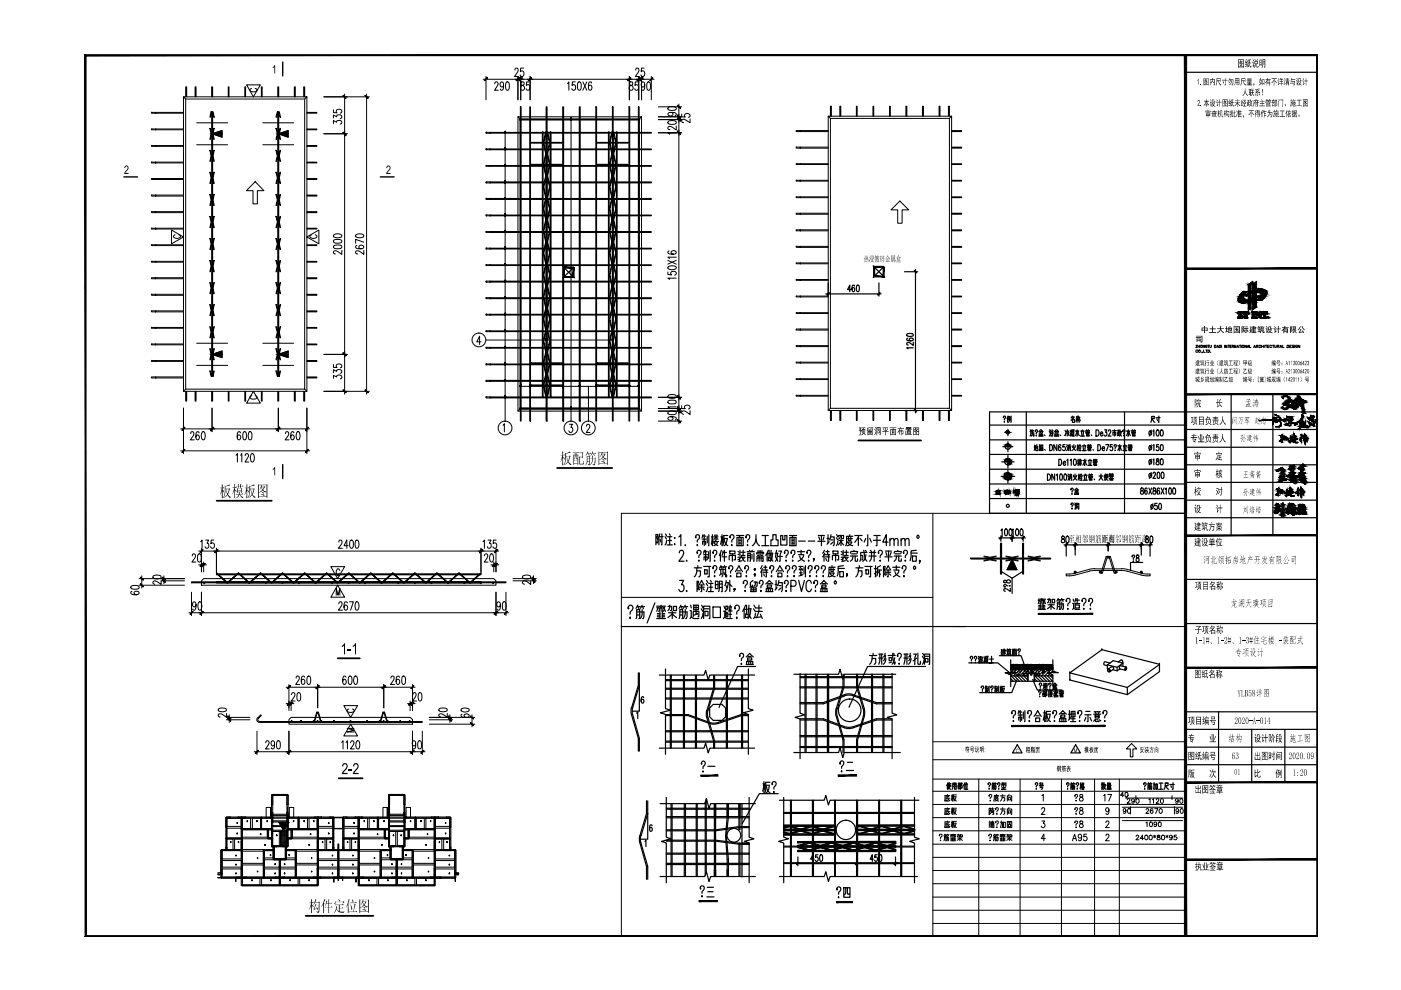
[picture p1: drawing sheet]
<svg xmlns="http://www.w3.org/2000/svg" width="297mm" height="210mm" viewBox="0 0 297 210" stroke-linecap="round" stroke-linejoin="round" font-family="sans-serif">
<g fill="#000">
<path d="M190.3 90.8h.5v-.3l.1 .3h.8v.1h-.9l-.1 .3 .3 .1v-.2h.1v.2h.4v.7l-.2 .1-.1-.2h.2v-.5h-.3v.9h-.1v-.9h-.2v.7h-.2v-.7l-.2 .4-.1-.1 .4-.8h-.4zM73 136.4h.2v2.3h-.3v-1.8l-.4 .3v-.3zM73.7 137.7h.7v.3h-.7zM75.3 136.4h.2v2.3h-.2v-1.8l-.5 .3v-.3zM72.6 162l.3-.2h.4l.4 .3v.7l-.9 1.1h.9v.2h-1.2l.1-.5 .9-1.1-.1-.4-.3-.1-.3 .2v.3h-.3zM74 163.2h.6v.2h-.6zM75 162l.3-.2h.3l.4 .4-.1 .7-.8 .9 .9 .1v.2h-1.2l.2-.5 .8-1a.36 .36 0 0 0-.3-.5 .36 .36 0 0 0-.4 .4h-.3z"/>
<path d="M119.8 96l.3 .1 .7-.3 .2 .2-1 .2v.5h.7l.1-.1 .2 .1-.3 .8a.72 .72 0 0 0 .5 1 .36 .36 0 0 1-.4 0 .36 .36 0 0 1-.2-.3l-.2-.2-.4 .4-.4 .2 .8-.7-.4-1.2-.1 1.1-.5 .8 .4-.8zM120.2 96.7l.2 1 .3-1zM119.2 95.7l.3 .1-.1 .7 .2-.2 .2 .2h-.4v.4l.3 .5-.1 .1-.2-.6v1.7l-.2 .1 .1-1.6-.5 .9 .4-1.3v-.2h-.4h.5z"/>
<path d="M122.8 96h.6l.1-.2 .2 .2-.1 1.1-.1 .1v-.3h-.6v1.4h.7l.1-.6 .1 .6-.1 .2h-.6a.6 .6 0 0 1-.3-.8v-.9l.7 .1v-.8zM121.4 96h1.1l.1-.2 .1 .3h-.4v.3h.2l.1 .1v2l-.1 .1v-.3h-.8l-.1 .3v-2.2h.3v-.3zM122 96.1v.3h.2v-.3zM122.3 96.5v.7h.2v-.7zM122 96.5l-.3 1.2h.8v-.3l-.3-.1v-.8zM121.7 96.5v.9l.2-.5v-.4zM121.7 97.7v.5h.8v-.5z"/>
<path d="M124.4 96.6l.1 .2 .6-.2v.2v1.5a.2 .2 0 0 1-.2 .3 .2 .2 0 0 1-.2-.2l-.1-.1 .3 .1v-.6h-.4l-.1 .5-.3 .4 .3-.8zM124.5 96.9v.4h.4v-.4zM124.5 97.3v.4h.4v-.4zM125.6 96.6l.2 .1-.1 .4 .5-.1 .1 .2-.1 1.2a.21 .21 0 0 1-.2 .2 .21 .21 0 0 1-.3-.1v-.1a.26 .26 0 0 0 .3 0 .26 .26 0 0 0 .1-.4v-.8h-.4l-.1 .9-.5 .6 .2-.4 .3-.7a.23 .23 0 0 0 0-.3 .23 .23 0 0 0-.3-.1l-.2-.1h.5zM124.5 95.7l.3 .1-.3 .3 .7-.1 .1 .2h-.5l.2 .2-.1 .2-.2-.4-.6 .4zM125.6 95.7l.2 .2-.2 .2h.5l.1-.1 .2 .2h-.6l.3 .3-.1 .1-.2-.4h-.2l-.4 .5z"/>
<path d="M126.9 95.7l.1 .1h1.7l.1-.1 .1 .2v2.6l-.2 .1v-.2h-1.7l-.1 .2zM127 95.9v1.6l.5-.3a.33 .33 0 0 0 .3-.3 .33 .33 0 0 0-.2-.3v-.2l-.4 .5 .4-1zM127.6 95.9l.2 .1-.2 .2 .6-.1 .2 .2-.3 .4a.3 .3 0 0 0 0 .4 .3 .3 0 0 0 .3 .1l.3 .1-.2 .2-.4-.3a.23 .23 0 0 0-.2-.2 .23 .23 0 0 0-.3 .2l-.6 .3v.8h1.7v-2.4zM127.6 96.3l.3 .5 .3-.5zM127.7 97.3a.24 .24 0 0 1 .3 .1 .24 .24 0 0 1 0 .3zM127.5 97.7l.4 .1a.21 .21 0 0 1 .3 .1 .21 .21 0 0 1-.1 .3z"/>
<path d="M182.7 90.6h.8v.2h-.3l-.1 .2h.3v.9h-.1v-.8h-.4v.8h-.1v-.9h.2v-.2h-.3zM182.1 90.6h.5l-.1 .4 .2 .4-.1 .2v-.3h-.1l-.1 1h-.2v-.2h.1v-.8h-.2v-.1h.3l-.2-.2 .3-.2h-.4zM183 91.2h.2l-.1 .7-.4 .4-.1-.1 .4-.4zM183.2 91.9l.4 .3-.1 .1-.4-.3z"/>
<path d="M183.9 90.7l.4-.1 .1 .1-.4 .1v.4l.2-.1v-.2l.2 .3 .2-.1 .1-.3-.2-.2h.6v.4a.25 .25 0 0 1-.1 .3 .25 .25 0 0 1-.3 0v-.2l.3 .1v-.4h-.3v.3l-.3 .3-.1-.2-.5 .2zM183.9 91.4h1.1v.9l-.1-.1h-.8l-.2 .1zM184.5 91.6v.1h.4v-.1zM184.1 91.6v.1h.3v-.1zM184.5 91.9v.1h.4v-.1zM184.1 91.9v.1h.3v-.1z"/>
<path d="M185.5 90.6h.1l.2 .2-.1 .1zM185.8 90.6h.9l-.1 1.6-.2-.1h.2v-1.3h-.6v1.5h-.2zM186 90.9h.6v.2h-.6zM185.3 91l.2-.1 .2 .4-.1 .1zM186.1 91.2h.4v.7h-.4zM186.2 91.4v.3h.2v-.3zM185.6 91.4l.2 .3-.3 .5h-.1z"/>
<path d="M187.1 90.6h1.2v.2h-.5v.6h.6v.2h-.6v.7h-.1v-.7h-.7v-.2h.7v-.6h-.6zM188.1 90.8l.2 .1-.3 .5-.2-.1zM187.2 90.9h.2l.1 .3v.2z"/>
<path d="M188.6 90.6h1.4v.2h-.6v.1l.5 .1v1.3l-.1-.1h-.9l-.1 .1v-1.3h.5v-.2h-.7zM189.6 91.1v.9h.2v-.9zM189.2 91.1v.2h.3v-.2zM188.9 91.1v.9h.2v-.9zM189.2 91.4v.3h.3v-.3zM189.2 91.8v.2h.3v-.2z"/>
<path d="M192.1 90.6h1.1v.4h-.5l.6 .1v.1h-.6l.4 .1v.7h-.8v-.7l.3-.1h-.6v-.1l.6-.1h-.5zM192.9 90.7l.2 .1zM192.5 90.7l.2 .1zM192.2 90.7l.2 .1zM192.4 91.4l.6 .1zM192.4 91.6l.6 .1zM192.4 91.8l.6 .1zM192 91.3h.1v.8h1.2v.1l-1.3 .1z"/>
<path d="M193.6 90.6h1.3v1.7l-.2-.1h-.9l-.2 .1zM194.1 90.8v.1h.5l-.1 .2a.18 .18 0 0 0 0 .3 .18 .18 0 0 0 .2 0v-.6zM193.8 90.8v1.2h.5l-.3-.2 .1-.1 .3 .3h.3v-.5l-.1 .1-.4-.2-.4 .2v-.2l.3-.1-.1-.2-.1 .2-.1-.2 .3-.3zM194.1 91.6l.1-.1 .3 .2-.1 .1zM194.1 91l.2 .2 .1-.1z"/>
<path d="M47.7 103l.1 .1 .8-.4 .2 .3-1 .1v.5h.8v-.1l.2 .2-.4 .9a.4 .4 0 0 0 .3 .6l.2 .1a.18 .18 0 0 1-.1 .3 .18 .18 0 0 1-.2-.2l-.4-.5-.8 .7 .8-.8-.3-1.1h-.1l-.1 1.3-.5 .6 .4-.9zM48 103.7l.3 1 .3-1zM47 102.7l.2 .1v.6l.2-.1 .2 .2h-.4v.3a.35 .35 0 0 1 .3 .3 .35 .35 0 0 1-.1 .3l-.2-.5v1.7l-.2 .1v-1.6l-.4 .8 .4-1.4-.4-.1h.4z"/>
<path d="M49.7 102.6l.2 .1-.1 .7 .2-.2 .2 .3h-.4l.1 .3a.29 .29 0 0 1 .2 .2 .29 .29 0 0 1-.1 .4l-.2-.6v1.7l-.1 .1v-1.6l-.5 .8 .4-1.1v-.2l-.4-.1h.5zM50.5 102.6l.2 .1-.1 .4h.3v-.5l.3 .1-.1 .4 .3-.2 .2 .2h-.5v.3l-.2 .1v-.4h-.3l-.1 .4v-.4h-.5h.5zM50.3 103.4l.1 .1h.8v-.1l.2 .2-.1 .8h-.5v.3h.5l.1-.1 .2 .2-.7 .1 .6 .5a.19 .19 0 0 1-.2 .2 .19 .19 0 0 1-.2-.2l-.3-.6-.3 .6-.6 .2 .5-.3 .2-.4h-.6v-.2l.7-.1v-.2l-.4 .1zM50.4 103.6v.3h.8v-.3zM50.4 104v.3h.8v-.3z"/>
<path d="M52.9 103l.2 .1 .7-.4 .2 .3-1 .1v.5h.8v-.1l.2 .2-.3 .8a.58 .58 0 0 0 .4 .9h.1a.36 .36 0 0 1-.4 .1 .36 .36 0 0 1-.2-.4l-.1-.2-.5 .5-.4 .1 .8-.6-.4-1.2-.1 1.2-.4 .7 .3-.8zM53.2 103.7l.3 1 .3-1zM52.2 102.7l.3 .1-.1 .6 .3-.1 .1 .2h-.4v.3l.3 .3v.2v.1l-.3-.5v1.7l-.2 .1 .1-1.6-.4 .8 .3-1.3v-.1l-.3-.1h.4z"/>
<path d="M54.7 102.7l.2 .1h1.6l.1-.1 .1 .1v2.7l-.2 .1v-.3h-1.6l-.2 .3zM54.9 102.9v1.5l.4-.3a.35 .35 0 0 0 .3-.2 .35 .35 0 0 0-.2-.4v-.2l-.4 .5 .4-.9zM55.4 102.9l.2 .1-.1 .2h.5v-.1l.2 .2-.3 .4a.22 .22 0 0 0-.1 .3 .22 .22 0 0 0 .3 .1l.4 .2-.2 .1-.6-.4-.8 .5v.7h1.6v-2.3zM55.4 103.3l.1 .1a.21 .21 0 0 0 .2 .3 .21 .21 0 0 0 .2-.3l.1-.1zM55.5 104.3h.1a.21 .21 0 0 1 .3 .1 .21 .21 0 0 1-.1 .2zM55.3 104.7l.7 .2v.3z"/>
<path d="M66.8 190.6l.3 .2-.3 .5h.8l.1-.2 .1 .2-.1 2a.28 .28 0 0 1-.2 .3 .28 .28 0 0 1-.4-.2v-.1a.43 .43 0 0 0 .5-.2 .43 .43 0 0 0 0-.5v-1.3h-.8l-.4 .6zM66.9 191.7l.2 .2-.5 .8h.6l-.1-.5 .2 .3a.17 .17 0 0 1 .1 .2 .17 .17 0 0 1-.2 .1l-.1-.1-.5 .2-.1-.2 .2-.3zM66 190.6l.2 .2-.1 .6 .2-.2 .2 .3h-.4v.3l.3 .2 .1 .3-.1 .1-.3-.5v1.6l-.1 .1v-1.6l-.5 .9 .5-1.3-.5-.2h.5z"/>
<path d="M69.2 190.9l.2 .2-.2 .4h.4v-.9l.3 .2-.1 .7 .4-.2 .2 .3h-.6v.7h.4l.1-.1 .2 .2h-.7v1.1l-.2 .1v-1.2l-.8-.1h.8v-.7h-.4l-.3 .6zM68.7 190.6l.3 .2-.3 .5 .1 .3-.1 1.9-.2 .1v-2l-.4 .7z"/>
<path d="M71 191.8h1.6l.1-.2 .2 .3h-.9v.6h.5l.1-.1 .2 .2h-.8v.7h1.1l-.2 .2-1-.1-.6-.7-.5 .9 .4-.6v-.8l.3 .1a.62 .62 0 0 0 .3 .9v-1.3h-.8zM71.8 190.6v.1a.25 .25 0 0 1 .3 .2 .25 .25 0 0 1-.2 .3zM71.1 191.1v.1h1.6l.2-.1 .1 .2-.4 .3 .2-.3h-1.7v.3h-.2z"/>
<path d="M73.9 190.6l.3 .2-.4 .7 .2 .1-.1 1.9-.2 .1v-1.9l-.4 .7zM74.6 190.7l.1 .1a.27 .27 0 0 1 .2 .2 .27 .27 0 0 1-.1 .3zM74.1 191.4h1.2l.1-.2 .2 .3h-1.4zM74.3 191.7l.4 .9-.2 .4zM75.2 191.6l.2 .2-.5 1.5h.5l.2-.2 .1 .3h-1.6l-.1-.1h.9z"/>
<path d="M76.2 190.7l.2 .1h1.6l.1-.1 .1 .1v2.7l-.2 .1v-.3h-1.6l-.2 .3zM76.4 190.8v1.6l.5-.3a.4 .4 0 0 0-.1-.7l-.3 .5 .4-1.1zM76.9 190.8l.2 .2-.1 .2 .6-.1 .1 .2-.2 .2a.36 .36 0 0 0-.2 .4 .36 .36 0 0 0 .5 .3l.2 .1a.48 .48 0 0 1-.7-.2l-.1-.1-.8 .5v.8h1.6v-2.5zM76.9 191.3l.3 .5 .3-.5zM77 192.2v.1a.25 .25 0 0 1 .3 .1 .25 .25 0 0 1 0 .3zM76.8 192.7l.4 .1a.23 .23 0 0 1 .3 .1 .23 .23 0 0 1 0 .3z"/>
</g>
<path d="M118.1 99.2h11.7M182 93.4h13.3M45.9 106.2h11.7M71.6 139.6h4.7M71.8 165h5.1M64.8 194.2h14.4" fill="none" stroke="#000" stroke-width=".38"/>
<g fill="none" stroke="#000" stroke-width=".21">
<path d="M38.9 20.5v62.5l.5-.5v-61.5M64.6 21v61.5h-25.2M65.1 20.5h-26.2l.5 .5h25.2l.5-.5v62.5l-.5-.5M109.8 24.8v62.4l.5-.5v-61.5M135.6 25.2v61.5h-25.3M136 24.8h-26.2l.5 .4h25.3l.4-.4v62.4l-.4-.5M175.6 24.6v62.4M176.1 25.1v61.5M201.8 24.6h-26.2l.5 .5h25.2v61.5l.5 .4v-62.4l-.5 .5M38.9 83h26.2M109.8 87.2h26.2M201.3 86.6h-25.2l-.5 .4h26.2"/>
<path d="M42.7 123.1l.5-.4h61.5l.5 .4v1h-62.5zM61.3 152.6l.4-.5h25.3l.5 .5v.9h-26.2z"/>
</g>
<g fill="none" stroke="#000" stroke-width=".21">
<path d="M32.2 37.8v.3M32.2 34.3v.2M32.2 30.8v.2M32.2 27.3v.2M32.2 23.8v.2M32.2 38.1h6.7M32.2 37.8h6.7M32.2 34.5h6.7M32.2 34.4h6.7M32.2 31h6.7M32.2 30.9h6.7M32.2 27.5h6.7"/>
<path d="M32.2 27.3h6.7M32.2 24h6.7M32.2 23.8h6.7M32.9 27.4l.2 .1zM65.1 37.8h2.1v.3h-2.1M65.1 34.4h2.1v.1h-2.1M65.1 30.9h2.1v.1h-2.1M65.1 27.3h2.1v.2h-2.1M65.1 23.8h2.1v.2h-2.1M103.1 38.6h35v.2h-34.2M103.1 35.1h35v.2h-34.2M103.1 31.6h35v.2h-34.2"/>
<path d="M103.1 28.1h35v.1h-34.2M103.1 38.8h.8M103.1 35.3h.8M103.1 31.8h.8M103.1 28.2h.8M168.9 38.2v.2M168.9 34.7v.2M168.9 31.2v.2M168.9 27.7v.2M168.9 38.4h6.7M168.9 38.2h6.7M168.9 34.9h6.7"/>
<path d="M168.9 34.7h6.7M168.9 31.4h6.7M168.9 31.2h6.7M168.9 27.9h6.7M168.9 27.7h6.7M201.8 38.2h2.1v.2h-2.1M201.8 34.7h2.1v.2h-2.1M201.8 31.2h2.1v.2h-2.1M201.8 27.7h2.1v.2h-2.1M32.2 58.9v.2M32.2 55.4v.2M32.2 51.9v.2"/>
<path d="M32.2 48.3v.3M32.2 44.8v.2M32.2 41.3v.2M32.2 59.1h6.7M32.2 58.9h6.7M32.2 55.6h6.7M32.2 55.4h6.7M32.2 52.1h6.7M32.2 51.9h6.7M32.2 48.6h6.7M32.2 48.4h6.7M32.2 45.1h6.7"/>
<path d="M32.2 44.9h6.7M32.2 41.6h6.7M32.2 41.4h6.7M33 48.4l.1 .2h-.2zM65.1 58.9h2.1v.2h-2.1M65.1 55.4h2.1v.2h-2.1M65.1 51.9h2.1v.2h-2.1M65.1 48.4h2.1v.2h-2.1M65.1 44.9h2.1v.2h-2.1M65.1 41.4h2.1v.2h-2.1M103.1 59.6h35v.2h-34.2M103.1 56.1h35v.2h-34.2"/>
<path d="M103.1 52.6h35v.2h-34.2M103.1 49.1h35v.2h-34.2M103.1 45.6h35v.2h-34.2M103.1 42.1h35v.2h-34.2M103.1 59.8h.8M103.1 56.3h.8M103.1 52.8h.8M103.1 49.3h.8M103.1 45.8h.8M103.1 42.3h.8M103.9 42.1v.2zM168.9 59.2v.2"/>
<path d="M168.9 55.7v.2M168.9 52.2v.2M168.9 48.7v.2M168.9 45.2v.2M168.9 41.7v.2M168.9 59.4h6.7M168.9 59.3h6.7M168.9 55.9h6.7M168.9 55.8h6.7M168.9 52.5h6.7M168.9 52.2h6.7M168.9 48.9h6.7"/>
<path d="M168.9 48.7h6.7M168.9 45.4h6.7M168.9 45.2h6.7M168.9 41.9h6.7M168.9 41.7h6.7M169.6 55.8l.2 .1zM201.8 59.3h2.1v.1h-2.1M201.8 55.8h2.1v.1h-2.1M201.8 52.2h2.1v.3h-2.1M201.8 48.7h2.1v.2h-2.1M201.8 45.2h2.1v.2h-2.1M201.8 41.7h2.1v.2h-2.1"/>
<path d="M32.2 79.9v.2M32.2 76.4v.2M32.2 72.9v.2M32.2 69.4v.2M32.2 65.9v.2M32.2 62.4v.2M32.2 79.9h6.7M32.2 76.6h6.7M32.2 76.5h6.7M32.2 73.1h6.7M32.2 72.9h6.7M32.2 69.6h6.7"/>
<path d="M32.2 69.4h6.7M32.2 66.1h6.7M32.2 65.9h6.7M32.2 62.6h6.7M32.2 62.4h6.7M33 79.9v.2zM65.1 79.9h2.1v.2h-2.1M65.1 76.5h2.1v.1h-2.1M65.1 72.9h2.1v.2h-2.1M65.1 69.4h2.1v.2h-2.1M65.1 65.9h2.1v.2h-2.1M65.1 62.4h2.1v.2h-2.1"/>
<path d="M103.1 77.2h35v.1h-34.2M103.1 73.7h35v.1h-34.2M103.1 70.1h35v.2h-34.2M103.1 66.6h35v.2h-34.2M103.1 63.1h35v.2h-34.2M103.1 77.3h.8M103.1 73.8h.8M103.1 70.3h.8M103.1 66.8h.8M103.1 63.3h.8M103.9 66.6l.1 .2zM103.9 63.1v.2z"/>
<path d="M168.9 76.8v.2M168.9 73.2v.2M168.9 69.8v.2M168.9 66.3v.2M168.9 62.7v.2M168.9 77h6.7M168.9 76.8h6.7M168.9 73.5h6.7M168.9 73.3h6.7M168.9 70h6.7M168.9 69.8h6.7M168.9 66.5h6.7"/>
<path d="M168.9 66.3h6.7M168.9 62.9h6.7M168.9 62.8h6.7M201.8 76.8h2.1v.2h-2.1M201.8 73.3h2.1v.2h-2.1M201.8 69.8h2.1v.2h-2.1M201.8 66.3h2.1v.2h-2.1M201.8 62.8h2.1v.1h-2.1M32.2 80.1h6.7M103.1 84.2h35v.2h-34.2M103.1 80.6h35v.3h-34.2M103.1 84.4h.8"/>
<path d="M103.1 80.9h.8M168.9 83.8v.2M168.9 80.3v.2M168.9 84h6.7M168.9 83.8h6.7M168.9 80.5h6.7M168.9 80.3h6.7M201.8 83.8h2.1v.2h-2.1M201.8 80.3h2.1v.2h-2.1M54.6 152.2a.57 .57 0 0 0-.1 .6 .57 .57 0 0 0 .5 .4h34.5v-.2h-34.5l-.3-.3v-.2l.7-.8-.1-.1-.6 .6"/>
<circle cx="33" cy="38" r=".09"/>
<circle cx="33" cy="34.5" r=".09"/>
<circle cx="33" cy="23.9" r=".08"/>
<circle cx="33" cy="30.9" r=".09"/>
<circle cx="103.1" cy="38.7" r=".11"/>
<circle cx="103.1" cy="35.2" r=".11"/>
<circle cx="103.1" cy="31.6" r=".11"/>
<circle cx="103.1" cy="28.1" r=".11"/>
<circle cx="103.9" cy="38.7" r=".09"/>
<circle cx="103.9" cy="28.1" r=".09"/>
<circle cx="103.9" cy="31.7" r=".09"/>
<circle cx="103.9" cy="35.2" r=".09"/>
<circle cx="169.7" cy="31.3" r=".09"/>
<circle cx="169.7" cy="38.3" r=".08"/>
<circle cx="169.7" cy="34.8" r=".08"/>
<circle cx="169.7" cy="27.8" r=".1"/>
<circle cx="33" cy="59" r=".09"/>
<circle cx="33" cy="41.5" r=".09"/>
<circle cx="33" cy="45" r=".09"/>
<circle cx="33" cy="55.5" r=".09"/>
<circle cx="33" cy="52" r=".09"/>
<circle cx="103.1" cy="52.7" r=".11"/>
<circle cx="103.1" cy="45.7" r=".11"/>
<circle cx="103.1" cy="42.1" r=".11"/>
<circle cx="103.1" cy="59.7" r=".11"/>
<circle cx="103.1" cy="56.2" r=".11"/>
<circle cx="103.1" cy="49.2" r=".11"/>
<circle cx="103.9" cy="59.7" r=".09"/>
<circle cx="103.9" cy="52.7" r=".09"/>
<circle cx="103.9" cy="45.7" r=".09"/>
<circle cx="103.9" cy="49.2" r=".09"/>
<circle cx="103.9" cy="56.2" r=".09"/>
<circle cx="169.7" cy="52.4" r=".09"/>
<circle cx="169.7" cy="41.8" r=".09"/>
<circle cx="169.7" cy="48.8" r=".1"/>
<circle cx="169.7" cy="45.3" r=".1"/>
<circle cx="169.7" cy="59.4" r=".08"/>
<circle cx="33" cy="69.5" r=".07"/>
<circle cx="33" cy="62.5" r=".09"/>
<circle cx="33" cy="76.5" r=".09"/>
<circle cx="33" cy="66" r=".09"/>
<circle cx="33" cy="73" r=".09"/>
<circle cx="103.1" cy="70.2" r=".11"/>
<circle cx="103.1" cy="63.2" r=".11"/>
<circle cx="103.1" cy="77.2" r=".11"/>
<circle cx="103.1" cy="73.7" r=".11"/>
<circle cx="103.1" cy="66.7" r=".11"/>
<circle cx="103.9" cy="73.7" r=".09"/>
<circle cx="103.9" cy="77.3" r=".09"/>
<circle cx="103.9" cy="70.2" r=".09"/>
<circle cx="169.7" cy="62.9" r=".09"/>
<circle cx="169.7" cy="73.4" r=".09"/>
<circle cx="169.7" cy="66.4" r=".09"/>
<circle cx="169.7" cy="76.9" r=".07"/>
<circle cx="169.7" cy="69.9" r=".1"/>
<circle cx="103.1" cy="80.8" r=".11"/>
<circle cx="103.1" cy="84.2" r=".11"/>
<circle cx="103.9" cy="80.8" r=".09"/>
<circle cx="103.9" cy="84.3" r=".09"/>
<circle cx="169.7" cy="83.9" r=".09"/>
<circle cx="169.7" cy="80.4" r=".08"/>
<circle cx="52.9" cy="123.6" r=".11"/>
<circle cx="56.4" cy="123.6" r=".11"/>
<circle cx="59.9" cy="123.6" r=".11"/>
<circle cx="63.4" cy="123.6" r=".11"/>
<circle cx="66.9" cy="123.6" r=".11"/>
<circle cx="70.4" cy="123.6" r=".11"/>
<circle cx="73.9" cy="123.6" r=".11"/>
<circle cx="77.4" cy="123.6" r=".11"/>
<circle cx="80.9" cy="123.6" r=".11"/>
<circle cx="84.4" cy="123.6" r=".11"/>
<circle cx="87.9" cy="123.6" r=".11"/>
<circle cx="91.5" cy="123.6" r=".11"/>
<circle cx="95" cy="123.6" r=".11"/>
<circle cx="98.4" cy="123.6" r=".11"/>
<circle cx="102" cy="123.6" r=".11"/>
</g>
<g fill="none" stroke="#000" stroke-width=".21">
<path d="M110.2 25.3h25.4v.1h-25.4zM110.2 86.5h25.4v.2h-25.4z"/>
<circle cx="43.3" cy="123.6" r=".11"/>
<circle cx="104.5" cy="123.6" r=".11"/>
</g>
<g fill="none" stroke="#000" stroke-width=".21">
<path d="M39.4 20.5v-2.1h.2v2.1M41.4 20.5v-2.1h.2v2.1M44.9 20.5v-2.1h.2v2.1M48.4 20.5v-2.1h.2v2.1M51.9 20.5v-2.1h.2v2.1M55.4 20.5v-2.1h.2v2.1M58.9 20.5v-2.1h.2v2.1M62.4 20.5v-2.1h.2v2.1M64.4 20.5v-2.1h.2v2.1M110.3 22.6h.2v66.7h-.2zM112.3 22.6h.2v66.7h-.2zM115.8 22.6h.2v66.7h-.2z"/>
<path d="M119.3 22.6h.2v66.7h-.2zM122.8 22.6h.2v66.7h-.2zM126.3 22.6h.2v66.7h-.2zM129.8 22.6h.2v66.7h-.2zM133.4 22.6h.1v66.7h-.1zM135.3 22.6h.2v66.7h-.2zM176.1 24.6v-2.1h.2v2.1M178.1 24.6v-2.1h.2v2.1M181.6 24.6v-2.1h.1v2.1M185.1 24.6v-2.1h.2v2.1M188.6 24.6v-2.1h.2v2.1M192.1 24.6v-2.1h.2v2.1"/>
<path d="M195.6 24.6v-2.1h.2v2.1M199.1 24.6v-2.1h.2v2.1M201.1 24.6v-2.1h.2v2.1M39.4 83v2h.2v-2M41.4 83v2h.2v-2M44.9 83v2h.2v-2M48.4 83v2h.2v-2M51.9 83v2h.2v-2M55.4 83v2h.2v-2M58.9 83v2h.2v-2M62.4 83v2h.2v-2M64.4 83v2h.2v-2"/>
<path d="M176.1 87v2.2h.2v-2.2M178.1 87v2.2h.2v-2.2M181.6 87v2.2h.1v-2.2M185.1 87v2.2h.2v-2.2M188.6 87v2.2h.2v-2.2M192.1 87v2.2h.2v-2.2M195.6 87v2.2h.2v-2.2M199.1 87v2.2h.2v-2.2M201.1 87v2.2h.2v-2.2M40.6 123.4h66.7v.2h-66.7z"/>
<circle cx="61.8" cy="152.9" r=".11"/>
<circle cx="63.8" cy="152.9" r=".11"/>
<circle cx="67.3" cy="152.9" r=".11"/>
<circle cx="70.8" cy="152.9" r=".11"/>
<circle cx="74.3" cy="152.9" r=".11"/>
<circle cx="77.8" cy="152.9" r=".11"/>
<circle cx="81.3" cy="152.9" r=".11"/>
<circle cx="84.9" cy="152.9" r=".11"/>
<circle cx="86.8" cy="152.9" r=".11"/>
</g>
<g fill="none" stroke="#000" stroke-width=".21">
<path d="M44.5 36.5h.1l.3 1.2-.3 1.2h-.1l.2-1.2zM44.5 31.9h.1l.3 1.2-.3 1.1h-.1l.2-1.1zM44.5 27.2h.1l.3 1.2-.3 1.1h-.1l.2-1.1zM44.7 23.7h.2l-.3 1.1h-.1zM44.9 23.7h.2v56.1h-.2zM45 23.7h.2l.2 1.1h-.1zM45.3 36.5h.1l-.2 1.2 .2 1.2h-.1l-.3-1.2zM45.3 31.9h.1l-.2 1.2 .2 1.1h-.1l-.3-1.1zM45.3 27.2h.1l-.2 1.2 .2 1.1h-.1l-.3-1.1zM58.5 36.5h.2l.2 1.2-.2 1.2h-.2l.3-1.2zM58.5 31.9h.2l.2 1.2-.2 1.1h-.2l.3-1.1zM58.5 27.2h.2l.2 1.2-.2 1.1h-.2l.3-1.1z"/>
<path d="M58.8 23.7h.1l-.2 1.1h-.2zM58.9 23.7h.2v56.1h-.2zM59.1 23.7h.1l.3 1.1h-.1zM59.4 36.5h.1l-.3 1.2 .3 1.2h-.1l-.3-1.2zM59.4 31.9h.1l-.3 1.2 .3 1.1h-.1l-.3-1.1zM59.4 27.2h.1l-.3 1.2 .3 1.1h-.1l-.3-1.1zM115 27.9h.1v56.1h-.1zM115.7 27.9h.1l-.5 2.4 .5 2.3-.5 2.3 .5 2.4-.5 2.3 .5 2.4-.5 2.3 .5 2.3-.5 2.4 .5 2.3-.5 2.3 .5 2.4-.5 2.3 .5 2.4-.5 2.3 .5 2.3-.5 2.3 .5 2.4-.5 2.3 .5 2.4-.5 2.3 .5 2.3-.5 2.4 .5 2.3h-.1l-.6-2.3 .6-2.4-.6-2.3 .6-2.3-.6-2.4 .6-2.3-.6-2.4 .6-2.3-.6-2.3 .6-2.3-.6-2.4 .6-2.3-.6-2.4 .6-2.3-.6-2.3 .6-2.4-.6-2.3 .6-2.3-.6-2.4 .6-2.3-.6-2.4 .6-2.3-.6-2.3zM115.8 27.9h.2v56.1h-.2zM116 27.9h.1l.5 2.4-.5 2.3 .5 2.3-.5 2.4 .5 2.3-.5 2.4 .5 2.3-.5 2.3 .5 2.4-.5 2.3 .5 2.3-.5 2.4 .5 2.3-.5 2.4 .5 2.3-.5 2.3 .5 2.3-.5 2.4 .5 2.3-.5 2.4 .5 2.3-.5 2.3 .5 2.4-.5 2.3h-.1l.5-2.3-.5-2.4 .5-2.3-.5-2.3 .5-2.4-.5-2.3 .5-2.4-.5-2.3 .5-2.3-.5-2.3 .5-2.4-.5-2.3 .5-2.4-.5-2.3 .5-2.3-.5-2.4 .5-2.3-.5-2.3 .5-2.4-.5-2.3 .5-2.4-.5-2.3 .5-2.3zM116.6 27.9h.2v56.1h-.2zM129 27.9h.2v56.1h-.2z"/>
<path d="M129.7 27.9h.1l-.5 2.4 .5 2.3-.5 2.3 .5 2.4-.5 2.3 .5 2.4-.5 2.3 .5 2.3-.5 2.4 .5 2.3-.5 2.3 .5 2.4-.5 2.3 .5 2.4-.5 2.3 .5 2.3-.5 2.3 .5 2.4-.5 2.3 .5 2.4-.5 2.3 .5 2.3-.5 2.4 .5 2.3h-.1l-.5-2.3 .5-2.4-.5-2.3 .5-2.3-.5-2.4 .5-2.3-.5-2.4 .5-2.3-.5-2.3 .5-2.3-.5-2.4 .5-2.3-.5-2.4 .5-2.3-.5-2.3 .5-2.4-.5-2.3 .5-2.3-.5-2.4 .5-2.3-.5-2.4 .5-2.3-.5-2.3zM129.8 27.9h.2v56.1h-.2zM130 27.9h.1l.5 2.4-.5 2.3 .5 2.3-.5 2.4 .5 2.3-.5 2.4 .5 2.3-.5 2.3 .5 2.4-.5 2.3 .5 2.3-.5 2.4 .5 2.3-.5 2.4 .5 2.3-.5 2.3 .5 2.3-.5 2.4 .5 2.3-.5 2.4 .5 2.3-.5 2.3 .5 2.4-.5 2.3h-.1l.5-2.3-.5-2.4 .5-2.3-.5-2.3 .5-2.4-.5-2.3 .5-2.4-.5-2.3 .5-2.3-.5-2.3 .5-2.4-.5-2.3 .5-2.4-.5-2.3 .5-2.3-.5-2.4 .5-2.3-.5-2.3 .5-2.4-.5-2.3 .5-2.4-.5-2.3 .5-2.3zM130.7 27.9h.2v56.1h-.2zM44.5 59.9h.1l.3 1.2-.3 1.2h-.1l.2-1.2zM44.5 55.2h.1l.3 1.2-.3 1.2h-.1l.2-1.2zM44.5 50.6h.1l.3 1.1-.3 1.2h-.1l.2-1.2zM44.5 45.9h.1l.3 1.2-.3 1.2h-.1l.2-1.2zM44.5 41.2h.1l.3 1.2-.3 1.2h-.1l.2-1.2zM45.3 59.9h.1l-.2 1.2 .2 1.2h-.1l-.3-1.2zM45.3 55.2h.1l-.2 1.2 .2 1.2h-.1l-.3-1.2zM45.3 50.6h.1l-.2 1.1 .2 1.2h-.1l-.3-1.2z"/>
<path d="M45.3 45.9h.1l-.2 1.2 .2 1.2h-.1l-.3-1.2zM45.3 41.2h.1l-.2 1.2 .2 1.2h-.1l-.3-1.2zM58.5 59.9h.2l.2 1.2-.2 1.2h-.2l.3-1.2zM58.5 55.2h.2l.2 1.2-.2 1.2h-.2l.3-1.2zM58.5 50.6h.2l.2 1.1-.2 1.2h-.2l.3-1.2zM58.5 45.9h.2l.2 1.2-.2 1.2h-.2l.3-1.2zM58.5 41.2h.2l.2 1.2-.2 1.2h-.2l.3-1.2zM59.4 59.9h.1l-.3 1.2 .3 1.2h-.1l-.3-1.2zM59.4 55.2h.1l-.3 1.2 .3 1.2h-.1l-.3-1.2zM59.4 50.6h.1l-.3 1.1 .3 1.2h-.1l-.3-1.2zM59.4 45.9h.1l-.3 1.2 .3 1.2h-.1l-.3-1.2zM59.4 41.2h.1l-.3 1.2 .3 1.2h-.1l-.3-1.2z"/>
<path d="M44.5 78.7h.1l.3 1.1h-.2zM44.5 74h.1l.3 1.1-.3 1.2h-.1l.2-1.2zM44.5 69.3h.1l.3 1.1-.3 1.2h-.1l.2-1.2zM44.5 64.6h.1l.3 1.2-.3 1.1h-.1l.2-1.1zM45.3 74h.1l-.2 1.1 .2 1.2h-.1l-.3-1.2zM45.3 69.3h.1l-.2 1.1 .2 1.2h-.1l-.3-1.2zM45.3 64.6h.1l-.2 1.2 .2 1.1h-.1l-.3-1.1zM45.3 78.7h.1l-.2 1.1h-.2zM58.5 78.7h.2l.2 1.1h-.1zM58.5 74h.2l.2 1.1-.2 1.2h-.2l.3-1.2zM58.5 69.3h.2l.2 1.1-.2 1.2h-.2l.3-1.2zM58.5 64.6h.2l.2 1.2-.2 1.1h-.2l.3-1.1z"/>
<path d="M59.4 74h.1l-.3 1.1 .3 1.2h-.1l-.3-1.2zM59.4 69.3h.1l-.3 1.1 .3 1.2h-.1l-.3-1.2zM59.4 64.6h.1l-.3 1.2 .3 1.1h-.1l-.3-1.1zM59.4 78.7h.1l-.3 1.1h-.1zM253.5 73.2h.4l-.4 .5h.4M253.9 74.3a.23 .23 0 0 0-.3 0 .23 .23 0 0 0 0 .4 .23 .23 0 0 0 .3-.1M254 73.2v.5M254 73.4h.3M254.3 73.2v.5M254.7 74.7h.1M255 74.7l-.1 .1M255.2 74.2v.5h.3"/>
<path d="M255.4 73.2v.5l-.3-.5v.5M255.7 74.2h.3M255.8 74.2v.5M255.9 73.3v-.1a.22 .22 0 0 0-.3 .1 .22 .22 0 0 0 0 .3 .22 .22 0 0 0 .3 0l-.1-.1M256.1 73.2h.3M256.1 74.2l.4 .1-.2 .4h-.2zM256.2 73.2v.5M256.5 73.2v.4l.2 .1 .1-.1v-.4M256.7 74.7h.1M257.5 73.2a.28 .28 0 0 1 .3 .1 .28 .28 0 0 1 0 .3l-.3 .1zM258 73.7l.1-.5 .3 .5M258.1 73.5h.2"/>
<path d="M258.5 73.2a.28 .28 0 0 1 .3 .1 .28 .28 0 0 1 0 .3l-.3 .1zM259 73.2v.5M259.6 73.2v.5M260.1 73.2v.5l-.3-.5v.5M260.4 73.2h.3M260.5 73.2v.5M260.8 73.4h.1M261.1 73.2h-.3v.5h.3M261.2 73.4h.3v-.2h-.3v.5M261.4 73.4l.1 .3M262 73.2v.5l-.3-.5v.5M262.3 73.7l.1-.5 .2 .5"/>
<path d="M262.3 73.5h.3M262.5 66.2h1l-.6 1.1 .5-.1 .1-.2v.4h-1.1l.6-1.1h-.2l-.3 .2zM262.8 73.2h.3M262.9 73.2v.5M263.2 73.2v.5M263.6 66.2l1.1-.1 .1 .4M263.6 66.5l.3-.2v1M263.6 66.2v.3M263.6 61.8a1.8 1.8 0 0 0-.9 2.2l.8 .3M263.7 61.8h.8l-.5 .5a.76 .76 0 0 0-.3 1 .76 .76 0 0 0 1 .4v-1.2l-.4 .3-.2-.1M263.8 67.4h.7M263.9 67.3l-.1 .1"/>
<path d="M263.9 67.2v.1M264.2 73.2v.5l-.3-.5v.5M264.4 73.7l.2-.5 .2 .5M264.5 66.3l.1 .2M264.5 67.3v.1M264.5 67.4h.1M264.5 66.3l-.1 1M264.5 73.5h.2M264.7 66.5h.1M264.7 60.4l.9-.7v.2l-.5 .4v1.3l-.4 .3zM264.9 73.2v.5h.3M265.1 64.2v1.2l-.4 .4v-1.4"/>
<path d="M265.1 62.2l.4-.1v1.4l-.4 .1zM265.1 64.2l-.4 .2M265.3 66.2l.2 .1M265.3 66.1l.1 .2M265.4 67.3l-.1 .1M265.4 66.2l.6-.1 .1 .2M265.4 67.4h.6M265.5 64l.9-.4v1.5l-.9 .6v-1.6M265.5 60.3l.9-.6v1.4l-.9 .4zM265.5 67.2l-.2 .1M265.5 66.3h.1M265.5 67.2h.1"/>
<path d="M265.5 66.3v.9M265.8 73.7l.2-.5 .2 .5M265.9 73.5h.2M265.9 67.2h.1M265.9 66.3h.1M265.9 67.2l.2 .1-.1 .1M265.9 66.3v.9M266.1 66.2l-.2 .1M266.2 67.4h.4M266.3 67.3l-.1 .1M266.4 73.4h.3v-.2h-.3v.5M266.4 61.9l.7 .1 .3 .2 .1 .3"/>
<path d="M266.4 61.9v1.1l.6-.2-.5 .4-1.7 .9-1.3 .2M266.5 67.3l.1 .1M266.5 73.4l.2 .3M266.6 67.4h-.1M267.1 66.2l.1 .1M267.1 66.3h.4M267.2 66.3v.5l-.5-.6h-.6l.2 .1-.1 1M267.3 73.3a.23 .23 0 0 0-.3 0 .23 .23 0 0 0 0 .3 .23 .23 0 0 0 .3 0M267.4 66.3l-.1 1.1h-.1l-.8-.9 .1 .8M267.4 62.4l-.8 1.2M267.5 73.4h.3M267.5 73.2v.5"/>
<path d="M267.5 66.2l-.2 .1M267.5 66.2h1.2M267.5 66.2v.3M267.7 66.5h-.1M267.8 67.4h.1M267.8 67.4h.7M267.8 66.3l-.2 .2M267.8 73.2v.5M267.8 66.3l.1 1M267.9 67.2l-.1 .1M267.9 67.3l-.1 .1M268.1 73.2v.5"/>
<path d="M268.3 73.2h.3M268.4 67.3l.1 .1M268.4 73.2v.5M268.5 67.4h.1M268.6 62.2a.93 .93 0 0 0-1.2-1 5.3 5.3 0 0 0-3.3 1.4M268.6 62.2l-.3 .7-.8 .8h-.9M268.7 66.5h.1M268.7 66.5l-.3-.2v1M268.7 73.4h.2M268.7 66.2v.3M269.1 73.2h-.4v.5h.4M269.6 73.3v-.1a.22 .22 0 0 0-.3 .1 .22 .22 0 0 0 0 .3 .22 .22 0 0 0 .3 0"/>
<path d="M269.8 73.2h.3M270 73.2v.5M270.3 73.2l.1 .5 .2-.1v-.4M270.8 73.4h.3v-.2h-.3v.5M271 73.4l.2 .3M271.4 73.7l.2-.5 .2 .5M271.4 73.5h.3M271.9 73.2v.5h.3M272.9 73.2h.3l.1 .3-.2 .2h-.2zM273.4 73.4h.2M273.8 73.2h-.4v.5h.4M274.3 73.2h-.3l-.1 .1 .4 .3h-.4"/>
<path d="M274.4 73.2v.5M275.1 73.3a.23 .23 0 0 0-.4-.1 .23 .23 0 0 0 0 .4 .23 .23 0 0 0 .4-.1h-.2M275.6 73.2v.5l-.4-.5v.5M275.8 89.9l-.1 .1M275.9 89.6l-.1 .2zM276.1 87.8v.8l.3-.4-.2-.2a.34 .34 0 0 1 .1 .3 .34 .34 0 0 1-.2 .3l-.1 .9 .1-.3 .1 .1-.3 1 .5-.7-.5 .8 .2-1.1-.3 .6-.1 .6 1.5 .1-.5-.5-.3 .4 .2-.4-.3-.1h.3l.2-.7-.2 .8 .8 .3-.2 .3-1-.1a.51 .51 0 0 0-.7 .4l.1-.4-.1-.2h.1l.1-.4v-.5l.1 .3 .3-1.2-.6 .7-.3 .2 .9-.9zM276.1 88.3h.1M276.1 89.5v.1M276.3 88.1h.1M276.4 90.6h.1M276.8 90.2h.1M277.3 88.5l.6 .7z"/>
<path d="M277.4 89.5l.3 .6zM277.5 89.5h.1M277.8 89.1h.1M277.8 89.2h.1M278 88.2v.2h.2h-.2l.1 .4 .1-.1-.1 .1h.2l-.2 .1 .1 .5-.1-.5h-.2l.2-.1-.1-.3-.4 .1 .4-.2zM278 88.3h.1M278.1 88.4h.1M278.1 88.8h.1M278.1 88.4l.2-.1zM278.2 88.4h.1M278.2 88.8l-.1 .1M278.2 88.8h.1"/>
<path d="M278.3 88.4h.1M278.3 88.6h.1M278.3 90l-.1 .1M278.4 88.3h.1M278.3 88.3h.1M278.4 88.5h.1M278.4 88.6h.1M278.5 88.3h.1M278.5 88.4h.1M278.5 88.5h.1M278.6 88.3h.1M278.5 88.3l-.1 .2z"/>
<path d="M278.6 89.7h.1M278.8 89.5h.1M278.9 89.4h.1M279.2 89.1h.1M279.4 89.3l-.3-.3-.3 .6-.3-.4 .1 1.1-.8-.6 .8 .6-.1-1 .3 .3 .2-.5h.2l.2 .3M45.9 123.4h56.1v.2h-56.1zM45.9 121.7h56.1v.2h-56.1zM45.9 121.5l2.3 2 2.3-2 2.4 2 2.3-2 2.4 2 2.3-2 2.3 2 2.4-2 2.3 2 2.4-2 2.3 2 2.4-2 2.3 2 2.3-2 2.3 2 2.4-2 2.3 2 2.4-2 2.3 2 2.3-2 2.4 2 2.3-2 2.4 2 2.3-2v.1l-2.3 2.1-2.4-2.1-2.3 2.1-2.4-2.1-2.3 2.1-2.3-2.1-2.4 2.1-2.3-2.1-2.4 2.1-2.3-2.1-2.3 2.1-2.3-2.1-2.4 2.1-2.3-2.1-2.4 2.1-2.3-2.1-2.4 2.1-2.3-2.1-2.3 2.1-2.4-2.1-2.3 2.1-2.4-2.1-2.3 2.1zM66.6 152.9h.1M66.6 153l.6-2-.5 2M67.5 151h-.1l.5 2 .2-.1M67.5 151l.6 2"/>
<path d="M81.2 151h.1M81.2 151l-.6 2M81.3 151l-.6 1.9h-.1M82.1 152.9h-.1M82.1 153l-.6-2 .5 2"/>
<circle cx="254.3" cy="74.4" r=".23"/>
<circle cx="254.7" cy="73.4" r=".23"/>
<circle cx="263.6" cy="73.4" r=".23"/>
<circle cx="268.9" cy="67.3" r=".15"/>
<circle cx="66.5" cy="152.9" r=".11"/>
<circle cx="67.3" cy="151.2" r=".11"/>
<circle cx="68.1" cy="152.9" r=".11"/>
<circle cx="80.5" cy="152.9" r=".11"/>
<circle cx="81.3" cy="151.2" r=".11"/>
<circle cx="82.2" cy="152.9" r=".11"/>
</g>
<g fill="none" stroke="#000" stroke-width=".21">
<path d="M52.3 18h2.9l-1.5 2.5zM53.3 18.8l-.3 .2a.78 .78 0 0 0 .7 .5 .78 .78 0 0 0 .8-.5l-.4-.2M45 28.4l2.1-.7v1.4zM54.1 38.5l1.9 1.9h-1.4v2.8h-1v-2.8h-1.4zM59 28.4l2.1-.7v1.4zM36.4 48.8l2.5 1.4-2.5 1.5zM37.1 49.8l-.3 .2a.78 .78 0 0 0 .7 .6 .78 .78 0 0 0 .8-.6l-.4-.2M65.1 50.2l2.5-1.4v2.9zM66 49.8l-.3 .2a.78 .78 0 0 0 .7 .6 .78 .78 0 0 0 .8-.6l-.4-.2M188.9 44.5l1.9-1.9 1.9 1.9h-1.4v2.8h-1v-2.8zM45 75.1l2.1-.7v1.4zM59 75.1l2.1-.7v1.4z"/>
<path d="M53.3 83.9l-.3 .2a.78 .78 0 0 0 .7 .5 .78 .78 0 0 0 .8-.5l-.4-.2M53.7 83l1.5 2.5h-2.9zM70.1 120.1h3l-1.5 2.6zM71.3 126.2v-1.5l.4 1.5 .4-1.5v1.5M71.6 124.1l1.5 2.5h-3zM72.1 120.9a.4 .4 0 0 0-.6-.3 .4 .4 0 0 0-.2 .6v.3a.4 .4 0 0 0 .2 .5 .4 .4 0 0 0 .6-.3M72.9 149.6h2.9l-1.5 2.5zM74 150.3l-.4 .3a.85 .85 0 0 0 1.5 .1l-.1-.2-.3-.2M74.3 153.5l1.5 2.5h-2.9zM75.1 154.4h-1.5l1.5 .4-1.5 .4h1.5M59.1 174.4h2.2l-1.1 1.8z"/>
</g>
<g fill="none" stroke="#000" stroke-width=".21">
<path d="M199.2 177.1l-.1 .1a.31 .31 0 0 1 .3-.3 .31 .31 0 0 1 .3 .2 .31 .31 0 0 1-.2 .4l-.1 .3M199.3 178.2h.2zM200.1 178.3l.1-1h.4v1h-.1M200.2 177.6h.9v.5l-.1 .2M200.2 177.9h.4M200.3 177h.4M200.4 176.9l-.3 .3M200.4 169.8h.8M200.4 172.7h.8M200.4 175.5h.8M200.4 177l.1 .2M200.6 169.2h.8"/>
<path d="M200.6 172.1h.8M200.6 174.9h.8M200.8 177h.4M200.9 168.4v.3M200.9 171.2v.3M200.9 174.1v.1M200.9 177.3v.7l-.2 .3M200.9 176.9l-.2 .3M201 168.9l.1 .6 .2 .3 .1-.2M201 169.6l-.6 .2M201 171.7v.4l.3 .5 .1-.2M201 172.4l-.6 .2"/>
<path d="M201 174.5l.1 .6 .2 .3 .1-.1M201 175.3l-.6 .1M201 177l.1 .2M201.2 168.8l-.6 .2v.7M201.2 171.6l-.6 .1v.8M201.2 174.4l-.6 .1v.8M201.4 168.7h-1l-.1 1.1M201.4 171.5h-1l-.1 1.2M201.4 174.2h-1l-.1 1.3M201.5 177.1h.3v.4M201.5 178.3h1.1M201.5 177h1.1"/>
<path d="M201.6 177.9h.3M201.6 178.1h.3M201.6 177.8h.3M201.7 177.1l-.2 .4M201.7 168.7h.4M201.7 171.5h.4M201.7 174.3h.4M201.9 168.4v1.4M201.9 171.2v1.5M201.9 174.1v1.4M201.9 177.6v.7M201.9 177l.2 .2"/>
<path d="M202 169.5l-.1-.8-.2 1M202 172.3l-.1-.8-.2 1M202 175.1l-.1-.8-.2 1M202.1 176.9v.1M202.1 168.9h.6l-.2 .6-.3 .3M202.1 171.7h.6l-.2 .6-.3 .4M202.1 174.5h.6l-.2 .6-.3 .4M202.2 169a.78 .78 0 0 0 .6 .8M202.2 171.8a.88 .88 0 0 0 .6 .9M202.2 174.6a.88 .88 0 0 0 .6 .9M202.2 177l-.1 .5M202.2 177.9h.4"/>
<path d="M202.2 178.1h.4M202.2 177.8h.4M202.2 177.6v.7M202.5 177.1l.1 .4M202.5 177.4l-.3 .1M202.6 177l-.3 .1v.4M202.8 168.5h-.7l-.1 1.3M202.8 171.4h-.7l-.1 1.3M202.8 174.2h-.7l-.1 1.3M202.9 178.2l.6-.4 .5 .4M202.9 177h.5v.4h-.2M203 177.7h1"/>
<path d="M203.2 176.9l-.3 .5M203.5 177.5v.8M203.6 177h.4v.4h-.4zM209.7 177.1l-.1 .1a.31 .31 0 0 1 .3-.3 .31 .31 0 0 1 .3 .2 .31 .31 0 0 1-.2 .4l-.1 .3M209.7 174.3h.4M209.7 168.7v.2l.1-.4a.3 .3 0 0 1 .4 .1 .3 .3 0 0 1-.1 .4l-.2 .4M209.7 171.4h.3v.5h-.3zM209.7 172v.7M209.8 174.6v.6M209.8 178.2h.2zM209.8 172.1h.3M209.8 171.9v.7"/>
<path d="M209.8 174.1v.2M209.9 169.7v.1zM210 174.5l-.1 .7M210.1 172.5l-.4 .2M210.1 171.5h.7M210.1 175.3l-.4 .1M210.1 172.1h.6M210.1 174.6h.7M210.2 175.5v-.7h.5v.7h-.1M210.2 174.2v.2h.5v-.2M210.2 171.9h.4M210.3 172.1l-.1 .2h.5v.3l-.3 .1"/>
<path d="M210.4 174.8v.7M210.4 171.5l.4 .4M210.4 171.2l-.1 .5-.2 .2M210.4 174.6l-.1 .2M210.4 174.1v.3M210.5 174.8v.7M210.6 178.3l.1-1h.4v1h-.1M210.7 177.6h.9v.5l-.1 .2M210.7 177.9h.4M210.8 177h.4M210.9 176.9l-.3 .3M210.9 169.4h.7l-.2 .3-.5 .1"/>
<path d="M210.9 169h.8M210.9 177l.1 .2M211 169.4l.2 .3 .6 .1M211.1 168.7v.5h.4v-.5M211.1 171.5v.2a.29 .29 0 0 1 .2-.4 .29 .29 0 0 1 .4 .3l-.3 .6M211.1 174.3l.1 .1h-.1a.31 .31 0 0 1 .2-.3 .31 .31 0 0 1 .4 .2 .31 .31 0 0 1-.2 .4l-.1 .3M211.3 172.6h.1zM211.3 175.4h.1zM211.3 168.4v.3M211.3 177h.4M211.4 177.3v.7l-.2 .3M211.4 176.9l-.2 .3"/>
<path d="M211.5 177l.1 .2M211.8 168.7h-1l-.1 1.1M212 177.1h.3v.4M212 178.3h1.1M212 177h1.1M212.1 174.3h.5v1.1l-.2 .1M212.1 168.7h1M212.1 171.5h1M212.1 177.9h.3M212.1 178.1h.3M212.1 177.8h.3M212.2 177.1l-.2 .4"/>
<path d="M212.3 174.1l-.2 1.4M212.4 177.6v.7M212.4 177l.2 .2M212.5 169.1h.5v.6l-.2 .1M212.5 168.7a1.13 1.13 0 0 1-.4 1.1M212.5 171.9h.5v.6l-.2 .2M212.5 171.5a1.15 1.15 0 0 1-.4 1.2M212.6 168.4v.3M212.6 171.2v.3M212.6 176.9v.1M212.7 177l-.1 .5M212.7 177.9h.4"/>
<path d="M212.7 178.1h.4M212.7 177.8h.4M212.7 177.6v.7M212.8 174.3h.3v1.2h-.3zM213 177.1l.1 .4M213 177.4l-.3 .1M213.1 177l-.3 .1v.4M213.4 178.2l.6-.4 .5 .4M213.4 177h.5v.4h-.2M213.5 177.7h1M213.6 169.8v-1.1h.9v1.1h-.1M213.6 172.7v-1.2h.9v1.2h-.1"/>
<path d="M213.6 174.2h.9v1.3h-.9zM213.7 176.9l-.3 .5M213.7 174.5h.6M213.7 169.1h.6v.5h-.6zM213.7 171.9h.6v.5h-.6zM213.8 174.8h.4v.5h-.4zM214 168.4l-.3 .3M214 171.2l-.3 .3M214 177.5v.8M214 174.2v.6M214.1 177h.4v.4h-.4zM220.9 171.6v-.3l.4-.1 .2 .5-.7 1h.8"/>
<path d="M220.9 168.7l.3-.3v1.4M220.9 174.1h.6l-.3 .5a.42 .42 0 0 1 .3 .6 .42 .42 0 0 1-.7 0M221.6 177.8h-.8l.5-.9v1.4M227.4 178.3l.4-1.4 .5 1.4M227.5 177.8h.6M227.9 168.7v.2l.1-.4a.3 .3 0 0 1 .4 .1 .3 .3 0 0 1-.1 .4l-.2 .4M227.9 171.5v.2l.1-.4a.32 .32 0 0 1 .5 .1 .32 .32 0 0 1-.2 .5l-.2 .3M227.9 174.3v.1a.31 .31 0 0 1 .2-.3 .31 .31 0 0 1 .4 .2 .31 .31 0 0 1-.2 .4l-.2 .3M228.1 175.4h.1zM228.1 169.7v.1zM228.1 172.5v.2zM229 168.5v.4a.51 .51 0 0 1 .6 .3 .51 .51 0 0 1-.2 .6 .44 .44 0 0 1-.6-.4 .44 .44 0 0 1 .6-.4l.2-.2-.1-.3z"/>
<path d="M229 171.3v.4a.53 .53 0 0 1 .6 .3 .53 .53 0 0 1-.2 .7 .46 .46 0 0 1-.6-.5 .46 .46 0 0 1 .6-.4l.2-.2-.1-.3zM229 174.1v.4a.51 .51 0 0 1 .6 .3 .51 .51 0 0 1-.2 .7 .46 .46 0 0 1-.6-.5 .46 .46 0 0 1 .6-.4l.2-.2-.1-.3zM229.3 177.3v.2a.38 .38 0 0 1-.6 .1 .38 .38 0 0 1 0-.6 .38 .38 0 0 1 .6 .1v.2a.63 .63 0 0 1-.4 1l-.3-.2M230.4 176.9h-.6v.6a.44 .44 0 0 1 .6 0 .44 .44 0 0 1-.1 .6 .44 .44 0 0 1-.6-.1M234 168.7l.3-.3v1.4M234.5 174.4l.2-.3h.3l.1 .2-.7 1.2h.8M234.5 177.2l.1-.3a.39 .39 0 0 1 .5 .2 .39 .39 0 0 1-.1 .5l-.6 .7h.8M234.9 168.4h.8l-.6 1.4M235.1 171.7l-.1 .3a.39 .39 0 0 1-.6-.3 .39 .39 0 0 1 .6-.4l.1 .4a.71 .71 0 0 1-.4 1l-.2-.2M238 171.2h12.7M238 174h12.7M238.3 168.6h-.7l.4-.6v1"/>
<path d="M238.6 168h.2a.47 .47 0 0 1 .3 .5 .47 .47 0 0 1-.5 .4l-.1-.4zM238.7 171.8a.3 .3 0 0 1-.4 .2 .3 .3 0 0 1-.1-.4 .3 .3 0 0 1 .5 0l-.1 .8-.3 .1-.1-.2M239 169.6l.2-.3 .4 .2-.6 .8h.6M239.2 171.5a.51 .51 0 0 1 .6 .4 .51 .51 0 0 1-.4 .6l-.3-.2zM239.3 168.6l-.6 .6h12.1M239.7 171v1.6M240.5 169.7l-.1 .2a.3 .3 0 0 1-.5-.3 .3 .3 0 0 1 .5-.2 .49 .49 0 0 1 .2 .6 .49 .49 0 0 1-.6 .3l-.1-.1M240.8 168.7v.8M240.9 177.3a.29 .29 0 0 1 .2-.2 .29 .29 0 0 1 .3 .1l-.6 .9h.7M241 169.4a.45 .45 0 0 1 .5 .4 .45 .45 0 0 1-.5 .5l-.2-.4zM242.5 177.8h-.7l.4-.7v1M242.7 177.2l.3-.1a.47 .47 0 0 1 .4 .5 .47 .47 0 0 1-.5 .4z"/>
<path d="M243 174.5l.2-.2v1M243 171.7l.1-.2a.29 .29 0 0 1 .4 .1 .29 .29 0 0 1-.1 .4l-.4 .5h.6M243.6 169.5l.2-.2v1M243.7 177.2l.2-.1a.47 .47 0 0 1 .4 .5 .47 .47 0 0 1-.5 .4zM243.8 174.3a.45 .45 0 0 1 .6 .5 .45 .45 0 0 1-.6 .4l-.1-.4zM244.3 169.5l.3-.2v1M244.4 171.6v-.1a.5 .5 0 0 0-.6 .4 .5 .5 0 0 0 .4 .6 .31 .31 0 0 0 .3-.3 .31 .31 0 0 0-.3-.4 .31 .31 0 0 0-.3 .3M244.6 177.2l.4 .3M244.8 171.5h.7l-.5 1M244.8 177.1v.5M245 177.2l-.4 .3M245.2 169.6l.1-.3 .4 .1v.3l-.6 .6h.6"/>
<path d="M245.2 174.6a.3 .3 0 0 1-.3 .3 .3 .3 0 0 1-.2-.4 .3 .3 0 0 1 .4-.2 .5 .5 0 0 1 .2 .6 .5 .5 0 0 1-.6 .3v-.1M245.4 177.1v.3a.39 .39 0 0 1 .5 .1 .39 .39 0 0 1 0 .5h-.5a.39 .39 0 0 1 0-.5 .39 .39 0 0 1 .5-.1v-.3zM245.7 174.3a.45 .45 0 0 1 .5 .5 .45 .45 0 0 1-.5 .4l-.1-.4zM245.9 171.5a.45 .45 0 0 1 .5 .4 .45 .45 0 0 1-.5 .5l-.2-.4zM246.2 169.4a.45 .45 0 0 1 .5 .4 .45 .45 0 0 1-.5 .5l-.2-.4zM246.4 177.1a.46 .46 0 0 1 .5 .5 .46 .46 0 0 1-.5 .4l-.1-.4zM247.2 177.2l.5 .3M247.4 177.1v.5M247.7 177.2l-.5 .3M248.5 168.7v.8M248.5 177.4a.3 .3 0 0 1-.4 .3 .3 .3 0 0 1-.1-.5 .3 .3 0 0 1 .4-.1 .49 .49 0 0 1 .2 .6 .49 .49 0 0 1-.6 .3v-.1M249 171v1.6"/>
<path d="M249.4 177.1h-.4l-.1 .4a.36 .36 0 0 1 .6 0 .36 .36 0 0 1-.1 .5 .36 .36 0 0 1-.5-.1M249.8 169.7l-.1 .2a.3 .3 0 0 1-.5-.2 .3 .3 0 0 1 .3-.4 .5 .5 0 0 1 .3 .5 .5 .5 0 0 1-.4 .5l-.1-.1M249.9 171.8a.3 .3 0 0 1-.4 .2 .3 .3 0 0 1-.1-.4 .3 .3 0 0 1 .5 0l-.1 .8-.3 .1-.2-.2M250.3 169.4a.45 .45 0 0 1 .5 .4 .45 .45 0 0 1-.5 .5l-.2-.4zM250.4 171.5a.51 .51 0 0 1 .5 .4 .51 .51 0 0 1-.3 .6l-.3-.2z"/>
</g>
<g fill="none" stroke="#000" stroke-width=".21">
<path d="M59.5 176.2h1.4v3.2h-1.4zM59.7 176.2l-.2 .2M59.9 176.2l-.4 .5M60.2 176.2l-.7 .7M60.4 176.2l-.9 .9M60.7 176.2l-1.2 1.2M60.9 176.2l-1.4 1.4M60.9 176.4l-1.4 1.4M60.9 176.6l-1.4 1.5M60.9 176.8l-1.4 1.5M60.9 177.1l-1.4 1.4M60.9 177.3l-1.4 1.5"/>
<path d="M60.9 177.5l-1.4 1.5M60.9 177.8l-1.4 1.4M60.9 178l-1.3 1.4M60.9 178.3l-1.1 1.1M60.9 178.5l-.9 .9M60.9 178.7l-.7 .7M60.9 178.9l-.4 .5M60.9 179.2l-.2 .2"/>
</g>
<g fill="#000" stroke="#000" stroke-width=".21">
<path d="M59.1 174.4h2.2l-1.1 1.8z"/>
<path d="M45 28.4h2.1v-.7zM45 28.4h2.1v.7z"/>
<path d="M59 28.4h2.1v-.7zM59 28.4h2.1v.7z"/>
<path d="M45 75.1h2.1v-.7zM45 75.1h2.1v.7z"/>
<path d="M59 75.1h2.1v-.7zM59 75.1h2.1v.7z"/>
</g>
<!-- layer: PUB_DIM -->
<g fill="none" stroke="#000" stroke-width=".21">
<path d="M73.1 19.9v63.7M77.7 19.9v63.7M102.4 16.8h36.3M103 16.2v5M104.9 17.8a.39 .39 0 0 1 .5-.4 .39 .39 0 0 1 .1 .6l-.6 1.1h.8M106.8 17.9l-.2 .5a.48 .48 0 0 1-.6-.5 .48 .48 0 0 1 .6-.5l.2 .5a.85 .85 0 0 1-.5 1.2l-.2-.2M107.4 17.4h.3a1.32 1.32 0 0 1 0 1.7h-.2a1.51 1.51 0 0 1-.1-1.7zM109.2 14.9l.2-.5 .4 .2v.5l-.7 1.1h.8M109.8 16.2v5M110.4 16.2v5M110.5 17.4v.5a.66 .66 0 0 1 .6 .5 .66 .66 0 0 1-.2 .7 .55 .55 0 0 1-.6-.5 .55 .55 0 0 1 .7-.6l.1-.2v-.4zM111 14.4h-.6l-.1 .8 .1-.1a.4 .4 0 0 1 .6 .2l.1 .4a.44 .44 0 0 1-.5 .5l-.3-.3"/>
<path d="M112.2 17.4h-.5l-.1 .7 .1-.1a.4 .4 0 0 1 .6 .2l.1 .4a.44 .44 0 0 1-.6 .5l-.3-.3M112.4 16.2v5M120.3 17.7l.3-.3v1.7M122 17.4h-.6l-.1 .7 .1-.1a.4 .4 0 0 1 .6 .2v.4a.44 .44 0 0 1-.5 .5l-.3-.3M122.6 17.4h.3a1.32 1.32 0 0 1 0 1.7h-.1a1.51 1.51 0 0 1-.2-1.7zM123.6 17.4l.8 1.7M124.4 17.4l-.8 1.7M125.4 17.6v-.2h-.3a1.18 1.18 0 0 0 0 1.7 .52 .52 0 0 0 .4-.6 .52 .52 0 0 0-.6-.4l-.1 .4M133.4 16.2v5M133.5 17.4v.5a.66 .66 0 0 1 .7 .5 .66 .66 0 0 1-.3 .7 .55 .55 0 0 1-.6-.5 .55 .55 0 0 1 .7-.6l.2-.2-.1-.4zM134.8 14.9v-.3a.39 .39 0 0 1 .6 0 .39 .39 0 0 1 0 .5l-.7 1.1h.9M135.3 17.4h-.6l-.1 .7 .1-.1a.4 .4 0 0 1 .6 .2l.1 .4a.44 .44 0 0 1-.5 .5l-.3-.3"/>
<path d="M135.4 16.2v5M136 16.2v5M136.6 14.4h-.6l-.1 .8 .1-.1a.4 .4 0 0 1 .7 .2v.4a.44 .44 0 0 1-.5 .5l-.3-.3M136.7 17.9l-.2 .5a.48 .48 0 0 1-.6-.5 .48 .48 0 0 1 .6-.5l.2 .5a.85 .85 0 0 1-.5 1.2l-.2-.2M137.3 17.4h.3a1.32 1.32 0 0 1 0 1.7h-.1a1.51 1.51 0 0 1-.2-1.7zM138.1 16.2v5M68.7 28.4h4.9M68.7 20.5h9.6M70.7 26.2v-.6l.7 .3a.53 .53 0 0 1 .6-.4 .53 .53 0 0 1 .4 .7l-.3 .1M70.7 25v-.6l.7 .4a.52 .52 0 0 1 .6-.4 .52 .52 0 0 1 .4 .6l-.3 .1M70.7 23.3v.6h.7a.4 .4 0 0 1 .1-.7h.7a.39 .39 0 0 1 .3 .5 .39 .39 0 0 1-.4 .3M139.6 28.2h4.9"/>
<path d="M139.6 25.4h4.9M139.6 24.8h4.9M139.6 22.6h4.9M141.7 25.7l.7-.1a.75 .75 0 0 1 1 .4 1.32 1.32 0 0 1-1.8 0zM141.7 22.8l.7-.2a.75 .75 0 0 1 1 .5 1.32 1.32 0 0 1-1.8 0zM142.2 23.8l.4 .2a.48 .48 0 0 1-.4 .6 .48 .48 0 0 1-.5-.6l.5-.2a.85 .85 0 0 1 1.2 .5l-.3 .2M143.4 28.2h-1.8l.3 .3M143.4 26.7v.9l-1.1-.8a.38 .38 0 0 0-.6 .1 .38 .38 0 0 0 .2 .6h.1M143.9 22.1v67.8M144.5 24.2v.6h.7a.54 .54 0 0 1 .5-.8 .54 .54 0 0 1 .5 .8l-.2 .1M146.3 25.2v.8l-1.1-.6a.39 .39 0 0 0-.7 .1 .39 .39 0 0 0 .4 .5M70.8 52.1l.7-.2a.75 .75 0 0 1 1 .5 1.32 1.32 0 0 1-1.8 0z"/>
<path d="M70.8 50.9l.7-.1a.75 .75 0 0 1 1 .4 1.32 1.32 0 0 1-1.8 0zM70.8 49.8l.7-.2a.85 .85 0 0 1 1 .4 1.12 1.12 0 0 1-1.5 .3l-.2-.1zM72.5 53.1v.8l-1.1-.7h-.5l-.2 .4 .4 .2M75.5 49.8l.7-.2 .8 .2v.4l-.6 .2a.85 .85 0 0 1-1-.4zM75.6 52a.33 .33 0 0 0-.1 .6l.7 .1a.72 .72 0 0 0 .9-.3 .49 .49 0 0 0-.5-.4 .49 .49 0 0 0-.4 .6l.3 .1M77.1 53.1v.8a1.75 1.75 0 0 0-1.4-.7l-.2 .1-.1 .3 .4 .2M77.1 51.4l-1.7-.6v.8M141.6 57.7v.5l.8 .1-.1-.1a.4 .4 0 0 1 .2-.6l.4-.1a.44 .44 0 0 1 .5 .5l-.4 .3M141.6 55.2l1.8 .8M141.7 56.5l.7-.2a.85 .85 0 0 1 1 .5 1.13 1.13 0 0 1-1.8-.1zM141.9 53.2l-.2 .1-.1 .3a1.18 1.18 0 0 0 1.8-.1 .52 .52 0 0 0-.6-.4 .52 .52 0 0 0-.4 .6l.4 .2M143.4 59h-1.8l.3 .3"/>
<path d="M143.4 54.5h-1.8l.3 .3M143.4 55.2l-1.8 .8M68.7 75.1h4.9M70.7 79v-.6l.7 .3a.53 .53 0 0 1 .6-.3 .53 .53 0 0 1 .4 .6l-.3 .2M70.7 77.3v.6h.7a.54 .54 0 0 1 .5-.7 .54 .54 0 0 1 .5 .7l-.3 .1M38.3 90.9h27.4M38.3 95.6h27.4M38.9 86.5v9.7M40.4 91.9l.1-.2a.39 .39 0 0 1 .5-.1 .39 .39 0 0 1 .1 .6l-.8 1.1h.9M42.2 91.8v-.2l-.3-.1a1.15 1.15 0 0 0 0 1.8 .5 .5 0 0 0 .4-.6 .5 .5 0 0 0-.6-.4l-.2 .4M42.9 91.6h.4l.2 .7-.2 .9-.2 .1-.2-.1-.2-.7zM45 86.5v5"/>
<path d="M50 96.5l.3-.3v1.8M51 91.8l-.1-.2-.3-.1a1.1 1.1 0 0 0 .1 1.8 .5 .5 0 0 0 .4-.6 .5 .5 0 0 0-.6-.4l-.2 .4M51 96.5l.3-.3v1.8M51.6 91.6h.5l.2 .7-.2 .9-.3 .1a1.46 1.46 0 0 1-.2-1.7zM52 96.6a.39 .39 0 0 1 .5-.4 .39 .39 0 0 1 .1 .7l-.7 1.1h.8M52.8 91.6l.3-.1a1.27 1.27 0 0 1 0 1.8l-.3-.1-.2-.7zM53.3 96.3l.2-.1a1.07 1.07 0 0 1 0 1.8 1.12 1.12 0 0 1-.3-1.5zM59 86.5v5M60.5 91.9l.1-.2a.39 .39 0 0 1 .5-.1 .39 .39 0 0 1 .1 .6l-.7 1.1h.8M62.3 91.8v-.2l-.3-.1a1.15 1.15 0 0 0 0 1.8 .5 .5 0 0 0 .4-.6 .5 .5 0 0 0-.6-.4l-.2 .4M63 91.6h.5l.1 .7-.1 .9-.3 .1-.2-.1-.2-.7zM65.1 86.5v9.7"/>
<path d="M68.7 83h9.6M70.7 80.2v-.6l.7 .3a.51 .51 0 0 1 .6-.4 .51 .51 0 0 1 .3 .8h-.2M139.6 89.3h4.9M139.6 87.2h4.9M139.6 86.6h4.9M139.6 84.2h4.9M141.7 87.3l.7-.2a.75 .75 0 0 1 1 .5 1.32 1.32 0 0 1-1.8 0zM141.7 85l.7-.2a.75 .75 0 0 1 1 .5 1.32 1.32 0 0 1-1.8 0zM141.7 83.8l.7-.1a.75 .75 0 0 1 1 .4 1.32 1.32 0 0 1-1.8 0zM142.2 88.3l.4 .2a.48 .48 0 0 1-.4 .6 .48 .48 0 0 1-.5-.6l.5-.2a.85 .85 0 0 1 1.2 .5l-.3 .3M143.4 86.3h-1.8l.3 .3M144.5 86v.6h.7a.39 .39 0 0 1 .2-.6h.7a.37 .37 0 0 1 .2 .4 .37 .37 0 0 1-.3 .3"/>
<path d="M146.3 87.1v.8l-1.1-.7a.4 .4 0 0 0-.7 .1 .4 .4 0 0 0 .4 .5M40.8 117.9v-.3a.39 .39 0 0 1 .6 0 .39 .39 0 0 1 0 .5l-.7 1.1h.8M42 117.5l.3-.1a1.27 1.27 0 0 1 0 1.8h-.1a1.43 1.43 0 0 1-.2-1.7zM42.1 119.8h1.7M42.1 116.8h63.6M42.5 114.9l.3-.4v1.7M42.7 116.2v5M43.2 119.2v2M43.6 114.5h.6l-.3 .7a.51 .51 0 0 1 .4 .6 .51 .51 0 0 1-.7 .4l-.1-.3M45.3 114.5h-.5l-.1 .8a.54 .54 0 0 1 .8 .3 .54 .54 0 0 1-.5 .6l-.3-.3M45.9 116.2v5M71.8 114.9l.3-.4 .3 .1 .1 .3a1.75 1.75 0 0 1-.7 1.3h.8"/>
<path d="M73.8 115.7h-.9l.6-1.2v1.7M74.3 114.6l.3-.1a1.27 1.27 0 0 1 0 1.7h-.1a1.43 1.43 0 0 1-.2-1.6zM75.4 114.6l.2-.1a1.03 1.03 0 0 1 0 1.7h-.2l-.1-.7zM102 116.2v5M102.4 114.9l.3-.4v1.7M102.7 117.9a.39 .39 0 0 1 .5-.4 .39 .39 0 0 1 .1 .6l-.6 1.1h.8M103.5 114.5h.6l-.3 .7a.49 .49 0 0 1 .3 .7 .49 .49 0 0 1-.7 .2l-.1-.2M104 117.5h.5l.1 .7-.1 .9-.3 .1a1.27 1.27 0 0 1-.2-1.7zM104.1 119.8h1.6M104.7 119.2v2M105.2 116.2v5M105.2 114.5h-.6v.8a.54 .54 0 0 1 .8 .3 .54 .54 0 0 1-.6 .6l-.3-.3"/>
<path d="M27.8 124.3l.7-.2a.75 .75 0 0 1 1 .5 1.32 1.32 0 0 1-1.8 0zM28 125.4h-.2l-.1 .3a1.11 1.11 0 0 0 1.8 0 .6 .6 0 0 0-.6-.4 .6 .6 0 0 0-.5 .4l.5 .4M29.5 122.7h9.6M29.5 124.1h9.6M30.1 122.1v2.6M32.5 122.1l.6-.2a.85 .85 0 0 1 1.1 .5 1.08 1.08 0 0 1-1.8-.1zM34.8 122.1v1.6M39.1 123.1h-4.9v.8l-1.1-.7a.38 .38 0 0 0-.7 .2 .38 .38 0 0 0 .4 .5M40 129.9h67.8M40.6 125.6v4.9M41.6 128.2l-.2 .4a.52 .52 0 0 1-.7-.4 .52 .52 0 0 1 .4-.6 1.06 1.06 0 0 1 0 1.8l-.2-.3M42.1 127.7l.2-.1a1.07 1.07 0 0 1 0 1.8 1.12 1.12 0 0 1-.3-1.5z"/>
<path d="M42.7 125.6v4.9M71.8 128l.3-.4 .4 .2v.5l-.7 1.1h.8M73.7 127.8a.33 .33 0 0 0-.6-.1l-.2 .7 .2 .9a.48 .48 0 0 0 .6-.5 .48 .48 0 0 0-.6-.4l-.2 .4M74.1 127.6h.8l-.6 1.8M75.4 127.7l.2-.1a1.07 1.07 0 0 1 0 1.8 1.12 1.12 0 0 1-.2-1.5zM105.2 125.6v4.9M106.1 128.2l-.2 .4a.48 .48 0 0 1-.6-.5 .48 .48 0 0 1 .6-.4l.2 .5a.85 .85 0 0 1-.5 1.2l-.2-.3M106.7 127.7l.3-.1a1.32 1.32 0 0 1 0 1.8h-.2a1.51 1.51 0 0 1-.1-1.7zM107.3 125.6v4.9M108.8 123.1h4.9M108.8 122.7h4.9M110.9 122.1l.6-.2a.76 .76 0 0 1 1 .5 1.09 1.09 0 0 1-1.7-.1z"/>
<path d="M112.5 123.1v.8l-1-.7a.39 .39 0 0 0-.7 .1 .39 .39 0 0 0 .4 .6M113.1 122.1v1.6M46.4 150.3l.6-.2a.73 .73 0 0 1 1 .5l-.1 .1-.9 .2-.6-.2zM48 151.3v.8a1.83 1.83 0 0 0-1.4-.8l-.2 .1-.1 .4 .4 .2M48 152.1h5M48 152.6h5M48.6 151.6v1.6M53.9 159.4h36.2M54.5 155v5M56.3 157.5l.3-.4h.3l.2 .3-.8 1.4h.8M58.2 157.6l-.2 .5a.48 .48 0 0 1-.6-.5 .48 .48 0 0 1 .6-.5l.2 .5a.78 .78 0 0 1-.5 1.2l-.2-.3M58.8 157.1h.3a1.27 1.27 0 0 1 0 1.7h-.1a1.43 1.43 0 0 1-.2-1.7z"/>
<path d="M60.7 149.2h1.6M60.7 145.7h27.3M61.3 145.1v5.6M61.3 155v5M61.7 148.6v2.1M61.8 147.3a.4 .4 0 0 1 .5-.4 .4 .4 0 0 1 .2 .6l-.7 1.1h.8M62.8 143.8l.2-.5 .4 .2v.5l-.7 1.1h.8M63.1 146.9h.3a1.32 1.32 0 0 1 0 1.7h-.1a1.51 1.51 0 0 1-.2-1.7zM64.6 143.6a.33 .33 0 0 0-.5-.2l-.2 .7 .2 .9a.48 .48 0 0 0 .5-.4 .48 .48 0 0 0-.5-.5l-.2 .4M65.2 143.4l.3-.1a1.32 1.32 0 0 1 0 1.8h-.1a1.51 1.51 0 0 1-.2-1.7zM67.4 145.1v5M72.4 157.4l.3-.3v1.7"/>
<path d="M73.4 157.4l.3-.3v1.7M73.4 143.6a.33 .33 0 0 0-.6-.2l-.2 .7a.76 .76 0 0 0 .5 1 .53 .53 0 0 0 .3-.6 .53 .53 0 0 0-.6-.4l-.2 .4M74 143.4l.3-.1a1.32 1.32 0 0 1 0 1.8h-.1a1.51 1.51 0 0 1-.2-1.7zM74.3 157.5a.39 .39 0 0 1 .6-.4 .39 .39 0 0 1 .1 .6l-.7 1.1h.8M75.2 143.4l.2-.1a1.12 1.12 0 0 1 .3 1.5l-.1 .2-.2 .1a1.34 1.34 0 0 1-.2-1.7zM75.6 157.1h.5l.2 .7-.2 .9-.3 .1a1.27 1.27 0 0 1-.2-1.7zM81.4 145.1v5M82.9 143.8l.2-.5 .4 .2v.5l-.7 1.1h.9M84.7 143.6a.33 .33 0 0 0-.5-.2l-.2 .7 .2 .9a.48 .48 0 0 0 .6-.4 .48 .48 0 0 0-.6-.5l-.2 .4M85.3 143.4l.3-.1a1.32 1.32 0 0 1 0 1.8h-.1a1.51 1.51 0 0 1-.2-1.7zM86.4 149.2h1.6M87 148.6v2.1"/>
<path d="M87.5 145.1v5.6M87.5 155v5M87.5 147.3l.3-.4h.3l.1 .3a1.94 1.94 0 0 1-.7 1.4h.8M88.1 157.6l-.1 .5a.48 .48 0 0 1-.6-.5 .48 .48 0 0 1 .6-.5l.1 .5a.78 .78 0 0 1-.4 1.2l-.2-.3M88.7 157.1h.3a1.27 1.27 0 0 1 0 1.7h-.1a1.43 1.43 0 0 1-.2-1.7zM88.8 146.9h.3a1.32 1.32 0 0 1 0 1.7l-.3-.1-.2-.6zM89.5 155v5M91 152.1h9.7M91 152.6h5M91 153.5h9.7M93.1 150.3l.7-.2a.75 .75 0 0 1 1 .5l-.3 .2-.7 .1-.7-.2zM94.8 151.3v.8a1.94 1.94 0 0 0-1.4-.8l-.3 .1-.1 .4 .5 .2"/>
<path d="M95.4 151.6v1.6M97.8 150.3l.7-.2a.85 .85 0 0 1 1 .5 1.08 1.08 0 0 1-1.8-.1zM98 151.4l-.3 .4a1.15 1.15 0 0 0 1.8-.1 .52 .52 0 0 0-.6-.4 .52 .52 0 0 0-.4 .6l.4 .2M100.1 151.6v2.5"/>
</g>
<!-- layer: 0 -->
<g fill="#000" stroke="#000" stroke-width=".21">
<path d="M103.3 16.5l-.5 .6zM103.3 16.5l-.6 .6z"/>
<path d="M109.5 17.1l.6-.6zM110.1 16.5l.1 .1-.6 .5z"/>
<path d="M109.5 17.1l.6-.6zM110.1 16.5l.1 .1-.6 .5z"/>
<path d="M110.7 16.5l-.5 .6zM110.7 16.5l-.6 .6z"/>
<path d="M110.7 16.5l-.5 .6zM110.7 16.5l-.6 .6z"/>
<path d="M112.1 17.1l.5-.6zM112.6 16.5l-.5 .6z"/>
<path d="M112.6 16.5l-.5 .6zM112.6 16.5l-.5 .6z"/>
<path d="M133.7 16.5l-.6 .6zM133.7 16.5l-.5 .6z"/>
<path d="M133.7 16.5l-.5 .6zM133.7 16.5l-.6 .6z"/>
<path d="M135.1 17.1l.6-.6zM135.7 16.5l-.5 .6z"/>
<path d="M135.1 17.1l.6-.6zM135.7 16.5l-.5 .6z"/>
<path d="M136.3 16.5l-.6 .6zM136.3 16.5l-.6 .6z"/>
<path d="M136.3 16.5l-.6 .6zM136.3 16.5l-.6 .6z"/>
<path d="M138.3 16.5l-.5 .6zM138.3 16.5l.1 .1-.6 .5z"/>
<path d="M72.8 28.1l.6 .5zM72.7 28.1l.6 .6z"/>
<path d="M72.7 28.1l.6 .6zM72.7 28.1l.7 .5z"/>
<path d="M72.7 20.3l.6 .6zM72.7 20.3l.7 .5z"/>
<path d="M77.4 20.3l.6 .6 .1-.1zM77.4 20.3l.7 .5z"/>
<path d="M143.7 27.8l.6 .6zM143.6 27.9l.6 .6z"/>
<path d="M143.7 24.4l.6 .6zM143.6 24.5l.6 .6z"/>
<path d="M143.7 24.4l.6 .6zM143.6 24.5l.6 .6z"/>
<path d="M143.6 27.9l.6 .6zM143.7 27.8l.6 .6z"/>
<path d="M143.6 25.1l.7 .5zM143.7 25l.6 .6z"/>
<path d="M143.6 25.1l.7 .5zM143.7 25l.6 .6z"/>
<path d="M143.6 22.4l.6 .6zM143.7 22.4l.6 .5z"/>
<path d="M72.8 74.8l.6 .6zM72.7 74.9l.7 .5z"/>
<path d="M72.7 74.9l.7 .5zM72.8 74.8l.6 .6z"/>
<path d="M39.2 90.6l-.5 .7zM39.2 90.6l-.5 .7-.1-.1z"/>
<path d="M39.2 95.3l-.5 .6zM38.6 95.9l.6-.6z"/>
<path d="M45.2 90.6l-.5 .7zM45.2 90.6l.1 .1-.6 .6z"/>
<path d="M45.2 90.6l-.5 .7 .6-.6zM45.2 90.6l-.5 .7z"/>
<path d="M58.7 91.2l.1 .1 .5-.7zM59.3 90.6l-.5 .7z"/>
<path d="M59.3 90.6l-.5 .7zM59.3 90.6l-.5 .7-.1-.1z"/>
<path d="M65.3 90.6l-.5 .7zM65.3 90.6l.1 .1-.6 .6z"/>
<path d="M65.3 95.3l-.5 .6zM65.3 95.3l-.5 .6z"/>
<path d="M72.8 82.6l.6 .6zM72.7 82.7l.7 .5z"/>
<path d="M77.5 82.6l-.1 .1 .7 .5zM77.4 82.7l.7 .5z"/>
<path d="M143.7 89l.6 .5zM143.6 89l.6 .6z"/>
<path d="M143.7 86.3l.6 .6zM143.6 86.4l.7 .5z"/>
<path d="M143.7 86.3l.6 .6zM143.6 86.4l.7 .5z"/>
<path d="M143.7 83.9l.6 .6zM143.6 84l.7 .5z"/>
<path d="M143.6 86.9l.7 .6zM143.6 86.9l.7 .6z"/>
<path d="M143.6 86.9l.7 .6zM143.6 86.9l.7 .6z"/>
<path d="M143.6 84l.7 .5zM143.6 84l.7 .5z"/>
<path d="M43 116.5l-.5 .7zM43 116.5l-.5 .7z"/>
<path d="M43.4 119.5l-.5 .6zM43.4 119.5l-.5 .6z"/>
<path d="M45.6 117.1v.1l.5-.7zM46.1 116.5l-.5 .7z"/>
<path d="M46.1 116.5l-.5 .7zM45.6 117.1l.5-.6-.5 .7z"/>
<path d="M101.7 117.1l.5-.6zM102.2 116.5l-.5 .7z"/>
<path d="M102.2 116.5l-.5 .7zM102.2 116.5l-.5 .7z"/>
<path d="M104.8 117.1l.1 .1 .5-.7zM105.4 116.5l-.5 .7z"/>
<path d="M105.4 119.5l-.5 .6zM104.8 120l.6-.5-.5 .6z"/>
<path d="M29.8 123.8l.6 .6zM29.8 123.8l.6 .6z"/>
<path d="M29.8 122.4l.6 .6zM29.8 122.4l.6 .5z"/>
<path d="M34.4 122.4l.7 .5zM34.4 122.4l.6 .6z"/>
<path d="M34.4 122.9l.6 .6zM34.4 122.9l.7 .5z"/>
<path d="M40.9 129.6l-.6 .7zM40.9 129.6l-.6 .7z"/>
<path d="M43 119.5l-.5 .6zM43 119.5l-.5 .6z"/>
<path d="M43 129.6l-.5 .7zM43 129.6l-.5 .7z"/>
<path d="M43 129.6l-.5 .7zM43 129.6l-.5 .7z"/>
<path d="M104.4 120v.1l.5-.6zM104.9 119.5l-.5 .6z"/>
<path d="M105.4 129.6l-.6 .6zM105.4 129.6l-.5 .7z"/>
<path d="M105.4 129.6l-.5 .7zM105.4 129.6l-.6 .6z"/>
<path d="M106.9 130.2l.6-.6zM107.5 129.6l-.5 .7z"/>
<path d="M112.9 122.4l.6 .5zM112.8 122.4l.7 .5-.1 .1z"/>
<path d="M112.8 122.9l.6 .6 .1-.1zM112.8 122.9l.7 .5z"/>
<path d="M48.3 151.8l.6 .6zM48.3 151.8l.6 .6z"/>
<path d="M48.3 152.3l.6 .6zM48.3 152.3l.6 .6z"/>
<path d="M54.7 159.1l-.5 .6zM54.1 159.6l.6-.5-.5 .6z"/>
<path d="M60.9 149.5l.6-.6zM61.5 148.9l-.5 .6z"/>
<path d="M60.9 159.6l.1 .1 .5-.6zM61.5 159.1l-.5 .6z"/>
<path d="M61.5 159.1l-.5 .6zM60.9 159.6l.6-.5-.5 .6z"/>
<path d="M61.5 145.4l-.5 .6zM61.5 145.4l-.6 .6z"/>
<path d="M62 148.9l-.5 .6zM62 148.9l-.6 .6z"/>
<path d="M67 146l.6-.6zM67.6 145.4l-.5 .6z"/>
<path d="M67.6 145.4l-.5 .6zM67.6 145.4l-.5 .6z"/>
<path d="M81.6 145.4l-.6 .6zM81.6 145.4l-.5 .6z"/>
<path d="M81.6 145.4l-.5 .6zM81.6 145.4l-.6 .6z"/>
<path d="M86.7 149.5l.5-.6zM87.2 148.9l-.5 .6z"/>
<path d="M87.1 159.6l.6-.5zM87.7 159.1l-.5 .6z"/>
<path d="M87.1 146l.6-.6zM87.7 145.4l-.5 .6z"/>
<path d="M87.7 148.9l-.5 .6zM87.7 148.9l-.5 .6z"/>
<path d="M87.7 159.1l-.5 .6zM87.1 159.6l.6-.5z"/>
<path d="M89.2 159.6l.6-.5zM89.8 159.1l-.5 .6z"/>
<path d="M95.1 151.8l.6 .6zM95.1 151.8l.6 .6z"/>
<path d="M95.1 152.3l.6 .6zM95.1 152.3l.6 .6z"/>
<path d="M99.7 153.2l.7 .6zM99.7 153.2l.7 .6z"/>
<path d="M99.7 151.8l.7 .6zM99.7 151.8l.7 .6z"/>
</g>
<!-- layer: PUB_TITLE -->
<path d="M18 198.6h261.4l-.2-.2zM18 198.6l.2-.2h261zM18 11.6v187l.2-.2zM18 11.6l.2 .2v186.6zM18 11.6l.2 .2 261.2-.2zM18.2 11.8l261.2-.2-.2 .2zM279.2 11.8l.2 186.8v-187zM279.2 11.8l.2 186.8-.2-.2z" fill="#000" stroke="#000" stroke-width=".21"/>
<!-- layer: TK -->
<path d="M18 11.6h.1M18 24h.1M18 36.4h.1M18 48.8h.1M18 61.1h.1" fill="none" stroke="#000" stroke-width=".25"/>
<g fill="none" stroke="#000" stroke-width=".21">
<path d="M197.8 108.8v89.8h53.6v-41.3h-53.6M251.4 108.8h-119.7v89.8M131.7 126.7h66.1M202.3 132.8h49.1M239.9 157.6l1.1 1.2h-.8v1.7h-.6v-1.7h-.8zM197.8 165.2h53.6M197.8 167.8h53.6M197.8 170.6h53.6M197.8 173.4h53.6M197.8 176.1h53.6M197.8 179h53.6M197.8 161.1h53.6"/>
<path d="M207.5 165.2v33.4M216.3 165.2v33.4M225 165.2v33.4M232.1 165.2v33.4M237.3 165.2v33.4M197.8 181.8h53.6M197.8 184.6h53.6M197.8 187.4h53.6M197.8 190.2h53.6M197.8 193h53.6M197.8 195.8h53.6"/>
</g>
<!-- layer: Text -->
<g fill="#000">
<path d="M215.5 158.8l.2-.1 .2 .3a.24 .24 0 0 0-.4 0 .24 .24 0 0 0 0 .3 .17 .17 0 0 0 .2 .2 .17 .17 0 0 0 .2-.2 .25 .25 0 0 1-.4 .3 .25 .25 0 0 1-.1-.4zM227.8 158.7h.1l.1 .7 .2-.7h.1v.9v-.8l-.2 .8-.3-.8v.8zM243.8 158.5h.3v-.2l.1 .2h.4v.2h-.5v.2h.4l-.1 .4a.21 .21 0 0 1 0 .2 .21 .21 0 0 1-.3 .1v-.2l.2 .1 .1-.5h-.3l-.3 .6 .2-.5v-.4h-.2zM226.2 162.5h.3v-.2l.1 .2h.3l-.3 .1v.1h.3l-.3 .2h.4v.1h-.3v.2l.2-.1a.22 .22 0 0 0-.1 .3 .22 .22 0 0 0 .2 .1l-.1 .1-.4-.6-.1 .5h.3l-.4 .2 .1-.5-.3 .1 .3-.3h-.3v-.1h.4v-.1h-.2l.2-.2z"/>
<path d="M183.7 54.1l.1 .3 .2 .1v.5l.1 .1v-.3l.1 .4-.3-.2v-.5h-.1l.1 .6-.2-.2-.2 .3 .2-.3-.1-.2h.1v-.2h-.1h.1zM183.9 55.2l.2 .4zM183.4 54.1v.4h.2h-.2v.2h.2l-.2 .1-.1 .4 .1-.4-.2 .1-.1-.1 .3-.1v-.2h-.2h.2zM183.3 55.2l-.1 .4zM183.5 55.2v.4zM183.7 55.2l.1 .3z"/>
<path d="M184.6 54.2h.5l.1 .5h-.5l.4-.1v-.1l-.4-.1h.4v-.1zM184.6 54.7l.7 .1-.1 .1v-.1h-.6l-.1 .2zM184.7 55l.2 .3 .1-.3zM184.6 55l.5-.1-.1 .5 .3 .1-.2 .1-.2-.2-.4 .2 .4-.3zM184.6 54.4l-.2 1.1-.1-.4h.1zM184.3 54.5l.1 .3zM184.4 54.2l.1 .2z"/>
<path d="M186.1 54.7l.1 .1zM185.9 55l.4-.1-.1 .5 .2 .1-.3-.1-.3 .2a.29 .29 0 0 0 .3-.2 .29 .29 0 0 0-.2-.4zM186.1 55.1l.1 .2 .1-.2zM185.8 54.3l.3 .1v-.3v.3l.3-.1v.1h-.5v.3l.1-.3 .1 .3h.1v-.3l.1 .3h.1h-.1v.2h-.3l-.1-.2v.5l-.2 .4 .1-.4zM185.6 54.1v.3h.2h-.2l-.1 .2 .3 .1h-.2v.2l.2 .1h-.2v.4l.2-.2-.2 .3v-.5l-.2-.1h.2v-.2l-.2 .1z"/>
<path d="M187 54.4h.5v.1zM187.1 54.5l.1 .3zM187.2 54.1l.1 .3zM186.9 54.9h.4v-.4l.2 .1-.2 .3 .2-.1 .1 .1h-.3v.3l.2-.1v.1h-.2l-.1 .4v-.4h-.2h.2v-.3zM186.7 54.2v.2h.2l.1 .1h-.3l-.1 .2 .3-.1v.1h-.1v.3l.1-.1 .1 .1h-.2v.4l.1-.2-.1 .3-.1-.5h-.1h.1v-.3l-.2 .2z"/>
<path d="M188.2 54.1l.5 .7-.2-.1-.3-.4-.5 .6zM188 54.8l.4-.1 .1 .1h-.3v.2l.4 .1h-.4v.4l.2-.4 .1 .1-.2 .3 .3-.1 .1 .1-1 .1 .5-.1v-.4l-.4-.1h.4v-.2zM187.9 55.2l.2 .1-.1 .2z"/>
<path d="M189.2 54.8v.1h.2v-.1zM189.5 54.8l.2 .1zM189.1 54.6l.6-.1v.1h-.2v.2l.2-.1v.3h-.2v.1h.3l-.1 .5-.1-.1h.1v-.4h-.2l.2 .3h-.4l.1-.3h-.2l-.1 .5v-.5h.3v-.1h-.2v-.3l.2 .1v-.2zM189.1 54.2v.2h.6v-.2zM189 54.1h.7l.1 .3h-.7v.7l-.3 .5z"/>
<path d="M190.5 54.1l.5 .5h-.3a.19 .19 0 0 0-.1-.3 .19 .19 0 0 0-.2 .1l-.4 .4zM190.2 54.7h.6l-.1 .4h-.5zM190.3 54.7v.2h.4v-.2zM190.6 55.2v.3h.2v-.3zM190.2 55.1h.6v.4h.2l.1 .1h-1.1l.2-.1zM190.2 55.2v.3h.2v-.3zM190.4 55.2v.3h.2v-.3zM190.3 54.5l.4 .1z"/>
<path d="M205.2 158.2v.2h.3l-.1 .1 .1 .4h-.1l-.1 .7-.2-.2h.2v-.5h-.4v-.1h.4v-.3l-.3 .2zM204.8 158.2l.3 .2-.2 .4v.8l-.1-.6-.1 .2-.1-.1 .3-.5-.1-.1-.2 .2zM204.9 159.1l.2-.1 .1 .3h-.1z"/>
<path d="M205.8 158.3h.6v.4h-.6zM205.9 158.4v.2h.4v-.2zM205.7 158.8h.8v.1h-.5l-.1 .1h.5l-.1 .6-.2-.2h.2v-.3l-.5 .1 .1-.3h-.2z"/>
<path d="M207.1 158.2v.3zM207.4 158.2l-.1 .3zM206.8 158.3l.1 .3zM207.1 158.6h.4l-.2 .8 .3-.1v.2h-.3l-.1-.5-.2 .6 .1-.4zM207.1 158.7v.2h.3v-.2zM206.7 158.7h.2v.6l.2-.1-.3 .2z"/>
<path d="M208.2 158.3h.3v1.2l-.2-.1h.1v-.3h-.2l-.2 .5zM208.2 158.4v.2h.2v-.2zM208.2 158.8v.2h.2v-.2zM207.8 158.4h.3v.8h-.3zM207.9 158.5v.2h.1v-.2zM207.9 158.8v.2h.1v-.2z"/>
<path d="M208.8 158.7l.1 .1zM208.8 159.3l.1 .2z"/>
<path d="M217.7 158.3l.2 .9-.1 .1v-.3v.6l-.1-.5-.2 .2 .2-.3-.1-.1zM217.9 158.4h.5v1.2h-.6zM218 158.5v.2h.3v-.2zM218 158.8v.2h.3v-.2zM218 159.2v.2h.3v-.2zM217.6 158.5l.1 .1-.1 .2zM217.8 158.4v.4z"/>
<path d="M218.7 158.3l.1 .4v-.3l.1 .2 .2 .1v-.3l.1 .1 .1-.2v.2h.1l-.1 .3h.2h-.4h.1v-.2l-.2 .3v.5h.5v.2l-.5-.2-.1 .2 .1-.5-.2 .1v-.2l-.1 .6v-.5l-.1 .2h-.1l.2-.4h-.1zM218.9 158.6v.5l.1-.3zM218.9 158.3l.1 .3zM218.6 158.4v.4zM219.1 159h.3v.4h-.3zM219.2 159.1l.1 .1z"/>
<path d="M219.6 158.4h.9v.1h-.5l.4 .1v1l-.1-.1h-.6l-.1 .1v-1h.4v-.1h-.4zM220.2 158.7v.7h.1v-.7zM219.9 158.7v.2h.2v-.2zM219.7 158.7v.7h.2v-.7zM219.9 159v.1h.2v-.1zM219.9 159.3v.1h.2v-.1z"/>
<path d="M230.3 158.3l.1 .2 .3-.2 .1 .2-.5 .1-.1-.1zM230 158.3l.3 .3-.2 .1 .2 .3-.1 .1-.1-.1v.6l-.1-.6v.3l-.1-.1 .1-.3-.1-.2zM230.3 158.7h.4v.4l-.2 .1h.3l-.2 .1 .2 .3-.3-.3-.3 .3 .2-.3-.2-.1h.3l-.2-.1zM230.3 158.8h.3zM230.3 159h.3z"/>
<path d="M231.1 158.3l.2 .3-.1 .1 .1 .2v.2l-.1-.2v.7l-.1-.6-.1 .3-.1-.1 .2-.3-.1-.2zM231.4 158.4h.4l-.4 .1v.2h.4l-.1 .5 .1 .4-.2-.2-.2 .2 .2-.3-.1-.5-.1 .6-.1 .2-.1-.1 .2-.3zM231.6 158.8v.4l.1-.4z"/>
<path d="M232 158.4h.9l-.4 .1 .3 .1v1l-.7-.1-.1 .1v-1h.4v-.1zM232.6 158.8v.6h.1v-.6zM232.3 158.8l.2 .1zM232.1 158.8v.6h.2v-.6zM232.3 159v.1h.2v-.1zM232.3 159.2v.2h.2v-.2z"/>
<path d="M241.7 158.5h.4v-.2v.2h.4v.3l-.1-.2h-.6l-.1 .2zM241.7 158.9h.3l.1-.3v.3h.4l-.1 .1a.26 .26 0 0 0-.1 .3 .26 .26 0 0 0 .2 .2v.1h-.1a.21 .21 0 0 0-.3-.2 .21 .21 0 0 0-.2 .2h-.2v-.1l.4-.2h-.3l.1-.3zM242 159l-.1 .2a.2 .2 0 0 0 .3 0 .2 .2 0 0 0 .1-.2z"/>
<path d="M243 158.3v.6v-.2l-.3 .2zM243 158.5h.2v-.2l.1 .2h.3l-.3 .1v.2l.2 .1h-.4l.1-.3zM242.7 158.3l.1 .3zM242.7 159h.9v.1h-.4l.1 .2 .2-.1-.1 .2 .1 .2-.4-.5-.1 .4h.2l-.3 .1 .1-.3-.3 .1 .3-.3h-.3z"/>
<path d="M244.8 158.5h.3v-.2h.1v.2h.4l-.1 1.1h-.1l.1-.1v-.9h-.6l-.1 1zM245 158.8h.4v.5h-.4zM245.1 158.9v.3h.2v-.3z"/>
<path d="M224.2 162.3l.3 .2-.3 .2h.2l-.1 .3h.2l-.2 .1 .2 .3-.3 .2v-.5h-.1l.1-.2h-.2zM224.5 162.4h.5l-.1 1.2h-.2l.2-.1v-1h-.4v1.1zM224.5 162.7l.2 .2 .2-.3-.1 .8-.1-.3-.2 .2 .2-.2z"/>
<path d="M225.3 162.3l.3 .3 .1-.3 .3 .3-.2 .1v-.1l-.2 .1v-.1l-.2 .1-.1-.1-.2 .2zM225.7 162.6l.1 .3h.2l-.1 .6-.2 .1 .2-.3v-.4h-.1l-.2 .7zM225.2 162.7h.3v.8l-.2 .1 .1-.4h-.1l-.2 .4zM225.3 162.8l.1 .1zM225.3 163l.1 .2z"/>
</g>
<!-- layer: S-TEXT -->
<g fill="none" stroke="#000" stroke-width=".25">
<path d="M205.7 139.4v.2a.3 .3 0 0 1 .2-.4 .3 .3 0 0 1 .4 .1 .3 .3 0 0 1-.2 .4l-.1 .4M206.6 139.4v.2a.3 .3 0 0 1 .1-.4 .3 .3 0 0 1 .4 .1 .3 .3 0 0 1-.1 .4l-.2 .4M207.4 139.5l.2 .3M207.4 139.1l.2 .3M207.6 140l-.2 .5M207.7 139.9v.6h.2M207.8 139.3h.4v.5h-.4zM207.8 139.5h.4M208 139.9v.6h.3v-.2M208.6 139.3l.1 .3M208.7 140l-.1 .5M208.8 139.7v.2"/>
<path d="M208.9 139.1v.5h.3v-.1M208.9 139.9l-.2 .6M209.1 139.9l-.3 .1M209.1 139.2l-.3 .3M209.2 139.7h.3l-.1 .3M209.2 139.1h.3l-.2 .4M209.3 139.3l.1 .3M209.3 139.7v.8M209.8 139.7h.8M210.2 139.1v1.4h-.4h.9M211.9 139h4.6l.9 2.5M212.3 138.3a.7 .7 0 0 0 .9 .7"/>
<path d="M212.3 137.8h.2l-.2 .4h.2l-.2 .8M212.6 138.6h.6M212.6 137.9h.6M212.7 137.8h.4v.4h-.4M212.7 138.3h.4M212.9 137.6v1.3M213.4 138h.4M213.6 137.7h.3M213.6 137.6l-.2 .3M213.6 138v.7M213.7 137.7l.1 .3M213.8 138.6l-.4 .2"/>
<path d="M214 137.7h.3M214 138.4l.1 .3M214.1 137.6l-.2 .3M214.2 137.7v.3M214.3 138.7l-.1 .3v-1h-.3l-.1 1M214.6 137.7h.9M214.7 137.9h.8v1.1h-.8zM214.9 138.3h.3M214.9 138.6h.3M215.1 137.7l-.2 .2v1.1M215.2 137.9v1.1M215.9 137.8v.2v-.4a.3 .3 0 0 1 .4 .2 .3 .3 0 0 1-.2 .4l-.1 .3"/>
<path d="M216 138.9h.1M205.4 140.5h6.1l2.9 2.4M206 140.4v.1zM206.8 140.4v.1zM207.6 140.5h.1M207.7 140.2h.2M208.1 145.7v.1a.26 .26 0 0 1 .1-.4 .26 .26 0 0 1 .3 .4l-.2 .6M208.3 146.7h.1M208.3 140.1l-.3 .1M208.7 140.2h.4M208.9 146h.5M208.9 140.2l.2 .3"/>
<path d="M209 146.6v-.3h.3v.3M209 145.5v.1h.3M209 145.6l-.1 .2M209.1 145.5v1.4M209.2 140.3l.3 .2M209.2 140.1v.4M209.3 140.1h.1M209.5 145.6v.9M209.7 145.5v1.4M210.1 145.7v.1l.1-.3a.36 .36 0 0 1 .4 .3 .36 .36 0 0 1-.3 .4v.2M210.3 146.7h.1M210.9 146h.5"/>
<path d="M210.9 146.6v-.3h.5l-.1 .3M210.9 145.6v.2M211 145.5l-.1 .1h.5M211.2 145.5v1.4M211.5 145.6v.9M211.8 145.5l-.1 1.4M212.1 145.7h.3M212.2 145.5v1.4M212.3 146.5l-.1-.8-.1 .9M212.5 145.9h.4l-.4 1M212.5 146l.2 .6 .3 .3M213 145.5h-.5l-.2 1.4"/>
<path d="M215.6 144.1l-1.1 2.8h-6.8M218.9 144.1l1 2.2h5.2M220.3 146.6v.2v-.3a.29 .29 0 0 1 .4 0 .29 .29 0 0 1-.1 .4l-.2 .4M220.4 145.1v.1l.1-.4a.36 .36 0 0 1 .4 .4 .36 .36 0 0 1-.3 .3v.3M220.4 147.6v.1zM220.6 146.1v.1zM221.1 147h.5M221.1 147.2h.4v.5h-.4zM221.1 146.6h.4M221.1 145.3h.3M221.2 146.6v.4M221.3 144.8v1.1"/>
<path d="M221.3 146.3v.3M221.4 146.2h.7M221.4 145.7l-.3 .4M221.4 146.6v.4M221.5 145.9h.5M221.5 144.9h.5v.7h-.5zM221.5 145.3h.5M221.7 144.9v1.3M221.8 147.4h.2l-.3-.6 .3-.4h-.3v1.3M222.3 146.7h.2M222.4 145.1v.1a.3 .3 0 0 1 .1-.4 .3 .3 0 0 1 .4 .2 .3 .3 0 0 1-.1 .4l-.2 .4M222.4 146.3l-.1 1.4"/>
<path d="M222.5 147.1l-.2 .3M222.5 146.9h.6M222.5 147.2h.6M222.6 146.1v.1zM222.6 146.5h.5M222.7 146.5l.1 .4M222.8 146.9l-.2 .5 .5 .3M222.8 146.3v.2M223 147.2l-.1 .4-.3 .1M223 146.5l-.1 .4M223.2 145.3l.4-.5 .5 .5M223.2 146.2h.9"/>
<path d="M223.3 146.2v-.4h.7v.4M223.4 145.4h.5v.3h-.5zM223.4 146.6h.9M223.4 147.5h.9M223.4 145.2h.5M223.5 147.7h.8M223.5 145.8v.4M223.7 147.2h.4M223.7 147.1h.4M223.7 147.5l-.1 .2M223.8 145.8v.4M223.9 146.3l-.5 .9"/>
<path d="M223.9 146.6l.4 .3M224.1 146.8h-.4v.7M224.1 147.6l.1 .1M224.6 147.1l.1-.2h.8l-.1 .2M224.7 146.5h.3M224.8 147h.5v.3h-.5zM224.8 147.5h.6v.2h-.6zM224.8 146.3l-.2 .4M224.8 147.3v.2M224.8 146.5l.1 .2M225 146.7v.2M225.2 146.5h.3"/>
<path d="M225.3 146.3l-.3 .4M225.3 146.5l.1 .2M200.9 166.3l-.2 .3M201 165.9l-.1 1.4M201 166.1h.6M201 166.4h.6v.4h-.6zM201.1 167l.1 .1 .4 .2M201.3 165.9v.9l-.3 .5M201.9 167.3l.1-1.3h.7v1.3h-.1M202 166.8h.7M202 166.4h.7M202.4 166v1.3"/>
<path d="M203.1 166.6h.5M203.2 166.8h.3v.5h-.3zM203.2 166.1h.3M203.2 166.2l.1 .4M203.3 165.9v.2M203.5 166.2l-.1 .4M203.8 167h.2l-.2-.6 .2-.4h-.3v1.3M204.4 166.3l-.1 .3M204.6 165.9l-.2 .4v1M204.6 167.3h.6M204.6 166.2h.5M204.7 166.2l.1 1.1"/>
<path d="M204.9 165.9v.3M205.1 166.2l-.1 1.1M209.6 166.2l-.1 .1a.29 .29 0 0 1 .2-.3 .29 .29 0 0 1 .3 .1 .29 .29 0 0 1-.1 .4l-.2 .4M209.7 167.2v.1zM210.3 167.3l.1-.9h.3v.9M210.4 166.7h.8l-.2 .6M210.4 167h.3M210.4 166.1h.4M210.5 165.9l-.2 .4M210.6 166.1l.1 .2M210.9 166.1h.3M211 166.4l-.2 .9"/>
<path d="M211 165.9l-.2 .4M211 166.1l.1 .2M211.5 166.2v.1a.27 .27 0 0 1 .1-.3 .27 .27 0 0 1 .4 0 .27 .27 0 0 1 0 .4l-.2 .5M211.8 167.2v.1zM212.3 166.3h.6M212.4 167h.8M212.4 166h.5M212.5 166l-.2 .7M212.8 166v.7M212.8 166.8v.5h-.5h1M213.1 166v.5M213.3 165.9l-.1 .8"/>
<path d="M219.5 166.2v.1v-.2a.33 .33 0 0 1 .5 .1 .33 .33 0 0 1-.3 .5v.2M219.7 167.2v.1zM220.3 166.6h.9M220.5 167l.6-.1-.2 .4h-.1M220.5 166h.6v.4h-.6zM220.8 166.6l-.2 .3M226.2 166.2v.1l.1-.4a.36 .36 0 0 1 .4 .4 .36 .36 0 0 1-.3 .4v.2M226.4 167.2v.1zM227 167.3l.1-.9h.3l-.1 .9M227.1 166.7h.7v.5l-.1 .1M227.1 167h.3M227.1 166.1h.3"/>
<path d="M227.2 165.9l-.2 .4M227.2 166.1l.1 .2M227.6 166.1h.3M227.6 166.4l-.2 .9M227.6 165.9l-.2 .4M227.7 166.1l.1 .2M228.2 166.2v.1l-.1-.1 .2-.3a.36 .36 0 0 1 .4 .4 .36 .36 0 0 1-.3 .4v.2M228.4 167.2v.1zM229 166.2h.3M229.2 165.9v1.4M229.4 166.9h.4v.4h-.4zM229.5 166.3l.4 .7"/>
<path d="M229.5 166.1h.3l-.2 .5-.3 .4-.1-.8-.2 1M229.6 165.9l-.3 .5M233.5 166.5l.2-.3 .3 .3M233.5 166.2h.5M233.5 166.9h.5M233.6 166v.1M233.7 166.7l-.1 .4 .3 .2M233.7 165.9v.7M233.9 166.9l-.3 .4M233.9 166l-.1 .1M234.1 166.4v.6l.3 .3M234.1 166.3h.3"/>
<path d="M234.1 165.9l-.1 .8M234.4 166.3l-.1 .6-.3 .4M234.7 167.3h.9M234.7 166.5h.9M234.7 167.2h.8M234.8 166.7h.7v.3h-.7zM234.8 166.9h.7M234.9 166h.5v.4h-.5zM234.9 166.2h.5M235.2 166.7v.6M242.5 166.2v.1v-.2a.33 .33 0 0 1 .5 .1 .33 .33 0 0 1-.3 .5v.2M242.7 167.2v.1z"/>
<path d="M243.3 167.3l.1-.9h.3l-.1 .9M243.4 166.7h.3M243.4 167h.3M243.5 166.1h.3M243.5 165.9l-.2 .4M243.6 166.1v.2M243.8 166.7h.4l-.1 .6M243.9 166.1h.3M244 166.4v.6l-.2 .3M244 165.9l-.2 .4M244.1 166.1v.2M244.5 166.2h.4v1.1h-.1"/>
<path d="M244.7 165.9l-.2 1.4M245.1 166.2h.3v1.1h-.3zM245.7 167.3h.9M245.7 166h.8M246.1 166v1.3M247.1 166.6h.6v-.6h-.6l-.3 1.3M247.1 166h.6M247.3 166.6v.3l.5 .4M248 166.3h1M248.2 166.6l.2 .4M248.7 165.9v1.4h-.2"/>
</g>
<!-- layer: S-BZ -->
<path d="M215.7 157.9l1 1.7h-2zM228 157.9l1.1 1.7h-2.1z" fill="none" stroke="#000" stroke-width=".25"/>
<g fill="none" stroke="#000" stroke-width=".25">
<path d="M233.6 137.8h.1M233.6 137.8l12.2 3M233.6 137.8l-6.8 4.9M135 151.2l.2-.2v1.4M135.6 145.3v5.5h-1.4M136.5 147.9l-.2-.2a.85 .85 0 0 0 0 1.4 .39 .39 0 0 0 .3-.5 .39 .39 0 0 0-.6-.2l-.1 .2M160.2 141.3h-3.8l-4 8.7M196.3 141.3h-12.4l-3.9 8.6M226.8 142.7h.1M226.8 142.7v1.5M226.9 144.2h.1M226.9 144.2l12.1 3.1"/>
<path d="M234.8 141v.7l.3 .1M234.9 141.9l.7-.5a.33 .33 0 0 1 .5 .1 .33 .33 0 0 1-.2 .5l-.6 .4M235.3 140.6l-1.1-.3-.1 .2v.4l.7 .2M236.9 141.5v.7M237.1 140.3l.5-.3a.32 .32 0 0 1 .4 .1 .32 .32 0 0 1-.1 .4M237.4 141.8l-.5 .4-1-.2M237.9 140.5l-1.9-.4-1.2 .9M237.9 140.5l.2 .1M238.1 140.6l-1.2 .9-2.1-.5M238.1 140.6v.7M238.6 141.6l.1-.1a.29 .29 0 0 1 .1 .3 .29 .29 0 0 1-.3 .2zM238.6 141.6l.1-.1a.22 .22 0 0 1 .1 .3 .22 .22 0 0 1-.3 .1z"/>
<path d="M238.6 142h.1M238.8 141.4l-1.2-.3-.3 .3 .1 .4 1.2 .3M245.8 140.8h.1M245.8 142.4h.1M245.8 142.4l-6.8 4.9v-1.5l-12.2-3.1M245.8 140.8v1.6M245.8 140.9l-6.8 4.9M136.7 178.4l.2-.3v1.4M137.3 172.5v5.4h-1.4M138.3 175.1l-.3-.2a.94 .94 0 0 0 0 1.4 .41 .41 0 0 0 .3-.5 .41 .41 0 0 0-.5-.3l-.1 .3M151.7 178.1l5 .7M151.7 178.4l5 .6"/>
<path d="M153.8 177.3l.4 4.9M153.8 177.3h.1M154 177.3l.4 4.9M154 177.3h.1M154.2 173.1l-.4 4.2M154.4 173.1l-.4 4.2M156.7 175.9h.2M156.7 175.3l-5 .6M156.7 175.5l-5 .6M157.3 170.5v.1M157.3 170.7v.3M157.3 171.1v.2"/>
<path d="M157.3 171.4v.2M157.3 171.7v.3M157.3 172v.3M157.3 172.4v.2M157.3 172.7v.2M157.3 173v.3M157.3 173.4v.2M157.3 173.7v.2M157.3 174v.2M157.3 174.3v.3M157.3 174.7v.2M157.3 175v.2"/>
<path d="M157.3 175.3v.3M157.3 175.6v.3M157.3 176v.2M157.3 176.3v.2M157.3 176.6v.3M157.3 177v.2M157.3 177.3v.2M157.3 177.6v.2M157.3 177.9v.3M157.3 178.3v.2M157.3 178.6v.2M157.3 178.9v.3"/>
<path d="M157.3 179.2v.3M157.3 179.6v.2M157.3 179.9v.2M165 168.3h-4l-3.6 6.3M157.3 180.3v.2M157.3 180.6v.2M157.3 180.9v.2M157.3 181.2v.2M157.3 181.5v.3M157.3 181.9v.2M157.3 182.2v.2M157.3 182.5v.3"/>
<path d="M157.3 182.8v.3M157.3 183.2v.2M157.3 183.5v.2M157.3 183.9v.2M157.3 184.2v.2M157.3 184.5v.2M157.3 184.8v.2M157.3 185.1v.3M157.3 185.5v.2M157.3 185.8v.1"/>
<circle cx="235.1" cy="142.2" r=".3"/>
<circle cx="235.1" cy="142.1" r=".27"/>
</g>
<!-- layer: S-HATCH-X -->
<g fill="none" stroke="#000" stroke-width=".25">
<path d="M213.6 142.6l-.2 .1M214.1 143h.1M214.2 142.6l-.3 .4M214.3 141.5h.1M214.3 141.3h.1M214.3 141.1h.1M214.3 141.9h.1M214.3 142.8h.1M214.3 143.9l.5 .5M214.3 141.7h.1M214.3 141.6h.1M214.4 141.4h.1"/>
<path d="M214.4 141.9h.1M214.4 141.6h.1M214.4 141.3h.1M214.4 143.3l1.1 1.1M214.4 141.2h.1M214.4 141.1h.1M214.5 141.9h.1M214.5 141.8h.1M214.5 141.6h.1M214.5 141.7h.1M214.5 141.4h.1M214.5 141.5h.1"/>
<path d="M214.5 141.3h.1M214.5 141.1h.1M214.6 141.9h.1M214.6 141.6h.1M214.6 141.1h.1M214.6 141.7h.1M214.6 141.4h.1M214.6 141.2h.1M214.7 141.8h.1M214.7 141.6h.1M214.7 141.4h.1M214.7 141.2h.1"/>
<path d="M214.7 141.1h.1M214.7 141.9h.1M214.7 142.7h.1M214.7 142h.1M214.7 142l-.2 .1 .1 .1M214.7 142v.2M214.8 141.6h.1M214.8 141.4h.1M214.8 141.9h.1M214.8 141.5h.1M214.8 141.3h.1M214.8 141.1h.1"/>
<path d="M214.8 141.8h.1M214.8 141.7h.1M214.8 142l-.2 .3M214.9 141.3h.1M214.9 141.7h.1M214.9 141.4h.1M214.9 141.1h.1M214.9 142.8h.1M214.9 142.6l-.6 .6M214.9 141.9h.1M214.9 141.6h.1M214.9 141.2h.1"/>
<path d="M214.9 141.8h.1M214.9 141.5h.1M215 141.5h.1M215 141.6h.1M215 141.3h.1M215 141.2h.1M215.1 141.9h.1M215.1 141.6h.1M215.1 141.5h.1M215.1 141.3h.1M215.1 141.1h.1M215.1 141.8h.1"/>
<path d="M215.1 143.3l1.1 1.1M215.1 141.7h.1M215.1 142.9h.1M215.2 141.9h.1M215.2 141.7h.1M215.2 141.6h.1M215.2 141.4h.1M215.2 141.2h.1M215.2 141.8h.1M215.2 141.3h.1M215.2 142.1h.1M215.2 141.5h.1"/>
<path d="M215.2 141.1h.1M215.2 142.3h.1M215.3 141.5h.1M215.3 141.3h.1M215.3 142h.1M215.3 141.6h.1M215.3 141.8h.1M215.3 141.1h.1M215.3 141.7h.1M215.3 141.2h.1M215.4 141.4h.1M215.4 141.2h.1"/>
<path d="M215.4 141.8h.1M215.4 141.5h.1M215.4 141.1h.1M215.4 141.9h.1M215.4 141.7h.1M215.4 141.6h.1M215.4 141.3h.1M215.4 142h.1M215.5 141.5h.1M215.5 141.4h.1M215.5 141.3h.1M215.5 141.1h.1"/>
<path d="M215.5 141.2h.1M215.5 141.9h.1M215.5 141.7h.1M215.5 143.3h.1M215.5 142l-.4 .5M215.6 141.8h.1M215.6 141.6h.1M215.6 141.5h.1M215.6 141.7h.1M215.6 141.1h.1M215.6 141.4h.1M215.6 141.2h.1"/>
<path d="M215.6 141.9h.1M215.7 141.9h.1M215.7 141.7h.1M215.7 141.6h.1M215.7 141.2h.1M215.7 141.8h.1M215.7 141.1h.1M215.7 141.5h.1M215.7 143.3l1.1 1.1M215.7 141.4h.1M215.8 141.6h.1M215.8 141.5h.1"/>
<path d="M215.8 141.3h.1M215.8 141.1h.1M215.8 141.4h.1M215.8 141.2h.1M215.8 141.9h.1M215.8 142.7h.1M215.8 143.1l-.1 .2zM215.8 141.8h.1M215.9 141.7h.1M215.9 141.4h.1M215.9 141.6h.1M215.9 141.2h.1"/>
<path d="M215.9 141.9h.1M215.9 141.8h.1M215.9 141.5h.1M215.9 143h.2zM216 141.4h.1M216 141.8h.1M216 141.1h.1M216 142.1h.1M216 141.6h.1M216 141.5h.1M216 141.3h.1M216 141.2h.1"/>
<path d="M216 141.9h.1M216 141.7h.1M216.1 142h.1M216.1 141.8h.1M216.1 141.4h.1M216.1 141.5h.1M216.1 142.4h.1M216.1 141.6h.1M216.1 141.9h.1M216.2 141.9h.1M216.2 141.7h.1M216.2 141.6h.1"/>
<path d="M216.2 141.4h.1M216.2 141.2h.1M216.2 141.1h.1M216.2 141.3h.1M216.2 142l-1.3 1.3M216.3 142h.1M216.3 141.8h.1M216.3 141.6h.1M216.3 141.4h.1M216.3 141.3h.1M216.3 141.1h.1M216.3 141.7h.1"/>
<path d="M216.3 142.7h.1M216.4 141.6h.1M216.4 141.4h.1M216.4 141.1h.1M216.4 141.8h.1M216.4 143.3l1.1 1.1M216.4 141.9h.1M216.4 141.7h.1M216.4 141.2h.1M216.5 141.6h.1M216.5 141.9h.1M216.5 141.2h.1"/>
<path d="M216.5 141.5h.1M216.5 141.1h.1M216.5 141.4h.1M216.5 142.4h.1M216.5 142h.1M216.5 141.8h.1M216.5 141.3h.1M216.6 141.6h.1M216.6 141.4h.1M216.6 141.1h.1M216.6 142h.1M216.6 141.2h.1"/>
<path d="M216.6 141.7h.1M216.7 141.9h.1M216.7 141.7h.1M216.7 141.5h.1M216.7 141.4h.1M216.7 141.6h.1M216.7 141.3h.1M216.7 141.1h.1M216.7 141.8h.1M216.7 141.2h.1M216.8 142h.1M216.8 141.8h.1"/>
<path d="M216.8 141.6h.1M216.8 141.4h.1M216.8 141.3h.1M216.8 141.9h.1M216.8 141.5h.1M216.8 141.2h.1M216.8 142l-1.3 1.3M216.9 141.6h.1M216.9 141.4h.1M216.9 141.2h.1M216.9 141.1h.1M216.9 141.9h.1"/>
<path d="M216.9 141.7h.1M216.9 141.5h.1M216.9 141.8h.1M216.9 141.3h.1M217 141.3h.1M217 141.8h.1M217 141.4h.1M217 143.3h.1M217 141.1h.1M217 141.9h.1M217 141.6h.1M217 141.7h.1"/>
<path d="M217 142h.1M217 141.5h.1M217 141.2h.1M217 143.3l.9 .9M217.1 141.3h.1M217.1 141.8h.1M217.1 141.5h.1M217.1 141.4h.1M217.1 141.2h.1M217.1 142h.1M217.1 141.7h.1M217.1 141.1h.1"/>
<path d="M217.2 141.9h.1M217.2 141.7h.1M217.2 141.5h.1M217.2 141.1h.1M217.2 141.2h.1M217.2 141.3h.1M217.2 141.4h.1M217.2 141.6h.1M217.2 142.5h.1M217.2 143.3h.1M217.2 142.2h.1M217.3 142h.1"/>
<path d="M217.3 141.8h.1M217.3 141.6h.1M217.3 141.4h.1M217.3 141.3h.1M217.3 141.1h.1M217.3 141.7h.1M217.3 141.9h.1M217.3 141.5h.1M217.3 141.2h.1M217.4 141.9h.1M217.4 141.7h.1M217.4 141.5h.1"/>
<path d="M217.4 141.4h.1M217.4 141.2h.1M217.4 141.8h.1M217.4 142.2h.1M217.5 141.2h.1M217.5 141.9h.1M217.5 141.7h.1M217.5 141.1h.1M217.5 141.8h.1M217.5 141.4h.1M217.5 143.3h-.1M217.5 143.3h.1"/>
<path d="M217.5 142h.1M217.5 141.6h.1M217.5 141.3h.1M217.5 141.5h.1M217.5 142.6h.1M217.5 142l-1.3 1.3M217.6 141.9h.1M217.6 141.4h.1M217.6 141.2h.1M217.6 141.6h.1M217.6 141.5h.1M217.6 141.7h.1"/>
<path d="M217.7 141.4h.1M217.7 141.8h.1M217.7 142h.1M217.7 141.6h.1M217.7 141.3h.1M217.7 143.3l.2 .2M217.7 141.9h.1M217.7 141.7h.1M217.7 141.1h.1M217.7 142.5h.1M217.8 142h.1M217.8 141.8h.1"/>
<path d="M217.8 141.6h.1M217.8 141.4h.1M217.8 141.3h.1M217.8 141.1h.1M217.8 141.2h.1M217.8 141.7h.1M217.8 141.9h.1M217.8 142.4h.1M217.9 141.9h.1M217.9 141.7h.1M217.9 141.5h.1M217.9 141.4h.1"/>
<path d="M217.9 141.2h.1M217.9 141.6h.1M217.9 141.8h.1M217.9 142.3l.2-.1-.1 .2zM217.9 142.9l-.4 .4M218 141.4h.1M218 141.3h.1M218 141.1h.1M218 141.9h.1M218 141.6h.1M218 142h.1M218 141.8h.1"/>
<path d="M218.1 141.9h.1M218.1 141.4h.1M218.1 141.7h.1M218.1 141.1h.1M218.1 142h.1M218.1 141.6h.1M218.1 141.3h.1M218.1 141.5h.1M218.1 142l-1.3 1.3M218.2 141.6h.1M218.2 141.4h.1M218.2 141.3h.1"/>
<path d="M218.2 141.1h.1M218.2 141.9h.1M218.2 141.2h.1M218.2 141.5h.1M218.3 142h.1M218.3 141.8h.1M218.3 141.6h.1M218.3 141.1h.1M218.3 141.9h.1M218.3 141.4h.1M218.3 141.2h.1M218.4 141.7h.1"/>
<path d="M218.4 141.5h.1M218.4 141.4h.1M218.4 141.1h.1M218.4 141.8h.1M218.4 141.2h.1M218.4 141.9h.1M218.4 141.6h.1M218.4 141.3h.1M218.4 142h.1M218.5 141.8h.1M218.5 141.6h.1M218.5 141.4h.1"/>
<path d="M218.5 141.2h.1M218.5 141.1h.1M218.5 142.2h.1M218.5 141.9h.1M218.5 141.7h.1M218.6 141.4h.1M218.6 141.9h.1M218.6 141.7h.1M218.6 141.5h.1M218.6 141.1h.1M218.6 141.8h.1M218.6 141.3h.1"/>
<path d="M218.7 141.6h.1M218.7 141.7h.1M218.7 141.1h.1M218.7 141.5h.1M218.7 141.3h.1M218.7 141.4h.1M218.7 141.9h.1M218.7 141.2h.1M218.7 142.3h.1M218.7 142h.1M218.7 141.8h.1M218.7 142.4h.1"/>
<path d="M218.8 141.8h.1M218.8 141.5h.1M218.8 141.6h.1M218.8 141.2h.1M218.8 142l.1 .1v-.1M218.8 141.3h.1M218.8 142h.1M218.8 142l-.7 .7M218.9 141.9h.1M218.9 141.7h.1M218.9 141.5h.1M218.9 141.3h.1"/>
<path d="M218.9 141.1h.1M218.9 142h.1M218.9 141.8h.1M218.9 141.4h.1M218.9 142.5h.1M219 141.9h.1M219 141.8h.1M219 141.6h.1M219 141.4h.1M219 141.2h.1M219 141.1h.1M219 141.7h.1"/>
<path d="M219 141.5h.1M219.1 141.3h.1M219.1 141.1h.1M219.1 142h.1M219.1 141.6h.1M219.1 141.2h.1M219.1 141.9h.1M219.1 141.7h.1M219.1 141.5h.1M219.2 141.5h.1M219.2 141.8h.1M219.2 141.4h.1"/>
<path d="M219.2 141.6h.1M219.2 141.3h.1M219.2 141.2h.1M219.2 141.1h.1M219.2 142h.1M219.2 141.9h.1M219.2 141.7h.1M219.3 141.7h.1M219.3 141.5h.1M219.3 141.4h.1M219.3 143.2h.2l-.1 .1M219.3 143.3h.1"/>
<path d="M219.3 141.3h.1M219.3 141.1h.1M219.3 141.9h.1M219.3 141.2h.1M219.3 141.6h.1M219.3 143.9l.6 .5M219.4 141.9h.1M219.4 141.7h.1M219.4 141.5h.1M219.4 141.2h.1M219.4 141.6h.1M219.4 141.1h.1"/>
<path d="M219.4 143.3l1.2 1.1M219.5 141.6h.1M219.5 141.4h.1M219.5 141.2h.1M219.5 141.9h.1M219.5 141.8h.1M219.5 141.7h.1M219.5 141.1h.1M219.5 142l-.8 .7M219.5 142h.1M219.5 141.3h.1M219.6 141.5h.1"/>
<path d="M219.6 141.3h.1M219.6 141.1h.1M219.6 141.4h.1M219.6 143h.1M219.6 141.9h.1M219.6 141.7h.1M219.6 141.6h.1M219.6 141.2h.1M219.7 141.4h.1M219.7 141.6h.1M219.7 141.2h.1M219.7 141.8h.1"/>
<path d="M219.7 141.7h.1M219.7 142.8h.1M219.7 141.9h.1M219.7 142.2h.1M219.8 141.9h.1M219.8 141.8h.1M219.8 141.6h.1M219.8 141.4h.1M219.8 141.1h.1M219.8 141.5h.1M219.8 141.7h.1M219.8 141.3h.1"/>
<path d="M219.8 141.2h.1M219.9 141.9h.1M219.9 141.6h.1M219.9 141.1h.1M219.9 141.4h.1M219.9 141.3h.1M219.9 142.2h.1M219.9 143h.1M220 141.8h.1M220 141.6h.1M220 141.4h.1M220 141.2h.1"/>
<path d="M220 141.9h.1M220 141.1h.1M220 141.7h.1M220.1 141.7h.1M220.1 141.5h.1M220.1 141.3h.1M220.1 141.1h.1M220.1 141.9h.1M220.1 143.3l1.1 1.1M220.1 141.8h.1M220.1 141.6h.1M220.1 141.4h.1"/>
<path d="M220.1 142.9h.1M220.1 142l-.8 .8M220.2 141.4h.1M220.2 141.9h.1M220.2 142.1h.1M220.2 141.6h.1M220.2 141.2h.1M220.2 141.8h.1M220.2 141.1h.1M220.2 142.5h.1M220.3 141.6h.1M220.3 141.4h.1"/>
<path d="M220.3 141.8h.1M220.3 141.3h.1M220.3 141.5h.1M220.3 141.1h.1M220.3 141.9h.1M220.4 141.8h.1M220.4 141.6h.1M220.4 141.1h.1M220.4 141.7h.1M220.4 141.4h.1M220.4 141.2h.1M220.5 141.4h.1"/>
<path d="M220.5 141.9h.1M220.5 141.8h.1M220.5 141.6h.1M220.5 141.3h.1M220.5 141.5h.1M220.5 141.1h.1M220.6 141.1h.1M220.6 141.5h.1M220.6 141.3h.1M220.6 141.6h.1M220.6 141.2h.1M220.6 141.9h.1"/>
<path d="M220.6 141.8h.1M220.6 141.4h.1M220.7 141.4h.1M220.7 141.2h.1M220.7 141.3h.1M220.7 141.7h.1M220.7 141.1h.1M220.7 141.9h.1M220.7 141.6h.1M220.7 142h.1M220.7 141.8h.1M220.7 143.3l1.2 1.1"/>
<path d="M220.8 141.5h.1M220.8 141.9h.1M220.8 141.4h.1M220.8 141.8h.1M220.8 141.3h.1M220.8 141.1h.1M220.8 142h.1M220.8 141.6h.1M220.8 141.2h.1M220.8 142l-1.3 1.3M220.9 141.9h.1M220.9 141.6h.1"/>
<path d="M220.9 141.5h.1M220.9 141.1h.1M220.9 141.7h.1M220.9 141.4h.1M220.9 141.2h.1M220.9 142h.1M220.9 141.3h.1M221 142h.1M221 141.7h.1M221 141.2h.1M221 141.1h.1M221 141.9h.1"/>
<path d="M221 141.6h.1M221 142.3h.1M221 141.5h.1M221 141.4h.1M221 142.8h.1M221 142.5h.1M221.1 141.8h.1M221.1 141.6h.1M221.1 141.5h.1M221.1 141.3h.1M221.1 141.1h.1M221.1 141.9h.1"/>
<path d="M221.1 141.2h.1M221.1 141.4h.1M221.1 141.7h.1M221.1 142.1h.1M221.1 142.9h.1M221.2 141.9h.1M221.2 141.7h.1M221.2 141.6h.1M221.2 141.4h.1M221.2 141.2h.1M221.2 141.8h.1M221.2 142.5l.2-.2v.2z"/>
<path d="M221.2 141.1h.1M221.2 141.5h.1M221.3 141.7h.1M221.3 141.1h.1M221.3 141.5h.1M221.3 142.5l.1-.1v.2zM221.3 141.8h.1M221.3 141.6h.1M221.3 141.3h.1M221.3 141.9h.1M221.3 141.4h.1M221.3 141.2h.1"/>
<path d="M221.4 141.7h.1M221.4 141.9h.1M221.4 141.4h.1M221.4 141.6h.1M221.4 141.3h.1M221.4 141.2h.1M221.4 143.3l1.1 1.1M221.4 141.8h.1M221.4 142.6h.1M221.5 141.9h.1M221.5 141.6h.1M221.5 141.2h.1"/>
<path d="M221.5 141.8h.1M221.5 142l-1.3 1.3M221.5 141.4h.1M221.5 141.1h.1M221.6 141.8h.1M221.6 141.6h.1M221.6 141.5h.1M221.6 141.3h.1M221.6 141.1h.1M221.6 141.9h.1M221.6 141.4h.1M221.6 141.2h.1"/>
<path d="M221.6 141.7h.1M221.7 141.4h.1M221.7 141.2h.1M221.7 141.6h.1M221.7 141.9h.1M221.7 141.7h.1M221.7 141.3h.1M221.7 141.1h.1M221.8 141.3h.1M221.8 141.1h.1M221.8 141.4h.1M221.8 141.8h.1"/>
<path d="M221.8 141.6h.1M221.8 141.5h.1M221.8 141.7h.1M221.9 141.6h.1M221.9 141.7h.1M221.9 141.1h.1M221.9 141.4h.1M221.9 141.2h.1M221.9 141.8h.1M222 141.9h.1M222 141.7h.1M222 141.6h.1"/>
<path d="M222 141.8h.1M222 141.1h.1M222 141.2h.1M222 141.5h.1M222 141.3h.1M222 141.4h.1M222 142.1h.2zM222.1 141.8h.1M222.1 141.4h.1M222.1 141.9h.1M222.1 141.6h.1M222.1 141.3h.1"/>
<path d="M222.1 143.3l1.1 1.1M222.1 142h.1M222.1 142l-1.3 1.3M222.1 142.7l-.6 .6M222.2 141.7h.1M222.2 141.6h.1M222.2 141.4h.1M222.2 141.2h.1M222.2 141.1h.1M222.2 141.9h.1M222.2 141.8h.1M222.2 142.4h.1"/>
<path d="M222.3 141.3h.1M222.3 141.1h.1M222.3 141.6h.1M222.3 141.8h.1M222.3 141.4h.1M222.3 141.2h.1M222.3 142h.1M222.4 141.6h.1M222.4 141.3h.1M222.4 141.8h.1M222.4 141.4h.1M222.4 141.1h.1"/>
<path d="M222.4 141.5h.1M222.4 141.2h.1M222.4 141.9h.1M222.4 141.7h.1M222.4 142.3h.1M222.5 141.5h.1M222.5 141.3h.1M222.5 141.8h.1M222.5 141.9h.1M222.5 141.6h.1M222.5 141.4h.1M222.5 142.6h.1"/>
<path d="M222.5 142h.1M222.5 141.1h.1M222.6 141.5h.1M222.6 141.2h.1M222.6 141.7h.1M222.6 141.4h.1M222.6 142.8l-.5 .5M222.6 141.3h.1M222.6 141.8h.1M222.6 141.1h.1M222.7 141.9h.1M222.7 141.7h.1"/>
<path d="M222.7 141.5h.1M222.7 141.4h.1M222.7 141.2h.1M222.7 141.8h.1M222.7 141.1h.1M222.7 142h.1M222.7 143.3l.5 .5M222.8 141.1h.1M222.8 141.3h.1M222.8 141.6h.1M222.8 141.5h.1M222.8 141.2h.1"/>
<path d="M222.8 142h.1M222.8 141.8h.1M222.8 141.4h.1M222.8 141.9h.1M222.8 141.7h.1M222.8 142l-.6 .6M222.9 141.2h.1M222.9 141.6h.1M222.9 141.9h.1M222.9 142h.1M222.9 141.7h.1M222.9 141.5h.1"/>
<path d="M222.9 141.4h.1M222.9 141.8h.1M223 141.5h.1M223 141.8h.1M223 141.7h.1M223 141.3h.1M223 141.1h.1M223 141.2h.1M223 141.9h.1M223.1 142h.1M223.1 141.8h.1M223.1 141.6h.1"/>
<path d="M223.1 141.4h.1M223.1 141.2h.1M223.1 141.3h.1M223.1 141.7h.1M223.1 141.5h.1M223.1 141.9h.1M223.1 142.5h.1M223.1 143l-.3 .3M223.2 141.9h.1M223.2 141.7h.1M223.2 141.6h.1M223.2 141.2h.1"/>
<path d="M223.2 141.8h.1M223.2 142.2l-.4 .4M223.5 142.5h.1M223.6 142.5l-.1 .1M224.2 142.6h.1"/>
</g>
<!-- layer: S-ZDX -->
<path d="M214.3 139.9v2.5l1.2 .2h-2.4l1.2 .5v2.5M223.2 139.9v2.5l1.2 .2h-2.4l1.2 .5v2.5" fill="none" stroke="#000" stroke-width=".25"/>
<!-- layer: S-BEAM-S -->
<path d="M214.3 143.3h3.6M214.3 142h8.9M214.3 141.1h8.9M214.3 144.4h8.9M219.3 143.3h3.9" fill="none" stroke="#000" stroke-width=".25"/>
<!-- layer: S-DK -->
<g fill="none" stroke="#000" stroke-width=".25">
<path d="M216.9 143.2h1M216.9 142.8h1M217.9 142.8h-1v.5h1M219.3 144.4v-1.7h-1.4l-.1 1.7 .1-1.7h1.4l.1 1.7M219.3 143.2h1M219.3 142.8h1v.5h-1M219.3 142.8h1"/>
<circle cx="218.6" cy="143" r=".19"/>
</g>
<path d="M219.3 144.4h.1" fill="none" stroke="#000" stroke-width=".25"/>
<!-- layer: S-TITLE -->
<g fill="none" stroke="#000" stroke-width=".25">
<path d="M133.2 128.9l.2 .1-.2 .1a.55 .55 0 0 1 .2-.7 .55 .55 0 0 1 .7 .1 .55 .55 0 0 1 0 .7l-.5 .6v.4M133.6 130.9v.2zM134.8 131.1l.2-.1v-1.8h.6v1.9h-.1M135 129.8h.6M135 130.4h.6M135.1 128.6h.7M135.2 128.3l-.4 .7M135.3 128.6l.2 .5M135.8 129.8h.7v1l-.2 .3M136 128.6h.7M136.1 129.2a2.2 2.2 0 0 1-.3 1.9M136.1 128.3l-.3 .7"/>
<path d="M136.3 128.6l.1 .5M138.9 127.8l-1.7 4.3M139.2 128.9h.6v.7h-.1M139.2 131.1h1.9M139.2 128.5h1.9M139.4 130.4h.5M139.4 130.8h.5M139.4 130.1h.5M139.5 128.9l-.3 .7M139.9 129.8v1.3M139.9 128.6l.3 .4M140.2 128.3v.2"/>
<path d="M140.4 128.6l-.2 .4v.6M140.4 130.4h.5M140.4 130.8h.5M140.4 130.1h.5M140.4 129.8v1.3M140.8 128.9l.3 .7M140.8 129.5l-.4 .1M140.9 128.7l-.4 .2v.7M141.6 130.9l.9-.8 .9 .8M141.6 128.6h.8v.8l-.3 .1M141.7 129.9h1.6M142 128.3a1.13 1.13 0 0 1-.4 1.2"/>
<path d="M142.5 129.6v1.5M142.8 128.6h.6v.9h-.6zM144 131.1l.1-.6v-1.3h.6v1.9h-.1M144.1 129.8h.6M144.1 130.4h.6M144.2 128.6h.7M144.4 128.3l-.4 .7M144.5 128.6l.1 .5M144.9 129.8h.8v1l-.3 .3M145.1 128.6h.7M145.3 129.2a2.37 2.37 0 0 1-.4 1.9M145.3 128.3l-.4 .7"/>
<path d="M145.4 128.6l.1 .5M146.3 131.1l.3-.3 .5 .3h1.1M146.3 129.5h.3v1.3M146.4 128.3l.2 .6M147 130.8v-1.2h1.2v1.2h-.2M147.1 128.3v1h1v-1h-1v.5h1M147.6 128.3v2M147.7 130l.2 .3M147.8 130.1l-.6 .3M148.7 129.1l.3 .5M148.8 128.3l.3 .6M149.1 130l-.4 1.1"/>
<path d="M149.2 131.1v-2.6h1.3v2.6h-.2M149.3 129.1h.9M149.5 129.6h.6v1h-.6zM151.2 128.7h1.5v2.2h-1.5zM153.4 131.1l.3-.3 .5 .3h1M153.4 129.6h.3v1.2M153.5 128.5l.2 .5M153.9 129.2h.4v-.7h-.4l-.1 2.1M154 129.9h.3v.9h-.3zM154.4 129.5h.8M154.5 130.3h.6M154.5 128.7h.6"/>
<path d="M154.6 128.9l.1 .6M154.8 128.3v.4M154.8 129.5v1.4M155 128.7l-.1 .8M155.8 128.9v.2l-.1-.2a.58 .58 0 0 1 .7-.6 .68 .68 0 0 1 .4 .6 .68 .68 0 0 1-.4 .6l-.2 .7M156.2 130.9v.2zM157.8 129.1l-.4 .5M157.9 129.2h.7M158.1 130.2h.5v.7h-.5zM158.1 128.3l-.3 .8v2M158.3 128.3v1.9M158.8 129.2a2.85 2.85 0 0 0 .5 1.9"/>
<path d="M158.8 129.1h.5M158.8 128.3l-.2 1.5M159.2 129.1l-.2 1.1-.4 .9M159.8 129.1l.3 .5M159.9 128.3l.3 .6M160.2 130l-.1 .6-.3 .5M160.2 129.6h1.4M160.3 128.9h1.2M160.9 128.3v1.3l-.5 1.3M161.2 130.2l.4 .9M161.4 130.8l-1.2 .1M220.1 127.3h.5l-.1 .7"/>
<path d="M220.1 129.2h1.6M220.1 127h1.6M220.2 128.7h.5M220.2 128.9h.5M220.2 128.4h.5M220.3 127.3l-.2 .7M220.7 128.1v1.1M220.7 127.1l.2 .4M220.9 126.9v.1M221.1 127.1l-.2 .4v.5M221.1 128.7h.4M221.1 128.9h.4"/>
<path d="M221.1 128.4h.4M221.1 128.1v1.1M221.4 127.3l.3 .7M221.4 127.8l-.3 .2M221.5 127.2l-.3 .1v.7M222.1 129.1l.7-.7 .8 .7M222.1 127.1h.7v.7h-.3M222.2 128.2h1.3M222.4 126.9v.4l-.3 .5M222.8 128v1.2M223.1 127.1h.5v.7h-.5zM224.1 129.2l.1-1.5h.5v1.5h-.1"/>
<path d="M224.2 128.1h.5M224.2 128.6h.5M224.3 127.1h.5M224.4 126.9l-.3 .5M224.5 127.1l.1 .4M224.8 128.1h.7v.8l-.2 .3M225 127.1h.6M225.1 127.7a1.9 1.9 0 0 1-.3 1.5M225.1 126.9l-.3 .5M225.3 127.1l.1 .4M226.1 127.3v.3l-.1-.3 .2-.3a.49 .49 0 0 1 .7 .2 .49 .49 0 0 1-.3 .7l-.2 .5M226.4 129v.2z"/>
<path d="M227.4 129.2l.2-.3 .5 .3h.8M227.4 127.9h.2v1M227.5 127l.1 .5M227.9 128h1M228 128.3h.9v.6h-.9zM228 127.3l-.1 .4M228.1 126.9l-.1 .4h.9M228.4 126.9v1.1M229.4 127.3v.3a.44 .44 0 0 1 .4-.7 .44 .44 0 0 1 .5 .5l-.5 .7v.3M229.8 129v.2zM230.9 127.3v.3a.43 .43 0 0 1 .3-.7 .43 .43 0 0 1 .4 .5l-.4 .7v.3M231.2 129v.2z"/>
<path d="M214.5 151.1v.2a.46 .46 0 0 1 .2-.6 .46 .46 0 0 1 .6 .1 .46 .46 0 0 1 0 .6l-.5 .5v.3M214.8 152.8v.2zM215.9 151.6h.8M216 152.7v-.6h.6l-.1 .6M216 151l-.1 .3M216 150.7v.3h.6M216.3 150.7v2.3M217 151v1.4M217.3 150.7l-.1 2.3M217.9 151.1v.2l-.1-.1a.47 .47 0 0 1 .4-.5 .47 .47 0 0 1 .6 .3 .47 .47 0 0 1-.3 .6l-.3 .3v.3M218.1 152.9h.2l-.1 .1zM219.2 151.9l.8-1.2 .8 1.2"/>
<path d="M219.6 152.2h.8v.8h-.8zM219.7 151.8h.6M221.2 151.1h.5M221.5 150.7v2.3M221.7 152.4l-.2-1.3-.3 1.6M221.9 151.4h.7a1.93 1.93 0 0 1-.6 1.6M222 151.6a1.73 1.73 0 0 0 .7 1.4M222.7 150.8h-.8v1.2l-.2 1M223.3 151.1v.2l-.1-.1a.47 .47 0 0 1 .3-.5 .47 .47 0 0 1 .6 .3 .47 .47 0 0 1-.2 .6l-.3 .3v.3M223.5 152.9h.1v.1zM224.6 151.4l.7-.7 .8 .7M224.6 153h1.5"/>
<path d="M224.7 153v-.6h1.3v.6M224.9 151.6h.9v.5h-.9zM225 151.3h.7M225.1 152.4v.6M225.6 152.4v.6M226.5 151.5h.5M226.7 150.7v1.7M227 153h1M227 152.1l-.5 .6M227 152.4h1M227.1 150.8h.8v1.2h-.8zM227.1 151.4h.8"/>
<path d="M227.5 150.8v2.2M228.6 151.1v.2a.46 .46 0 0 1 .1-.6 .46 .46 0 0 1 .6 .1 .46 .46 0 0 1 0 .6l-.4 .5v.3M228.8 152.9h.2l-.1 .1zM230 151.6h1.3M230.2 152.1l-.3 .8M230.2 150.8h.9M230.7 151.6v1.4h-.2M231.1 152.1l.3 .8M231.9 151.4h1.5M232 150.9h1.3M232.1 152.6l-.2 .3M232.2 151.6h.8v.6h-.8z"/>
<path d="M232.2 150.9l.2 .5M232.2 151.9h.8M232.3 152.5v.5h.7v-.2M232.5 152.5l.3 .2M232.6 150.8v.1M233 152.6l.4 .2M233 150.9l-.2 .5M233.9 151.1v.2a.46 .46 0 0 1 .1-.6 .46 .46 0 0 1 .6 .1 .46 .46 0 0 1 0 .6l-.4 .5v.3M234.1 152.9h.2l-.1 .1z"/>
</g>
<g fill="#000" stroke="#000" stroke-width=".21">
<path d="M220.1 130v.3l11.6-.3zM220.1 130.3l11.6-.3v.3z"/>
<path d="M214.5 153.8v.3l19.8-.3zM214.5 154.1l19.8-.3v.3z"/>
</g>
<!-- layer: S-ANNO-TEXT -->
<path d="M212.1 115.2h.2v6.5h-.2zM216.8 115.2h.2v6.5h-.2zM242.3 119.3h-2.6v1.6M212.2 121.1l2.4 1.5v3.2M212.9 123.1v.4h.4a.47 .47 0 0 1 .4-.6 .47 .47 0 0 1 .5 .5 .5 .5 0 0 1-.6 .2 .5 .5 0 0 1-.3-.5zM213.7 124.2h-.2a.33 .33 0 0 0-.4-.3 .33 .33 0 0 0-.2 .5h.3h-.1M214.1 124.2h.1zM214.2 124.7v.7l-.8-.6a.31 .31 0 0 0-.6 .1 .31 .31 0 0 0 .3 .4M216.9 121.1l-2.3 1.5" fill="none" stroke="#000" stroke-width=".25"/>
<!-- layer: S-DETL-HATCH1 -->
<path d="M214.6 118.7l1 2.1h-2.1z" fill="#000" stroke="#000" stroke-width=".21"/>
<!-- layer: S-DETL-TEXT -->
<path d="M214.6 118.7l1 2.1h-2.1z" fill="none" stroke="#000" stroke-width=".25"/>
<!-- layer: S-ANNO-THIN -->
<g fill="none" stroke="#000" stroke-width=".21">
<path d="M205.8 118.3h17v.2h-17zM208.6 118l1.3 .3 1.3-.3M208.6 117.9l1.3 .3 1.3-.3M208.6 119l1.3-.3 1.3 .3M208.6 118.8l1.3-.3 1.3 .3M213.3 118l1.3 .3 1.3-.3M213.3 117.9l1.3 .3 1.3-.3M213.3 119l1.3-.3 1.3 .3M213.3 118.8l1.3-.3 1.3 .3M218 118l1.2 .3 1.4-.3M218 117.9l1.2 .3 1.4-.3M218 119l1.2-.3 1.4 .3"/>
<path d="M218 118.8l1.2-.3 1.4 .3M234.5 118h.3l-1.1 3.5h-.3zM235.1 118h.3l1.1 3.5h-.3zM226.7 121.7h-.6v.4h.6M227.9 121.5l-1.2 .2M227.9 121.9l-1.2 .2M231 121.1l-3 .8M239 121.1l3.3 .9 1.5 .1v-.4l-1.5-.1-4.2-1h-6.3l-3.9 .9M239 121.1l-1.2-.2h-5.7l-1.2 .2"/>
</g>
<!-- layer: S-DETL-REIN -->
<g fill="none" stroke="#000" stroke-width=".25">
<circle cx="234.9" cy="118.1" r=".19"/>
<circle cx="227.9" cy="121.3" r=".19"/>
<circle cx="233.3" cy="121.3" r=".19"/>
<circle cx="236.6" cy="121.3" r=".19"/>
<circle cx="242" cy="121.3" r=".19"/>
</g>
<!-- layer: S-ANNO-NUM -->
<path d="M240.1 117.9v.2v-.4a.35 .35 0 0 1 .5 .3 .35 .35 0 0 1-.3 .4v.2M240.3 119h.1M241 117.7v.5a.47 .47 0 0 1 .5 .3 .47 .47 0 0 1-.4 .6 .5 .5 0 0 1-.2-.6 .5 .5 0 0 1 .5-.3v-.5z" fill="none" stroke="#000" stroke-width=".25"/>
<!-- layer: DIM -->
<g fill="none" stroke="#000" stroke-width=".25">
<path d="M251.4 15.3h28M175.6 60v2.8M186.4 60v2.8M191.8 57.6h2.8M194.1 57.2v30.3M175.1 62.3h11.7M180.4 61.4h-.7l.5-.9v1.3M181.2 60.7l-.1-.2h-.2a.9 .9 0 0 0 .1 1.3 .42 .42 0 0 0 .2-.4 .42 .42 0 0 0-.4-.4l-.2 .4M181.7 60.5h.2a.95 .95 0 0 1 0 1.3l-.3-.2zM192.3 70.8l1.1-.1 .2 .1v.3a.95 .95 0 0 1-1.4-.1zM192.4 71.7l-.2 .2a.91 .91 0 0 0 1.4 .1 .39 .39 0 0 0-.5-.4 .39 .39 0 0 0-.1 .6l.2 .1M193.6 73.7h-1.4l.3 .3"/>
<path d="M193.6 72.6v.6l-.8-.6a.31 .31 0 0 0-.5 .1 .31 .31 0 0 0 .3 .5M191.8 87h2.8M251.4 98.6h28M251.4 94.8h28M251.4 91.1h28M251.4 87.3h28M261 83.6v29.9M269.9 83.6v29.9M211.8 114h3.3M212.2 112.4l.3-.3v1.5M212.2 113.6v1.2M213.1 112.2l.2-.1a.93 .93 0 0 1 0 1.5l-.3-.3z"/>
<path d="M214 112.2l.2-.1a.86 .86 0 0 1 0 1.5l-.2-.3zM214.1 114h3.3M214.6 112.4l.2-.3v1.5M214.6 113.6v1.2M215.5 112.2l.1-.1a.86 .86 0 0 1 0 1.5l-.3-.7zM216.4 112.2l.1-.1a.86 .86 0 0 1 0 1.5l-.3-.7zM216.9 113.6v1.2M225.1 113.7v.4a.46 .46 0 0 1 .6 .5 .46 .46 0 0 1-.6 .4 .58 .58 0 0 1 .5-.9l.1-.2a.33 .33 0 0 0-.6-.2zM225.6 115.5h2.8M226.1 115.1v2.8M226.1 113.7h.2a.82 .82 0 0 1 0 1.4l-.3-.3v-.3zM227.5 115.5h7.9"/>
<path d="M228 115.1v2.6M234.5 115.5h7.9M235 115.1v1.7M241.5 115.5h2.8M242 115.1v2.6M243 113.7v.4a.47 .47 0 0 1 .5 .4 .47 .47 0 0 1-.4 .6 .5 .5 0 0 1-.2-.6 .5 .5 0 0 1 .5-.4v-.4zM243.8 115.1v2.8M243.9 113.7h.2a.88 .88 0 0 1 0 1.4l-.3-.3zM251.2 113.5v3.7M251.4 109.8h28M251.4 106h28M251.4 102.3h28"/>
<path d="M251.4 132.2h28M251.4 122.9h28M251.4 158.4h28M251.4 154.6h28M251.4 150.9h28M258.4 150.9v15M265.4 154.6v11.3M272.4 154.6v11.3M251.4 162.1h28M251.4 165.9h28M168.7 183.1h8.9M169.2 181.7v1.9"/>
<path d="M172.6 182.2h-.7l.4-1v1.4M173.4 181.2h-.5v.6a.4 .4 0 0 1 .6 .4 .4 .4 0 0 1-.6 .3l-.1-.1M173.9 181.3l.2-.1a.88 .88 0 0 1-.1 1.4l-.2-.6zM177.1 181.7v1.9M181.1 183.1h9.2M181.6 181.7v1.9M185.2 182.2h-.7l.5-1v1.4M186 181.2h-.5v.6a.4 .4 0 0 1 .6 .4 .4 .4 0 0 1-.6 .3l-.1-.1M186.5 181.3h.4v.2v.9l-.2 .2-.3-.2zM189.9 181.7v1.9M251.4 198.6h28"/>
</g>
<g fill="#000" stroke="#000" stroke-width=".21">
<path d="M212.4 113.7l-.4 .6zM212.4 113.7l-.4 .6z"/>
<path d="M214.3 114.3l.5-.6zM214.8 113.7l-.4 .6z"/>
<path d="M214.8 113.7l-.4 .6zM214.8 113.7l-.5 .6z"/>
<path d="M217.1 113.7l-.4 .6zM217.1 113.7l-.4 .6z"/>
<path d="M226.3 115.3l-.4 .5zM225.8 115.7l.5-.4z"/>
<path d="M227.7 115.7l.5-.4zM228.2 115.3l-.4 .5z"/>
<path d="M227.7 115.7l.5-.4zM228.2 115.3l-.4 .5z"/>
<path d="M234.7 115.7l.5-.4zM235.2 115.3l-.5 .5z"/>
<path d="M235.2 115.3l-.5 .5zM234.7 115.7l.5-.4z"/>
<path d="M242.2 115.3l-.4 .5zM242.2 115.3l-.4 .5z"/>
<path d="M242.2 115.3l-.4 .5zM242.2 115.3l-.4 .5z"/>
<path d="M243.6 115.7l.5-.4zM244.1 115.3l-.5 .5z"/>
<path d="M169.4 182.8l-.4 .5zM169.4 182.8l-.4 .5z"/>
<path d="M176.9 183.3l.4-.5zM177.3 182.8l-.4 .5z"/>
<path d="M181.8 182.8l-.4 .5zM181.4 183.3l.4-.5z"/>
<path d="M189.6 183.3l.4-.5zM190 182.8l-.3 .5z"/>
</g>
<!-- layer: DIM -->
<g fill="#000">
<path d="M226.7 113.5h.9l.1-.1 .1 .1h-.6l-.3 .6 .7-.1-.3-.3 .2 .1 .2 .4-.1-.1h-.3v.4l.3-.1 .2 .2h-.5v.4l.5-.1 .1 .1-1.2 .1 .5-.1v-.4l-.5-.1h.5v-.4l-.4 .2v-.3l.4-.5zM233.7 113.5h1v-.1l.2 .1h-.6l-.4 .6 .7-.1-.2-.3 .2 .1 .1 .4-.4-.1v.4l.4-.1 .1 .2h-.5v.4l.5-.1 .1 .1-1.2 .1 .5-.1v-.4l-.4-.1h.4v-.4l-.4 .2v-.3l.3-.5z"/>
<path d="M228.8 114.5v.4h.3v-.4zM228.7 113.5l.5 .1-.1 1.5v-.1h-.3l-.1 .1zM228.8 113.6v.4h.3v-.4zM228.8 114v.4h.3v-.4zM228.3 113.3l.1 .1v.5l.2-.2v.2h-.2l.2 .4v.1l-.2-.3-.1 1v-.9l-.3 .7 .3-.9-.3-.1h.3z"/>
<path d="M229.8 113.3l.3 .7-.3-.5-.4 .7zM229.7 113.9l.2 .3zM229.5 114.3h.5l.1 .1-.3 .4 .2 .3-.4-.5 .2 .2 .2-.4zM230.2 113.5h.4l.1 .1-.2 .6 .1 .3a.21 .21 0 0 1 .1 .3 .21 .21 0 0 1-.4-.1h.2l-.1-.5 .1-.6h-.2l-.1 1.6z"/>
<path d="M231.4 113.5h.7l-.2 1.6-.1-.1h.1v-1.4h-.4l-.1 1.5zM231.5 113.8l.2 .3 .1-.4h.1l-.1 .4 .1 .5-.2-.3-.2 .5 .2-.5zM231.1 113.4l.1 .1-.1 .2 .2-.1 .1 .1h-.3l-.1 .2 .4 .1h-.3v.4l.2-.1 .1 .1h-.3v.5l.3-.2-.3 .4v-.7h-.3h.3v-.4l-.3 .2z"/>
<path d="M232.5 113.9l.3 .1v1.1l-.1 .1-.2-.2h.2v-.4h-.2l-.3 .6 .2-.3zM232.5 114v.3h.2v-.3zM232.5 114.3v.3h.2v-.3zM233 113.9l.1 .3h.4l-.1 .6a.2 .2 0 0 1 0 .3 .2 .2 0 0 1-.3-.1h.2v-.7h-.2l-.1 .6-.3 .3 .3-.6v-.3l-.2-.1h.2zM232.5 113.4l.1 .1-.1 .1 .3-.1 .2 .2h-.4l.1 .2-.2-.2-.2 .2zM233 113.4l.2 .1-.2 .1 .4-.1 .1 .2h-.3l.1 .2-.3-.2-.2 .3z"/>
<path d="M233.8 113.5v.5h.3v-.5zM233.7 113.5l.4-.1 .1 .1-.1 .5h-.1v.3h.1l.1 .1h-.2v.4l.2-.1-.5 .4v-.9l.1 .1v.6l.1-.1zM234.3 113.5l.5-.1 .1 .1h-.5v.4l.4 .1v.6l-.4-.1v.5l.4-.1 .1 .1h-.7zM234.4 114v.4h.3v-.4z"/>
<path d="M235 113.6h.7l-.1-.3 .1 .3h.4l.1-.1 .1 .1zM235.3 113.7h.1v.5h.6v-.5h.1v.6l-.4-.1v.2h.5l-.1 .7-.2-.1h.2v-.6h-.4l-.2 .3h.4l-.1-.1 .2 .3-.1-.1-.5 .1 .2-.5h-.4v.8v-.9l.4 .1 .1-.1-.5-.1zM235.5 113.7l.2 .1 .1-.1 .1 .4-.2-.2-.3 .2 .3-.2z"/>
<path d="M235.8 114.5v.4h.3v-.4zM235.7 113.5l.6 .1-.2 1.5v-.1h-.3l-.1 .1zM235.8 113.6v.4h.3v-.4zM235.8 114v.4h.3v-.4zM235.3 113.3l.2 .1-.1 .5 .2-.2 .1 .2h-.3l.2 .5-.2-.3-.1 1v-.9l-.3 .7 .3-.9-.2-.1h.2z"/>
<path d="M236.8 113.3l.4 .6-.3-.4-.5 .7zM236.8 113.9l.1 .1v.2zM236.6 114.3h.4l.2 .1-.2 .1a.27 .27 0 0 0-.1 .3 .27 .27 0 0 0 .1 .2l-.1 .1-.3-.5 .2 .2 .2-.4zM237.2 113.5l.5 .1-.3 .6 .3 .6-.2 .1-.2-.2a.27 .27 0 0 0 .3-.2 .27 .27 0 0 0-.2-.3l.1-.6h-.2l-.1 1.6z"/>
<path d="M238.4 113.5h.7l-.1 1.6-.2-.1h.2v-1.4h-.5l-.1 1.5zM238.5 113.8l.3 .3v-.4h.1l-.1 .3 .1 .6-.1-.3-.3 .5 .2-.5zM238.1 113.4v.3l.2-.1 .1 .1h-.3l-.1 .3 .3-.1v.1h-.2v.4l.2-.1 .1 .1h-.3v.5l.3-.3-.3 .5v-.7h-.3h.3v-.4l-.3 .3z"/>
<path d="M239.4 113.9l.5 .1-.2 1.2-.2-.2h.2v-.4h-.2l-.2 .6 .1-.3zM239.5 114v.3h.2v-.3zM239.5 114.3v.3h.2v-.3zM240.1 113.9v.3h.4l-.1 .6a.2 .2 0 0 1 0 .3 .2 .2 0 0 1-.3-.1 .25 .25 0 0 0 .3-.1 .25 .25 0 0 0-.1-.3l.1-.3h-.3v.5l-.3 .4 .2-.5 .1-.4-.2-.1h.2zM239.5 113.4l.1 .1-.1 .1 .4-.1v.2h-.3l.1 .2-.2-.2-.2 .2zM240.1 113.4l.1 .1-.1 .1 .3-.1 .1 .2h-.3v.2a.18 .18 0 0 0-.1-.2 .18 .18 0 0 0-.2 .2z"/>
<path d="M240.8 113.5v.5h.3v-.5zM240.7 113.5l.4-.1 .1 .1v.5h-.2v.3h.1l.1 .1h-.2v.4h.2l-.5 .3v-.9l.1 .7 .1-.1zM241.3 113.5l.5-.1 .1 .1h-.6v.4l.5 .1v.6l-.5-.1v.5l.6-.1v.1h-.7zM241.3 114v.4h.4v-.4z"/>
<path d="M242.1 113.6h.6v-.3v.3l.5-.1 .1 .1zM242.3 113.7l.1 .5h.6v-.5h.1v.6l-.4-.1v.2h.5l-.1 .7-.2-.1h.2v-.6h-.4l-.2 .3h.4l-.1-.1 .2 .3-.1-.1-.5 .1v-.2l.2-.3h-.3l-.1 .8v-.9h.5v-.1h-.4zM242.4 113.7l.3 .1 .1-.1h.1l-.2 .2 .2 .2-.2-.2-.3 .2a.19 .19 0 0 0 .2-.2 .19 .19 0 0 0-.2-.2z"/>
</g>
<!-- layer: Text -->
<g fill="#000" stroke="#000" stroke-width=".21">
<path d="M148.6 164.5h3.6v-.2zM148.6 164.3h3.6l-3.6 .2z"/>
<path d="M177.7 164.5h3.9v-.2zM177.7 164.3h3.9l-3.9 .2z"/>
<path d="M148.2 191.2h3.9v-.3zM148.2 190.9h3.9l-3.9 .3z"/>
<path d="M177.4 191.4h3.4v-.3zM177.4 191.1h3.4l-3.4 .3z"/>
</g>
<g fill="none" stroke="#000" stroke-width=".25">
<path d="M133.9 150l-.1 .7 .1 .8 1.4 5v2.8M134.1 150l-.1 .7 .1 .8 1.5 5v2.8M135.3 142.7v2.6l-1.4 4.7M135.6 142.7v2.6l-1.4 4.7M141.1 157.1h17.6M141.1 157.4h17.6M141.1 145.9h17.6M141.1 146.1h17.6M141.1 151.7h4.8l4.5 1.7M141.1 151.5h4.8l4.5 1.7M141.1 154.9h17.6M141.1 155.2h17.6"/>
<path d="M141.1 148h17.6M141.1 148.2h17.6M141.1 144.1h17.6M141.1 144.3h17.6M142.1 143.1v15.5M142.3 143.1v15.5M144.9 143.1v15.5M145.1 143.1v15.5M147.4 143.1v15.5M147.7 143.1v15.5M149.9 150.6l-.1 1.1 1.5 5.4v1.5M150.1 150.6l-.1 1.1 1.5 5.4v1.5"/>
<path d="M151.3 143.3v2.6l-1.4 4.7M151.5 143.3v2.6l-1.4 4.7M154 143.1v15.5M154.2 143.1v15.5M157.2 143.1v15.5M157.4 143.1v15.5M158.7 151.5h-1.6l-5.2 1.8-1.6-.1M158.7 151.7h-1.5l-5.3 1.8-1.6-.1M169.6 156h19.5M169.6 156.2h19.5M169.6 145.6h19.5M169.6 145.8h19.5"/>
<path d="M169.6 152.7h4.9l4.5 1.6M169.6 152.4h5l4.4 1.7M169.6 158.3h19.5M169.6 158.5h19.5M169.6 143.5h19.5M169.6 143.7h19.5M170.7 143v16.6M170.9 143v16.6M173 143v16.6M173.2 143v16.6M175.4 143v16.6M175.7 143v16.6"/>
<path d="M177.3 151.8l1.4 5.1v2.7M177.5 150.3l-.1 .7 .1 .8M177.5 151.8l1.4 5v2.8M178.7 143v2.6l-1.4 4.7-.1 .7 .1 .8M178.9 143v2.6l-1.4 4.7M179 154.3l1.1 .2 .8-.2M179 147.5l1.5-.1 5.3 1.8h3.3M179 147.3l-4.5 1.7h-4.9M179 147.6l-4.4 1.6h-5M180.9 147.3l-.8-.2-1.1 .2M180.9 147.3l4.9 1.7h3.3M181.6 143v2.6l1.5 5.4-1.5 5.8v2.8"/>
<path d="M181.8 143v2.6l1.5 5.4-1.5 5.9v2.7M184.8 143v16.6M185 143v16.6M187.2 143v16.6M187.4 143v16.6M189.1 152.4h-3.3l-5.3 1.8-1.5-.2M189.1 152.7h-3.3l-4.9 1.6M135.7 178.7l1.4 5v2.7M135.9 177.1l-.1 .8 .1 .8M135.9 178.7l1.4 5v2.7M137.1 169.8v2.7l-1.4 4.6-.1 .8 .1 .8M137.3 169.8v2.7l-1.4 4.7"/>
<path d="M141.3 173.1h17.5M141.3 173.4h17.5M141.3 171.4h17.5M141.3 171.6h17.5M141.3 178.1h10.4M141.3 178.4h10.4M141.3 175.9h10.4M141.3 176.1h10.4M142.3 170.4v15.4M142.5 170.4v15.4M145.1 170.4v15.4M145.3 170.4v15.4"/>
<path d="M147.6 170.4v15.4M147.8 170.4v15.4M149.5 170.1v15.5M149.7 169.4v15.5M151.5 170.4v15.4M151.7 170.4v15.4M154.2 170.4v2.7M154.4 170.4v2.7M156.7 179h2.1M156.7 175.3h2.1M156.7 175.5h2.1M156.7 170.4v5.5"/>
<path d="M156.9 170.4v5.5M156.9 178.8v7M158.8 178.8h-2.1v7M141.3 183h17.5M141.3 183.3h17.5M141.3 180.9h17.5M141.3 181.1h17.5M154.2 182.2v3.6M154.4 182.2v3.6"/>
</g>
<!-- layer: u5v -->
<path d="M150.5 150.1l.7-.7h1.9l.7 .7v1.9l-.7 .7h-1.9l-.7-.7z" fill="none" stroke="#000" stroke-width=".25"/>
<!-- layer: Text -->
<g fill="none" stroke="#000" stroke-width=".25">
<path d="M139.2 114.9l.1 .2 .2-.2-.1-.7-.2-.3 .3-.6h-.4v2.2M139.7 113.8l-.2 .5M139.8 113.8h.8M139.9 113.2l-.2 .6v1.7M140 114.3l.1 .6M140.3 113.2v2.3M141 113.8l.3 .5M141.1 113.2l.3 .5M141.4 114.6l-.4 .9M141.4 115.5h1.1M141.5 113.8h1M141.6 114.6h.8"/>
<path d="M141.9 113.2l.2 .3M142 113.8v1.7M143 114v.2zM143 115.3v.2zM143.9 113.8l.5-.4v2.3M144 117.2v-.1a.49 .49 0 0 1 .3-.4 .49 .49 0 0 1 .5 .1l.1 .5-.2 .6-.8 1.1h1.1M145.3 115.5l-.1 .1h.1M145.6 118.8l-.1 .1h.2M147.5 113.8v.2l-.1-.2 .2-.3a.49 .49 0 0 1 .7 .2 .49 .49 0 0 1-.3 .7l-.2 .5M147.8 115.5v.2zM147.8 117.1v.2v-.2a.44 .44 0 0 1 .5-.4 .55 .55 0 0 1 .3 .5 .55 .55 0 0 1-.3 .5l-.1 .5M148 119.9v.5"/>
<path d="M148.2 118.8v.2zM148.8 114.3h.9M149 115.4v-.6h.6l-.1 .6M149 113.7l-.2 .3M149 113.4v.3h.6M149.2 117.6h.8M149.3 118.7v-.6h.6v.6h-.1M149.3 117l-.1 .3M149.3 113.4v2.3M149.4 116.7l-.1 .3h.6M149.6 116.7v2.3M149.9 113.7v1.4"/>
<path d="M150.2 117v1.4M150.3 113.4l-.1 2.3M150.6 116.7l-.1 2.3M150.8 113.8h.4M151 113.4v2.3M151.2 115.1l-.2-1.3-.2 1.6M151.2 117.1v.2v-.4a.47 .47 0 0 1 .7-.1 .47 .47 0 0 1-.1 .8l-.3 .3v.3M151.3 114.8h1.1M151.4 114.3l.4-.5 .4 .5M151.4 113.8h.8M151.5 118.8v.2zM151.5 113.5l.1 .2"/>
<path d="M151.8 113.4v1.1l-.4 .7 .8 .5M152.1 114.8l-.2 .7-.6 .2M152.1 113.5l-.1 .2M152.7 117.3l-.2 .5M152.8 113.8h.5M152.9 119.9l-.4 .6M153 116.7l-.3 .6v1.7M153.1 113.4v2.3M153.1 118.1h1M153.2 115.1l-.1-1.3-.3 1.6M153.3 116.8l-.2 1M153.3 117.1h.7"/>
<path d="M153.5 114.2h.7a1.92 1.92 0 0 1-.7 1.5M153.5 114.3a1.73 1.73 0 0 0 .8 1.4M153.6 116.7v2.3M153.6 119.9l-.3 .6M154.3 113.5h-.8a3.3 3.3 0 0 1-.3 2.2M154.6 118.7v-.9h1.3v.9h-.3M154.7 116.8h1.1v.6h-1.1zM154.8 113.8v.2v-.4l.5-.2a.55 .55 0 0 1 .3 .5 .55 .55 0 0 1-.3 .5l-.1 .5M155.2 115.5v.2zM155.3 117.4v1.6M156.2 113.5h1.5M156.3 114h1.3v1.7h-1.3z"/>
<path d="M156.5 118.2h1.5M156.5 116.9l.2 .2M156.7 114.6h.4M156.7 115.1h.4M156.8 118.5v.5M156.8 117.4l-.3 .2M156.9 116.7v1.2M156.9 113.5l-.2 .5v1.7M157.1 118.2l-.6 .5M157.1 117.1h.9M157.1 114v1.7M157.2 117.8h.7"/>
<path d="M157.2 117.9v.3M157.4 118.2l.4 .8h.2M157.4 118.9l-.8 .1M157.6 116.7v1.1M157.8 118.4l-.2 .2M158.2 113.8v.2l-.1-.2 .3-.4a.53 .53 0 0 1 .6 .4 .53 .53 0 0 1-.3 .6l-.2 .5M158.4 117h1.5M158.5 115.5v.2zM158.5 119v-1.7h.6l-.1 1.7M158.5 117.8h.6M158.5 118.2h.6M158.9 116.7l.2 .3"/>
<path d="M159.4 117.5v1M159.5 116.7l-.2 .3M159.9 117.3l-.1 1.7M160.3 113.4a2.52 2.52 0 0 0 .7 2.3M160.3 114.3a1.69 1.69 0 0 1-.8 1.4M160.4 117.4l.1-.3h1.4l-.1 .3M160.4 118.1h1.5M160.5 119v-.7h1.3v.7h-.2M160.6 117.8h.4M160.6 117.4h.4M160.6 116.8h1.1M161 118.3v.7"/>
<path d="M161 118.1l-.3 .2M161.2 116.8v1M161.4 117.8h.3M161.4 118.3v.7M161.4 117.4h.3M161.5 115.7h1.5M161.6 119.9l-.4 .7M161.6 113.5h1.3M162.3 113.5v2.2M162.3 119.9v1M162.6 117.3l-.3 .5M162.8 117.4h.5"/>
<path d="M162.9 118.2h.4v.7h-.4zM162.9 116.7l-.3 .6v1.7M163.1 116.7v1.5M163.4 117.4l.2 1 .3 .6M163.4 117.3h.5M163.5 116.7l-.2 1.2M163.8 117.3l-.1 .9-.4 .8M163.9 113.4h.6v1.1h.5v1.2h-1.6v-1.2h.5zM164.3 117.3h.7M164.6 116.7l-.2 1.4 .5 .9M164.8 117.3a2.11 2.11 0 0 1-.4 1.7M165 118h.9"/>
<path d="M165.1 116.8h.6l-.3 .8v1.4h-.1M165.5 113.5h.4v1h.5v-1h.4v2.1h-1.3zM166.4 117.1v.2v-.4a.47 .47 0 0 1 .7-.1 .47 .47 0 0 1-.1 .8l-.3 .3v.3M166.7 118.8v.2zM167.4 113.5h1.5M167.5 114h1.3v1.7h-1.3zM167.8 117.1v.2l-.1-.2 .2-.3a.49 .49 0 0 1 .6 .2 .49 .49 0 0 1-.3 .7l-.1 .5M167.9 114.6h.5M167.9 115.1h.5M168.1 118.8v.2zM168.1 113.5l-.2 .5v1.7M168.4 114v1.7"/>
<path d="M169.1 117h1.5M169.3 117.6h1.1a1.44 1.44 0 0 1-1.2 1.4M169.3 114.7h1.4M169.5 117.9a1.38 1.38 0 0 0 1.1 1.1M169.8 116.7v.9M170.8 119.9l-.1 2.4M171.1 117.1v.2a.48 .48 0 0 1 .2-.6 .48 .48 0 0 1 .7 .2 .48 .48 0 0 1-.3 .7l-.2 .3v.3M171.4 114.7h1.4M171.5 118.8v.2zM172.5 118.4v.2zM172.5 118.4l.1 .2M172.5 118.5l.1 .1"/>
<path d="M172.6 118.7v-.3v.3l-.1-.2 .1 .1-.1-.1 .1-.1v.3l-.2 .3M172.6 118.4v.2zM172.6 118.4l-.1 .1M172.6 118.4v.2M172.6 118.4l-.1 .2M173.4 114.8h1.5M173.5 113.5h1.3M173.6 113.8l.2 .7M174.2 113.5v2.2M174.7 113.8l-.2 .7M174.7 117.6v1.4M174.8 116.7l-.4 .6"/>
<path d="M174.8 117.3l-.4 .8M175 117.6h.9M175 118.1h.9M175.1 117h.7M175.1 118.4l.2 .5M175.3 114.2h.5M175.5 116.7v.9M175.6 113.4v1.7M175.7 117.6v1.4h-.2M175.8 114.9l-.5 .5M176.1 113.8h.8v1.6l-.2 .3M176.1 114.5h.6"/>
<path d="M176.2 113.4l-.3 1.1M176.4 119.9v.4M176.5 118.7v-.9h1.3v.9h-.3M176.6 116.8h1.1v.6h-1.1zM176.7 114.9l-.6 .5M177.2 117.4v1.6M177.3 114l.3 .5M177.4 113.4l.2 .4M177.6 114.8l-.3 .9M177.8 115.5l.5-.7 .6 .7M177.8 113.8v-.3h1.1v.3M177.8 114.6h1"/>
<path d="M178.2 113.5l-.1 .5-.3 .3M178.3 114.3v1.4M178.4 118.2h1.5M178.4 116.9l.2 .2M178.4 113.5v.7h.5v-.2M178.7 118.5v.5M178.7 117.4l-.3 .2M178.8 116.7v1.2M178.8 119.9l-1.1 .2v1.1l-.2 .9M179 118.2l-.6 .5M179 117.1h.9M179.1 117.8h.7"/>
<path d="M179.1 117.9v.3M179.2 118.2l.5 .8h.2M179.2 118.9l-.7 .1M179.5 116.7v1.1M179.6 114.9h1a1.09 1.09 0 0 1-1 .8M179.6 114.2h1.1M179.7 118.4l-.2 .2M179.7 114.9a1.35 1.35 0 0 0 1.1 .8M179.9 113.8v.8h.5v-.8M180.2 113.4v.3M180.3 117.3l.1-.4h1.4l-.1 .4M180.3 117.9h1.5"/>
<path d="M180.6 117.4h1M180.8 113.7h-1.3v1.2l-.2 .8M180.8 117.9v.6l-.5 .5M181.1 116.7v.2M181.2 113.5h1.6M181.3 117.9v1.1h.5v-.5M182 113.8v1.9M182.1 113.5l-.9 1.5M182.2 119.9v.5M182.3 114.1l.5 .6M182.5 117.8h.4v.7l-.2 .2M183.1 116.7a3.6 3.6 0 0 0 .7 2.3"/>
<path d="M183.5 116.7l.2 .3M183.6 114.2l-.4 .7M183.6 117.6a1.71 1.71 0 0 1-.7 1.4M183.8 117.1h-1.3v1.4l-.2 .5M184 113.4v2.3h-.2M184.2 117.9h1.6M184.4 117.1h1.3M184.4 114.2l.3 .7M184.5 116.7l.3 .4M184.8 117.1a1.75 1.75 0 0 1-.4 1.9M185.2 114.6h1.5M185.3 113.5h1.3"/>
<path d="M185.3 117.1v1.9M185.5 116.7l-.3 .4M185.6 119.9l-.1 2.4M185.9 113.5v2.2h-.2M186.3 117.1v.2l-.1-.2a.44 .44 0 0 1 .5-.4 .55 .55 0 0 1 .4 .5 .55 .55 0 0 1-.4 .5l-.1 .5M186.6 118.8v.2zM186.7 119.9l-.6 .4v1.2l-.2 .6M187.6 118.1h1.5M187.7 116.8h1.3M187.8 117.1l.2 .7M188.3 114.9h-1.1l.7-1.5v2.3M188.4 116.8v2.2"/>
<path d="M188.7 114.6l.4-.4 .4 .1 .1 1.4M188.7 114.2v1.5M188.9 117.1l-.2 .7M189.6 114.6l.3-.4 .4 .1 .1 1.4M189.6 117.3l.1-.4h1.4l-.1 .4M189.6 117.9h1.5M189.8 117.4h1.1M190 119.9v1M190.1 117.9l-.2 .8-.3 .3M190.3 116.7v.2M190.5 117.9v1.1h.6v-.5M191.1 114.6l.3-.4 .4 .1 .1 1.4"/>
<path d="M191.1 114.2v1.5M191.6 117.1v.2l-.1-.2 .2-.3a.49 .49 0 0 1 .7 .2 .49 .49 0 0 1-.3 .7l-.2 .5M191.9 114.6l.4-.4 .4 .1v1.4M191.9 118.8v.2zM193.2 117.3h1.3M193.5 117.9h.8v1.1h-.8zM194.3 116.7l-1.1 .1v1.2l-.2 .9M195.1 118.9h-.2l.1-.1 .1 .1-.2 .6M131.7 132.8h73M144.1 123.1h.8l-.4 .9a.75 .75 0 0 1 .5 .7 .75 .75 0 0 1-.6 .7l-.5-.4M145.6 125.2v.2l.1-.1M147.2 120.4h1.5"/>
<path d="M147.7 121h.8v1l-.3 .3M147.7 120.4a2.11 2.11 0 0 1-.5 1.9M147.9 124.8l.1 .2v-.9l-.1-.3 .2-.6h-.3v2.2M148.2 124l.6-.9 .5 .9M148.2 124.5h1.1M148.4 124.8l-.2 .3M148.4 124h.7M148.8 124v1.4h-.2M149.1 124.8l.2 .3M149.2 120.1h1.5M149.4 120.8h.5v.9h-.5zM149.7 123.7l.3 .5"/>
<path d="M149.8 123.1l.3 .4M150.1 124.5l-.4 .9M150.2 125.4h1.1M150.2 123.7h1M150.3 124.5h.8M150.4 120.1v2.2h-.4M150.6 123.1l.2 .3M150.7 123.7v1.7M151.2 120.4v.2a.42 .42 0 0 1 .3-.6 .42 .42 0 0 1 .5 .5l-.5 .7v.3M151.5 122v.3zM151.7 123.2h.5v1.6h-.5zM151.7 124h.5"/>
<path d="M152.4 125.4l.1-.7v-1.5h.6v2.2h-.1M152.5 120.7h.6M152.5 123.8h.6M152.5 124.5h.6M152.7 120.2h.6M152.8 120.7v1.1M153 120.2l.1 .4M153.1 121.6l-.6 .4M153.5 120.2h.6M153.5 121.3l.1 .5M153.7 120.2l.1 .4M153.9 123.5h.5a2.32 2.32 0 0 1-.7 1.9"/>
<path d="M153.9 124.2l.2 .4M154 123.1l-.3 1.1M154.1 121.9v.4h-.3v-1.6h-.5a1.9 1.9 0 0 1-.2 1.6M154.6 120.4v.2l-.1-.2 .1-.3 .4-.2a.55 .55 0 0 1 .4 .5 .55 .55 0 0 1-.4 .5l-.1 .6M154.7 123.9l.5 .4M154.7 123.1v2.3M154.9 122v.3zM155.7 124.9h.1l-.2 .5M155.7 124.9v.1M155.7 124.9v.2zM155.7 124.8v.2M155.8 124.9l-.1 .1"/>
<path d="M155.8 125l-.1-.1v.1h.1h-.1v.1v-.3v.3M155.9 121.2l.8-1.3 .7 1.3M156.2 121.5h.9v.8h-.9zM156.3 121h.7M156.8 139v.2v-.2a.44 .44 0 0 1 .5-.5 .55 .55 0 0 1 .4 .5 .55 .55 0 0 1-.4 .5l-.1 .6M157.6 123.5v.2v-.2l.1-.3a.49 .49 0 0 1 .8 .2 .49 .49 0 0 1-.4 .7l-.1 .5M157.9 120.4v.2a.42 .42 0 0 1 .3-.6 .42 .42 0 0 1 .5 .5l-.5 .7v.3M158 125.2v.2zM158.2 139.3l.8-.8 .7 .8M158.2 122v.3zM158.5 139.5h.9v.5h-.9zM158.6 139.2h.7"/>
<path d="M159.2 124.6h1.1v.8h-1.1zM159.2 125.1h1.1M159.5 124l.1 .5M159.6 124.2l-.6 .3M159.6 123.1l-.5 .4v.8M159.8 124.6v.8M159.9 123.4h.6v.8l-.2 .1M159.9 121.8h.2l-.1-.1-.1 .1h.2l-.1-.1v.2l.1-.1M160 121.7v.2zM160 120.6v.2zM160 121.8l.1 .1-.1-.1M160 120.7l.1 .1-.1-.1"/>
<path d="M160 121.7v.2M160 120.7v.1zM160 121.8h.1M160 120.6l-.1 .1M160 120.7l.1 .1M160.1 121.8l-.1 .1M160.1 120.7l-.1 .1v-.2l.1 .2-.1-.2 .1 .1h-.2h.2M160.1 121.8l-.1 .5M160.1 123.4a.82 .82 0 0 1-.2 .9M161 123.5v.2a.42 .42 0 0 1 .2-.6 .42 .42 0 0 1 .6 .3l-.1 .6-.4 .3v.3M161.3 125.2v.2zM161.5 120.9v1.4"/>
<path d="M161.7 120.6l-.5 .7M161.8 121.3h1M161.8 120.9h1M161.9 121.7l.2 .4M161.9 120.3h.7M162.3 123.8l.8-.7 .8 .7M162.3 125.4h1.6M162.5 120.9v1.4h-.2M162.5 125.4v-.6h1.3v.6M162.7 124h.9v.5h-.9zM162.8 123.7h.6M162.9 124.8v.6"/>
<path d="M163.3 120.4v.2a.42 .42 0 0 1 .3-.6 .42 .42 0 0 1 .4 .5l-.4 .7v.3M163.3 124.8v.6M163.6 122v.3zM164.3 123.9h.5M164.5 123.1v1.7M164.6 121.2l.8-1.3 .7 1.3M164.8 124.6l-.5 .5M164.9 121.5h.9v.8h-.9zM165 121h.7M165.1 123.5h.8v1.6l-.2 .3M165.1 124.2h.5M165.1 123.1l-.3 1.1"/>
<path d="M165.6 124.6l-.5 .5M166.4 123.5v.2a.42 .42 0 0 1 .2-.6 .42 .42 0 0 1 .5 .3l-.1 .6-.3 .3v.3M166.6 120.4v.2l-.1-.2 .2-.3 .4-.2a.55 .55 0 0 1 .3 .5 .55 .55 0 0 1-.3 .5l-.1 .6M166.7 125.2v.2zM167 122v.3zM167.7 124.3h.7a.67 .67 0 0 0 .4-.6 .67 .67 0 0 0-.4-.6h-.7v2.3M168 120.4v.2v-.2a.44 .44 0 0 1 .5-.5 .55 .55 0 0 1 .3 .5 .55 .55 0 0 1-.3 .5l-.1 .6M168.4 122v.3zM169.3 123.1l.6 2.3 .7-2.3M169.4 120.1h.8M169.5 121.5h.6M169.8 120.9v1.1l.4-.2"/>
<path d="M169.8 122l-.4 .1M169.8 120.1l-.3 .7M170 120.5l.2 .4M170.1 120.7l-.7 .1M170.5 120.3v1.4M171.4 120.4v.2l-.1-.2 .2-.3a.49 .49 0 0 1 .7 .2 .49 .49 0 0 1-.3 .6l-.2 .6M171.7 122v.3zM172 123.7a.55 .55 0 0 0-.5-.7 .55 .55 0 0 0-.6 .7v.3a1.36 1.36 0 0 0 .5 1.4 .59 .59 0 0 0 .6-.5M172.6 123.5v.2l-.1-.2 .2-.3a.49 .49 0 0 1 .7 .2 .49 .49 0 0 1-.3 .7l-.2 .5M172.8 120.4v.2l-.1-.2 .2-.3 .4-.2a.55 .55 0 0 1 .3 .5 .55 .55 0 0 1-.3 .5l-.2 .6M172.9 125.2v.2zM173.1 122v.3z"/>
<path d="M173.9 123.8l.8-.7 .7 .7M173.9 125.4h1.5M174 125.4v-.6h1.3v.6M174.2 120.4v.2l-.1-.2 .2-.3 .4-.2a.55 .55 0 0 1 .3 .5 .55 .55 0 0 1-.3 .5l-.2 .6M174.2 124h.9v.5h-.9zM174.4 123.7h.6M174.5 124.8v.6M174.5 122v.3zM174.9 124.8v.6M175.9 121.5h.9a1.22 1.22 0 0 1-.9 .8M175.9 120.8h1.1M176 121.5a1.33 1.33 0 0 0 1.1 .8"/>
<path d="M176.2 120.4v.8h.5v-.8M177.1 120.3h-1.3v1.2l-.2 .8M177.7 120.5h1.3M178.1 121.2h.7v1.1h-.7zM179.5 121.7l.1 .2zM179.5 121.8h.1M179.6 121.7l-.1 .1M179.6 121.8h.1M179.7 121.8l-.2 .5M179.7 121.8l-.1-.1v.2M181.4 120.4h1.6M182 121h.8v1l-.4 .3"/>
<path d="M182 120.4a2.11 2.11 0 0 1-.6 1.9M183.4 120.1h1.5M183.6 120.8h.6v.9h-.6zM184.4 139h1.5M184.6 120.1v2.2h-.3M184.9 139.6h.8v.9l-.4 .3M184.9 139a2.08 2.08 0 0 1-.5 1.8M185.1 138.5v.5M185.4 120.6h.5M185.9 121.2l-.5 .5M186.1 120.9h.8M186.2 121.2l.4 .6"/>
<path d="M186.3 139.5h.9M186.3 138.7h.9M186.5 120.9v1.4M186.6 138.7l-.1 1.6-.2 .5M186.9 138.7v2.1M187.5 121.7l.1 .1 .1-.6-.2-.5 .2-.6h-.4v2.2M187.7 138.5l-.4 .8M187.7 139l-.1 .7-.3 .4M187.7 120.9l.6-1 .5 1M187.7 121.3h1.1M187.8 139.6a1.49 1.49 0 0 1-.5 1.2M188 120.9h.6"/>
<path d="M188 121.7l-.3 .3M188.3 120.9v1.4h-.2M188.3 139h1.5M188.5 139.4h.6v.7h-.6zM188.6 121.7l.2 .3M189.3 138.5v.9l.4 1.4 .1-.4M189.3 120.3h1.5M189.5 120.9h1.1a1.51 1.51 0 0 1-1.2 1.4M189.5 138.5l.1 .3M189.7 139.4l-.2 1-.4 .4M189.7 121.2a1.38 1.38 0 0 0 1.1 1.1M190.3 138.9v.3a.45 .45 0 0 1 .1-.6 .45 .45 0 0 1 .7 .1 .45 .45 0 0 1-.1 .6l-.4 .4v.4"/>
<path d="M191.3 120.4v.2a.43 .43 0 0 1 .3-.7 .43 .43 0 0 1 .5 .6l-.5 .7v.3M191.6 122v.3zM191.6 139.5h.9M191.6 138.7h.9M191.9 138.7v1l-.3 1.1M192.3 138.7v2.1M193 138.5l-.3 .8M193.1 139l-.2 .7-.2 .4M193.2 139.6a1.49 1.49 0 0 1-.6 1.2M193.7 138.7h.6l-.3 .7-.1 1.4M194.4 139.5l-.8 .6M194.6 138.5v2.3h.5l.1-.6"/>
<path d="M195.6 139.1l.2 .5M195.6 138.5l.3 .5M195.9 139.9l-.3 .9M196.1 139.1h.8M196.2 139.6h.6v.8h-.6zM157.2 140.6v.3zM158.2 140.9h1.5M158.3 140.9v-.6h1.3v.6M158.8 140.3v.6M159.2 140.3v.6M189.1 140.4l-.6 .1M190.6 140.6v.2z"/>
<path d="M196 140.8v-2.1h1.1v2.1h-.2M148.8 161.8v.3a.42 .42 0 0 1 .2-.7 .42 .42 0 0 1 .5 .5l-.4 .7v.3M149.1 163.5v.2zM150.1 162.5h1.5M161.8 166.2h.4M162 165.7v2.4M162.2 167.4l-.2-1.2-.3 1.6M162.3 166.5h.8a1.77 1.77 0 0 1-.6 1.6M162.5 166.7a1.49 1.49 0 0 0 .7 1.4M163.2 165.9h-.9a3.2 3.2 0 0 1-.2 2.2M163.7 166.2v.2a.44 .44 0 0 1 .3-.7 .44 .44 0 0 1 .5 .4v.4l-.4 .5v.3M164 167.9h.1v.2z"/>
<path d="M178.1 161.8v.2v-.5a.46 .46 0 0 1 .8 0 .46 .46 0 0 1-.2 .7l-.3 .4v.3M178.4 163.4v.3zM179.5 163.4h1.5M179.7 161.6h1.1M148.5 188.3v.2a.46 .46 0 0 1 .1-.6 .46 .46 0 0 1 .6 .1 .46 .46 0 0 1 0 .6l-.4 .5v.3M148.8 190h.1l-.1 .2zM149.9 190.2h1.5M149.9 188.1h1.4M150.1 189.1h1.1M177.5 188.5v.2l-.1-.2 .1-.3a.49 .49 0 0 1 .8 .2 .49 .49 0 0 1-.4 .7l-.1 .5M177.8 190.2v.2zM178.9 188.2h1.3v2h-1.3z"/>
<path d="M179.3 188.2a1.48 1.48 0 0 1-.3 1.5M179.7 188.2v1.2l.1 .2h.3v-.2"/>
<circle cx="194.6" cy="113.8" r=".28"/>
<circle cx="177.1" cy="123.5" r=".28"/>
<circle cx="193.9" cy="120.3" r=".28"/>
</g>
<!-- layer: DIM_SYMB -->
<g fill="none" stroke="#000" stroke-width=".25">
<circle cx="180.1" cy="150.6" r="2.39"/>
<circle cx="155.6" cy="177.1" r="1.46"/>
</g>
<g fill="none" stroke="#000" stroke-width=".25">
<path d="M166.2 179.4h27.7M166.2 179.6h27.7M166.2 175.9h10.9M166.2 176.1h10.9M166.2 172.3h27.7M166.2 172.5h27.7M166.2 182.9h27.7M166.2 183.1h27.7M167.6 185.8v-16.1h.2v16.1M172.3 185.8v-16.1h.2v16.1M177 185.8v-16.1h.1v16.1M181.6 185.8v-16.1h.2v16.1"/>
<path d="M186.3 185.8v-16.1h.2v16.1M191 185.8v-16.1h.2v16.1"/>
</g>
<g fill="none" stroke="#000" stroke-width=".34">
<path d="M166.2 175.9h10.9v.2h-10.9M166.2 175h10.9v.2h-10.9M166.2 176.8h10.9v.2h-10.9M166.2 176.4l1.1 .3M166.2 176.5l1.1 .3M167.3 176.7h.1M167.3 176.8h.1M167.3 175.3l-1.1 .3M167.3 175.2l-1.1 .3M167.4 175.2h-.1M167.5 175.3l2.2 .6M167.5 175.2l2.2 .6"/>
<path d="M169.2 178.5l20.7-.1v.2h-20.7zM169.2 179.3h.1M169.2 179.7l2.3 .6M169.3 179.6l2.4 .7M169.3 179.6h-.1M169.7 175.8h.1M169.7 176.1h.1zM169.7 176.1l-2.2 .6M169.7 176.2l-2.2 .6M169.8 176.1l2.3 .6M169.8 176.2l2.3 .6M171.5 178.7h.2a4.4 4.4 0 0 0 4.6 0l2.3 .7"/>
<path d="M172.1 175.2l-2.3 .7M172.1 175.2l-2.3 .6M172.2 175.3h.3M172.2 175.2l.3 .1M172.2 175.3l2.1 .6M172.2 175.2l2.1 .6M172.5 176.7h-.3M172.5 176.7l-.3 .1M173.8 179.3h.2M173.9 179.3l-2.3-.7-2.4 .8M173.9 179.6l-2.2 .7M174 179.6h-.2"/>
<path d="M174 179.7h-.2M174 179.3l2.3-.7 2.3 .7M174 179.6l2.2 .7M174.3 175.8h.2M174.3 176.1h.2zM174.3 176.1l-2.1 .6M174.3 176.2l-2.1 .6M174.5 176.1l2.2 .6M174.5 176.2l2.2 .6M176.6 176.7h.2M176.6 176.8h.2M176.7 175.3l-2.2 .6"/>
<path d="M176.7 175.2l-2.2 .6M176.8 175.2h-.2M176.8 175.3h.3M176.8 175.2l.3 .1M177.1 176.7h-.3M177.1 176.7l-.3 .1M178.5 179.3h.2M178.5 179.7l2.4 .6M178.6 179.6l-2.4 .7M178.6 179.7l-2.2 .6M178.7 179.6h-.2M178.7 179.6l2.2 .7"/>
<path d="M180.9 178.7l-2.4 .7M180.9 178.7l-2.2 .6M181 178.7h-.1M181.1 178.7l2.1 .7M181.1 178.7l2.1 .6M181.6 176.6l.7 .2M182.2 176.7h.1M182.2 175.2l-.6 .2 .7-.2M182.3 175.1h-.1M182.4 175.2l2.3 .6M182.4 175.2l2.1 .7M183.2 179.4h.2"/>
<path d="M183.2 179.3h.2M183.2 179.6l-2.1 .7M183.2 179.7l-2.1 .6M183.4 179.6h-.2M183.4 179.7h-.2M183.4 179.6l2.1 .7M183.4 179.7l2.1 .6M184.5 175.8h.2M184.7 176.1l-2.3 .7M184.7 176.2h-.2M184.7 176.1l2.3 .7M184.7 176.1l2.2 .6"/>
<path d="M185.5 178.7l-2.1 .7M185.5 178.7l-2.1 .6M185.7 178.7h-.2M185.7 178.7l2.2 .7M186.8 176.7h.2M186.9 175.2l-2.2 .6M187 175.2l-2.3 .7M187 175.1h-.2M187 175.2l2.2 .7M187 175.2l2.2 .6M187.9 179.4h.1M187.9 179.3h.1"/>
<path d="M187.9 179.6l-2.2 .7M187.9 179.7l-2.2 .6M188 179.6h-.1M188 179.7h-.1M188 179.3l1.9-.5-1.9 .6M188 179.6l1.9 .6-1.9-.5M189.2 175.8h.1M189.2 176.1l2.4 .6M189.2 176.2h.1a4.6 4.6 0 0 0 4.6 0M189.2 176.1l-2.2 .7M189.4 175.9a4.4 4.4 0 0 1 4.5 0h-12.3v.2h12.3l-2.2 .6M189.9 179.4h-20.7v.2"/>
<path d="M189.9 179.4v.2h-20.7M191.5 176.7h.2M191.6 175.2l-2.4 .6M191.7 175.1h-.2M191.7 175.2l2.2 .6M193.9 174.9l-12.3 .1v.1h12.3M193.9 176.8h-12.3v.2h12.3M169.2 180.3h20.7v.2h-20.7zM171.5 180.2h.2M176.2 180.2h.1M180.9 180.2h.1M180.9 180.3h.1"/>
<path d="M185.5 180.2h.2M185.5 180.3h.2"/>
</g>
<circle cx="179.3" cy="176" r="2.05" fill="none" stroke="#000" stroke-width=".25"/>
<!-- layer: THIN -->
<g fill="none" stroke="#000" stroke-width=".25">
<path d="M139.8 143.1h9.5l.3-1 .6 2 .3-1h9.5M139.8 158.6h9.5l.3-1 .6 2 .3-1h9.5M141.1 141.8v8.4l1 .4-2.1 .5 1.1 .4v8.4M158.7 141.8v8.4l1 .4-2.1 .5 1.1 .4v8.4M168.3 143h9.5l.3-1.1 .6 2.1 .3-1h10.9M168.3 159.6h9.5l.3-1.1 .6 2.1 .3-1h11.9M169.6 142.8v8.4l1 .4-2 .5 1 .3v8.5M189.1 142.8v8.4l1.1 .4-2.1 .5 1 .3v8.5M140 170.4h9.4l.4-1.1 .5 2.1 .4-1h9.4M141.3 169.1v8.4l1 .3-2 .6 1 .3v8.5M158.8 169.1v8.4l1.1 .3-2.1 .6 1 .3v8.5M165.3 169.7h9.5l.3-1 .5 2 .4-1h18.8"/>
<path d="M166.2 169.1v8.4l1 .3-2.1 .6 1.1 .3v8.5M193.9 169.1v8.4l1 .3-2 .6 1 .3v8.5M140 185.8h9.4l.4-1 .5 2.1 .4-1.1h9.4M165.3 185.8h9.5l.3-1 .5 2.1 .4-1.1h18.5"/>
</g>
<g fill="#000" stroke="#000" stroke-width=".21">
<path d="M211.2 104.6l.2 .1zM211.2 104.6l.2 .1z"/>
<path d="M211.2 104v.7h.2zM211.2 104h.2v.7z"/>
<path d="M211.8 104.1v.7h.2zM211.8 104.1h.2v.7z"/>
<path d="M211.2 104.8h.7v-.2zM211.2 104.6h.7l-.7 .2z"/>
<path d="M211.3 104.2h.7v-.2zM211.3 104h.7l-.7 .2z"/>
<path d="M212.9 104.1v.5h.2zM212.9 104.1h.2v.5z"/>
<path d="M213.2 104.5l.1 .1zM213.2 104.5l.1 .1z"/>
<path d="M213.2 104v.6h.1zM213.2 104h.1v.6z"/>
<path d="M213 104.3h.2v-.2zM213 104.1h.2l-.2 .2z"/>
<path d="M213 104.6h.2v-.2zM213 104.4h.2l-.2 .2z"/>
<path d="M213.8 104.1v.6h.1zM213.8 104.1h.1v.6z"/>
<path d="M213.2 104.7h.6v-.1zM213.2 104.6h.6l-.6 .1z"/>
<path d="M213.8 104.1v.2l.3-.2zM213.8 104.3l.3-.2v.2z"/>
<path d="M213.8 104.4v.2l.3-.2zM213.8 104.6l.3-.2v.2z"/>
<path d="M213.2 104.1h.7v-.1zM213.2 104h.7l-.7 .1z"/>
<path d="M214 104.1v.5h.1zM214 104.1h.1v.5z"/>
</g>
<g fill="none" stroke="#000" stroke-width=".25">
<path d="M211.2 104.6h.1M211.2 104.2h.1M211.3 104v.7v-.1M211.3 104.4h.1M211.3 104.7l.6-.6v.7M211.6 104.7h.1M211.6 104.1h.1M211.9 104.4h.1M212 104.1h-.7l.6 .6h-.7M213 104.4h.1M213 104.2h.2M213 104.1v.5"/>
<path d="M213.2 104.5h.1M213.2 104.2h.1M213.2 104v.6v-.1h-.2M213.2 104.4h.1M213.2 104.6l.6-.5v.6M213.5 104.6h.1M213.5 104.1h.1M213.6 104.6h.1M213.6 104.1h.1M213.8 104.4h.1M213.8 104.2h.3M213.8 104.5h.3"/>
<path d="M213.9 104.1h-.7l.6 .5h-.6M214.1 104.4h.1M214.1 104.1v.5"/>
</g>
<g fill="#000" stroke="#000" stroke-width=".21">
<path d="M214.9 104.1l.1 .3zM214.9 104.1l.1 .3z"/>
<path d="M214.9 104h.4zM214.9 104.1l.4-.1z"/>
<path d="M215.3 104.6v.1l.8-.1zM215.3 104.7l.8-.1v.1z"/>
<path d="M215.3 103.8v.1l.8-.1zM215.3 103.9l.8-.1v.1z"/>
<path d="M214.9 104.5l.4-.1zM214.9 104.4h.4z"/>
<path d="M215.3 103.8v.8zM215.3 103.8v.8z"/>
<path d="M215.3 104.1v.3zM215.3 104.1v.3z"/>
<path d="M215.4 104.6v.4h.2zM215.4 104.6h.2v.4z"/>
<path d="M215.5 104.6v.1l.4-.1zM215.5 104.7l.4-.1v.1z"/>
<path d="M215.5 105.1h.4v-.2zM215.5 104.9h.4l-.4 .2z"/>
<path d="M215.8 104.6l.1 .4v-.4zM215.8 104.6l.1 .4h-.1z"/>
<path d="M216 103.8l.1 .8zM216 103.8l.1 .8z"/>
</g>
<path d="M215.3 103.8l.8 .8M216.1 103.8l-.8 .8" fill="none" stroke="#000" stroke-width=".25"/>
<!-- layer: TAB -->
<path d="M209.8 90.1h41.6M209.8 96.4h41.6M209.8 87.3h41.6v21.5h-41.6zM209.8 99.5h41.6M209.8 93.3h41.6M217.6 87.3v21.5M238.4 87.3v21.5M209.8 105.7h41.6M209.8 102.6h41.6" fill="none" stroke="#000" stroke-width=".25"/>
<!-- layer: TAB_TEXT -->
<g fill="none" stroke="#000" stroke-width=".25">
<path d="M212.8 88.4v.2a.24 .24 0 0 1 .1-.4 .24 .24 0 0 1 .3 .3l-.3 .6M212.9 89.4h.1M213.6 88.6l-.1 .2M213.7 88.2l-.1 1.3M213.7 88.3h.4M213.9 88.5h.2v.2l-.3 .8M213.9 88.9l.1 .2M214 88.3l-.2 .7M214.2 88.4v.8M214.4 88.2l-.1 1.3M218.4 91.5l.2 .2M218.4 91.1l.2 .3"/>
<path d="M218.6 91.9l-.2 .6M218.7 91.8h.5M218.7 91.1v.3h.5M218.7 91.4v.2M218.9 91.8l-.2 .7M218.9 91.1v.7M219 91.8l.1 .7 .1-.1v-.2M219.2 94.8h.3M219.4 94.4v.9M219.5 95l.5-.3v.4M219.5 91.4v.1a.25 .25 0 0 1 .1-.3 .25 .25 0 0 1 .3 0 .25 .25 0 0 1 0 .4l-.2 .4M219.5 95.2l-.3 .3"/>
<path d="M219.6 94.4v1.1h.4l.1-.2M219.7 92.3h.1M219.8 94.3v.9M220.3 92.5h.8M220.3 92.5v-.5h.8v.5M220.3 94.6l.1 .3M220.3 94.3l.2 .2M220.4 91.5h.6v.3h-.2M220.5 95l-.2 .5M220.6 94.6h.5v-.2h-.5l-.1 1.1M220.6 91.1l-.3 .4M220.6 92v.5"/>
<path d="M220.6 95.5v-.5h.5v.5M220.6 94.8h.5M220.7 95.4l.1 .1M220.7 95.1l.1 .1M220.7 91.5l-.4 .3M220.7 91.1l.4 .4M220.8 92v.5M220.9 94.8v.7M220.9 95.4l.2 .1M220.9 95.1l.2 .1M221.4 92.2l.2 .2M221.5 95.3l.1 .2"/>
<path d="M222.5 91.5l.1 .2M222.5 91.1l.2 .3M222.5 94.3a.69 .69 0 0 1 .7 .4 .69 .69 0 0 1-.2 .8h-.5zM222.7 91.8l.3-.4 .4 .4M222.7 91.9l-.2 .6M222.8 91.9h.4v.6h-.4zM222.8 91.1l-.1 .3M223.1 91.1l.2 .3M223.6 92.5h.9M223.6 92.5v-.5h.8v.5M223.7 91.5h.6v.3h-.2M223.9 91.1l-.3 .4"/>
<path d="M223.9 92v.5M224 91.5l-.4 .3M224 91.1l.5 .4M224.1 94.3v1.2l-.7-1.2v1.2M224.1 92v.5M224.5 97.4a.69 .69 0 0 1 .6 .4 .69 .69 0 0 1-.2 .8l-.4 .1zM224.7 92.2l.2 .2M224.9 94.4l-.2-.1a.81 .81 0 0 0 0 1.2 .37 .37 0 0 0 .3-.4 .37 .37 0 0 0-.5-.3l-.1 .3M225.4 98.2h.5l-.1-.3a.42 .42 0 0 0-.4 .3 .42 .42 0 0 0 .2 .5l.3-.2M225.8 94.3h-.4v.4a.39 .39 0 0 1 .5 .4 .39 .39 0 0 1-.6 .4v-.2M225.8 91.2l.1 .3M226 91.8l-.2 .5"/>
<path d="M226 91.7l.3-.6 .4 .6M226.1 91.8h.5l-.2 .5M226.1 94.6l.2 .3M226.2 97.6l.2-.2v1.3M226.2 94.3l.2 .2M226.2 91.6h.2M226.3 91.8v.7M226.4 95l-.3 .5M226.5 95.5v-.8h.4v.8M226.5 94.4l.2 .2M226.5 95.2h.4M226.5 94.9h.4"/>
<path d="M226.7 94.3v.4M226.9 97.6l.2-.2v1.3M226.9 91.2l.1 .4M226.9 94.3l-.1 .2M227 91.9l-.1 .5M227.1 92.1h.3M227.1 91.7v.1M227.2 91.1v.5h.2v-.2M227.2 91.8l-.1 .7M227.3 88.4h.5l-.3 .5-.4 .2M227.3 88.6l.2 .2M227.3 94.5l.1 .4"/>
<path d="M227.3 91.8l-.2 .1M227.4 89h.5v.5h-.5zM227.4 88.2l-.3 .4M227.5 92.2l.3 .3M227.5 91.7h.2l-.1 .2M227.5 92l-.1 .5-.2-.4M227.5 91.3l.1 .3M227.6 91.4l.2-.3h-.4l-.3 .4M227.6 92h.1M227.6 91.7v.7M227.7 94.3a1.06 1.06 0 0 1-.5 1.2M227.7 94.8l.4 .7"/>
<path d="M227.7 97.4h.1a.75 .75 0 0 1 0 1.3l-.2-.6zM228 91.4h.3l-.3 1M228 94.5l-.1 .4M228.2 88.6h.3M228.3 88.3v1.2M228.4 91.3l.5 1.1M228.4 91.1l-.1 1.4M228.4 94.5h.2M228.5 88.2l-.3 .2M228.5 97.7h.2M228.5 89.2l-.2-.6-.1 .7M228.5 94.3v1.2"/>
<path d="M228.6 95.2l-.1-.7-.2 .9M228.6 97.4v1.3M228.6 88.5h.4M228.7 88.2l-.2 .6M228.7 98l-.2 .3M228.7 88.8l-.1 .4M228.7 94.6l.3-.3 .2 .3M228.7 95.5h.5M228.7 97.6h.2M228.7 91.3l-.2 .4M228.8 94.8h.4M228.8 95.2h.4"/>
<path d="M228.8 98h.1M228.8 88.5v1M228.9 88.8l.1 .4M228.9 97.4v.8l-.2 .5M228.9 98.2l-.2 .1M229 94.8v.7M229.1 92.5h.9M229.1 98h.2M229.1 98.3h.2M229.1 97.6h.2M229.1 97.4v1.3M229.2 91.4h.7"/>
<path d="M229.3 91.4l.1 1.1M229.4 95.5h.9M229.5 91.1v.3M229.5 94.5h.8M229.6 97.6h.3l-.3 1M229.6 94.5l.1 1M229.7 91.4l-.1 1.1M229.9 94.3v.2M230 97.5l.4 1.1M230 97.4v1.3h-.1M230.1 94.5l-.1 1M230.2 91.8l.1-.2h.7v.2"/>
<path d="M230.3 97.5l-.2 .5M230.3 91.3h.3M230.4 91.7h.4v.3h-.4zM230.4 92.2h.5v.3h-.5zM230.4 91.1l-.2 .3M230.4 92v.2M230.4 91.3l.1 .2M230.5 95l.1-.3h.8v.3M230.6 91.5v.1M230.7 94.4h.3M230.7 98.7h.8M230.7 94.9h.5v.2h-.5z"/>
<path d="M230.7 95.3h.6v.2h-.6zM230.7 94.3l-.2 .3M230.7 95.1v.2M230.7 97.6h.7M230.7 91.3h.3M230.8 91.1l-.2 .3M230.8 94.4v.2M230.8 97.6l.2 1.1M230.8 91.3l.1 .2M231 94.6v.1M231.1 94.4h.3M231.1 97.4v.2"/>
<path d="M231.2 94.3l-.2 .3M231.2 94.4l.1 .2M231.4 97.6l-.2 1.1M231.4 92.2l.1 .2M231.7 95.3l.1 .2M231.8 98v-.2h.8l-.1 .2M231.9 97.5h.3M231.9 98h.6v.2h-.6zM231.9 98.4h.6v.3h-.6zM231.9 97.4l-.1 .3M231.9 98.2v.2M232 97.5l.1 .2"/>
<path d="M232.3 97.5h.3M232.4 97.4l-.2 .4M232.4 91.1a.69 .69 0 0 1 .6 .5 .69 .69 0 0 1-.2 .8l-.4 .1zM232.5 97.5v.2M232.7 94.3a.69 .69 0 0 1 .7 .4 .69 .69 0 0 1-.2 .8h-.5zM233.3 91.9h.5l-.1-.2a.42 .42 0 0 0-.5 .3 .42 .42 0 0 0 .3 .5l.3-.3M233.7 95.1h.5l-.1-.4a.38 .38 0 0 0-.4 .4 .38 .38 0 0 0 .4 .4l.1-.1M234.2 91.1h.5l-.3 .6a.36 .36 0 0 1 .3 .5 .36 .36 0 0 1-.6 0M234.4 94.3h.7l-.5 1.2M235 91.4v-.1a.29 .29 0 0 1 .5-.1 .29 .29 0 0 1 0 .5l-.5 .8h.6M235.8 94.3h-.4v.4a.39 .39 0 0 1 .5 .4 .39 .39 0 0 1-.5 .4l-.1-.2M235.8 91.3h.9"/>
<path d="M236 92.3v-.6h.6v.6h-.2M236.3 94.5v.1a.24 .24 0 0 1 .1-.3 .24 .24 0 0 1 .3 .3l-.3 .5M236.3 91.1v1.4M236.4 95.5h.1M236.9 91.2h.5M237 94.5h.4l-.4 1M237 91.6v.8M237.2 91.7h.1M237.2 91.2v1.1M237.4 92.2l-.5 .2M237.4 94.4l.4 1.1M237.4 94.3v1.2h-.1"/>
<path d="M237.4 91.6l.1 .5 .3 .4M237.4 91.5h.4M237.5 91.1l-.1 .7M237.7 91.5l-.3 1M237.7 94.4l-.2 .5M238.1 91.4v.1a.25 .25 0 0 1 0-.3 .25 .25 0 0 1 .4 0 .25 .25 0 0 1 0 .4l-.2 .4M238.1 95.5h.8M238.1 94.5h.8M238.3 92.3h.1M238.3 94.5l.1 1M238.5 94.3v.2M238.8 94.5l-.2 1"/>
<path d="M238.8 91.4h.4l-.4 1M239.2 95v-.3h.8v.3M239.2 91.3l.4 1.1M239.2 91.1v1.4h-.1M239.3 94.4h.3M239.4 94.9h.5v.2h-.5zM239.4 95.3h.5v.2h-.5zM239.4 94.3l-.2 .3M239.4 95.1v.2M239.4 94.4l.1 .2M239.6 91.3l-.2 .4M239.6 94.6v.1"/>
<path d="M239.7 94.4h.3M239.8 94.3l-.2 .3M239.9 94.4v.2M239.9 91.8l.1-.2h.7v.2M240 91.3h.3M240.1 91.7h.5v.3h-.5zM240.1 92.2h.6v.3h-.6zM240.1 91.1l-.2 .3M240.1 92v.2M240.2 91.3v.2M240.3 91.5v.1M240.5 91.3h.2"/>
<path d="M240.5 91.1l-.2 .3M240.6 91.3l.1 .2M243.7 94.6a.42 .42 0 0 1 .5 .3 .42 .42 0 0 1-.2 .5l-.4-.2zM243.7 97.6a.42 .42 0 0 1 .5 .3 .42 .42 0 0 1-.2 .5l-.4-.2zM244.1 94.3l-.4 1.2M244.1 97.3l-.4 1.3M244.1 91.2l-.4 1.3M244.2 88.8h.5v-.5h-.5l-.2 1.2M244.2 88.3h.5M244.3 88.8l.1 .3 .5 .4M244.4 94.5l.2-.2v1.2M244.4 97.5l.2-.2v1.3"/>
<path d="M244.4 91.4l.2-.3v1.4M245.1 88.6h.9M245.2 97.3v.4a.41 .41 0 0 1 .5 .4 .41 .41 0 0 1-.5 .4 .51 .51 0 0 1 .5-.8v-.4zM245.3 91.2l.2-.1a.86 .86 0 0 1-.1 1.4l-.3-.6zM245.3 88.8l.1 .4M245.7 94.3h-.5v.4a.38 .38 0 0 1 .5 .2 .38 .38 0 0 1-.1 .5 .38 .38 0 0 1-.5-.1M245.7 88.2v1.3h-.1M246.1 94.3h.2a.72 .72 0 0 1 0 1.2l-.3-.5zM246.1 97.3h.2a.72 .72 0 0 1 0 1.3l-.3-.6zM246.1 91.2l.2-.1a.75 .75 0 0 1 0 1.4l-.3-.6zM222.1 100.5a.66 .66 0 0 1 .6 .7 .66 .66 0 0 1-.6 .6zM223.6 100.5v1.3l-.6-1.3v1.3"/>
<path d="M223.9 100.8l.3-.3v1.3M224.8 100.6l.1-.1a.86 .86 0 0 1 .1 1.3l-.3-.2zM225.7 100.6l.1-.1a.86 .86 0 0 1 .1 1.3l-.3-.2zM226.4 100.8l.2 .3M226.4 100.5l.2 .3M226.6 101.3l-.2 .5M226.8 101.8v-.9h.4l-.1 .9M226.8 100.6l.1 .2M226.8 101.4h.4M226.8 101.2h.4M227 100.5v.4M227.1 103.8v.1a.28 .28 0 0 1 .1-.4 .28 .28 0 0 1 .4 .1 .28 .28 0 0 1-.1 .4l-.2 .4"/>
<path d="M227.1 106.9v.1l.1-.3a.26 .26 0 0 1 .4 .1 .26 .26 0 0 1-.2 .4l-.1 .3M227.2 100.6l-.1 .2M227.3 104.7v.1zM227.3 107.8v.2zM227.6 100.8l.1 .3M227.8 104.8h.8v-.3h-.7v.3M227.8 103.9l.5-.4 .4 .4M227.9 107l.1 .3M227.9 106.6l.1 .3M227.9 100.5a1.09 1.09 0 0 1-.4 1.3M227.9 101l.2 .6 .2 .2M228 104.1h.5v.2h-.5z"/>
<path d="M228 107.4l-.1 .6M228.1 108v-1.3h.6l-.1 1.3M228.1 103.9h.3M228.1 104.5v.3M228.2 107h.4M228.2 107.3h.3v.4h-.3zM228.3 100.8l-.1 .3M228.4 104.5v.3M228.6 100.8h.3M228.8 100.5v1.3M228.9 101.5l-.1-.7-.2 .8M229 100.8l.2-.3 .2 .3"/>
<path d="M229 101.8h.4M229 101.4h.4M229 101h.4M229.2 101v.8M229.7 101.8h.8M229.8 100.8h.7M229.9 100.8l.1 1M230.1 100.5v.3M230.4 100.8l-.1 1M230.8 101.2l.1-.2h.7v.2M230.9 100.6h.3M231 101.1h.5v.3h-.5z"/>
<path d="M231 101.6h.5v.2h-.5zM231 100.5l-.2 .3M231 101.4v.2M231.1 100.6v.2M231.4 100.6h.2M231.4 100.5l-.2 .5M231.5 100.6v.2M232 101.6l.1 .1M233 100.9h.8M233.4 100.9l.4 .9M233.4 100.5a1.53 1.53 0 0 1-.4 1.3M234.2 100.8l-.1 .3"/>
<path d="M234.4 100.5l-.2 1.3M234.4 100.6h.6M234.4 100.8h.5v.5h-.5zM234.4 101h.5M234.5 101.4l.5 .4M234.7 100.6v.7l-.3 .5M235.2 101h.9M235.2 100.5h.3v.3h-.3zM235.3 101.5h.3v.3h-.3zM235.6 101l.5 .5M235.6 100.8v.2l-.4 .5M235.7 101.5h.2v.3h-.2z"/>
<path d="M235.8 100.5h.2v.3h-.2zM241.9 103.5v.4a.47 .47 0 0 1 .5 .3 .47 .47 0 0 1-.2 .6 .41 .41 0 0 1-.4-.5 .41 .41 0 0 1 .5-.3l.1-.5zM243.2 103.7l-.2-.2a.83 .83 0 0 0 0 1.3 .37 .37 0 0 0 .2-.5 .37 .37 0 0 0-.4-.2l-.1 .3M243.6 103.5l.6 1.3M243.7 100.5a.42 .42 0 0 1 .5 .2 .42 .42 0 0 1-.2 .6l-.4-.3zM244.1 107.1a.42 .42 0 0 1 .5 .3 .42 .42 0 0 1-.3 .5l-.3-.2zM244.1 100.2l-.4 1.2M244.2 103.5l-.6 1.3M244.4 106.8l-.3 1.2M244.5 100.5v-.3a.28 .28 0 0 1 .4 0 .28 .28 0 0 1 0 .4l-.5 .8h.6M244.5 103.5v.4a.45 .45 0 0 1 .5 .3 .45 .45 0 0 1-.2 .6 .41 .41 0 0 1-.4-.5 .41 .41 0 0 1 .5-.3l.1-.5zM245.3 106.7h-.4l-.1 .6a.38 .38 0 0 1 .6 .3 .38 .38 0 0 1-.6 .3v-.1"/>
<path d="M245.4 100.2l.2-.1a.87 .87 0 0 1 .1 1.3l-.3-.2zM245.8 106.8l.1-.1a.86 .86 0 0 1 .1 1.3l-.3-.2zM245.8 103.7l-.1-.2a.83 .83 0 0 0-.1 1.3 .37 .37 0 0 0 .3-.5 .37 .37 0 0 0-.5-.2l-.1 .3M246.2 103.5l.6 1.3M246.3 100.2l.1-.1a.8 .8 0 0 1 .1 1.3l-.3-.2zM246.8 103.5l-.6 1.3M247.1 103.7l.2-.2v1.3M247.9 103.5h.1a.87 .87 0 0 1 .1 1.3l-.3-.3zM248.8 103.5h.1a.8 .8 0 0 1 .1 1.3l-.3-.3z"/>
<circle cx="243.9" cy="91.8" r=".39"/>
</g>
<g fill="none" stroke="#000" stroke-width=".25">
<path d="M212.4 97.9h2.6M212.6 94.7h2.2M213 91.7h1.4M213.7 91v1.4M213.7 93.6v2.2M213.7 96.6v2.6M213.7 99.6v2.8M212.3 101h2.8"/>
<circle cx="213.7" cy="97.9" r=".66"/>
<circle cx="213.7" cy="94.7" r=".57"/>
<circle cx="213.7" cy="91.7" r=".36"/>
<circle cx="213.7" cy="101" r=".74"/>
<circle cx="213.7" cy="107.3" r=".32"/>
</g>
<g fill="#000" stroke="#000" stroke-width=".21">
<path d="M213.5 91.4l.2-.1zM213.7 98.3h.6l-.3 .2z"/>
<path d="M213.1 97.6l-.1 .3h.7zM213.1 97.6h.6v.3z"/>
<path d="M213.1 97.6h.6l-.3-.3zM213.4 97.3h.3v.3z"/>
<path d="M213.2 94.4l-.1 .3h.6zM213.2 94.4h.5v.3z"/>
<path d="M213.2 94.4h.5l-.3-.2zM213.4 94.2h.3v.2z"/>
<path d="M213.4 91.5l-.1 .2h.4zM213.4 91.5h.3v.2z"/>
<path d="M213.5 91.4l-.1 .1h.3zM213.5 91.4h.2v.1z"/>
<path d="M213.4 97.3l.3-.1zM213.7 97.2l.3 .1z"/>
<path d="M213.4 94.2l.3-.1zM213.7 94.1l.3 .1z"/>
<path d="M213.7 97.9v.4h.6zM213.7 97.9h.7l-.1 .4z"/>
<path d="M213.7 98.3v.2h.3zM213.7 98.5h.3z"/>
<path d="M213.7 97.3v.3h.6zM213.7 97.3h.3l.3 .3z"/>
<path d="M213.7 97.6v.3h.7zM213.7 97.6h.6l.1 .3z"/>
<path d="M213.7 94.2v.2h.5zM213.7 94.2l.5 .2z"/>
<path d="M213.7 94.4v.3h.5zM213.7 94.4h.5v.3z"/>
</g>
<!-- layer: Sx-114D-WALL-RF$0$S-WALL -->
<g fill="#000" stroke="#000" stroke-width=".21">
<path d="M213.1 101.5h.6v.2zM213.7 101.5h.5l-.2 .2z"/>
<path d="M213 100.7l-.1 .3h.8zM213 100.7h.7v.3z"/>
<path d="M213.1 100.5l-.1 .2h.7zM213.1 100.5h.6v.2z"/>
<path d="M212.9 101l.1 .3h.7zM212.9 101h.8v.3z"/>
<path d="M213.1 100.5h.6l-.3-.2zM213.4 100.3h.3v.2z"/>
<path d="M213 101.3l.1 .2h.6zM213 101.3h.7v.2z"/>
<path d="M213.1 101.5l.6 .2zM213.4 101.7l.3 .1z"/>
<path d="M213.4 100.3l.3-.1zM213.7 100.2l.3 .1z"/>
<path d="M213.7 101v.3h.7zM213.7 101h.8l-.1 .3z"/>
<path d="M213.7 101.3v.2h.5zM213.7 101.3h.7l-.2 .2z"/>
<path d="M213.7 101.5v.2h.3zM213.7 101.7h.3z"/>
<path d="M213.7 100.3v.2h.5zM213.7 100.3l.5 .2z"/>
<path d="M213.7 100.5v.2h.7zM213.7 100.5h.5l.2 .2z"/>
<path d="M213.7 100.7v.3h.8zM213.7 100.7h.7l.1 .3z"/>
</g>
<g fill="#000">
<path d="M262.4 146.3h.2l.1 .7 .1-.7h.3l-.3 .8v.5l.1 .1h-.3l.1-.6zM263.1 146.3h.3v1.3h.3l.1-.3v.4h-.7l.2-.2v-1.1zM264.8 146.3h.5l-.5 .1v.5a.3 .3 0 0 1 .5 0 .3 .3 0 0 1 0 .4 .27 .27 0 0 1-.3 .4 .27 .27 0 0 1-.2-.4h.1a.21 .21 0 0 0 0 .3 .21 .21 0 0 0 .3 0 .21 .21 0 0 0 0-.3v-.1a.24 .24 0 0 0-.1-.3 .24 .24 0 0 0-.3 .1zM262 159.7h.1a.29 .29 0 0 1 .4 .1 .29 .29 0 0 1-.2 .4l.2 .1 .1 .4a.27 .27 0 0 1-.3 .3 .27 .27 0 0 1-.2-.4 .23 .23 0 0 0 .1 .3 .23 .23 0 0 0 .3-.1 .23 .23 0 0 0 0-.3l-.3-.3 .2-.2a.21 .21 0 0 0 0-.3 .21 .21 0 0 0-.3 0l-.1 .2z"/>
<path d="M263.9 146.3h.3a.34 .34 0 0 1 .3 .3 .34 .34 0 0 1-.1 .3l.2 .2-.1 .4-.6 .2zM264.1 146.9v.6a.3 .3 0 0 0 .4-.2 .3 .3 0 0 0-.3-.4zM264.1 146.3v.6l.3-.2a.26 .26 0 0 0 0-.3 .26 .26 0 0 0-.3-.1z"/>
<path d="M265.7 146.9l-.1 .4a.25 .25 0 0 0 .1 .3 .25 .25 0 0 0 .3-.2 .25 .25 0 0 0-.1-.3zM265.5 146.4h.1a.32 .32 0 0 1 .5 .1 .32 .32 0 0 1-.2 .4l.2 .2v.3a.36 .36 0 0 1-.6 0 .36 .36 0 0 1 .2-.5zM265.7 146.3l-.1 .4a.21 .21 0 0 0 .4 .1 .21 .21 0 0 0 0-.3z"/>
<path d="M267.3 146l.1 .1-.2 .4h.3l-.3 .1v.2h.3l-.3 .1v.2h.4l-.4 .1v.7l-.1-.7h-.4l.4-.1v-.2h-.3l.3-.1v-.2h-.3a.5 .5 0 0 0 .5-.6zM266.3 146.7h.4l-.1 .7 .2-.1-.2 .4v-.9zM266.5 146.1l.2 .3zM266.9 146.1l.2 .2-.1 .2z"/>
<path d="M268 146.1l.1 .1 1-.1-.1 1.7-.1-.1h-.8v.2zM268.1 146.3v1.4l.5-.1a.31 .31 0 0 0 .4-.1 .31 .31 0 0 0-.1-.4h-.2a.22 .22 0 0 0-.2-.2 .22 .22 0 0 0-.2 .2l-.2 .1 .4-.4-.1-.2-.3 .3 .3-.7zM268.5 146.2l-.1 .3 .3-.1v.2a.27 .27 0 0 0-.1 .3 .27 .27 0 0 0 .3 .1l.1-.8zM268.4 147.2l.2 .4zM268.4 146.5l.1 .2 .1-.2zM268.4 147l.2 .3z"/>
<path d="M261.5 160.1l-.2 .3 .1 .2a.23 .23 0 0 0 .2 .3 .23 .23 0 0 0 .1-.4v-.3zM261.4 159.6a.2 .2 0 0 1 .3 0 .2 .2 0 0 1 0 .3l-.1-.3h-.1l-.2 .7a.35 .35 0 0 1 .5 0 .35 .35 0 0 1 0 .5l-.1 .2-.4-.2z"/>
</g>
<path d="M251.4 198.6h28" fill="none" stroke="#000" stroke-width=".25"/>
<g fill="#000" stroke="#000" stroke-width=".21">
<path d="M251.1 11.6l.5 187v-187zM251.1 11.6l.5 187h-.5z"/>
<path d="M251.4 57.1h28v-.3zM251.4 56.8h28l-28 .3z"/>
<path d="M251.4 83.7h28v-.2zM251.4 83.5h28l-28 .2z"/>
<path d="M251.4 113.6h28v-.2zM251.4 113.4h28l-28 .2z"/>
<path d="M251.4 141.7h28v-.3zM251.4 141.4h28l-28 .3z"/>
<path d="M251.4 166h28v-.2zM251.4 165.8h28l-28 .2z"/>
<path d="M251.4 182.4h28v-.3zM251.4 182.1h28l-28 .3z"/>
</g>
<g fill="#000">
<path d="M254 16.8l.1 1.1-.1-.9-.1 .1zM254.5 17.8l.1 .1zM256.5 16.8h.5v-.2h.1v.2h.5l-.1 1.3-.2-.1 .1-.1v-1h-.3l-.1 .3 .4 .3-.1 .1-.1-.1a.21 .21 0 0 0-.3-.1 .21 .21 0 0 0-.1 .3l-.1-.1 .2-.3 .1-.4h-.4v1.2h-.1zM260.7 16.6h.1l-.1 .2h.8l-.1 1.3h-.2l-.1-.2h.2l.1-.9h-.2l-.3 .9-.3 .1 .5-.8v-.2h-.2l-.2 .5-.3 .1 .5-.6h-.3l-.1 .3-.2-.1zM265.7 17.7h.2l-.1 .5zM254 21.3a.42 .42 0 0 1 .4 .3 .42 .42 0 0 1-.2 .5l-.2 .2h.4v.1h-.5l.2-.5a.23 .23 0 0 0 .2-.3 .23 .23 0 0 0-.3-.1h-.1zM254.6 22.3l.1 .1zM255.3 21.4h.4v-.4h.2l-.1 .4h.5v.1h-.4l.4 .9-.5-.9v.7h.3v.1h-.3l.1 .3h-.2v-.3h-.2v-.1h.2v-.7l-.4 .9-.1-.1 .5-.8h-.4zM261.9 21.3h.4v-.3h.1v.3h.4v.1h-.4v.3h.5v.1h-.5l.6 .6-.2 .1-.4-.6v.7h-.1v-.7l-.4 .6-.2-.1 .5-.6h-.5v-.1h.6v-.3h-.4zM263.9 18.8h.2v.7l.2 .4 .3 .3-.1 .1-.3-.2-.2-.6-.3 .7-.2 .2-.1-.2 .4-.4zM263.5 24.5h.2l-.1 .5zM271.4 23.5h.9v.1h-.4v1h.6v.2h-1.2v-.2h.5v-1h-.4z"/>
<path d="M272.4 22.1l.2 .2-.1 .2zM275 21.2h.9v.1h-.4v1.1h.6v.1h-1.2v-.1h.5v-1.1h-.4zM252.6 92.3h.4l.2-.3v.3h.5v.2h-.5l-.1 .2h.7v.1h-.8v.2h.6l-.3 .6 .2 .1-.1 .2-.5-.4 .1-.1a.26 .26 0 0 0 .3 .1 .26 .26 0 0 0 .1-.3h-.5v-.4h-.4v-.1h.4l.1-.2h-.4zM259.1 92h.2v.8l.2 .5 .4 .3-.1 .2-.4-.4-.2-.6-.3 .8-.2 .3-.2-.2 .5-.6zM259.2 88.3h.1l.1 1 .5 .6-.1 .2-.4-.5-.2-.5-.2 .7-.3 .3-.1-.1 .4-.5zM262.6 88.6h1.1h-.7l.1 .1a.18 .18 0 0 0-.1 .3 .18 .18 0 0 0 .3 0h.1l-.2 1-.2-.3 .2 .1 .1-.8a.39 .39 0 0 0-.5 .5l-.3 .5 .3-.6 .2-.7zM263.7 100h.9h-.4v.5l.3 .1h-.3v.6h.5l-1 .1 .4-.1v-.6h-.3h.3v-.6zM269.1 118.2a.37 .37 0 0 0 .4 0 .37 .37 0 0 0 .1-.4v.4l.6-.1 .1 .1-.8 .1-.1 .2h.6l-.1 1.2-.2-.3 .2 .1v-.9h-.4v.2h.4l-.4 .1v.1l.4 .1h-.4v.5l-.1-1.1-.5 .5 .6-.7zM253.5 132.7h1.1v.2l-.5 .3v.2h.7v.2h-.7v.6a.17 .17 0 0 1-.1 .2 .17 .17 0 0 1-.2-.2h.2v-.6h-.6v-.2h.6v-.3l.4-.3h-.9zM253.5 135.2l.3-.2v1.4h.2h-.5h.2v-1.2zM254.2 135.7l.6 .1zM255.1 135.2l.2-.2v1.4h.2h-.4l.1-.1v-1z"/>
<path d="M256.6 136.2l.3 .1v.3zM258.1 135.2l.3-.2v1.4h.2h-.5l.2-.1v-1zM258.8 135.7l.6 .1zM259.6 135.2l.4-.2 .1 .2v.4l-.5 .7h.5l.1-.2-.1 .3h-.5l.5-.9a.21 .21 0 0 0-.1-.3 .21 .21 0 0 0-.3 0 .21 .21 0 0 0 0 .3h-.1zM261.2 136.2l.3 .1v.3zM262.5 137.4l.1 .1v.3h.4l-.4 .1-.1 .3 .6-.2 .1 .2h-.7l-.1 .3h.5l-.3 .5 .2 .3-.5-.4 .3 .1 .2-.5-.5 .1 .1-.3-.5-.1h.5l.1-.3-.3-.1a.3 .3 0 0 0 .3-.1 .3 .3 0 0 0 0-.3zM262.8 135.2l.2-.2v1.4h.2h-.4l.1-.1v-1zM263.4 135.7l.7 .1zM264.2 135.2l.2-.2 .3 .2v.4l-.2 .1 .3 .1v.4a.26 .26 0 0 1-.4 .3 .26 .26 0 0 1-.1-.4 .24 .24 0 0 0 .1 .3 .24 .24 0 0 0 .3-.1 .24 .24 0 0 0 0-.3l-.3-.3 .2-.1a.2 .2 0 0 0 0-.3 .2 .2 0 0 0-.3 0l-.1 .1zM264.3 127.2h.9a.32 .32 0 0 0-.4 0 .32 .32 0 0 0 0 .4l.5 .1h-.2a.23 .23 0 0 0-.3 .1 .23 .23 0 0 0 .1 .3l.2 .5 .3 .1h-.3l-.4-.9-.2 .6-.4 .4 .6-1h-.5v-.1h.1a.33 .33 0 0 0 .4-.1 .33 .33 0 0 0 0-.4zM271.1 135.7l.6 .1zM252.1 155.9h.4v-.3h.1v.3h.5v.1h-.5l-.1 .3h.7v.1h-.7l-.1 .1 .7 .1-.3 .5 .1 .3-.6-.3v-.1a.25 .25 0 0 0 .3 .1 .25 .25 0 0 0 .2-.3h-.5v-.4h-.4v-.1h.5v-.3h-.3z"/>
<path d="M261.9 152.1h.4l.1 .4-.5 .9h.4l.1-.2-.1 .3h-.5l.4-.8a.23 .23 0 0 0 .1-.4 .23 .23 0 0 0-.4 .1l-.1 .2zM263.4 152.2l.2-.1a.37 .37 0 0 1 .3 .3 .37 .37 0 0 1-.1 .4l-.4 .6h.4l.1-.2v.3h-.6l.5-.9a.22 .22 0 0 0 0-.3 .22 .22 0 0 0-.3 0 .22 .22 0 0 0 0 .3l-.1-.1zM264.8 152.7l.7 .1zM266.1 159.6l.1 .5h.4l-.1-.7h.2v.7h.3v-.5h.1v.6h-.4v.7h.4v-.5h.1v.8l-.1-.1h-1.1v-.7h.1v.5h.5v-.7h-.5zM266.4 152.7l.6 .1zM268.1 152.2l.2-.1v1.3l.2 .1h-.4l.1-.1v-1.1zM273.4 159.6h.3l.2 .2-.1 .4-.4 .6h.4l.1-.2v.4h-.6l.5-.9a.21 .21 0 0 0 0-.4 .22 .22 0 0 0-.4 .2l-.1 .1zM274.9 159.7h.1a.36 .36 0 0 1 .4 .2 .36 .36 0 0 1-.2 .5l-.3 .4h.4l.1-.2v.4h-.6l.5-.9a.22 .22 0 0 0 0-.4 .22 .22 0 0 0-.3 .1v.2h-.1zM275.2 156l.8-.2 .1 .2h-.5v1.1h.7l-1.2 .1-.1-.1h.6v-1.1zM253.5 166.6h.1v.5h.4v-.6h.1v.6h.3v-.5h.2v.7h-.5v.7h.4v-.5h.1v.8l-.1-.2h-1.1v-.7l.1 .6h.5v-.7h-.5zM274.2 163.2l.3-.1v1.3l.2 .1h-.5l.2-.1v-1.1zM275.7 163.2l.3-.1 .3 .2-.1 .4-.4 .6h.4l.1-.2-.1 .4h-.5l.4-.9a.22 .22 0 0 0 0-.3 .22 .22 0 0 0-.3 .1v.1h-.1z"/>
<path d="M255.2 16.6h1v1.5h-1zM255.3 16.7v1.2h.9v-1.2zM255.6 16.7l.1 .2h.3l-.1 .2a.17 .17 0 0 0 0 .2 .17 .17 0 0 0 .2 .1v.1l-.3-.2-.4 .2 .3-.2-.1-.2-.2 .1zM255.6 17.6l.3 .1v.2l-.4-.2zM255.7 17.4l.2 .1v.2zM255.6 17l.1 .2 .2-.2z"/>
<path d="M257.9 16.6h.9v.7l-.1-.1-.3 .1 .2 .4 .4 .2-.1 .2-.4-.3-.2-.6h-.2l-.1 .7-.1 .2-.2-.1 .2-.4zM258.1 16.7v.4h.6v-.4z"/>
<path d="M259.1 16.9h.7v-.3l.1 .3h.3v.2h-.3l-.1 1-.2-.1 .2-.1v-.8h-.7zM259.2 17.3h.2l.1 .4h-.1z"/>
<path d="M261.8 16.6h1l-.1 1.4h-.2l.1-.5h-.3v.5h-.1v-.5h-.3l-.1 .5h-.1zM262.3 16.7v.3h.3v-.3zM262.3 17.1v.3h.3v-.3zM261.9 16.7v.3h.3v-.3zM261.9 17.1v.3h.3v-.3z"/>
<path d="M262.5 12.6h1.2v1.8h-1.2zM262.6 12.7v1.4h1v-1.4zM263 12.8l.4 .1v.3a.18 .18 0 0 0-.1 .2 .18 .18 0 0 0 .3 .1l-.1 .1-.4-.2-.4 .2 .4-.3-.2-.1-.1 .1h-.1zM262.9 13.8l.4 .2-.4-.1zM263.1 13.5l.2 .1v.2l-.3-.1zM263 13.1l.1 .2 .2-.2z"/>
<path d="M263.2 16.6h.8v.7l-.1-.1-.2 .1 .1 .4 .4 .2-.1 .2-.4-.3-.1-.6h-.3l-.1 .7-.1 .2-.1-.1 .2-.4zM263.3 16.7v.4h.6v-.4z"/>
<path d="M264.5 12.7l.6-.2 .1 .2h-.2v.6h.3v.1a.29 .29 0 0 0-.4 .2 .29 .29 0 0 0 .2 .4v.1l.1-.2 .1 .1a.2 .2 0 0 1-.2 .3 .2 .2 0 0 1-.1-.3l-.1-.6h-.2l.1 .7a.16 .16 0 0 1-.1 .2 .16 .16 0 0 1-.2-.1 .16 .16 0 0 1 0-.2zM264.2 12.5l.1 .1-.2 .6h.2l.1-.3 .1 .1-.3 .6 .3-.1-.2 .2a.17 .17 0 0 1-.2 .1 .17 .17 0 0 1-.1-.2 .17 .17 0 0 1 .2-.1v-.2h-.2l-.1-.1zM264.7 12.8v.5h.1v-.5zM263.9 14l.6-.2v.2l-.5 .2z"/>
<path d="M264.7 18.8h.6l-.1 1.6h-.2v-.4l-.3 .1 .1-.1v-1zM265.3 19.1h.3v-.3h.2l-.2 .3 .3 .1h-.3v.4h.3v.1h-.3l.3 .5v.2l-.3-.6-.2 .5h-.2l.3-.5-.3-.2a.18 .18 0 0 0 .3-.2 .18 .18 0 0 0-.2-.2zM264.9 19.3v.3h.1v-.3zM264.9 19v.2h.1v-.2zM264.9 19.7l.1 .2v-.2zM265.4 18.8v.3z"/>
<path d="M264.5 17.3h.8v.4l-.3 .1 .3 .1h-.3h.5v.2h-1.2v-.2h.5h-.3l.3-.1-.3-.1zM264.5 16.6h.8v.4h-.8zM264.3 17.1l1.2 .1zM264.6 16.8l.6 .1zM264.6 16.7l.6 .1zM265 17.4h.2zM264.6 17.4h.2zM264.6 17.5l.2 .1zM265 17.5l.2 .1z"/>
<path d="M266 13h.4l.1-.4h.2l-.2 .4h.2v.6h-.2v.5l.2 .1v-.2h.2l-.2 .3h-.3v-.7h-.1l-.2 .6-.2 .2-.1-.1 .3-.5v-.2h-.1zM265.5 13.1h.3v.9l.2-.2-.3 .4-.1-.1v-.8zM266.1 13.1v.4h.5v-.4zM265.6 12.6l.3 .2-.1 .2zM266 12.6l.2 .2-.1 .2z"/>
<path d="M266.1 18.9l1-.1-.5 .2-.2 .3 .6-.2-.6 .5h.6l-.1-.2 .3 .3h-.5v.6h-.3l.2-.1v-.5h-.5l.5-.3h-.4l.3-.4h-.4zM266.8 19.9h.2l.2 .3h-.1zM266.2 20l.2-.1-.3 .4-.1-.1z"/>
<path d="M267.6 18.9h.2l-.1 .9zM267.6 20h.2v.2h-.2z"/>
<path d="M267.6 16.8h.5v1.2l-.1-.2h-.3v.3zM267.2 16.5l.1 .1v.3h.2l-.1 .8 .2 .1-.1 .1-.2-.2-.3 .4-.1-.1 .2-.1a.2 .2 0 0 0 .1-.2 .2 .2 0 0 0-.2-.2l.1-.5-.1-.1h.2zM267.7 16.9v.8h.3v-.8zM267.2 17v.1a.22 .22 0 0 0-.1 .3 .22 .22 0 0 0 .2 .1l.1-.5z"/>
<path d="M268.3 16.8h.4v-.3l.2 .1-.1 .2h.6v.1l-.7 .1 .6 .1-.1 1h-.1l-.1-.2h.2v-.2h-.6v.4v-.8l-.2 .3-.2-.1 .5-.6h-.4zM268.6 17.1v.3h.6v-.3zM268.6 17.5v.2h.6v-.2z"/>
<path d="M267.7 12.6h.6v1.6l-.3 .2 .1-.8h-.3l-.2 .8-.1-.1 .2-.5zM267 12.7h.5v1.2l-.3-.1v.2h-.2zM267.8 12.7v.3h.3v-.3zM267.8 13.2v.3h.3v-.3zM267.2 13.3v.4h.2v-.4zM267.2 12.8v.4h.2v-.4z"/>
<path d="M269.6 16.6h1.1v.1l-.5 .1v1.3h-.2l.1-1-.4 .6-.1-.1 .5-.9h-.5zM270.3 17.1l.4 .4-.1 .2z"/>
<path d="M271.3 16.8h.4l.1-.3 .1 .1-.1 .2h.2v.2h-.3v.2h.3v.2h-.3v.3l.4-.1v.1a.27 .27 0 0 0-.4 0 .27 .27 0 0 0 0 .4h-.1a.24 .24 0 0 0 0-.3 .24 .24 0 0 0-.3-.1v-.1l.3 .1v-.3h-.3v-.2h.3v-.2h-.3zM270.8 17.1h.3v.7l.1-.1v.1l-.1 .3-.1-.9zM271 16.6l.2 .2zM271.4 16.6l.1 .2z"/>
<path d="M272.7 17.3h.6l-.1 .8-.2-.1 .1-.2h-.3l-.1 .3zM272.6 16.7h.3v-.1l.4 .1-.3 .1v.1h.3l-.3 .2 .4 .1h-.9l.4-.1v-.1h-.3l.3-.2zM272.2 17.1h.2v.7l.1-.2 .1 .1-.2 .3-.1-.8zM272.8 17.6v.1h.3v-.1zM272.8 17.4l.3 .1zM272.3 16.6l.2 .3z"/>
<path d="M273.7 16.5l.2 .1-.1 .2h.8v.1h-.8v.3h.8l-.1 .8-.3 .1v-.2a.39 .39 0 0 0 .2-.5l-.8-.1zM273.5 17.6h.9v.1h-.9z"/>
<path d="M275.2 17.3h.6v.3a.19 .19 0 0 0-.1 .3 .19 .19 0 0 0 .2 0l.1 .2h-.2a.29 .29 0 0 0-.3-.2 .29 .29 0 0 0-.2 .2l-.2-.1 .4-.2zM275.3 16.6h.5l-.1 .4 .3 .2h-.3l-.1-.5h-.2l-.2 .5zM274.8 17.1h.3v.6l.1-.1 .1 .1-.3 .4v-.9zM275.4 17.4l.1 .3 .2-.3zM274.9 16.6h.1l.1 .3z"/>
<path d="M276.9 16.6v.5h.4v.1h-.4v.9v-.9h-.4v-.1h.4zM276.1 17.1h.3v.7l.1-.2 .1 .1-.2 .3-.1-.8h-.2zM276.3 16.6l.2 .2-.1 .2z"/>
<path d="M255.7 23.9h.4v-.2h.1v.2h.4v.7h-.4v.3h-.1v-.3h-.4zM255.6 23.5h.5l-.1-.2h.1l.1 .2h.5v.3l-.1-.2h-.9l-.1 .2zM256.2 24.3v.1h.3v-.1zM255.8 24.3v.1h.3v-.1zM256.2 24v.1h.3v-.1zM255.8 24v.1h.3v-.1z"/>
<path d="M256.9 21.8h.7l-.2 .4a.21 .21 0 0 0 0 .3 .21 .21 0 0 0 .3 0l-.1 .1-.3-.2-.4 .2-.1-.1h.1a.21 .21 0 0 0 .2-.2 .21 .21 0 0 0-.1-.2zM257 21.1h.4v.4h.3v.2h-.4v-.5h-.2l-.2 .6zM256.5 21.5l.3 .1v.7l.1-.2-.2 .5v-.9zM257.1 21.9l.2 .3 .1-.3zM256.6 21l.2 .3v.1z"/>
<path d="M256.9 23.5h.5v-.2l.1 .2h.5v.2l-.4-.1 .4 .4v.1l-.5-.5v.4h.3v.6h-.8v-.6l-.1 .1-.1-.1 .4-.4-.3 .1zM256.9 24.7h1.1v.1h-1.1zM257.2 24.3v.2h.5v-.2zM257.2 24.1v.2h.5v-.2zM257.3 23.6l-.2 .4h.3z"/>
<path d="M258.6 21l.1 .6h.3v.1h-.3v.9l-.1-.9h-.4v-.1h.4zM257.8 21.6h.3v.7l.1-.2h.1l-.2 .5-.1-.9h-.2zM258 21.1l.2 .2-.1 .2-.2-.3z"/>
<path d="M258.7 23.4h.4v1.3l.2-.1v.2h-.3v-1.3h-.2v1.1l-.2 .3-.1-.1 .2-.3zM258.4 23.3v.4h.3v.1h-.3v.2h.1l.2 .2-.1 .1-.2-.3v.8v-.7l-.2 .4-.1-.1 .2-.4-.2-.3h.3z"/>
<path d="M259.7 23.3l.1 .4h.1h-.1v.3l.2 .2-.2 .1v-.3v.8l-.1-.7-.2 .3-.1-.1 .2-.3-.1-.3h.2zM260.1 23.3h.1l-.1 .3h.5v.8a.23 .23 0 0 1 0 .4 .23 .23 0 0 1-.3-.1 .47 .47 0 0 0 .2-.7v-.3h-.4l-.1 .3-.1-.1zM260.1 23.9l.1 .1-.1 .3h.2l-.1-.2h.1l.1 .4-.1-.1a.18 .18 0 0 1-.3 .1 .18 .18 0 0 1 .1-.3z"/>
<path d="M259.2 21.1h1.1v1.5l-1-.1-.1 .1zM259.3 21.2v1.2h.8v-1.2zM259.6 21.2l.1 .2h.3l-.2 .3 .3 .1-.1 .2a.33 .33 0 0 0-.3-.2 .33 .33 0 0 0-.3 .2l-.1-.1 .4-.1-.2-.2-.1 .1zM259.6 22.1l.3 .3-.4-.2zM259.7 21.9l.1 .2zM259.6 21.5l.1 .2 .1-.2z"/>
<path d="M260.9 23.3h.2v.4h.1v.1h-.1v.3l.1-.1v.2h-.1v.6l-.2 .1v-.6l-.1 .1v-.1l.1-.1v-.4h-.1v-.1h.1zM261.6 23.3l.1 .7 .2-.3 .1 .1-.3 .3v.6l.3-.1-.1 .2h-.3zM261.3 23.4l.1 .5h.1l-.1 .1v.6l.1-.1v.2l-.2 .1z"/>
<path d="M260.9 21.2l.6-.2v.2h-.2v.5h.3v.1a.22 .22 0 0 0-.3 .1 .22 .22 0 0 0 .1 .3l.1 .2v-.2a.18 .18 0 0 1 .2 .3 .17 .17 0 0 1-.3 0l-.2-.7h-.1v.5l.1-.1v.1l-.2 .3-.1-.1zM260.6 21l.2 .1-.2 .5 .3-.2-.3 .6 .3-.1v.1l-.4 .1 .2-.4h-.2l-.1-.1zM261.1 21.3v.4h.1v-.4zM260.4 22.4l.5-.2-.4 .3z"/>
<path d="M262.6 23.3l.1 .1-.1 .2h.6v.1h-.3v.2h.3v.1h-.3v.3h.3v.1h-.3v.2h.4v.2l-.7-.1-.1 .2v-1v.1h-.2zM262.3 24.1l.1 .1-.2 .6zM262.6 24v.3h.2v-.3zM262.6 23.7v.2h.2v-.2zM262.6 24.4v.2h.2v-.2zM262.2 23.4l.2 .3-.1 .1-.2-.3zM262.8 23.3l.1 .3z"/>
<path d="M263.3 21.1l.1 .2-.2 .3 .3-.2 .1 .1-.4 .6 .3-.1v.1l-.4 .1 .3-.5-.3 .1v-.2zM263.6 21.9h.6v.2h-.3v.3h.3v.2h-.7v-.2h.3v-.3h-.2zM263.6 21.2l.5 .1a.25 .25 0 0 0-.1 .2 .25 .25 0 0 0 .2 .2v.2l-.3-.3-.3 .3-.1-.1 .5-.5h-.4zM263.1 22.4l.4-.1 .1 .1-.5 .1z"/>
<path d="M265.1 21l.2 .1-.1 .3 .4-.1-.2 .6a.32 .32 0 0 0-.1 .3 .32 .32 0 0 0 .3 .2l-.1 .2-.3-.3-.3 .3-.1-.1 .2-.1a.29 .29 0 0 0 .2-.2 .29 .29 0 0 0-.1-.3l-.2-.3zM264.4 21.2h.6l-.2 .1v.4h.1l-.1 .5 .2-.1v.2l-.6 .2 .1-.9h.1l.1 .6v-.9h-.3zM265.1 21.5l-.1 .2 .2 .4 .1-.6z"/>
<path d="M264.8 23.4h1.1v.1l-.6 .1v1.2l-.1-.9-.4 .5-.1-.1 .6-.8h-.5zM265.4 23.8l.5 .5-.1 .1z"/>
<path d="M265.8 21.2h.5l.1-.2v.2h.4v.1h-.9l-.1 1.3zM266.2 21.6h.4v-.2h.1v.2h.2l-.2 .2v.7l-.1 .1h-.2l.2-.8h-.4zM266.1 21.4h.1l-.1 1.2v-.8l-.2 .1zM266.3 21.9h.1v.3z"/>
<path d="M266.5 23.4h.6v.5h-.6zM266.4 24h.8l-.2 .3h.2v.1h-.2v.4h-.2l.1-.4h-.5v-.1h.5v-.2zM266.3 23.7l-.1 1.1v-.7l-.1 .2-.1-.1zM266.3 23.3l.1 .1-.3 .4zM266.6 23.7v.1h.4v-.1zM266.6 23.5v.1h.4v-.1zM266.5 24.4l.2 .3-.1 .1z"/>
<path d="M267.1 21.4h1v.1h-.5v.3h.5v.2h-.5v.4h.6v.1h-1.2v-.1h.5v-.4h-.4v-.2h.4v-.3h-.4zM267.4 21.1h.2v.3z"/>
<path d="M268 23.3h.1l-.1 .3h.5v.1h-.4v.3h.3v.1h-.3v.3h.4v.1h-.4v.4h-.1v-1.2l-.2 .3-.1-.1zM267.6 23.3l.2 .1-.2 .2v1.3h-.1v-1l-.1 .3-.1-.2z"/>
<path d="M268.5 21.8h.8v.3h-.7v.1h.7v.4h-.8zM268.3 21.5h.6v-.2l.1 .2h.5v.3l-.1-.2h-1l-.1 .2zM268.6 21l.3 .3-.2 .2-.2-.2-.1 .2-.1-.1zM269.1 21l.4 .3-.5 .1zM268.6 22.3v.1h.6v-.1zM268.6 21.8v.2h.6v-.2z"/>
<path d="M269.2 23.3h.1l-.1 .5h.6l-.1 1h-.3l.2-.1 .1-.8h-.5l-.1 .6-.4 .4-.1-.1 .5-.7v-.2h-.4v-.1h.5zM269.3 24.1l.2 .4zM268.8 23.5l.1-.1 .1 .1v.2z"/>
<path d="M270.5 23.9l.2 .1v-.3l.1 .3 .3-.2-.1 .7-.2-.1 .2-.4h-.2v.6l-.1-.5-.1 .1v.5h.4l.1-.1v.2h-.6zM270 23.6h.4v.1h-.2v.3h.2l-.1 .8h-.1l.1-.8h-.1l-.2 .8h-.1l.2-.5zM270.6 23.2l.1 .1-.1 .2h.5v.1h-.5l-.1 .3-.1-.1zM270.2 23.3v.3z"/>
<path d="M270.3 21.2h.5l-.2 .5 .2 .2a.28 .28 0 0 1 0 .3 .28 .28 0 0 1-.2 .2l.1-.3-.1-.3v-.5h-.1v1.3h-.2zM269.7 22h.5v.6l-.1-.1-.4 .1zM269.7 21.3h.3v-.3v.3h.3l-.2 .4 .2 .1h-.7v-.1h.2v-.3l.1 .3h.1a.23 .23 0 0 0 0-.4 .23 .23 0 0 0-.3 .1zM269.8 22.1v.3h.3v-.3z"/>
<path d="M271.4 21.1h.7l-.1 1.5-.2-.1 .1-.1v-1.1h-.5zM271 21.4h.1v1.2h-.1zM271.1 21.1l.1-.1 .1 .3h-.1z"/>
<path d="M272.9 23.5l.4 .1v-.3l.1 .3 .3-.1v.2h-.4l-.1 1 .1-.2 .1 .1-.2 .3-.1-.7-.1 .3-.1-.1 .2-.4a.21 .21 0 0 0 .1-.2 .21 .21 0 0 0-.3-.1zM272.8 23.3l.2 .1-.2 1.5v-1l-.2 .3-.1-.2zM273.3 23.9l.1 .2 .2-.2 .1 .1a.25 .25 0 0 0-.2 .2 .25 .25 0 0 0 .1 .3l.2 .2-.1 .1z"/>
<path d="M274.1 21.6l.1 .2 .1-.3h.1v.2l.3-.1v.5l-.2 .1 .1-.5-.2 .1v.5h-.1v-.5l-.1 .1v.5h.4l.1-.1v.2h-.6zM273.6 21.3h.4l-.2 .1v.3h.2v.7l-.2 .1 .1-.1v-.6h-.1l-.2 .8-.1-.1 .2-.4v-.7zM274.2 21h.1l-.1 .3h.5v.1l-.5-.1-.1 .3h-.1zM273.8 21l.1 .3z"/>
<path d="M274.4 23.4h.6v.4h-.6v.2h.3v-.2l.1 .2h.3l-.3 .1v.2h.2v.6l-.1-.1-.4 .1v-.6h.2v-.2h-.3v.5l-.2 .2zM274.1 23.3l.2 .4-.1 .1 .1 .3h-.1v.6l-.2 .2 .1-.7-.1 .1-.1-.1 .2-.1v-.3l-.2-.1h.2zM274.4 23.5v.2h.5v-.2zM274.6 24.4v.3h.3v-.3z"/>
<path d="M275.3 24.6a.19 .19 0 0 1 .3 0 .19 .19 0 0 1-.3 0zM275.4 24.5a.1 .1 0 0 0 .2 0 .1 .1 0 0 0-.2 0z"/>
<path d="M276.2 21.1h1.1v1.5l-.9-.1-.2 .1zM276.4 21.2v1.2h.8v-1.2zM276.6 21.2l.4 .3a.2 .2 0 0 0-.1 .2 .2 .2 0 0 0 .3 .1l-.1 .2-.3-.2-.4 .2 .3-.2-.1-.2-.2 .1zM276.6 22.1l.3 .2-.3-.1zM276.7 22a.11 .11 0 0 1 .2 0 .11 .11 0 0 1-.2 0zM276.6 21.5l.2 .2 .1-.2z"/>
<path d="M253 88.4h.9v.1l-.5 .1v.2h.3v.9v-.8h-.5v.8h-.1v-.9h.2l.1-.3h-.4zM252.5 88.5h.4l-.1 .1v.8h.2l-.4 .3 .1-1.1zM253.4 89.1h.1v.3l-.2 .4a.27 .27 0 0 1-.2 .2 .27 .27 0 0 1-.2 0l.4-.3zM253.5 89.6l.4 .4-.2 .1-.3-.4z"/>
<path d="M253.3 84.7h.4l-.1 .5 .1 .4a.21 .21 0 0 1 .1 .2 .21 .21 0 0 1-.3 .1l.1-.1-.1-.4 .1-.6h-.2v1.6h-.1zM253.8 85.5h.8v.1h-.3v.6h.2v-.2a.19 .19 0 0 1 0 .3 .19 .19 0 0 1-.3-.2v-.5h-.1l-.1 .5-.3 .3 .3-.4v-.4h-.2zM253.8 84.8h.8v.3l-.1-.2h-.6l-.1 .2zM253.9 85.2h.6v.1h-.6zM254.1 84.6a.11 .11 0 0 1 .2 0 .11 .11 0 0 1-.2 0z"/>
<path d="M253.4 96.4h.5l-.1-.2h.2v.2h.4v.9l-.4-.1v.4h-.2l.1-.4-.5 .1zM253.2 96h.6l-.1-.2h.2l.1 .2h.6v.4h-.2v-.3h-1v.3h-.2zM254 96.9v.2h.3v-.2zM253.5 96.9v.2h.4v-.2zM254 96.6v.1h.3v-.1zM253.5 96.6v.1h.4v-.1z"/>
<path d="M254.4 92.1h.2v1.5h.2v-1.5h.1v1.5h.5v.2h-1.4v-.2h.5zM254 92.5h.2l.1 .5-.1 .3zM255.1 92.5h.2l-.2 .8z"/>
<path d="M254.2 88.3h1v1.8l-.1-.1h-.8l-.1 .1zM254.3 89.5v.3h.8v-.3zM254.3 89v.3h.8v-.3zM254.3 88.5v.4h.8v-.4z"/>
<path d="M256 92l.1 .1-.1 .1h.6l-.2 .4h.3v.8h-.1v-.6h-.7v.6h-.2v-.7l-.1 .1-.1-.1zM256.2 93l.1 .1-.2 .5-.5 .3v-.2l.4-.2zM255.9 92.4l-.2 .2h.5l.2-.2zM256.3 93.4l.5 .2v.3l-.5-.3z"/>
<path d="M256 88.3h.2l-.1 .2h.5l-.2 .4h.4v.8h-.2v-.7h-.7v.7h-.1v-.8l-.1 .2-.2-.2zM256.2 89.2h.1l-.1 .6-.6 .3v-.1l.5-.3zM256 88.6l-.2 .3h.5l.1-.2zM256.4 89.7l.5 .3-.1 .1-.5-.3z"/>
<path d="M257.1 92.2h.5v-.2l.7 .2v.1h-.5v.2h.4v.1h-.4v.1h.6v.1h-1.4v-.1h.6v-.1h-.4v-.1h.4v-.2h-.5zM257.2 92.9h1v.6h-.1v-.5h-.8v.5h-.1zM257 93.7l.6-.1v-.5l.2 .1-.2 .5-.5 .2zM257.9 93.4l.4 .3v.2l-.4-.3z"/>
<path d="M257.1 88.4h.6l-.1-.1h.2v.1h.5v.2h-.5v.1h.4v.1h-.4v.2h.6v.1h-1.4v-.1h.7v-.2h-.4v-.1h.4v-.1h-.6zM257.3 89.2h.9v.5l-.1-.4h-.7v.5h-.1zM257.1 90l.4-.1 .2-.5 .1 .1-.2 .5-.4 .1zM257.9 89.7l.4 .4-.4-.2z"/>
<path d="M258 99.5h.1v.4h.2l-.2 .2v.3l.1-.1 .1 .2-.1 .2-.1-.3v.9h-.1v-.8l-.2 .3-.1-.1 .3-.5-.2-.1 .2-.2zM258.6 99.9l.1 .2-.2 .2h.3l.1-.2 .1 .1-.7 .8v-.2l.4-.3h-.3l-.1-.2zM259 100.4l.1 .1-.2 .4 .3 .3-.2 .1v-.1a.17 .17 0 0 0-.2-.2 .17 .17 0 0 0-.2 .2l-.3 .1 .4-.4zM258.3 99.8h.8v.1h-.8zM258.7 99.5l.1 .2-.1 .1z"/>
<path d="M258.1 84.6h.2l-.1 .7h.9v.2l-.5-.1 .2 .5 .3 .2-.1 .2-.4-.4-.1-.5h-.3v.7l.3-.2 .1 .1-.4 .4-.1-.1v-.9l-.3 .1v-.2h.3zM258.7 84.6l.2 .2-.5 .5v-.2z"/>
<path d="M258 96.4h.9v.2h-.4v.3h.5v.1h-.5v.4h.6l-.1 .2-.8-.2a.18 .18 0 0 0-.2-.2 .18 .18 0 0 0-.1 .3h-.2l.3-.8 .2 .1-.1 .3 .3 .3v-.8h-.4zM257.9 96.1h1.1v.3h-.1v-.2h-.9v.2h-.1zM258.3 95.8l.2 .1-.1 .2z"/>
<path d="M261.6 88.6l.6-.1v1.5l-.2-.3 .1 .1v-1.2zM261.3 88.7v1.3zM261.5 89.5h.5zM261.5 88.9h.5zM261.5 89.2h.5zM261.4 88.4l.1 .3z"/>
<path d="M263.1 92.3l.5-.1-.3 .4 .1 .2h.1l-.1 .1-.1 .8-.2-.3 .2 .1v-.6l-.2 .2-.1-.1a.28 .28 0 0 0 .3-.2 .28 .28 0 0 0-.1-.3l.1 .1 .1-.3zM263.7 92.1l.1 .1-.1 1.5-.2-.2 .2 .1zM263.6 92.7l-.2 .6zM263.9 92.6l.2 .6z"/>
<path d="M264 88.9l.3-.1 .1-.2-.1 .2 .5 .1h-.4l-.3 .3h.3v-.3l.1 .3h.3h-.3v.3h.5h-.5v.5l-.1-.5h-.5h.5v-.3h-.4l.2-.3zM264 88.4v.1l.8-.1 .1 .1-.1 .2v-.2l-.8 .1-.1 .2z"/>
<path d="M265 92.1v.2l.2-.1 .1 .3h.2h-.3l.1 .3h-.3l.3 .2-.3 .1h.4l-.4 .1v.3v-.3h-.3l.3-.1-.2-.1 .2-.1-.2-.1 .2-.2h-.3l.3-.1-.2-.1 .2-.1zM264.4 92.4h.3l-.1 .8 .9 .4-.3 .1-.6-.4-.3 .3 .2-.3-.2-.2 .3 .1 .1-.4h-.2l.1-.4zM265 92.4v.1l.2-.1zM265 92.6l.2 .1z"/>
<path d="M264.3 85.6l.1 .1 .6-.2v.6l.3 .1-1.2 .1-.1-.1h.3zM264.3 84.7l.7-.2v.2l-.3 .3h.5a.33 .33 0 0 0-.4 .1 .33 .33 0 0 0 0 .4l-.1 .1-.2-.3 .2 .2a.21 .21 0 0 0 0-.3 .21 .21 0 0 0-.3 0l-.3-.1h.6l-.1-.3 .1 .2 .2-.3zM264.8 85.7v.4h.2v-.4zM264.5 85.7l.1 .5 .2-.5zM264.4 85.8v.4h.1v-.5z"/>
<path d="M266.3 84.5l.1 .3 .3 .1h-.3l-.1 .2 .4-.1v.1a.17 .17 0 0 0-.3 0 .17 .17 0 0 0 0 .2h.5l-.7 .1-.1 .2h.4v-.2l.1 .2 .3 .1h-.3l-.1 .7-.2-.2h.2l-.1-.5a.32 .32 0 0 0-.4 .3l-.2 .2 .4-.7-.2-.1 .2-.1 .1-.1-.2-.1 .2-.1-.3-.1a.24 .24 0 0 0 .3-.1 .24 .24 0 0 0 0-.3zM266 85.1l-.3 1.1-.1-.3 .1 .1zM265.7 84.7l.2 .3zM265.6 85.3a.11 .11 0 0 1 .2 0 .11 .11 0 0 1-.2 0zM266.2 85.8l.1 .3z"/>
<path d="M266.3 92.1l.1 .4h.3h-.3v.2h.3l-.3 .1v.1h.4l-.2 .5-.2-.2 .2 .1 .1-.4-.3 .1v.7l-.1-.7h-.3l.3-.1v-.1l-.2-.1h.2v-.2h-.3h.3zM266 92.1l-.1 1.6v-1.1l-.3 .4z"/>
<path d="M266.4 88.4v.4h.2h-.2v.2l.3 .1h-.3v.2h.3l-.3 .1v.2l.8 .3-.3 .1-.6-.5-.3 .4 .2-.7v.3l.2 .1v-.5h-.3l.3-.1v-.2h-.3h.3zM266.7 88.6l.2 .4 .1-.5 .1 .1-.2 .4 .1 .6-.1-.4-.3 .4 .3-.5z"/>
<path d="M267.5 88.7h.4v-.4v.4l.4-.1v.5h-.4v.3v-.3l-.3 .1zM267.9 88.8v.2h.3v-.3zM267.6 88.8v.3l.3-.1v-.2zM267.7 89.4l.2 .4 .3 .1-.1-.3 .2 .4-.4-.1zM268.2 89.3l.2 .4zM267.5 89.4l-.1 .5zM267.8 89.3l.2 .3z"/>
<path d="M253.4 103.3h.2v.4h.1l-.1 .1v.3l.1-.1 .1 .2-.1 .2-.1-.3v1h-.2l.1-1-.2 .5-.1-.1 .2-.6-.1-.2h.2zM253.9 104.2l.3 .4 .1-.5 .2 .1-.1 .2a.29 .29 0 0 0-.1 .3 .29 .29 0 0 0 .3 .2l-.1 .2-.3-.3-.5 .3v-.2h.1a.34 .34 0 0 0 .3-.3 .34 .34 0 0 0-.2-.3zM253.8 103.5h.8v.2h-.8zM254 103.8l.1 .1-.2 .3-.1-.1zM254.4 103.8l.2 .3-.1 .1-.2-.3zM254.2 103.2l.1 .3h-.2z"/>
<path d="M253.7 107.8h.8l-.2 .4a.26 .26 0 0 0 0 .4 .26 .26 0 0 0 .3 0l-.1 .2-.4-.3-.4 .3-.1-.1 .4-.2zM253.8 107.1h.5v.5h.3v.1h-.3l-.1-.5h-.2l-.3 .6zM253.2 107.6h.4v.8l.1-.2v.1l-.2 .4-.1-1h-.2zM253.9 108l.2 .4 .2-.4zM253.4 107l.3 .3-.1 .1-.3-.3z"/>
<path d="M253.4 100.2h.5v-.3h.1v.3h.4v.8h-.4v.3h-.1v-.3h-.5zM253.2 99.7h.6l-.1-.2h.2l.1 .2h.6v.4h-.2v-.2h-1v.2h-.2zM254 100.6v.2h.3v-.2zM253.5 100.6v.2h.4v-.2zM254 100.3v.2h.3v-.2zM253.5 100.3v.2h.4v-.2z"/>
<path d="M253.8 114.2l.4-.2-.1 .2h.4v.3l.1-.1-.1 .5h-.4v.1h.4v.1h-.4v.2h.5v.1h-.5l.1 .2h-.2v-.2h-.3v-.1h.3v-.2h-.3v-.1h.3v-.1h-.2v-.2h.2v-.1h-.3v-.2l.3 .1v-.2h-.2zM253.3 114.2a.22 .22 0 0 1 .3 0 .22 .22 0 0 1-.1 .4l.1 .5a.29 .29 0 0 0 0 .4 .29 .29 0 0 0 .3 .1l.7 .1v.1l-.9-.1a.18 .18 0 0 0-.2-.1 .18 .18 0 0 0-.1 .2l-.2-.1 .2-.3-.1-.3 .1-.1 .1 .3v-.4h-.1l-.1-.1 .2-.5h-.2zM254.1 114.6v.1h.2v-.1zM254.1 114.3v.2h.2v-.2z"/>
<path d="M253.8 110.9l.4-.2-.1 .2h.4v.2h.1l-.1 .4h-.4v.2h.4v.1h-.4v.2l.4-.1v.2h-.4l.1 .2h-.2v-.2h-.3v-.2l.3 .1v-.2h-.3v-.1h.3v-.2h-.2v-.1h.2v-.1h-.3v-.2h.3zM253.3 110.9h.4l-.2 .4 .2 .2v.3a.5 .5 0 0 0 .1 .5 .5 .5 0 0 0 .6 .1l.2-.1-.1 .2-.8-.1-.2-.2-.2 .3-.1-.1 .2-.3-.1-.3 .1-.1 .1 .3v-.2v-.2h-.1l-.1-.1 .2-.5h-.2zM254.1 111.3v.1h.2v-.1zM254.1 111v.1h.2v-.1z"/>
<path d="M255.2 114.9h.8l-.1 .4a.2 .2 0 0 0-.2 .2 .2 .2 0 0 0 .3 .2h.2l-.1 .2-.3-.1a.22 .22 0 0 0-.2-.2 .22 .22 0 0 0-.2 .2l-.2 .1-.1-.2h.1a.29 .29 0 0 0 .3-.2 .29 .29 0 0 0-.1-.4zM255.4 114.1h.5v.5h.2v.2h-.4v-.5h-.2l-.2 .6zM254.8 114.6h.3v.8l.1-.1 .1 .1-.3 .4v-1h-.2zM255.4 115l.1 .1a.19 .19 0 0 0 0 .3 .19 .19 0 0 0 .3 0 .19 .19 0 0 0 0-.3zM254.9 114l.2 .3v.2z"/>
<path d="M255.4 111.4h.5v.9l.2-.1v.3h-.3v-1h-.3l-.1 .8-.1 .3-.1-.1 .2-.3zM254.8 111.4h.5l-.2 .1v.6l.2-.1v.1l-.4 .2-.1-.2h.2v-.6h-.2zM255 110.7h.1l-.1 .2h.4v.1h-.2v.3l-.1-.3-.2 .3h-.1zM255.6 110.7l.1 .2h.4l-.2 .4-.1-.3-.4 .3zM255.6 111.8l.1 .3z"/>
<path d="M256.3 111.1h1.3v.2h-.8v.2h.7l-.2 1h-.3l.3-.3v-.5h-.5l-.2 .6-.2 .3-.1-.1 .4-.7v-.5h-.4zM256.8 110.8l.1-.1 .1 .3-.1 .1z"/>
<path d="M255.5 118.1l1-.1-.3 .1v1.6l-.3-.4 .3 .2v-1.4zM255.7 118.3l.4 .1-.1 .4-.3 .1v.1zM255.7 118.5v.3h.2v-.4zM255.6 118.5l-.3 1-.1-.3 .1 .1zM255.3 117.9l.2 .3zM255.2 118.4l.2 .3z"/>
<path d="M256.5 114.4h.5l.1-.4h.2l-.1 .4h.3v.8h-.5v.2h.6v.1h-.6v.4h-.1v-.4h-.6v-.1h.6v-.2h-.4zM257 114.9v.2h.3v-.2zM257 114.5v.2h.3v-.2zM256.6 114.9v.2h.3v-.2zM256.6 114.5v.2h.3v-.2zM256.7 114l.1 .3-.2-.1z"/>
<path d="M257.4 117.8l.1 .1v.8l.3-.5 .1 .1-.4 .4v.6l.4 .2v-.4l.1 .4h-.1l-.5-.1zM257.1 117.8l.1 1.8-.1-.6-.3 .3-.1-.1 .4-.3v-.4l-.3-.1h.3z"/>
<path d="M257.9 103.5h.5l-.2 .9 .2 .3v.2l-.3-.4-.2 .5-.1-.1 .3-.5-.2-.5 .2 .3 .2-.5h-.4zM258.8 103.3h.2v.4h.2l-.2 .1v1.1a.17 .17 0 0 1-.2 .2 .17 .17 0 0 1-.1-.2h.2v-1.1l-.5 .1v-.2h.5zM258.5 104l.2 .4-.1 .2z"/>
<path d="M258.1 114l.1 .1-.1 .3v1.5h-.1v-1.2l-.1 .4-.1-.2zM258.8 114.7h.2l-.2 .9h.4v.1h-1v-.1h.5zM258.2 114.4h.9v.2h-.9zM258.3 114.8l.1-.1 .1 .8zM258.6 114l.1 .4z"/>
<path d="M257.9 111.2h.3l.1-.2 .1 .2h.6l-.3 .3 .3 .2v.1l-.4-.2-.7 .2v-.1l.5-.1-.3-.1v-.2h-.2zM257.9 111.9h1.2v.1h-.5l.6 .4-.1 .1-.3-.1-.3-.4v.6h-.1v-.5l-.5 .4v-.1l.4-.3-.4-.1zM257.9 110.9h.5v-.2l.1 .2h.5v.2l-.1-.1h-.9l-.1 .1zM258.3 111.3l-.1 .2h.2l.3-.1z"/>
<path d="M258.7 107h.1l-.1 .6h.5v.2h-.5l.1 1h-.1v-1h-.5v-.2h.5zM257.8 107.6h.3v.8l.2-.2h.1l-.3 .5-.1-1h-.2zM258 107l.2 .3-.1 .2-.2-.4z"/>
<path d="M258.8 118h.7a.23 .23 0 0 0-.3 0 .23 .23 0 0 0-.1 .3h.3l-.1 .9v-.8h-.3v.8l-.1-.1v-.9l.1 .2 .1-.3zM258.3 118.8l.4-.1 .1 .1-.2 .4v.3l-.2-.5 .1 .2 .2-.4zM258.6 117.8l.1 .5a.16 .16 0 0 0-.2-.1 .16 .16 0 0 0-.1 .2l-.2 .4zM259.1 118.5l.1 .1-.1 .7-.4 .3 .3-.4zM259.2 119.2l.3 .3v.1zM258.5 118.4l.1 .3z"/>
<path d="M260.3 118.1h.8l-.5 .1-.2 .5h.6l-.1 .7h-.4v.2l-.1-.8-.3 .3 .5-.9h-.3zM260.5 118.8v.5h.3l.1-.5zM260.1 117.8v.5l.2 .1h-.2v.3l.2-.1-.2 .1v.9l-.3-.3 .3 .2v-.7l-.2 .2-.1-.1 .3-.2v-.3h-.3l.3-.1z"/>
<path d="M261.6 118l.1 .1 .6-.1 .1 .4-.7 .1-.1 .6-.3 .4 .3-.6zM261.7 118.2v.2h.6v-.3zM261.7 118.8a.18 .18 0 0 0 .3 0 .18 .18 0 0 0 0-.3l.1 .2h.5l-.2 .1a.2 .2 0 0 0-.3-.1 .2 .2 0 0 0 0 .3h.3l-.2 .6-.2-.2 .2 .1a.2 .2 0 0 0 .1-.3 .2 .2 0 0 0-.2-.1l-.6 .5 .3-.4a.23 .23 0 0 0 .2-.3 .23 .23 0 0 0-.3-.1zM261.9 117.8l.1 .1v.2z"/>
<path d="M263.6 117.8l.1 .1v.5l.2-.2 .1 .1-.1 .9-.2-.3v.4v-.7l-.2 .1v.7l.5 .1 .1-.3a.22 .22 0 0 1 0 .2 .22 .22 0 0 1-.2 .1h-.5v-.8h-.2l.2-.1v-.5l.1 .5 .2-.1zM263.1 117.9h.1l-.1 .6 .3 .1h-.3v.5l.3-.1-.5 .4-.1-.1 .3-.2v-.5h-.3l.3-.1zM263.7 118.5v.4l.2 .1v-.6z"/>
<path d="M263.7 103.7h.5l-.3 .3v.2l.2-.1-.2 .2v.8l-.2-.2 .2 .1v-.7l-.2 .2v-.1a.25 .25 0 0 0 .2-.2 .25 .25 0 0 0-.1-.3l.1 .1 .1-.3zM264.3 103.5l.1 .1-.1 1.6-.1-.3 .1 .1zM264.2 104.1l.1 .1-.3 .5zM264.5 104.1l.2 .5z"/>
<path d="M263.6 107.8l.6-.1-.1 .1-.1 .4 .2 .4-.3-.3-.3 .5 .3-.5-.2-.3 .2 .1a.2 .2 0 0 0 .1-.3 .2 .2 0 0 0-.3 .1zM264.5 107.3l.1 .1-.1 1.5-.2-.3 .2 .2zM264.3 107.6l.1 .9zM263.8 107.3l.1 .4z"/>
<path d="M264.6 118.2l.9-.1 .1 .1h-.3l-.1 .4h.4l-.5 .1a.31 .31 0 0 0-.4 0 .31 .31 0 0 0 0 .4l-.3 .6 .2-.5v-.7l.1 .2 .4-.1 .1-.4zM264.9 117.8l.2 .3zM264.8 118.3l.2 .1v.2z"/>
<path d="M265.6 103.5v.3l.2-.1 .1 .2 .2 .1h-.2v.2h-.3l.3 .2-.3 .1 .4 .1h-.4v.3v-.3h-.3h.3l-.3-.2h.3l-.2-.2 .2-.2h-.3h.3l-.2-.2h.2zM265 103.8l.3-.1-.2 .5 .2-.1v.3a.31 .31 0 0 0 0 .3 .31 .31 0 0 0 .3 .2l.5 .2h-.3l-.4-.2a.22 .22 0 0 0-.2-.2 .22 .22 0 0 0-.2 .3 .24 .24 0 0 0 .1-.3 .24 .24 0 0 0-.2-.2l.3 .1 .1-.3-.3-.1 .2-.4zM265.6 103.8v.2l.2-.2zM265.6 104l.2 .1z"/>
<path d="M265.2 100.7l.5-.1v.8l-.1-.1h.1v-.5h-.4l.3 .1-.3 .1 .3 .1h-.3v.3zM265.1 100.3l.4-.1-.1-.1 .4 .1 .1 .1h-.4v.1h.3l-.3 .1h.5l-1 .2-.1-.1 .6-.1-.3-.1 .3-.1zM265 100.1l.3-.1v-.2v.2h.3v-.2v.2h.4l-.4 .2v-.1h-.3v.1v-.1z"/>
<path d="M265.4 108.2v.2l.5-.1v.5l-.5 .1zM265.3 107.7l.6-.1-.2 .5h.4h-.8a.32 .32 0 0 0 .4 0 .32 .32 0 0 0 0-.4h-.2v.3zM265.1 107.3l.1 .1v.5h.1l-.1 .1v.4l.1-.1-.3 .3 .1-.6-.2-.1h.2zM265.4 108.4v.3h.4v-.3zM265.6 107.3v.3z"/>
<path d="M266.1 118h1h-.4l.1 .5h.3l.1 .1h-.4v1l-.1-1-.3 .1-.2 .7-.2 .2 .3-.6a.2 .2 0 0 0 .1-.2 .2 .2 0 0 0-.3-.1l-.2-.1h.5v-.5zM266.4 118.1v.5h.3v-.5z"/>
<path d="M266.9 103.5l.1 .4h.3h-.3v.2h.3l-.3 .1v.2l.4-.1-.1 .6-.2-.3 .2 .1v-.3h-.3v.8l-.1-.8h-.3h.3v-.2l-.2-.1h.2v-.2h-.3h.3zM266.6 103.5l-.1 1.7v-1.1l-.3 .3z"/>
<path d="M266.5 100.7l.6-.1-.1 .8-.1-.2 .1 .1v-.5h-.4l.4 .1-.4 .1 .4 .1h-.3l-.1 .3zM266.4 100.3h.3v-.2l.4 .1-.3 .1v.1h.3l-.3 .1h.6l-1.1 .2 .5-.2-.3-.1 .3-.1zM266.3 100.1l.4-.1-.1-.2 .1 .2h.3v-.2v.2h.3l-.3 .2-.3-.1v.1v-.1z"/>
<path d="M266.7 108.3l.5-.1v.6l-.4 .1zM266.7 107.7l.6-.1v.1h-.2l-.1 .4h.4h-.7a.29 .29 0 0 0 .3 0 .29 .29 0 0 0 0-.4h-.2v.3zM266.4 107.3l.1 .6h.2h-.2v.5l.2-.1-.4 .3-.1-.1h.2v-.5l-.1-.1h.1zM266.8 108.4v.3h.3v-.3zM266.9 107.3l.1 .3z"/>
<path d="M267.8 118v.4h.2l.1-.6v.6h.6l-.7 .1v.2l.4-.2v.4a.41 .41 0 0 0-.1 .5 .41 .41 0 0 0 .4 .1h.1a.28 .28 0 0 1-.3 .1 .28 .28 0 0 1-.2-.3l-.1-.1-.6 .4 .5-.4-.2-.3-.4 .6 .5-.9v-.1l-.4-.1zM268 118.7l.2 .4 .2-.4zM268.3 117.9l.2 .3z"/>
<path d="M271.1 117.9v.1l.6-.1-.1 .7-.3 .1 .1 .3 .3-.3v.1l-.3 .2 .5 .5h-.3l-.5-.8v.8l.3-.2-.3 .2zM270.6 117.8l.1 .2 .3-.1-.2 1.2-.1-.3 .2 .1v-.9l-.2 .1v1.5zM271.1 118.1v.2h.4h-.3l-.1 .3 .4-.1 .1-.5z"/>
<path d="M272.6 118.5l.1 .2-.3 .7 .6-.1-.2-.3 .3 .4v.2l-.1-.2-.7 .1zM272.7 117.8l.5 1 .2 .1h-.3zM272.5 117.9l.1 .3-.5 .8z"/>
<path d="M273.9 118.6l.1 .1 .4-.1v.5l-.5 .2zM273.9 118l.9-.1-.1 1.8-.3-.3 .3 .1v-1.5zM274 118.8v.3l.3-.1v-.3zM273.7 118.4h.8z"/>
<path d="M253.9 123.4h.8v.1h-.4v.2h.3v1h-.1v-.8h-.4v.8h-.1v-1h.2l.1-.2h-.4zM253.4 123.4h.4l-.1 .2v.8l.1-.1v.2l-.4 .2 .2-1.1zM254.3 124h.1v.2l-.2 .6a.27 .27 0 0 1-.2 .2 .27 .27 0 0 1-.3 0l.5-.3zM254.4 124.6l.3 .3-.1 .2-.3-.4z"/>
<path d="M255.4 132.7h.8v.1h-.3l-.1 .2v.1h.4v.9h-.2v-.8h-.4l-.1 .8v-.9h.2v-.3h-.3zM254.9 132.8h.5l-.2 .1v.8h.2v.1l-.5 .2 .2-1.1zM255.7 133.4h.2l-.1 .6-.4 .5-.1-.2 .4-.3zM255.9 133.9l.3 .4v.1l-.4-.3z"/>
<path d="M255.1 123.4h1v1.7l-.1-.2h-.8l-.1 .2zM255.2 124.4v.4h.8v-.4zM255.2 124v.3h.8v-.3zM255.2 123.5v.3h.8v-.3z"/>
<path d="M255.9 135v.4h.3v-.4v.4h.2l-.2 .5h.2v.2h-.2v.3v-.3h-.3v.3l-.1-.3h-.1l.2-.5h-.2v-.2h.2zM255.9 135.6v.3h.3v-.3z"/>
<path d="M256.9 132.6h.1l-.1 .2h.7l-.6 .8h.6v.9l-.1-.2h-.6l-.1 .2v-.7l-.3 .1-.1-.1 .6-.4-.2-.2 .1-.1a.26 .26 0 0 0 .3 .2 .26 .26 0 0 0 .2-.3h-.6l-.2 .4-.1-.1zM256.9 133.7v.5h.6v-.5z"/>
<path d="M256.9 123.2l.1 .1-.1 .2h.7l-.6 .7h.6v.9l-.1-.2h-.6l-.1 .2v-.6l-.3 .1-.1-.2 .4-.2a.17 .17 0 0 0 .2-.1 .17 .17 0 0 0-.1-.2v-.2l.1 .1a.2 .2 0 0 0 .2 .2 .2 .2 0 0 0 .1-.3l-.5-.1-.3 .4zM256.9 124.4v.4h.6v-.4z"/>
<path d="M257.9 132.8l.5-.2 .1 .2-.2 .1v.3h.2v.2h-.2v.2l.1-.1 .1 .2-.1 .1-.1-.2v.9l-.1-.9-.2 .5-.1-.1 .2-.5-.2-.3h.3v-.3h-.2zM258.7 132.6h.1l-.1 .3h.5v.5h-.2l.1-.3h-.4l-.1 .3h-.1zM258.8 133.2h.2l-.1 1.2-.2 .1zM258.6 133.6l.1 .1-.2 .5zM259 133.6h.1l.2 .5-.1 .1z"/>
<path d="M257.9 123.4l.5-.1 .1 .1-.2 .1v.4h.2v.1h-.2l.2 .4-.1 .1-.1-.3v.9h-.1v-.9l-.3 .5 .2-.7-.2-.1h.3v-.4l-.2 .1zM258.7 123.2l.1 .1-.1 .3h.5v.4h-.2l.1-.3h-.4l-.1 .4-.1-.1zM258.8 123.9h.2v1l-.3 .2v-.2h.1zM258.6 124.2h.1l-.2 .6zM259 124.3l.1-.1 .1 .6z"/>
<path d="M260.5 135v.4h.3v-.4l.1 .4h.1l-.2 .5h.2v.2h-.2v.3v-.3h-.3v.3l-.1-.3h-.1l.2-.5h-.2v-.2h.2zM260.5 135.6v.3h.3v-.3z"/>
<path d="M261.5 127l.1 .2a.26 .26 0 0 0 0 .4 .26 .26 0 0 0 .4-.1l.2 .1h-.3a.37 .37 0 0 0-.4 .1 .37 .37 0 0 0 0 .4l-.5 .7 .5-.7a.23 .23 0 0 0 0-.4 .23 .23 0 0 0-.3 0l-.1-.1a.42 .42 0 0 0 .5-.1 .42 .42 0 0 0-.1-.5zM261.7 127.6v.6l.3-.4v.2l-.3 .2v.4l.4 .1 .1-.4 .1 .4h-.6v-.4l-.3 .2 .3-.2zM261.7 127.1l.2 .3z"/>
<path d="M263.4 127l.1 .2 .3-.1-.1 1.7-.2-.2 .2 .1v-.2v-1.3l-.2 .1v.3h.2l-.2 .1v.3h.2l-.3 .1-.3 .7 .3-.7zM263.1 127h.1v.5h.2l-.2 .1-.1 .3h.3l-.1 .4-.3 .1v.1l-.1-.7 .2 .1v-.3l-.2-.1h.2zM263 128v.3h.2v-.4zM262.9 127.6l-.2 1.1-.1-.3 .1 .1zM262.6 127.6l.2 .1v.1zM262.7 127.1l.2 .3z"/>
<path d="M263.9 137.5h.9a.29 .29 0 0 0-.4 .1 .29 .29 0 0 0-.1 .3h.4l-.1 .9v-.8h-.5v.8l-.1-1 .2 .2 .1-.4zM263.5 137.7l.4-.1-.1 .1v.8l.2-.2-.5 .4-.1-.1 .3-.1v-.7zM264.3 138.1v.8l-.4 .4 .3-.5zM264.4 138.7l.4 .5z"/>
<path d="M265.1 135v.4h.3v-.4l.1 .4h.1l-.2 .5h.2v.2h-.2v.3v-.3h-.3v.3l-.1-.3h-.1l.2-.5h-.2v-.2h.2zM265.1 135.6v.3h.3v-.3z"/>
<path d="M265.6 138.3l.4-.1-.2 .6 .5 .4h-.3l-.2-.4-.5 .5 .5-.5-.2-.3 .2 .2 .1-.3zM265.6 137.4l.1 .1h.3l-.1 .5 .4 .1h-.4v-.5h-.2l-.1 .4-.2 .3 .2-.4zM265 138.1l.4-.1-.1 .9 .2-.2-.2 .3v-.9zM265.2 137.4l.2 .4z"/>
<path d="M266.2 127l.2 .1-.1 .5 .1-.1v-.5l.1 .5h.4l-.4 .1v.2h.3l-.4 .1v.2h.3h-.3v.2l.4-.1 .1 .1h-.5l.6 .4-.3 .1-.1-.3a.18 .18 0 0 0-.2-.2 .18 .18 0 0 0-.2 .3l-.3 .3 .4-.5v-.1h-.3l.4-.1-.3-.1h.3v-.2h-.3l.2-.1-.1-.2h-.2h.3zM265.6 127.3h.5l-.2 .1v.3h.2l-.2 .1v.4l.2-.1-.4 .3h-.1l.3-.2v-.4h-.3l.3-.1v-.3zM266.2 127.6l.1 .2h.2v-.2zM266.7 127v.2l-.2 .3zM266.1 127.2l.1 .3z"/>
<path d="M266.2 135.4l.7-.2 .1 .1-.4 .1v.4h.3h-.3v.6l.4-.1 .1 .1h-1h.4v-.5l-.3-.1h.3v-.4zM266.2 134.8l-.1 1.9v-1.4l-.3 .4zM266.4 134.8l.2 .4z"/>
<path d="M267.4 137.4l.1 .1v.6h.3h-.3v1.1l-.1-1-.4-.1h.4zM266.5 138.1h.4v.8l.2-.3-.2 .5-.1-.9zM266.7 137.5l.3 .2-.1 .1z"/>
<path d="M267.5 135.6l.7-.3 .1 .2-.4 .1v.3l.7-.1-.7 .2v.4l.5 .1 .1-.4 .1 .5h-.7v-.6h-.6l.6-.1v-.3zM267.5 135v.2l.9-.2 .1 .2-.2 .2 .1-.2-.9 .1v.3zM267.9 134.7l.2 .3-.1 .1z"/>
<path d="M267.7 127.1h.8l-.5 .1v.3h.4l-.1 .9v-.8h-.5v.8l-.1-1 .3 .1v-.3zM267.2 127.3h.5h-.2v.7h.2l-.5 .3v-.2h.2v-.8zM268 127.7l.1 .1-.1 .6-.5 .4 .5-.5zM268.1 128.3l.3 .3v.2z"/>
<path d="M268.9 127l.1 .2 .8-.1-.1 1.7-.1-.2-.5 .1-.1 .1-.1-.1zM269 127.3v.3h.7l-.7 .1v.4h.6h-.6v.5l.5-.1a.28 .28 0 0 0 .2-.1 .28 .28 0 0 0 0-.3v-.9z"/>
<path d="M269.2 136l.3-.1 .1-.2v.2h.4l.1 .1h-.2l-.2 .2 .3 .4-.3-.2-.5 .3 .5-.4-.3-.1 .1-.2zM269.6 134.8l.1 .1v.4l.2-.4 .1 .1-.2 .3h.3l-.4 .1 .5 .3h-.3l-.2-.3v.4v-.4l-.4 .5 .3-.5-.2-.1h.3zM269.1 134.8l.1 .1v.4l.2 .1h-.2l.1 .2v.1l-.1-.1v1v-1l-.4 .5 .3-.6-.2-.1 .3-.1zM269.6 136l-.1 .2 .2 .1 .1-.3zM269.4 135l.1 .3z"/>
<path d="M272.1 135.8h1l-.5 .1 .2 .2 .1-.2-.1 .3 .2 .2h.2a.21 .21 0 0 1-.2 .1 .21 .21 0 0 1-.2-.2l-.2-.4-.2 .6 .3-.1-.3 .3v-.6l-.5 .3 .6-.5zM272.8 134.8v.3l.4 .1h-.4v.3h.3h-.5h.2v-.3h-.3l.3-.1zM272.4 134.8l.1 .1v.8l-.1-.4-.2 .3-.2-.1 .4-.2zM272.2 135l.1 .2zM272.5 135.6l.1 .2z"/>
<path d="M273.5 135h.7h-.3v.3h.3l-.1 1.2-.1-.1-.4 .2v-1.4l.2 .1v-.3zM273.8 135.3l-.2 .6 .1 .5a.39 .39 0 0 0 .4-.6v-.5h-.2l.1 .5zM274.2 135h.5v.6h-.4v.8h.4v-.4v.5l-.5-.1v-1l.3 .1 .1-.5zM273.6 135.4v.5l.2-.6zM273.8 135v.3zM273.7 136l.3 .1z"/>
<path d="M275.6 134.8l.1 .1a.29 .29 0 0 0 0 .4 .29 .29 0 0 0 .4 0h.1l-.4 .1v.2l.4 .9v-.4l.1 .6-.4-.3-.2-.7a.32 .32 0 0 0-.2-.3 .32 .32 0 0 0-.3 .1l-.1-.1h.2a.31 .31 0 0 0 .3-.1 .31 .31 0 0 0 .1-.3zM275.2 135.8l.4-.1-.2 .1v.4l.3-.1-.6 .4-.1-.1 .4-.2v-.4zM275.8 134.9l.2 .3z"/>
<path d="M252.4 152h.9v.1h-.4v.1v.2h.3v.8h-.1v-.7h-.5l-.1 .8v-.9h.3v-.3h-.4zM251.9 152.1h.5l-.2 .1v.8h.2v.1l-.4 .2 .1-1.1zM252.8 152.7h.1v.5l-.5 .5-.1-.2 .4-.3zM252.9 153.2l.4 .3-.1 .2-.3-.4z"/>
<path d="M252 159.4h1.2v1.8l-1.1-.1-.1 .1zM252.1 159.6v1.4h1v-1.4zM252.4 159.6l.1 .2h.4l-.1 .2a.21 .21 0 0 0-.1 .3 .21 .21 0 0 0 .3 0l-.1 .1-.3-.2-.3 .2-.1-.1a.2 .2 0 0 0 .2-.1 .2 .2 0 0 0 0-.2l-.1 .1h-.1zM252.4 160.6l.4 .1-.1 .2-.3-.2zM252.5 160.3l.3 .2-.1 .1-.3-.2zM252.4 159.9l.2 .2 .1-.2z"/>
<path d="M253.4 142h1.2v1.8l-.1-.1h-1.1v.1zM253.4 142.2v1.4h1.1v-1.4zM253.8 142.2l.5 .2-.1 .2a.19 .19 0 0 0-.1 .2 .19 .19 0 0 0 .3 .1l-.1 .2-.3-.2-.4 .2v-.2a.17 .17 0 0 0 .2 0 .17 .17 0 0 0-.1-.3l-.1 .1zM253.8 143.2l.3 .1v.2l-.4-.2zM253.9 143l.3 .1-.1 .2-.3-.2zM253.8 142.5l.2 .2 .1-.2z"/>
<path d="M253.6 152h1v1.7l-.1-.2h-.8l-.1 .2zM253.7 153v.4h.8v-.4zM253.7 152.6v.3h.8v-.3zM253.7 152.1v.3h.8v-.3z"/>
<path d="M255.4 142.1l.6-.1 .1 .2h-.3v.5h.3v.1a.22 .22 0 0 0-.3 .1 .22 .22 0 0 0 .1 .3v.4l.2-.2a.2 .2 0 0 1 .1 .2 .2 .2 0 0 1-.3 .1 .2 .2 0 0 1-.1-.2l-.1-.7h-.2v.7l.1-.2 .1 .2-.3 .3-.1-.2zM255 142l.1 .1-.2 .5h.2l.1-.3 .1 .1-.3 .6h.3l-.1 .1a.21 .21 0 0 1-.4 .1 .2 .2 0 0 1 .2-.3l.1-.2h-.3v-.1zM255.5 142.2v.5h.2v-.5zM254.8 143.5l.5-.2v.2l-.5 .1z"/>
<path d="M255.5 159.6h.3v-.3l.1 .3h.3v.4h-.6v.2h.6v.9l-.1 .1 .1-.5h-.2v.3l-.1-.3h-.1v.3l-.1-.3h-.1v.5h-.1v-.7l-.1 .3-.1-.1zM255.1 159.4l.2 .1-.2 .5h.1l.1-.2 .1 .1-.3 .5h.2v.2l-.3 .1 .2-.6h-.3v-.1zM255.6 159.7v.2h.5v-.2zM254.9 160.9l.5-.2v.2l-.4 .2zM255.8 160.3v.3h.1v-.3zM256 160.3v.3h.2v-.3zM255.6 160.3v.3h.1v-.3z"/>
<path d="M255.5 152.1h.3l.1-.3v.3h.3v.4h-.6v.2h.7l-.1 1-.1-.1 .1-.1v-.3h-.1v.3l-.2-.3v.3l-.1-.3h-.1v.5h-.2l.1-.7-.2 .3v-.1zM255.2 151.9l.1 .1-.2 .5 .2-.2 .1 .1-.3 .6h.3v.1l-.4 .1 .2-.6-.2 .1-.1-.2zM255.6 152.2v.2h.6v-.2zM254.9 153.4l.5-.2v.2l-.4 .2zM255.9 152.8v.3h.1v-.3zM256.1 152.8v.3h.1v-.3zM255.7 152.8v.3h.1v-.3z"/>
<path d="M256.8 142h.1l-.1 .2h.7l-.6 .8h.6v.8l-.1-.2h-.6l-.2 .2v-.6l-.3 .1 .6-.5-.2-.2 .1-.1a.23 .23 0 0 0 .3 .1 .23 .23 0 0 0 .2-.2l-.5-.1-.3 .4-.1-.1zM256.8 143.1v.4h.6v-.4z"/>
<path d="M256.9 155.7h.1v1.5h.2v-1.5h.1v1.5h.5v.2h-1.3v-.2h.4zM256.5 156.1l.2 .1v.6zM257.6 156l.2 .2-.3 .6z"/>
<path d="M256.7 159.4h.9v.6h-.9zM256.5 160.1h1.3v.2h-.9v.2h.7v.3a.28 .28 0 0 1-.2 .4 .28 .28 0 0 1-.4-.2 .26 .26 0 0 0 .4 0 .26 .26 0 0 0 0-.3h-.6a.24 .24 0 0 0 0-.4 .24 .24 0 0 0-.3 0zM256.8 159.6v.3h.6v-.3z"/>
<path d="M256.7 151.9h.9v.6h-.9zM256.5 152.7h1.3v.1h-.8l-.1 .2h.7v.2a.28 .28 0 0 1-.1 .4 .28 .28 0 0 1-.4-.1 .26 .26 0 0 0 .3 0 .26 .26 0 0 0 .1-.3h-.7l.1-.4h-.4zM256.8 152.1v.3h.7v-.3z"/>
<path d="M257.9 142.2l.4-.2 .1 .2h-.2v.4h.2v.1h-.2v.3l.1-.1 .1 .1-.1 .2-.1-.2v.8h-.1v-.9l-.3 .5 .2-.6-.2-.2h.3v-.4l-.2 .1zM258.6 141.9l.1 .1-.1 .3h.5l-.1 .4v-.3h-.4l-.1 .3h-.1zM258.7 142.6h.1v1.1l-.2 .1-.1-.2h.2zM258.5 142.9l.1 .1-.2 .6zM258.9 143l.1-.1 .1 .3v.3z"/>
<path d="M261.1 156.7l.1 .1h.4v.4l-.5 .2zM261.2 155.6l.2 .5h.3l-.3 .1v.3h.3h-.7h.3v-.3h-.3l.3-.1zM260.8 155.6l.1 .2-.3 .5h.3v-.3l.1 .2-.3 .5h.3l-.4 .1 .3-.5h-.4zM261.2 156.8v.4h.3v-.4zM260.5 157.2l.5-.2z"/>
<path d="M262.8 152.2l-.1 .8a.21 .21 0 0 0 0 .3 .21 .21 0 0 0 .3 0l.1-.8zM262.7 152.1h.2l.2 .2v.9a.29 .29 0 0 1-.3 .3 .29 .29 0 0 1-.2-.4v-.6z"/>
<path d="M262.7 155.6l.1 .1-.1 .4 .6-.1-.2 1.5-.3-.4 .3 .2 .1-1.2-.5 .1-.2 .4zM262.3 155.6l.1 .1v.4l.2 .1h-.2l.1 .2v.1l-.1-.1v1l-.1-1-.3 .6 .3-.8h-.3l.3-.1zM262.8 156.3v.1l-.2 .4h.3v-.3l.2 .3-.5 .2z"/>
<path d="M264.3 152.2l-.1 1a.21 .21 0 0 0 .3 .3 .21 .21 0 0 0 .1-.4v-.7l-.1-.2zM264.2 152.2a.42 .42 0 0 1 .5 .1 .42 .42 0 0 1 0 .6v.2a.27 .27 0 0 1-.2 .4 .27 .27 0 0 1-.3-.3l-.1-.5z"/>
<path d="M265.9 152.1l.4 1.4h-.3l.1-.5h-.3v.5h-.2zM265.9 152.3l-.1 .7h.2z"/>
<path d="M266.4 156.5h.8l-.3 .6 .4 .2v.1h-.3a.27 .27 0 0 0-.2-.2 .27 .27 0 0 0-.3 .2h-.2l.2-.1a.29 .29 0 0 0 .2-.3 .29 .29 0 0 0-.2-.3zM266.5 155.7h.5v.5h.3v.2h-.3l-.1-.6h-.2l-.3 .6zM265.9 156.2l.4 .1v.7l.1-.2v.2l-.2 .4-.1-1h-.2zM266.6 156.6l.1 .1a.19 .19 0 0 0 0 .3 .19 .19 0 0 0 .2 0 .19 .19 0 0 0 .1-.3v-.1zM266.1 155.6l.3 .4h-.1l-.3-.3z"/>
<path d="M267.4 152.2l-.1 1a.19 .19 0 0 0 .1 .2 .19 .19 0 0 0 .2 0 .19 .19 0 0 0 0-.2l.1-.7zM267.3 152.1h.1a.34 .34 0 0 1 .4 .5l-.1 .6a.28 .28 0 0 1-.3 .3 .28 .28 0 0 1-.2-.4v-.5z"/>
<path d="M268.3 155.6h.1v.7h.4v.1h-.4v1h-.1v-1h-.4v-.1h.4zM267.5 156.3h.3v.8l.2-.3 .1 .1-.3 .5-.2-.2 .1-.8h-.2zM267.6 155.7l.3 .3-.1 .1z"/>
<path d="M267.5 159.4h1.2v1.8l-.1-.1h-1l-.1 .1zM267.6 159.6v1.4h1v-1.4zM268 159.6l.5 .2-.3 .4 .4 .1-.1 .2-.3-.2-.4 .2-.1-.1 .4-.2-.1-.2-.2 .1zM268 160.6l.3 .1v.2l-.4-.2zM268.1 160.4l.3 .1-.1 .2-.3-.2zM268 159.9l.1 .2 .2-.2z"/>
<path d="M269.1 152.1l.1 .9h.2l-.2 .1v.3l.1 .1h-.4l.2-.1v-.3h-.4zM269.1 152.3l-.4 .7h.4z"/>
<path d="M269 155.7h.5l-.2 .6 .2 .4a.2 .2 0 0 1 0 .3 .2 .2 0 0 1-.3 0l.2-.2-.2-.4 .1-.5h-.2l-.1 1.5zM269.8 155.6l.6 .7-.1 .2-.4-.6-.3 .6-.2-.1zM269.7 156.4h.1l-.1 .5-.2 .5zM270 156.4h.1v1h-.1z"/>
<path d="M269 159.6h.5v1.3l-.4-.2v.3h-.1zM269.5 159.8h.1a.32 .32 0 0 0 .4 0 .32 .32 0 0 0 0-.5h.2v.5h.1v.1h-.1l-.1 1.3-.3-.2h.2v-1.1h-.5zM269.1 160.2v.4h.3v-.4zM269.1 159.7v.4h.3v-.4zM269.6 160.2l.2 .1-.1 .3z"/>
<path d="M270.8 159.9h.6v.9h-.6zM271 159.5h.8l-.1 1.7-.2-.1 .2-.1v-1.4h-.7zM270.6 159.7h.1v1.5h-.1zM271 160.4v.3h.4v-.3zM271 160v.3h.4v-.3zM270.6 159.4l.2-.1 .1 .3-.1 .1z"/>
<path d="M271.1 156.5h.6l-.1 .4a.21 .21 0 0 0 0 .3 .21 .21 0 0 0 .3 .1l-.1 .1-.4-.2-.4 .2v-.1l.4-.2zM270.6 155.7l.4-.1 .1 .2-.4 .1v.2h.3v.2h-.3v.2h.3v.1h-.3v.3h.3v.1l-.3 .1v.3l-.2-.3 .1-.1zM271.2 155.7h.4v.5h.2v.1h-.3v-.5h-.2l-.1 .5h-.1zM271.3 156.6l.1 .4 .2-.4z"/>
<path d="M274.2 155.6v.5h.5l-.4 .1v.3h.3l-.1 .6-.1-.2h.1v-.4l-.2 .1v.6v-.5l-.1 .1v.5l.4 .1 .1-.5v.5h-.1h-.5v-.6h-.2l.2-.1v-.3l.1 .2h.1v-.4l-.1-.1-.2 .3zM273.5 156.2h.6h-.3v.3h.2l-.1 .9-.2-.3 .1 .1 .1-.7h-.1l-.4 1 .3-.9v-.4zM273.8 155.6l.1 .3v.1z"/>
<path d="M274.3 159.6l-.1 .9a.2 .2 0 0 0 0 .3 .2 .2 0 0 0 .3-.1l.1-.7-.1-.3zM274.2 159.7a.39 .39 0 0 1 .5 .1 .39 .39 0 0 1 0 .4l-.1 .5a.27 .27 0 0 1-.3 .2 .27 .27 0 0 1-.2-.3z"/>
<path d="M275.8 159.6v1a.21 .21 0 0 0 0 .3 .21 .21 0 0 0 .3 0 .21 .21 0 0 0 0-.3v-.9zM275.7 159.7l.2-.1h.2l.1 1a.3 .3 0 0 1-.4 .4 .3 .3 0 0 1-.2-.5z"/>
<path d="M277.4 159.6l-.2 .5 .1 .7a.26 .26 0 0 0 .3 0 .26 .26 0 0 0 .1-.4l-.1-.6zM277.3 159.6h.2l.2 .2v.8a.26 .26 0 0 1-.2 .4 .26 .26 0 0 1-.3-.4z"/>
<path d="M276.6 155.7l.1 .1 1-.1v1.7l-.1-.1h-.9v.2zM276.7 155.9v1.4h.9v-.6h-.2l-.2-.3-.5 .4 .1-.1a.3 .3 0 0 0 .2-.5l-.2 .3 .3-.7zM277.1 155.8v.3h.3l-.2 .4 .4 .1 .1-.8zM277 156.8l.3 .2v.2zM277.1 156.1l.1 .2 .1-.2zM277.1 156.6l.2 .3z"/>
<path d="M252.6 163.2h.6v.1l-.5 .1v.3h.5l-.1 .6a.26 .26 0 0 0-.1 .3 .26 .26 0 0 0 .3 .2l-.2 .1a.17 .17 0 0 0-.2-.2 .17 .17 0 0 0-.1 .2l-.2-.1a.46 .46 0 0 0 .1-.8v-.3l-.2 1.1zM252 163.2h.1v.5h.2v-.6h.1v.6h.1v.1h-.4v.3h.3v.7l-.1-.6h-.2v.6h-.2zM252.8 163.7l.1 .7 .2-.7z"/>
<path d="M254 159.5l.6-.1 .1 .2h-.3v.5h.3v.1a.26 .26 0 0 0-.3 .2 .26 .26 0 0 0 .1 .3l.1 .3 .1-.3 .1 .1-.2 .4-.2-.3-.1-.7h-.2v.6l.2-.1v.2l-.3 .2zM253.6 159.4h.2l-.3 .6h.2l.1-.3 .2 .1-.4 .6h.3v.1l-.4 .1 .2-.5h-.3v-.1zM254.1 159.6v.5h.2v-.5zM253.4 160.9l.6-.2-.5 .3z"/>
<path d="M254.9 166.5h1.3v1.7l-1.1-.1-.2 .2zM255.1 166.6v1.4h.9v-1.4zM255.4 166.7h.2l-.1 .1h.4l-.1 .2a.18 .18 0 0 0-.2 .2 .18 .18 0 0 0 .3 .1v.2l-.3-.2-.4 .3-.1-.2a.22 .22 0 0 0 .3-.1 .22 .22 0 0 0 0-.3l-.1 .2-.2-.1zM255.4 167.6l.3 .2v.2l-.4-.2zM255.4 167.5l.3 .1zM255.4 167l.2 .2 .1-.2z"/>
<path d="M257.2 163.7h.1l.2 .8 .4 .3-.2 .1-.4-.6-.5 .6-.1-.1 .5-.5zM257.1 163.1l.2 .1-.2 .2h.6l-.1 .5h-.1l.1-.3h-.5l-.1 .4-.2-.1zM256.7 164l.1 .2-.3 .6v-.2zM256.5 163.3l.1-.1 .2 .4v.1z"/>
<path d="M256.4 167.4l.3-.1 .3-.4 .3 .3 .5 .1-.1 .3-.3-.2v.2h-.6v-.2l-.4 .2zM256.5 168.1h.7l.1-.5 .1 .2a.19 .19 0 0 0-.1 .3 .19 .19 0 0 0 .3 0v.1h-1.1zM256.7 166.4l.3 .3h-.2v.2l-.1-.2-.2 .3-.1-.1zM257.3 166.4v.2h.4v.1h-.2v.3l-.1-.3-.2 .2-.2-.1zM257 167l-.2 .4h.6zM256.9 167.6h.1l.1 .4h-.1zM256.7 167.6l.1 .4z"/>
<path d="M258.1 167.2h1v.6h-.4v.1h.5v.2l-.5-.1v.3h-.2v-.3l-.6 .1v-.2h.6v-.1h-.4zM257.9 166.9h.8l.2-.2v.2h.3v.1h-1.3zM258 166.5h.5l.1-.1v.1h.6v.2h-1.2zM258.2 167.3v.1h.8v-.1zM258.2 167.6h.8zM258.2 166.8a.1 .1 0 0 1 .2 0 .1 .1 0 0 1-.2 0z"/>
<path d="M266.6 163.1h.1v.7l.5-.4 .1 .1-.6 .4v.8h.3l.2-.2-.1 .3-.5-.1zM266 163.2h.1v.5h.4v.2h-.4v.7l.4-.3 .1 .2-.5 .3z"/>
<path d="M270.9 163.2h.5l-.3 .4 .3 .1-.2 .9a.19 .19 0 0 1-.1 .2 .19 .19 0 0 1-.3 0l.3-.4-.1-.3h.2v-.3h-.1l-.2 .5-.1-.2 .2-.4zM270.7 163.1l.2 .1-.1 .2v1.5h-.2v-1.1v.2l-.2-.1zM271.7 163.2h.1v1.6l-.3 .1v-.2h.2zM271.4 163.4h.2v1h-.2z"/>
<path d="M275 164.3h.2v.2zM275 163.8a.1 .1 0 0 1 .2 0 .1 .1 0 0 1-.2 0z"/>
<path d="M276.7 163.2l-.1 1a.18 .18 0 0 0 .2 .2 .18 .18 0 0 0 .1-.3v-.7zM276.6 163.2a.37 .37 0 0 1 .4 .1 .37 .37 0 0 1 .1 .4l-.1 .5a.29 .29 0 0 1-.4 .3 .29 .29 0 0 1-.2-.5z"/>
<path d="M278.1 159.6l-.1 .3a.25 .25 0 0 0 .1 .4 .25 .25 0 0 0 .3-.2 .29 .29 0 0 0 0-.4 .29 .29 0 0 0-.3-.1zM278 159.6h.3l.2 .3-.1 .8a.2 .2 0 0 1-.2 .3 .2 .2 0 0 1-.2-.3l.1 .2h.2l.1-.7a.32 .32 0 0 1-.4 .1 .32 .32 0 0 1-.1-.4z"/>
<path d="M254.1 182.8h.2v.4h.3v.8a.17 .17 0 0 0-.1 .3 .17 .17 0 0 0 .3 0l-.2 .3-.2-.4v-.9h-.1l.1 .7h-.2l-.3 .6-.2-.2 .4-.5-.1-.1v-.2l.1 .1 .1-.4h-.2v-.1h.2zM253.6 182.8h.1v.4h.2v.2l-.2-.1v.3h.2v.1l-.2 .1v.7l-.2 .1 .1-.7-.2 .1v-.2l.2-.1v-.4l-.2 .1v-.2h.2z"/>
<path d="M255.4 182.8h.1v1.6h.2v-1.6h.1v1.6h.5v.1h-1.4v-.1h.5zM254.9 183.3l.2-.1 .1 .8zM256.1 183.2l.1 .2-.2 .6-.1-.1z"/>
<path d="M256.4 183.8l.4-.2 .2-.4 .8 .5v.2l-.3-.1-.1 .1h-.6v-.1l-.3 .1zM256.5 184.4h.8l.1-.5 .2 .1a.22 .22 0 0 0-.2 .3 .22 .22 0 0 0 .3 .1v.2h-1.2zM256.7 182.8l.4 .2h-.2l-.1 .3v-.3l-.3 .3-.1-.1zM257.3 182.8l.1 .2 .4-.1-.2 .4-.1-.2-.3 .2-.1-.1zM256.8 183.7h.6l-.3-.3zM257 184h.1v.4zM256.7 184.1l.1-.1v.4z"/>
<path d="M258.1 183.5h1v.6h-.4v.2l.6-.1v.2h-.6v.2h-.1v-.2h-.7v-.2l.7 .1v-.2h-.5zM257.9 183.3h.9l.1-.3v.3h.4v.1h-1.4zM258 182.9l.7-.1v.1h.5v.1h-1.2zM258.3 183.6v.2h.7v-.2zM258.3 183.9v.1h.7v-.1zM258.2 183.2a.11 .11 0 0 1 .2 0 .11 .11 0 0 1-.2 0z"/>
<circle cx="276.5" cy="160.9" r=".09"/>
</g>
<g fill="#000">
<path d="M254.8 79.8l.1 .1-.2 .3 .5-.1-.4 .5h.3l.1-.3 .1 .2-.3 .4-.5 .2v-.2l.6-.3-.5 .1v-.1l.3-.3h-.3zM256.5 69.6h.5v-.4h.2v.4h.6v.2h-.6v.6h.7v.2h-1.6v-.2h.7v-.6h-.5zM258.3 76.4l-.2 .4 .2 .7-.2-.3v-.5zM258.3 78.1l-.2 .5 .2 .6-.2-.3v-.5zM258.9 78.1l.1 .6 .4 .5-.1 .1-.3-.6-.3 .5h-.2l.3-.4zM258.1 69.6h.6v-.4a.19 .19 0 0 1 .2 .1 .19 .19 0 0 1 0 .2l.6 .1v.2l-.6-.1 .2 .5 .4 .3v.1l-.5-.4-.2-.3-.1 .4-.6 .4-.1-.2 .6-.4 .1-.4-.6 .1zM259.6 79.9h.6l-.5 .9 .6 .1v-.3v.4l-.7-.1v-.3l.5-.5h-.5zM260.6 76.5h.7v.1h-.3v.8h.4v.1h-.9v-.1h.4v-.8h-.3zM260.6 78.2h.7v.1h-.3v.8h.4v.1h-.9v-.1h.4v-.8h-.3zM262.6 76.4l.3 .5-.3 .6 .2-.4zM262.6 78.1l.3 .5-.2 .6 .1-.7zM263.6 78.2h.6l-.5 .9h.6v-.2l.1 .3h-.7l-.1-.2 .5-.7h-.5z"/>
<path d="M272.4 79.8l-.2 .4 .2 .8-.2-.5zM273.1 78.4a.27 .27 0 0 1 .4 0 .27 .27 0 0 1-.1 .4l-.2 .3 .3 .1h-.4l.2-.5a.18 .18 0 0 0 .1-.3 .18 .18 0 0 0-.3 .1zM273.3 76.5l.1 .9-.1-.7-.1 .1zM273.8 76.5l.1 .9-.1-.7-.1 .1zM273.8 78.2l.1 1-.1-.8-.1 .2zM274.2 76.6a.22 .22 0 0 1 .3 0 .22 .22 0 0 1-.1 .4 .23 .23 0 0 1 .1 .4 .23 .23 0 0 1-.4-.2l.1 .1a.16 .16 0 0 0 .3-.1 .16 .16 0 0 0-.2-.2l.1-.3-.2-.1-.1 .2zM274.2 78.4v-.1a.22 .22 0 0 1 .3 .1 .22 .22 0 0 1-.1 .3 .22 .22 0 0 1 .1 .4 .22 .22 0 0 1-.4-.2l.1 .1a.16 .16 0 0 0 .3-.1 .16 .16 0 0 0-.2-.2l.1-.3-.3 .1zM275.8 79.8l.2 .4v.5l-.2 .3 .1-.4zM276.7 76.6a.29 .29 0 0 1 .4 .2 .29 .29 0 0 1-.2 .3l-.1 .2 .2 .1h-.4l.3-.4a.19 .19 0 0 0 .1-.3 .21 .21 0 0 0-.4 .1zM276.7 78.3a.31 .31 0 0 1 .4 .2 .31 .31 0 0 1-.2 .4l-.1 .2 .2 .1h-.4l.3-.5a.19 .19 0 0 0 .1-.3 .21 .21 0 0 0-.4 .1zM277.2 76.5a.24 .24 0 0 1 .3 .2 .24 .24 0 0 1 0 .3 .22 .22 0 0 1 .1 .3 .22 .22 0 0 1-.2 .1 .22 .22 0 0 1-.2-.2l.3 .1-.2-.3a.16 .16 0 0 0 .2-.2 .16 .16 0 0 0-.3-.1zM266.7 79.9h.3l-.2 .1v.9l.2 .1h-.3z"/>
<path d="M268.1 79.9h.2v1.1h-.2l.2-.1v-.9zM272.8 80l.1 .9-.1-.7-.1 .1zM273.6 80.1a.27 .27 0 0 1 .4 .1 .27 .27 0 0 1-.1 .4l-.2 .2 .3 .1h-.4l.3-.5a.18 .18 0 0 0 0-.3 .18 .18 0 0 0-.3 .1zM274.7 80.2l.2-.2v.9l-.1-.7-.1 .1zM275.3 80.1l.1-.1v.9l-.1-.7-.1 .1z"/>
<path d="M253.8 76.5l.2-.2 .3 .3v.3h-.3l.3 .1-.3 .2 .3 .1h-.3v.1l-.3-.1 .3-.1-.2-.1 .2-.1-.2-.1 .2-.1v-.1h-.3l.3-.1zM253.5 76.5h.2v.8l.7 .1-.1 .2-.6-.2-.3 .1 .2-.2-.1-.3 .1 .2 .1-.2-.2-.1 .1-.2zM254 76.7l.2 .1zM254 76.5l.2 .1z"/>
<path d="M253.8 78.2l.2-.1 .3 .3v.3h-.3h.3l-.3 .2 .3 .1h-.3v.2l-.3-.2 .3-.1-.2-.1 .2-.1h-.2l.2-.1v-.2h-.3h.3zM253.5 78.2h.2v.8l.3 .2h.4l-.1 .1-.6-.2-.3 .1 .2-.1-.1-.3 .1 .2 .1-.2-.2-.2 .1-.2zM254 78.4l.2 .2zM254 78.3l.2 .1z"/>
<path d="M253.7 71.8h.9v.6l-.7-.1v.2h-.2zM253.6 71.2h1.3v1.3a.19 .19 0 0 1-.2 .2 .19 .19 0 0 1-.1-.3h.2v-1.1h-1.2zM253.9 71.9v.3h.4v-.3zM253.5 71.5h1.1v.2h-1.1z"/>
<path d="M254.9 76.8h.3v.7l.2-.2v.3l-.3-.1v-.6h-.2v.4l-.1 .3zM254.5 76.8h.3v.5l-.3 .1 .1-.1v-.4zM254.6 76.3v.2h.3l-.1 .3-.1-.3-.2 .2zM255 76.3l.1 .2h.3l-.2 .3-.1-.3-.2 .2zM255 77l.1 .3z"/>
<path d="M254.9 78.5h.3v.7l.2-.1v.2l-.3-.1v-.6h-.2v.6l-.1 .1zM254.5 78.6h.3v.5h-.3l.1-.1v-.3zM254.6 78.1v.1h.3l-.1 .3-.1-.2-.2 .1zM255 78.1l.1 .1h.3l-.2 .3-.1-.2-.2 .1zM255 78.8l.1 .2z"/>
<path d="M254.8 69.5h.5v-.4h.2v.4h.5v.7l-.5-.1v.6h-.2v-.6l-.5 .1zM255.5 69.6v.3h.4v-.3zM254.9 69.6v.3h.4v-.3z"/>
<path d="M255.8 76.8h.6v.1h-.2l-.1 .7-.1-.1h.1v-.6h-.3zM255.7 76.7h.1l-.1 .9-.1-.6-.1 .2-.1-.1zM255.9 76.5h.4zM255.7 76.3v.1l-.2 .4z"/>
<path d="M255.8 78.5h.6v.2l-.2-.1-.1 .7-.1-.1h.1v-.6l-.3 .1zM255.7 78.4h.1l-.1 .9-.1-.6-.1 .2-.1-.1zM255.9 78.2l.4 .1zM255.7 78.1l-.2 .4z"/>
<path d="M256.6 79.8l.1 .4 .3-.1v.2h-.3l.1 .3 .1-.3 .1 .1-.2 .4 .1 .1 .1-.1v.2l-.2-.2-.3 .1 .2-.2-.1-.4-.1-.1h.1zM257.3 79.9v1.1h-.1zM257 80.1l.1 .7zM256.8 80a.1 .1 0 0 1 .2 0 .1 .1 0 0 1-.2 0z"/>
<path d="M256.8 76.4h.1v1h.1l.1-1v1l.3 .1h-.9l.3-.1zM256.5 76.7h.1l.1 .5zM257.2 76.7h.1l-.1 .5z"/>
<path d="M256.8 78.1h.1v1.1h.1l.1-1.1v1.1h.3h-.9h.3zM256.5 78.4h.1l.1 .5zM257.2 78.4h.1l-.2 .5z"/>
<path d="M257.9 80h.2l-.1-.2 .4 .2v.3h-.5v.1h.5l-.1 .7v-.4l-.1 .2v-.2l-.1 .2-.2-.2v.4v-.5l-.1 .1zM257.6 79.8v.5l.1-.2 .1 .1-.2 .4h.2l-.3 .1zM257.9 80.1v.1h.4v-.1zM257.5 80.9l.3-.1-.2 .2zM258.1 80.5l.1 .1zM258.2 80.5l.1 .1zM257.9 80.5l.1 .1z"/>
<path d="M258.6 79.9l.1 .2 .1-.3v.3h.2l-.2 .2h.2v.1h-.2v.1h.2v.4h-.1l.1-.3h-.2v.4l-.1-.4h-.1l-.1 .3v-.4h.2v-.1h-.2v-.1h.2v-.2l-.2 .1zM259.3 79.8l.1 1.2h-.2zM259.1 80l.1 .8z"/>
<path d="M258.8 76.5l.3-.2 .3 .3-.1 .3h-.2l.2 .1-.2 .2 .2 .1h-.2v.1l-.1-.1h-.2l.2-.1-.2-.1 .2-.1-.2-.1 .2-.1v-.1h-.2l.2-.1zM258.5 76.5h.3l-.1 .8 .7 .1v.2l-.7-.2-.2 .1 .1-.2-.1-.3 .2 .2v-.1l-.2-.2 .2-.2zM259.1 76.7l.1 .1zM259.1 76.5l.1 .1z"/>
<path d="M259.9 76.8h.4v.7l.1-.2v.3l-.2-.1v-.6h-.2v.5l-.2 .2zM259.5 76.8h.4l-.1 .1v.4l-.2 .1 .1-.5zM259.6 76.3l.1 .2h.3v.1l-.2-.1v.3l-.1-.3-.2 .2zM260.1 76.3v.2h.3l-.1 .3-.1-.3-.3 .2zM260 77l.2 .3z"/>
<path d="M260.4 69.3h.1v.3h.2v-.5h.2v.5l.3-.2v.5a.18 .18 0 0 1-.1 .3 .18 .18 0 0 1-.2-.1l.1-.1v-.4l-.1 .1v.6h-.2v-.5h-.2l.1 .6h.5l.1-.1v.2l-.8 .1v-.8h-.2l.2-.1zM260 69.2h.1v.4h.2v.1h-.2v.5l.3-.1v.2l-.6 .2v-.2h.2v-.6h-.2v-.1h.2z"/>
<path d="M259.8 78.3h.6l-.3 .1v.2h.3l-.2 .7-.1-.1h.1l.1-.5h-.2l-.2 .6h-.1l.2-.4zM259.5 78.2h.4l-.1 .5a.16 .16 0 0 1 .1 .2 .16 .16 0 0 1-.2 .1l.1-.1-.1-.2 .1-.4h-.2l-.1 1zM260.1 78.1v.2z"/>
<path d="M260.9 79.9h.4l-.1 .9 .3 .2-.1 .1-.2-.2-.3 .1a.2 .2 0 0 0 .3-.2 .2 .2 0 0 0-.2-.2l-.2 .4 .2-.8zM260.7 79.8l-.1 .4 .2-.1 .1 .1-.3 .4h.3l-.3 .1 .1-.4h-.2v-.1zM261 80l.2 .7v-.7zM260.5 80.8l.4-.1-.3 .2z"/>
<path d="M262 76.4h.4v.4h-.4zM261.5 76.5l.4-.1-.2 .1v.3l.2-.1-.2 .1v.8v-.6l-.1 .3-.1-.1 .2-.2-.2-.3 .2 .1v-.3zM261.9 76.9h.5l-.2 .1v.2h.2l-.2 .3 .2-.1v.2h-.5v-.2l.2 .1v-.2h-.1l.1-.3zM262 76.5v.2h.3v-.2zM261.8 77a.09 .09 0 0 1 .1 0 .09 .09 0 0 1-.1 0z"/>
<path d="M262 78.1h.4v.4h-.4zM261.5 78.2l.4-.1-.2 .1v.3l.2-.1-.2 .2v.7v-.5l-.1 .3-.1-.1 .2-.3-.2-.3 .2 .1v-.3zM261.9 78.7h.5h-.2v.2h.2l-.2 .3h.2v.1h-.5v-.1h.2v-.2h-.1l.1-.3zM262 78.2v.2h.3v-.2zM261.8 78.8a.09 .09 0 0 1 .1 0 .09 .09 0 0 1-.1 0z"/>
<path d="M261.5 69.2h1.4v1.5h-1.4zM261.7 69.3v1.1h1v-1.1zM261.8 69.4h.8v.2h-.3v.2h.3v.1h-.3v.2h.4v.2h-.9v-.2h.3v-.2h-.3v-.1h.3v-.2h-.3zM262.3 70l.1-.1 .2 .2h-.2z"/>
<path d="M263.2 69.2h.6l-.2 .5 .1 .2a.2 .2 0 0 1 0 .3 .2 .2 0 0 1-.3-.1h.2l-.2-.3 .2-.5h-.2v1.3h-.2zM263.7 69.6h1v.2h-.4v.6a.17 .17 0 0 1-.2 .2 .17 .17 0 0 1-.2-.2h.2v-.6h-.4zM263.8 69.2h.8v.2h-.8zM263.9 69.9l.1 .1-.3 .5zM264.3 70l.2-.1 .2 .5h-.2z"/>
<path d="M263.9 80h.2v-.2l.3 .2v.3h-.4v.1h.5l-.1 .7v-.4l-.1 .2-.1-.2v.2l-.2-.2-.1 .4v-.5l-.1 .1zM263.7 79.8l-.1 .5 .2-.2 .1 .1-.2 .4h.1l-.2 .1zM264 80.1v.1h.3v-.1zM263.5 80.9l.3-.1-.2 .2zM264.2 80.5v.1zM264.3 80.5l.1 .1zM264 80.5l.1 .1z"/>
<path d="M263.6 76.4h.8v.8h-.4v.4l-.1-.4h-.3zM263.7 76.8v.3h.2v-.3zM263.7 76.5v.3h.2v-.3zM264 76.8v.3h.3v-.3zM264 76.5v.3h.3v-.3z"/>
<path d="M264.7 79.9h.6v.4h-.6zM264.5 80.3h.9v.2h-.5l-.1 .1h.5v.4l-.3 .1 .2-.4h-.4v-.2h-.3zM264.8 80v.2h.4v-.2z"/>
<path d="M264.9 76.5h.4v.8l.1 .3-.2-.2-.2 .2 .2-.3-.2-.3-.1 .5h-.1l.2-.5zM264.7 76.4l-.1 .4 .3-.1-.2 .4h.2l-.3 .1 .2-.3-.3-.1zM265 76.5l.2 .8 .1-.8zM264.5 77.3h.4l-.2 .1z"/>
<path d="M264.9 78.2h.4v.9l.1 .2-.2-.2-.2 .2 .2-.2-.2-.3-.1 .4h-.1l.2-.5zM264.7 78.1l-.1 .4 .3-.1-.2 .4 .2 .1-.3 .1 .2-.4h-.3zM265 78.3l.2 .7 .1-.7zM264.5 79.1l.4-.1-.2 .2z"/>
<path d="M265.4 69.3h.3v-.2l.5 .2 .2 .3h-.2v.2h-.3v.1h.3v.2l-.3-.1v.1h.4v.2h-.4v.1h-.2v-.1h-.3v-.2h.3v-.1l-.3 .1v-.2h.3v-.1h-.2l.2-.2h-.4v-.1l.4-.1h-.3zM265 69.3h.3l-.1 .4h.2l-.1 .7h1.1v.2h-.7l-.5-.2-.2 .2-.1-.1 .2-.2-.2-.3 .2-.1v.2l.1-.1v-.1h-.2l.2-.5h-.2zM265.9 69.6l.2 .1zM265.9 69.4l.2 .1z"/>
<path d="M267.3 69.6h.6v.9l.1-.2 .1 .1v.2h-.4v-.8h-.3v.6l-.2 .3-.2-.1 .3-.3zM266.7 69.7h.5v.1h-.2l.2 .6h-.6l.3-.1v-.5h-.2zM266.8 69.1l.2 .1-.1 .1h.5v.1h-.3v.2l-.1-.2-.4 .2zM267.5 69.1l.2 .1-.1 .1h.5v.1h-.3l.1 .2-.2-.2-.4 .2zM267.5 70l.1-.1 .1 .4h-.2z"/>
<path d="M268.8 69.8h.9l-.3 .6 .4 .1-.1 .2-.4-.3-.5 .3-.1-.2 .4-.1zM268.9 69.2h.6v.4h.3v.2h-.4l-.1-.5h-.2l-.1 .4-.2 .1zM268.3 69.6h.4v.7l.1-.2 .1 .2-.3 .3-.1-.1v-.7h-.2zM269.1 69.9a.18 .18 0 0 0 .1 .3 .18 .18 0 0 0 .2-.2zM268.4 69.2l.1-.1 .3 .3-.2 .1z"/>
<path d="M270 76.5h.2v-.2l.1 .2h.2v.3l-.5 .1h.5l-.1 .7v-.3l-.1 .2v-.2l-.1 .2-.2-.2v.3zM269.7 76.4l.1 .1-.1 .3 .1-.2 .1 .1-.2 .4 .2 .1h-.3zM270 76.6v.1h.4v-.1zM269.6 77.4l.3-.1-.3 .2zM270.2 77l.1 .2zM270.3 77l.1 .2zM270 77l.1 .2z"/>
<path d="M270 78.2h.2l-.1-.1 .4 .1v.3l-.5 .1 .5 .1-.1 .6v-.3l-.1 .2v-.2l-.1 .2-.2-.2v.3zM269.7 78.1l.1 .1-.1 .3 .1-.1h.1l-.2 .4 .2 .1-.3 .1zM270 78.3v.1h.4v-.1zM269.6 79.1l.3-.1-.3 .2zM270.2 78.7l.1 .2zM270.3 78.7l.1 .2zM270 78.7l.1 .2z"/>
<path d="M270.9 69.1h.2v.6l.4-.1v.2h-.4v.8h-.2v-.8h-.4v-.2l.4 .1zM270 69.6h.4v.7l.2-.2 .1 .1-.4 .4-.1-.1 .1-.7h-.3zM270.1 69.3l.2-.1 .2 .3-.1 .1z"/>
<path d="M271 80h.2l-.1-.2 .4 .2v.3h-.5l.5 .1-.1 .7v-.4v.2l-.1-.2-.1 .2-.1-.2-.1 .4zM270.7 79.9h.1l-.1 .4 .1-.2 .1 .1-.2 .4h.2l-.3 .1zM271.1 80.1v.1h.3v-.1zM270.6 80.9l.3-.1-.3 .2zM271.2 80.5l.1 .1zM271.4 80.5v.1zM271.1 80.5v.1z"/>
<path d="M270.8 76.4h.6v.4h-.6zM270.6 76.9h.9v.1h-.6v.1l.5 .1a.21 .21 0 0 1-.1 .3 .21 .21 0 0 1-.3 0h.2l.1-.3h-.5v-.2h-.2zM270.8 76.5v.2h.5v-.2z"/>
<path d="M270.8 78.1h.6v.4h-.6zM270.6 78.6h.9v.1l-.6 .1 .5 .1-.1 .3-.2 .1 .2-.3h-.5v-.3h-.2zM270.8 78.2v.2h.5v-.2z"/>
<path d="M271.8 69.3h.5v-.2l.2 .1v.1h.7v.2h-.8l-.1 .1h.8v1l-.3 .1-.1-.3 .2-.1h-.6v.4h-.2v-.8l-.3 .3-.1-.1 .5-.6h-.4zM272.3 69.8v.1h.6v-.1zM272.3 70v.1h.6v-.1z"/>
<path d="M271.7 76.9h.2v.2h-.2zM271.7 77.3h.2v.2h-.2z"/>
<path d="M271.7 78.7l.2 .2zM271.7 79h.2v.2h-.2z"/>
<path d="M272.8 76.5l.2 .9-.1-.3h-.2l-.1 .3zM272.8 76.7v.3h.1z"/>
<path d="M272.8 78.2l.2 1-.1-.3h-.2l-.1 .3zM272.8 78.4v.4h.1z"/>
<path d="M274.7 76.6a.32 .32 0 0 1 .4 .1 .32 .32 0 0 1-.1 .4v.1a.18 .18 0 0 1-.2 .2 .18 .18 0 0 1-.1-.2zM274.7 76.7v.2a.18 .18 0 0 0-.1 .3 .18 .18 0 0 0 .3 0l.1-.2a.22 .22 0 0 0 0-.2 .22 .22 0 0 0-.3-.1z"/>
<path d="M274.7 78.4a.32 .32 0 0 1 .4 .1 .32 .32 0 0 1-.1 .4v.1a.18 .18 0 0 1-.2 .2 .18 .18 0 0 1-.1-.3zM274.7 78.4v.3a.18 .18 0 0 0-.1 .2 .18 .18 0 0 0 .3 .1l.1-.2a.22 .22 0 0 0 0-.3 .22 .22 0 0 0-.3-.1z"/>
<path d="M274.1 69.2h.7v.7h-.3v.2l.2-.2 .2 .1-.3 .2 .4 .2-.2 .2-.3-.3-.1-.4h-.2v.5l.2-.1v.1l-.2 .3-.1-.1zM273.5 69.2h.5l-.1 .5v.2a.29 .29 0 0 1 .1 .3 .29 .29 0 0 1-.3 .2l.1-1.1h-.1v1.3h-.2zM274.2 69.6v.1h.5v-.1zM274.2 69.3v.2h.5v-.2z"/>
<path d="M275.2 76.6l.3-.1v.5a.23 .23 0 0 1 0 .4 .23 .23 0 0 1-.3-.2zM275.3 76.7l-.1 .5 .2 .1 .1-.5z"/>
<path d="M275.2 78.4l.3-.1v.4a.23 .23 0 0 1 0 .4 .23 .23 0 0 1-.3-.1zM275.3 78.4l-.1 .6 .2 .1 .1-.6z"/>
<path d="M275.9 76.5l-.1 .4h.2l.1 .2a.26 .26 0 0 1-.2 .3 .26 .26 0 0 1-.3-.1 .26 .26 0 0 1 .1-.3zM275.6 77.1a.2 .2 0 0 0 .4 0 .2 .2 0 0 0-.4 0z"/>
<path d="M275.9 78.2l-.1 .4a.27 .27 0 0 1 .3 .3 .27 .27 0 0 1-.3 .2 .27 .27 0 0 1-.1-.4zM275.6 78.9a.2 .2 0 0 0 .4 0 .2 .2 0 0 0-.4 0z"/>
<path d="M275.8 69.7l.1 .2-.3 .5 .6-.1-.1-.2 .1-.1 .3 .6-.1 .1-.1-.3-.6 .1a.2 .2 0 0 1-.4 0 .19 .19 0 0 1 .2-.3zM276 69.2l.1-.1 .3 .5 .2 .3-.1 .1zM275.6 69.2l.2 .1-.2 .3-.3 .4h-.1z"/>
<path d="M276.4 76.5l.1 .9-.1-.2h-.3zM276.4 76.7l-.2 .4h.2z"/>
<path d="M276.4 78.2l.1 1-.1-.2h-.3zM276.4 78.4l-.2 .5h.2z"/>
<path d="M277.2 78.3h.3v.5a.24 .24 0 0 1-.1 .3 .24 .24 0 0 1-.3 0 .24 .24 0 0 1 .1-.4zM277.3 78.4l-.1 .3a.2 .2 0 0 0 0 .2 .2 .2 0 0 0 .3 .1v-.5z"/>
<path d="M276.8 79.9h.6v.4h-.6zM276.6 80.3h.9v.2h-.5l-.1 .1h.5v.4l-.3 .1 .2-.4h-.4v-.2h-.3zM276.9 80v.2h.4v-.2z"/>
<path d="M253.7 80.1h.3l.1-.3v.3h.2a.29 .29 0 0 0-.2 .2 .29 .29 0 0 0 .1 .3l.1-.3-.1 .6 .1-.1 .1 .1-.1 .1-.2-.1-.1 .2-.1-.1 .2-.2-.1-.7h-.2v.2h.2v.5h-.2v-.4v.5l-.2 .1zM253.5 79.9l.2 .3v.5l-.3 .2zM254.2 79.8l.1 .3z"/>
<path d="M255.7 79.8l.2 .3-.2 .5 .2 .2-.1 .1-.1-.3-.2 .4 .2-.6-.2 .1v-.2h.2v-.2h-.2zM256.1 80.1l.1 .8 .1-.1 .1 .1-.3 .1v-.4l-.3 .5 .2-.4zM255.9 79.9h.4v.7l-.1-.6h-.3v.6z"/>
<path d="M265.7 80.4l.1 .2zM265.7 80.8l.1 .1z"/>
<path d="M267.2 80.2h.6v.4h-.1l.2 .1-.2 .1 .3 .1h-.9l.3-.1-.2-.1 .2-.1h-.2zM267.1 79.9h.4v.3h-.4v-.1h.3zM267.5 79.9h.4l-.3 .2 .3-.1 .1 .1-.4 .1zM267.6 80.9l.3 .1zM267.1 81l.4-.1zM267.5 80.4l.3 .1zM267.5 80.3h.3zM267.3 80.4l.2 .1zM267.3 80.3h.2zM267.4 80.7l.2 .1zM267.4 80.6h.2z"/>
<path d="M268.9 80.1h.3v-.3v.3h.3a.29 .29 0 0 0-.3 .2 .29 .29 0 0 0 .1 .3l.1-.3-.1 .5 .1 .1 .1-.1v.2l-.2-.1-.2 .2 .1-.9-.2-.1v.2h.2l-.1 .6h-.1v-.5l-.1 .5-.2 .1 .2-.3zM268.7 79.9l.2 .3v.5l-.3 .2zM269.3 79.9l.1 .2z"/>
<path d="M269.8 79.8l.2 .3-.2 .2h.2l-.2 .3 .2 .2-.2-.2-.2 .4zM270.2 80.1l.1 .8 .1-.1 .1 .1-.2 .1-.1-.4-.3 .5-.1-.1 .4-.4zM270 79.9h.4v.7v-.6h-.3l-.1 .6z"/>
<path d="M273.4 80l.2 .6-.1 .3-.1-.2h-.3zM273.4 80.2l-.2 .4h.2z"/>
<path d="M274.2 80.1l.2-.1 .1 .5a.26 .26 0 0 1-.2 .4 .26 .26 0 0 1-.2-.4zM274.2 80.1v.3a.18 .18 0 0 0 0 .3 .18 .18 0 0 0 .2 0v-.2a.22 .22 0 0 0 .1-.3 .22 .22 0 0 0-.3-.1z"/>
</g>
<g fill="#000" stroke="#000" stroke-width=".21">
<path d="M265.3 59.9l.3-.2v.2zM265.5 60.3l.9-.6v.6zM263 64.1h1.5zM263.3 67.3h.2zM263.6 61.8h.9zM264.7 60.4h.4v1.2zM264.7 64.4h.4v1zM264.9 64.3l.2-.1zM265.5 60.3h.9v.8zM265.5 64.1h.9v1zM265.9 63.8l.5-.2v.2zM266.5 67.3h.1z"/>
<path d="M267 63.3h1l-.5 .4zM266.7 61.3h.8zM268.6 66.5h.1zM268.8 67.3h.2zM268.8 67.2h.2zM275.2 89.5h.1zM275.7 89.8h.1zM276.3 90.6h.5zM276.8 90.6h.4zM277 90.6h.2zM277.9 88.9h.1zM278.2 88.8h.1z"/>
<path d="M262.4 67.3l1.1 .1zM262.4 67.3l1.1 .1z"/>
<path d="M262.4 67.4h1.1zM262.4 67.4h1.1z"/>
<path d="M263 66.3l-.6 1h.5zM263 66.3h.5l-.6 1z"/>
<path d="M262.5 66.2h1zM262.5 66.2h1z"/>
<path d="M262.5 66.2l1 .1zM262.5 66.2h1z"/>
<path d="M262.5 66.3h.2zM262.5 66.3h.3z"/>
<path d="M262.5 66.3l.1 .1zM262.5 66.3h.2z"/>
<path d="M262.5 66.4h.1zM262.5 66.4h.1z"/>
<path d="M262.5 66.4l.1 .1zM262.5 66.4l.1 .1z"/>
<path d="M262.5 66.5h.1zM262.5 66.5h.1z"/>
<path d="M262.7 62.9l-.2 .3h1.2zM262.7 62.9h1v.3z"/>
<path d="M262.5 63.2l1.2 .1zM262.5 63.2l1.2 .1z"/>
<path d="M262.5 63.3v.3h1.5zM262.5 63.3h1.2l.3 .3z"/>
<path d="M262.5 63.6l1.8 .1zM262.5 63.6l1.8 .1z"/>
<path d="M262.5 63.7l.1 .1h2.8zM262.5 63.7h3.2l-.3 .1z"/>
<path d="M263 62.4l-.3 .5h1zM263 62.4h.9l-.2 .5z"/>
<path d="M262.6 63.8l.1 .3h2.1zM262.6 63.8h2.8l-.6 .3z"/>
<path d="M263.1 62.3l-.1 .1h.9zM263.1 62.3h.9l-.1 .1z"/>
<path d="M262.7 64.1h1.8zM262.7 64.1h2.1z"/>
<path d="M263 64.1l1 .1zM263.1 64.2h.9z"/>
<path d="M263.1 62.3h.9l-.4-.5zM263.6 61.8h.9l-.5 .5z"/>
<path d="M263.2 67.3h.3zM263.3 67.3h.2zM263.4 67.2l.1 .1z"/>
<path d="M263.4 67.1l.1 .1zM263.4 67.1l.1 .1z"/>
<path d="M263.4 67.1h.1zM263.4 67.1h.1z"/>
<path d="M263.4 67l.1 .1zM263.4 67l.1 .1z"/>
<path d="M262.4 67.4h1.1zM262.4 67.4h1.1z"/>
<path d="M263.6 66.2v.1h1.2zM263.6 66.2h1.2v.1z"/>
<path d="M263.6 66.3l.1 .1zM263.6 66.3h.3z"/>
<path d="M263.6 66.4l.1 .1zM263.6 66.4l.1 .1z"/>
<path d="M263.8 67.3l.7 .1zM263.8 67.3l.7 .1z"/>
<path d="M263.9 67.3h.6zM263.9 67.3h.6z"/>
<path d="M263.9 66.3v.9h.5zM263.9 66.3h.5v.9z"/>
<path d="M263.9 67.2l.5 .1zM263.9 67.2l.5 .1z"/>
<path d="M264.1 62.7h.4l-.2-.2zM264.3 62.5h.4l-.2 .2z"/>
<path d="M264.3 62.5h.8l-.4-.3zM264.7 62.2h.4v.3z"/>
<path d="M264.1 62.7l.2 .1zM264.1 62.7h.4z"/>
<path d="M262.5 63.7h1.8zM262.5 63.7h1.8z"/>
<path d="M263.8 67.4h.7zM263.8 67.4h.7zM263.8 67.4h.7zM263.8 67.4h.7z"/>
<path d="M264.5 66.3l.3 .1zM264.5 66.3l.3 .1z"/>
<path d="M264.6 66.4l.2 .1zM264.6 66.4l.2 .1z"/>
<path d="M264.7 60.4h.4zM264.8 60.3l.3 .1z"/>
<path d="M264.7 60.4v1.2h.4zM264.7 61.6h.4l-.4 .3z"/>
<path d="M264.7 62.2h.4l-.2-.1zM264.9 62.1h.6l-.4 .1z"/>
<path d="M264.7 62.5v.2h.4zM264.7 62.5h.4v.2z"/>
<path d="M264.7 62.7v.9h.4zM264.7 62.7h.4v.9z"/>
<path d="M264.7 63.6h.4zM264.7 63.6h.4z"/>
<path d="M264.7 63.6l1 .1zM264.7 63.6h1.2z"/>
<path d="M262.5 63.7h2.2zM262.5 63.7h2.2z"/>
<path d="M264.7 64.4h.4zM264.9 64.3l.2 .1z"/>
<path d="M264.7 64.4v1h.4zM264.7 65.4h.4l-.4 .4z"/>
<path d="M263.6 66.2h1.2zM263.6 66.2h1.2zM263.6 66.2h1.2zM263.7 66.2h1.1z"/>
<path d="M264.8 60.3h.3l.2-.4zM265.3 59.9h.3l-.5 .4z"/>
<path d="M265.1 63.6h.8zM265.2 63.6h.7z"/>
<path d="M265.2 63.6h.7zM265.5 63.5h.6z"/>
<path d="M265.3 61.9h3.3l-2.9-.3zM265.7 61.6h2.7l.2 .3z"/>
<path d="M265.4 66.2h.7zM265.4 66.2h.7z"/>
<path d="M265.4 66.2l.7 .1zM265.4 66.2l.7 .1z"/>
<path d="M265.4 67.3h.7zM265.5 67.3h.6z"/>
<path d="M265.4 67.3l.7 .1zM265.4 67.3l.7 .1z"/>
<path d="M265.4 67.4h.7zM265.4 67.4h.7z"/>
<path d="M265.4 67.4h.6zM265.4 67.4h.7z"/>
<path d="M265.5 62.1v.8h.9zM265.5 62.1h.9v.8z"/>
<path d="M265.5 62.9v.1h.9zM265.5 62.9h.9v.1z"/>
<path d="M265.5 63v.4h.7zM265.5 63h1.2l-.5 .4z"/>
<path d="M265.5 63.4v.1h.6zM265.5 63.4h.7l-.1 .1z"/>
<path d="M265.5 60.3v.8h.9zM265.5 61.1h.9l-.9 .4z"/>
<path d="M265.5 64.1h.9l-.5-.3zM265.9 63.8h.5v.3z"/>
<path d="M265.5 64.1v1h.9zM265.5 65.1h.9l-.9 .6z"/>
<path d="M265.5 66.3h.4zM265.5 66.3h.4z"/>
<path d="M265.5 66.3h.4zM265.5 66.3h.4z"/>
<path d="M265.5 66.3h.4zM265.5 66.3h.4zM265.5 66.3h.4zM265.5 66.3h.4z"/>
<path d="M265.5 66.3v.5h.4zM265.5 66.3h.4v.5z"/>
<path d="M265.5 66.8v.4h.4zM265.5 66.8h.4v.4z"/>
<path d="M265.5 67.2h.4zM265.5 67.2h.4z"/>
<path d="M265.5 67.2h.4zM265.5 67.2h.4z"/>
<path d="M265.5 67.2h.4zM265.5 67.2h.4zM265.5 67.2h.4zM265.5 67.2h.4zM265.5 67.2h.4zM265.5 67.2h.4z"/>
<path d="M265.7 61.6h2.7zM265.8 61.6h2.6z"/>
<path d="M265.8 61.6h2.6l-1.9-.2zM266.5 61.4h1.4l.5 .2z"/>
<path d="M265.5 66.3h.4zM265.5 66.3h.4zM265.5 66.3h.4zM265.5 66.3h.5z"/>
<path d="M265.5 66.3h.5zM265.5 66.3h.5zM265.4 66.3h.6zM265.4 66.3h.7z"/>
<path d="M265.5 67.3h.5zM265.5 67.3h.5zM265.5 67.2l.5 .1zM265.5 67.2l.5 .1z"/>
<path d="M265.4 66.2h.7zM265.4 66.2h.7z"/>
<path d="M266.1 66.2l.7 .1zM266.1 66.2l.7 .1z"/>
<path d="M266.1 67.3h.4zM266.1 67.3h.4z"/>
<path d="M266.1 67.3l.5 .1zM266.1 67.3l.5 .1z"/>
<path d="M266.1 67.4h.5zM266.1 67.4h.5z"/>
<path d="M266.1 66.3h.7zM266.1 66.3h.7z"/>
<path d="M266.3 67.3h.2zM266.3 67.3h.2z"/>
<path d="M266.2 66.3l.7 .1zM266.2 66.3l.7 .1z"/>
<path d="M266.3 66.4v.1h.7zM266.3 66.4h.6l.1 .1z"/>
<path d="M266.3 66.5v.7h.1zM266.3 66.5h.1v.7z"/>
<path d="M264.9 62.1h1.5zM264.9 62.1h1.5zM264.9 62.1h1.5l-1.1-.2zM265.3 61.9h1.1v.2z"/>
<path d="M266.4 63h.3l-.2-.1zM266.5 62.9h.3l-.1 .1z"/>
<path d="M266.3 67.3h.1zM266.3 67.3h.1zM266.3 67.2l.1 .1zM266.3 67.2l.1 .1z"/>
<path d="M266.5 61.4h1.4zM266.7 61.3l1.2 .1z"/>
<path d="M266.5 62.9h.3l-.1-.1zM266.7 62.8h.3l-.2 .1z"/>
<path d="M266.1 67.4h.5zM266.1 67.4h.5z"/>
<path d="M266.4 66.5l.2 .3h.6zM266.4 66.5h.6l.2 .3z"/>
<path d="M266.4 61.9h2.2zM266.4 61.9h2.2z"/>
<path d="M266.7 62.8h.3zM266.7 62.8h.3z"/>
<path d="M266.7 61.9h1.9zM266.7 61.9h1.9z"/>
<path d="M267.1 63.1l-.1 .2h1zM267.1 63.1h1l-.1 .2z"/>
<path d="M267 63.3l-.4 .4h.9zM266.6 63.7h.9z"/>
<path d="M267.1 66.2l.4 .1zM267.1 66.2l.4 .1z"/>
<path d="M267.3 62.8l-.2 .3h1zM267.3 62.8h1.1l-.3 .3z"/>
<path d="M267.1 66.3h.3zM267.1 66.3h.4z"/>
<path d="M266.6 66.8l.5 .6h.3zM266.6 66.8h.8v.6z"/>
<path d="M267.1 67.4h.2zM267.1 67.4h.3z"/>
<path d="M267.1 66.3h.3zM267.1 66.3h.3z"/>
<path d="M267.2 66.3v.5h.2zM267.2 66.3h.2v.5z"/>
<path d="M267.5 62.5l-.2 .3h1.1zM267.5 62.5h1l-.1 .3z"/>
<path d="M266.9 61.9l.4 .2h1.3zM266.9 61.9h1.7v.2z"/>
<path d="M267.3 62.1l.1 .1h1.2zM267.3 62.1h1.3v.1z"/>
<path d="M267.4 62.2l1.2 .1zM267.4 62.2h1.2z"/>
<path d="M267.5 62.3v.2h1zM267.5 62.3h1.1l-.1 .2z"/>
<path d="M267.5 66.2h1.2zM267.6 66.2h1.1z"/>
<path d="M267.5 66.2v.1h1.2zM267.5 66.2h1.2v.1z"/>
<path d="M267.5 66.3l.2 .1zM267.5 66.3h.3z"/>
<path d="M267.5 66.4l.2 .1zM267.5 66.4h.2v.1z"/>
<path d="M267.5 66.5h.2zM267.5 66.5h.2z"/>
<path d="M267.5 66.5h.2zM267.5 66.5h.2z"/>
<path d="M267.6 66.2h1.1zM267.6 66.2h1.1z"/>
<path d="M267.5 66.5h.2zM267.5 66.5h.2z"/>
<path d="M267.8 67.3l.7 .1zM267.8 67.3l.7 .1z"/>
<path d="M267.8 67.4h.7zM267.8 67.4h.7z"/>
<path d="M267.8 67.4h.7zM267.8 67.4h.7z"/>
<path d="M267.9 67.3h.5zM267.9 67.3h.5z"/>
<path d="M267.9 66.3v.9h.5zM267.9 66.3h.5v.9z"/>
<path d="M267.9 67.2l.5 .1zM267.9 67.2l.5 .1z"/>
<path d="M268.4 66.3l.3 .1zM268.4 66.3l.3 .1z"/>
<path d="M268.6 66.4l.1 .1zM268.6 66.4l.1 .1z"/>
<path d="M268.6 66.5h.1zM268.6 66.5h.1z"/>
<path d="M268.6 66.5h.1zM268.6 66.5h.1z"/>
<path d="M268.8 67.2l.2 .1zM268.8 67.2l.2 .1z"/>
<path d="M268.8 67.3l.2 .1zM268.8 67.4h.2z"/>
<path d="M275.5 90.4h.1zM275.5 90.4h.1z"/>
<path d="M275.4 89.3l.3-.3zM275.7 89l-.2 .3z"/>
<path d="M275.5 90.4h.1zM275.5 90.4h.1z"/>
<path d="M275.5 90.8v.1zM275.5 90.8v.1z"/>
<path d="M275.5 90.4h.1zM275.5 90.4h.1z"/>
<path d="M275.7 90.3l-.1 .1zM275.7 90.3v.1z"/>
<path d="M275.6 90.5h.2zM275.6 90.5h.2z"/>
<path d="M275.6 90.5h.2zM275.6 90.5h.2z"/>
<path d="M275.6 90.5h.2zM275.6 90.5h.2z"/>
<path d="M275.7 90v.2zM275.7 90v.2z"/>
<path d="M275.5 90.4h.2zM275.5 90.4h.2z"/>
<path d="M275.8 88.9l-.1 .1zM275.8 88.9v.1z"/>
<path d="M275.7 89.6l.1 .2zM275.7 89.6l.1 .2z"/>
<path d="M275.8 89.7v.1zM275.8 89.7v.1z"/>
<path d="M275.7 90.5h.1zM275.7 90.5h.1z"/>
<path d="M275.8 90.5l.3 .1zM275.8 90.5l.3 .1z"/>
<path d="M275.8 90.6h.4zM275.8 90.6h.4z"/>
<path d="M276 89.3l-.1 .2zM276 89.3v.2z"/>
<path d="M276 90.1l-.1 .2zM276 90.1v.2z"/>
<path d="M276 89.8v.2zM276 89.8v.2z"/>
<path d="M276 89l.1 .1zM276 89l.1 .1z"/>
<path d="M276.1 89.3l-.1 .1zM276.1 89.3v.1z"/>
<path d="M276.1 89.7l-.1 .1zM276.1 89.7v.1z"/>
<path d="M276.1 87.9v.2zM276.1 87.9v.2z"/>
<path d="M276.1 88.1v.5zM276.1 88.1v.5z"/>
<path d="M276.1 88.7v.1zM276.1 88.7v.1z"/>
<path d="M276.1 89.3v.4zM276.1 89.3v.4z"/>
<path d="M276.1 89.9v.1zM276.1 89.9v.1z"/>
<path d="M275.9 90.6h.4zM275.9 90.6h.4z"/>
<path d="M276.4 89.6l-.2 .2zM276.4 89.6l-.2 .2z"/>
<path d="M276.1 90.6h.3zM276.1 90.6h.3z"/>
<path d="M276.2 90.6h.4zM276.2 90.6h.4z"/>
<path d="M276.2 88l.1 .1zM276.2 88l.1 .1z"/>
<path d="M276.3 90h.1zM276.3 90h.1z"/>
<path d="M276.3 90.6h.5zM276.2 90.6h.6zM276.2 90.6h.6z"/>
<path d="M276.5 90.6h.4zM276.5 90.6h.4z"/>
<path d="M276.4 90h.2zM276.4 90h.2z"/>
<path d="M276.5 90.6h.5zM276.5 90.6h.5z"/>
<path d="M276.5 90l.1 .1zM276.5 90l.1 .1z"/>
<path d="M276.6 90.1h.1zM276.6 90.1h.1z"/>
<path d="M276.6 90.2l-.1 .1zM276.6 90.2l-.1 .1z"/>
<path d="M276.7 89.8l-.1 .2zM276.7 89.8l-.1 .2z"/>
<path d="M276.6 90.1h.1zM276.6 90.1h.1z"/>
<path d="M276.7 89.6v.1zM276.7 89.6v.1z"/>
<path d="M276.6 90.1h.1zM276.6 90.1h.1z"/>
<path d="M276.8 89.4l-.1 .1zM276.8 89.4v.1z"/>
<path d="M276.7 90.6h.3zM276.7 90.6h.3z"/>
<path d="M276.2 90.6h.6zM276.2 90.6h.6z"/>
<path d="M276.7 90.6h.5zM276.7 90.6h.5z"/>
<path d="M276.7 90.2h.2zM276.7 90.2h.2z"/>
<path d="M276.8 90.6h.4zM276.8 90.6h.4z"/>
<path d="M276.8 90.3h.1zM276.8 90.3h.1z"/>
<path d="M276.8 90.3h.1zM276.8 90.3h.1z"/>
<path d="M276.9 90.3h.2zM276.9 90.3h.2z"/>
<path d="M277 90.3h.1zM277 90.3h.1z"/>
<path d="M276.7 90.6h.3zM276.7 90.6h.3z"/>
<path d="M277 90.3h.2zM277 90.3h.2z"/>
<path d="M277.1 90.3l.1 .1zM277.1 90.3l.1 .1z"/>
<path d="M277.1 90.4h.1zM277.1 90.4h.1z"/>
<path d="M277.1 90.4h.1zM277.1 90.4h.1z"/>
<path d="M277.1 90.4h.1zM277.1 90.4h.1z"/>
<path d="M276.9 90.7h.3zM276.8 90.6l.4 .1z"/>
<path d="M277.1 90.4h.1zM277.1 90.4h.1z"/>
<path d="M277.2 90.4h.1zM277.2 90.4h.1z"/>
<path d="M277.2 90.4l.2 .1zM277.2 90.4h.2z"/>
<path d="M277.2 90.4h.1zM277.2 90.4h.1z"/>
<path d="M277.2 90.4h.2zM277.2 90.4h.2z"/>
<path d="M277.4 88.6l.2 .3zM277.4 88.6l.2 .3z"/>
<path d="M277.5 89.5l.1 .1zM277.5 89.5l.1 .1z"/>
<path d="M277.5 89.6l.2 .2zM277.5 89.6l.2 .2z"/>
<path d="M277.6 89.8l.1 .2zM277.6 89.8l.1 .2z"/>
<path d="M277.6 88.9l.1 .1zM277.6 88.9l.1 .1z"/>
<path d="M277.9 88.9h.1zM277.9 88.9h.1z"/>
<path d="M277.9 88.9h.1zM278 88.9h.1z"/>
<path d="M278 88.9h.1zM278 88.9h.2z"/>
<path d="M278 88.9h.2zM278 88.8h.2z"/>
<path d="M277.8 89.7l.3 .1zM277.8 89.7l.3 .1z"/>
<path d="M278 88.8h.2zM278 88.8h.2z"/>
<path d="M278 88.5l.1 .2zM278 88.5l.1 .2z"/>
<path d="M278.1 88.8h.2zM278.2 88.8h.1z"/>
<path d="M278 89.9l.2 .1zM278 89.9l.2 .1z"/>
<path d="M278.2 88.8h.1zM278.2 88.8h.1z"/>
<path d="M278.1 89l.1 .1zM278.1 89l.1 .1z"/>
<path d="M278.2 88.8h.1zM278.2 88.8h.1z"/>
<path d="M278.2 88.8h.1zM278.2 88.8h.1z"/>
<path d="M278.1 88.8h.1zM278.1 88.8h.1zM278 88.8h.2zM278 88.8h.3z"/>
<path d="M278.1 90l.3 .2zM278.1 90l.3 .2z"/>
<path d="M278.3 90.2l.2 .1zM278.3 90.2l.2 .1z"/>
<path d="M278.4 90.3h.2zM278.4 90.3h.2z"/>
<path d="M278.4 90.3h.2zM278.4 90.3h.2z"/>
<path d="M278.5 89.2l.1 .1zM278.5 89.2l.1 .1z"/>
<path d="M278.4 90.3h.2zM278.4 90.3h.2z"/>
<path d="M278.5 89.3l.1 .1zM278.5 89.3l.1 .1z"/>
<path d="M278.5 89.4l.1 .3zM278.5 89.4l.1 .3z"/>
<path d="M278.6 89.7v.2zM278.6 89.7v.2z"/>
<path d="M278.6 89.9v.2zM278.6 89.9v.2z"/>
<path d="M278.4 90.3h.2zM278.4 90.3h.2z"/>
<path d="M278.5 89.3l.1 .1zM278.5 89.3l.1 .1z"/>
<path d="M278.6 89.5h.2zM278.6 89.5h.2z"/>
<path d="M278.8 89.6h.1zM278.8 89.6h.1z"/>
<path d="M278.9 89.3v.2zM278.9 89.3v.2z"/>
<path d="M279.1 89.1h.1zM279.1 89.1h.1z"/>
<path d="M279.2 89.1l.1 .1zM279.2 89.1l.1 .1z"/>
<path d="M279.4 89.2v.1zM279.3 89.2l.1 .1zM279.3 89.2l.1 .2z"/>
</g>
<!-- layer: PUB_TEXT -->
<g fill="#000">
<path d="M262.5 163.2l.2-.2v1.2l.1 .1h-.3l.1-.1v-1z"/>
<path d="M262 163.1l-.1 .9a.16 .16 0 0 0 .2 .2 .16 .16 0 0 0 .1-.2v-.7zM261.8 163.2l.3-.1 .1 .1v.8a.22 .22 0 0 1-.2 .3 .22 .22 0 0 1-.2-.3z"/>
</g>
<g fill="#000" stroke="#000" stroke-width=".21">
<path d="M267.1 89.2h.2zM270.1 88.6h.1zM270.1 89.3h.2zM270.1 88.6h.2zM270.3 88.6h.1zM270.5 89.4h.1zM270.7 99.9h.1zM270.4 89.2h.4zM270.8 89.2h.2zM270.8 88.5h.6zM271 88.9h.1zM270.9 89.3h.2z"/>
<path d="M271.3 99.5h.3zM271.4 89h.2zM271.7 92.4l.1-.1zM271.7 99.3h.1zM271.7 99.3h.2zM271.9 92.2l-.1 .1zM271.9 99.7h.1zM271.9 100h.1zM271.9 92.9l.1-.1zM272.1 84.1h.1zM272.2 85.6h.1zM272.3 85.5h.1z"/>
<path d="M272.3 85.9h.3zM272.3 86.8h.2zM272.5 85.3h.1zM272.5 88.9h.3zM272.5 83.9h.1zM272.5 86.8h.1zM272.6 85.2h.1zM272.6 86.7h.2zM272.7 85.2h.1zM272.6 85.8h.2zM272.7 85.8h.1zM272.8 89.9h.2z"/>
<path d="M272.8 86.6h.1zM272.8 85.6h.2zM272.8 86.5h.2zM272.8 85.7h.2zM273 85.6h.1zM273 90.2h.6zM273.1 86.1h.2zM273.2 86.1h.1zM273.3 85.9h.1zM273.4 93.8h.1zM273.4 90.2h.2zM273.4 93.4h.2z"/>
<path d="M273.4 89.6h.2zM273.5 89.5h.1zM273.5 86.2h.1zM273.6 89.5h.1zM273.6 98.8h.2zM273.6 98.9h.2zM273.6 99h.2zM273.7 88.4h.2zM273.7 86h.2zM273.7 99.7h.1zM273.7 88.5l.2-.1zM273.7 89.7h.1z"/>
<path d="M273.9 88.4l-.1 .1zM274 92.8h.1zM274 99.4h.1zM273.9 99.6h.1zM273.9 89.7h.6zM274.1 93.4h.1zM274.2 93.2l.1-.1zM274.2 86.3h.1zM274.2 92.7h.1zM274.2 85h.1zM274.2 85.3h.1zM274.2 86.4h.1z"/>
<path d="M274.3 92.7h.1zM274.3 93.2h.1zM274.2 86.2h.1zM274.3 98.8h.1zM274.3 93h.1zM274.4 92.6h.1zM274.4 93.1h.1zM274.5 93.2h.2zM274.6 90h.1zM274.7 85.4h.1zM274.7 93.8h.4zM274.8 93.1l.1-.1z"/>
<path d="M274.8 84.7h.1zM274.8 84.6h.2zM274.8 86.4h.2zM274.8 93.1h.1zM275 84.5h.1zM275 85h.1zM275.1 85.4h.1zM275 84.5h.2zM275.2 85.1h.1zM275.3 84h.1zM275.3 84.7h.1zM275.3 85h.1z"/>
<path d="M275.4 84.3h.3zM275.4 84.6h.1zM275.5 84.5h.1zM275.5 84.6h.1zM275.6 85.9h.1zM275.8 92.8h.1zM275.8 99.1h.4zM275.8 99.7h.4zM275.9 84.8h.1zM276.1 98.8h.2zM276.2 98.7h.2zM276.4 87.5h.1z"/>
<path d="M276.4 92.5l.2-.1zM276.5 93.1h.1zM276.4 92.5h.2zM276.6 92.6h.2zM276.6 85.2h.1zM276.6 92.8h.2zM276.6 85.2h.2zM276.7 92.4h.1zM276.6 93h.2zM276.8 92.6h.1zM277 92.8h.2zM270.4 108.8h.1z"/>
<path d="M270.6 107.7h.2zM270.5 107.9h.1zM270.6 107h.2zM270.7 103.7h.1zM270.8 107.4h.2zM270.9 103.7l.1-.1zM271 103.6h.1zM271 108h.1zM271.1 104.2l.1-.1zM271.1 102.1h.4zM271.1 102.2h.2zM271.3 108.4h.1z"/>
<path d="M271.6 101.1h.4zM271.6 103.9h.1zM271.9 100.5h.1zM271.9 100.9h.1zM271.9 101.1h.1zM271.9 108.9h.1zM271.9 100.1h.1zM271.9 100.6h.1zM271.9 109.5h.1zM272 107h.1zM271.9 100.2h.1zM272 101.7h.8z"/>
<path d="M272.2 101.7h.6zM272.3 101.6h.5zM272.6 105.1h.2zM272.7 104.7h.1zM272.7 108h.1zM273.2 107.5h.1zM273.2 104.1h.1zM273.3 107.7h.2zM273.3 104.8l.1-.1zM273.4 103.9l.1-.1zM273.4 104.5l.1-.1zM273.4 103.6h.2z"/>
<path d="M273.4 104h.2zM273.5 104h.1zM273.5 104.5h.1zM273.6 104.3h.1zM273.6 100.5h.1zM273.6 104.1h.2zM273.6 103.9h.1zM273.7 100.2h.2zM273.6 100.5h.2zM273.8 104.5h.1zM273.8 100h.3zM273.8 100.7h.1z"/>
<path d="M273.9 100.7h.1zM273.9 104.5l.2-.1zM273.9 100.5h.2zM274 105.2h.4zM274 104.4h.2zM274.1 108.5h.1zM274.1 108.4h.4zM274.1 109h.2zM274.2 100.3h.3zM274.2 108.9h.1zM274.3 108.8h.1zM274.3 101h.1z"/>
<path d="M274.2 108.8h.2zM274.3 102.2h.3zM274.3 108.2h.1zM274.3 107.1h.1zM274.4 107.9h.2zM274.4 100.2h.1zM274.5 107.9h.1zM274.7 108.9h.1zM275 104.3l-.1 .1zM275 104.2h.2zM275.4 107.6h.1zM275.4 107.7h.1z"/>
<path d="M275.5 107.1h.1zM275.5 107.9h.2zM275.6 107.8h.1zM275.7 108.8h.1zM275.7 103.8h.1zM275.8 104.4h.1zM275.7 100.5h.1zM275.8 101h.1zM275.8 108.6h.1zM275.8 104h.1zM275.8 100.4h.2zM275.8 103.7h.2z"/>
<path d="M275.9 104.1h.1zM275.9 104.3h.1zM275.9 107.5h.2zM275.9 103.7h.2zM276 108.3h.1zM276 103.9h.1zM276 100.8h.1zM276 108.2h.1zM276.1 107h.1zM276.1 107.1h.2zM276 100.9h.1zM276.1 107.7h.1z"/>
<path d="M276.1 107.4h.3zM276.1 107.7h.2zM276.2 101.4h.3zM276.2 107.9h.1zM276.1 108h.2zM276.3 102.1h.1zM276.2 108.5h.2zM276.3 101.1h.1zM276.3 104.2l.1-.1zM276.4 108.8h.2zM276.6 107.5l-.1 .1zM276.5 108.3h.1z"/>
<path d="M276.6 108.6h.1zM276.6 100.2h.1zM276.6 101.5h.2zM276.6 107.5h.1zM276.6 108.7h.1zM276.6 108.9h.2zM276.6 102.5h.1z"/>
<path d="M267.3 89.2l.2-.1zM267.5 89.1h.4z"/>
<path d="M267.1 89.2h.2zM267.1 89.2h.4z"/>
<path d="M267.5 89.1h.4zM267.6 89.1h.6z"/>
<path d="M267.6 89.1h.6zM267.9 89.1h1.1z"/>
<path d="M267.9 89.1h1.1zM268.4 89.1h1.2z"/>
<path d="M268.4 89.1h1.2zM268.7 89.1h1.2z"/>
<path d="M268.7 89.1h1.2zM269 89l.9 .1z"/>
<path d="M269 89h.9zM269.9 89h.4z"/>
<path d="M269.9 89.5l-.1 .3zM269.9 89.5v.3z"/>
<path d="M269.9 89.1v.4zM269.9 89.1v.4z"/>
<path d="M270 88.6l-.1 .2zM270 88.6v.2z"/>
<path d="M269.9 88.8l.1 .2zM269.9 88.8l.1 .2z"/>
<path d="M269.9 89h.5zM270.2 89h.4z"/>
<path d="M270.1 88.6h.1zM270.1 88.6h.2z"/>
<path d="M270.1 89.3h.5zM270.2 89.3h.5z"/>
<path d="M270.2 89h.4zM270.5 89h.7z"/>
<path d="M270.2 89.3h.1zM270.2 89.2h.2z"/>
<path d="M270.2 89.2h.2zM270.4 89.2h.2z"/>
<path d="M270.3 88.6h.1zM270.3 88.6h.2z"/>
<path d="M270.3 88.6l.5-.1zM270.5 88.6l.5-.1z"/>
<path d="M269.9 89h.4zM269.9 89h.5z"/>
<path d="M270.3 89.3h.4zM270.4 89.2h.4z"/>
<path d="M270.1 89.3h.2zM270.1 89.3h.5z"/>
<path d="M270.4 89.2h.2zM270.6 89.2h.1z"/>
<path d="M270.4 89.5h.3zM270.5 89.5h.2z"/>
<path d="M270.5 89.4l.4-.1zM270.6 89.4l.4-.1z"/>
<path d="M270.4 89.5h.3zM270.4 89.5h.3z"/>
<path d="M270.5 89h.7zM270.6 88.9h.8z"/>
<path d="M270.5 88l.1 .1zM270.5 88l.1 .1z"/>
<path d="M270.6 89.2l.2-.1zM270.7 89.2l.3-.1z"/>
<path d="M270.6 89.5l.1-.1zM270.7 89.4h.1z"/>
<path d="M270.6 88.9h.8zM270.8 88.9h.7z"/>
<path d="M270.6 88.1h.1zM270.6 88.1h.1z"/>
<path d="M270.5 89.5h.2zM270.5 89.5h.1zM270.5 89.5h.1z"/>
<path d="M270.7 89.4l.2-.1zM270.8 89.4l.2-.1z"/>
<path d="M270.7 99.8h.3zM270.8 99.8h.2z"/>
<path d="M270.7 99.9h.2zM270.7 99.9h.2zM270.7 99.9h.2zM270.7 99.9h.2z"/>
<path d="M270.7 99.9h.1zM270.7 99.9h.1z"/>
<path d="M270.8 89.2h.3zM270.8 89.2h.3z"/>
<path d="M270.8 99.8h.2zM270.8 99.8h.2zM270.8 99.8h.2zM270.8 99.8h.2zM270.8 99.8h.2zM270.8 99.8h.2zM270.8 99.8h.2zM270.8 99.8h.2z"/>
<path d="M270.8 88.5h.6zM270.8 88.5h.6zM271 88.5h.4z"/>
<path d="M270.8 89.1h.2zM270.8 89.1h.2z"/>
<path d="M270.8 89.2h.3zM270.9 89.2h.2z"/>
<path d="M270.8 99.8h.3zM270.8 99.7l.3 .1z"/>
<path d="M270.8 89.1h.2zM270.9 89.1h.2z"/>
<path d="M270.9 89.1h.2zM271 89.1h.3z"/>
<path d="M270.9 99.7h.2zM270.9 99.7h.2z"/>
<path d="M270.9 99.7h.2zM270.9 99.7h.2z"/>
<path d="M270.7 99.9h.2zM270.7 99.9h.2z"/>
<path d="M270.7 99.9h.2zM270.7 99.9h.2z"/>
<path d="M270.7 99.9h.2zM270.7 99.9h.1zM270.7 99.9h.1zM270.7 99.9h.1zM270.7 99.9h.1zM270.7 99.9h.1z"/>
<path d="M270.9 88.9h.6zM271 88.9h.5z"/>
<path d="M270.9 89.3l.2-.1zM271 89.3l.1-.1z"/>
<path d="M270.9 89.3h.2zM271 89.3h.1z"/>
<path d="M270.9 99.7h.2zM270.9 99.7h.2z"/>
<path d="M270.9 99.7h.2zM270.9 99.7h.2z"/>
<path d="M270.9 99.7h.2zM270.9 99.7h.2z"/>
<path d="M270.9 99.7h.2zM270.9 99.7h.2z"/>
<path d="M270.7 99.9h.2zM270.7 99.9h.2zM270.7 99.9h.2zM270.7 99.9h.2zM270.7 99.8l.2 .1zM270.7 99.8l.2 .1z"/>
<path d="M271 89.3h.1zM271 89.3h.1z"/>
<path d="M271 99.7h.1zM271 99.7h.2z"/>
<path d="M271 89.3h.1zM271.1 89.3h.1z"/>
<path d="M271 89.3h.1zM271 89.3h.1z"/>
<path d="M271 99.7h.2zM271.1 99.6h.1z"/>
<path d="M271 99.7h.2zM271 99.7h.2zM271 99.7h.2zM271 99.7h.2z"/>
<path d="M271 99.7h.2zM271 99.7h.2z"/>
<path d="M270.8 99.8h.2zM270.8 99.8h.2zM270.8 99.8h.2zM270.8 99.8h.3z"/>
<path d="M271 89.2h.1zM271 89.2h.1z"/>
<path d="M270.8 99.7h.3zM270.8 99.7h.3zM270.8 99.7h.3zM270.9 99.7h.2z"/>
<path d="M271.1 88.9h.6zM271.4 88.9h.3z"/>
<path d="M271.1 89.1h.2zM271.1 89.1h.3z"/>
<path d="M271.1 89.3l.2-.1zM271.2 89.3l.2-.1z"/>
<path d="M271.1 99.6h.3zM271.2 99.5h.2z"/>
<path d="M271.1 99.6h.3zM271.1 99.6h.3z"/>
<path d="M271.1 99.6h.3zM271.1 99.6h.3z"/>
<path d="M271.1 99.6h.3zM271.1 99.6h.3z"/>
<path d="M271.1 99.6h.2zM271.1 99.6h.2z"/>
<path d="M271.1 99.6h.2zM271.1 99.6h.2z"/>
<path d="M271.1 99.6h.2zM271.1 99.6h.2z"/>
<path d="M271.2 99.5h.2zM271.2 99.5h.2zM271.2 99.5h.2zM271.2 99.5h.2zM271.2 99.5h.2zM271.2 99.5h.2zM271.2 99.5h.2z"/>
<path d="M271.2 89.1h.2zM271.3 89.1h.1z"/>
<path d="M270.4 90.5l.8-.1zM270.4 90.5h.8z"/>
<path d="M271.2 99.5h.2zM271.2 99.5h.2zM271.2 99.5h.2zM271.2 99.5h.2zM271.2 99.5h.2z"/>
<path d="M271.3 89.1h.1zM271.4 89h.1z"/>
<path d="M271.3 99.5h.2zM271.3 99.5h.2z"/>
<path d="M271.3 99.5h.1zM271.3 99.5h.1z"/>
<path d="M271.1 99.6h.2zM271.1 99.6h.2zM271.1 99.6h.2zM271.1 99.6h.2z"/>
<path d="M271.1 99.6h.2zM271.1 99.6h.2zM271.1 99.6h.2zM271.1 99.6h.2z"/>
<path d="M271.1 99.6h.2zM271.1 99.6h.1z"/>
<path d="M271.3 89.2h.1zM271.4 89.2h.1z"/>
<path d="M271.3 89.2h.1zM271.3 89.2h.1z"/>
<path d="M271.3 99.4h.3zM271.4 99.4h.2z"/>
<path d="M271.3 99.5h.2zM271.3 99.5h.2z"/>
<path d="M271.3 99.5h.2zM271.3 99.5h.2z"/>
<path d="M271.3 88.5h.1zM271.3 88.5h.1z"/>
<path d="M271.4 88.6v.3zM271.4 88.6v.3z"/>
<path d="M271.4 93.5l.1-.1zM271.5 93.4l-.1 .1z"/>
<path d="M271.4 99.4h.2zM271.4 99.4h.2z"/>
<path d="M271.4 99.4h.2zM271.4 99.4h.2z"/>
<path d="M271.3 99.5h.3zM271.3 99.4l.3 .1zM271.3 99.4l.3 .1z"/>
<path d="M271.4 89h.1zM271.4 89h.2z"/>
<path d="M271.4 89.2h.1zM271.4 89.2h.1z"/>
<path d="M271.5 90.2l-.1 .1zM271.5 90.2l-.1 .1z"/>
<path d="M271.4 99.4h.3zM271.4 99.4h.3z"/>
<path d="M271.4 92.4h.3zM271.6 92.4h.1z"/>
<path d="M271.4 99.4h.3zM271.5 99.4h.2z"/>
<path d="M271.4 99.4h.3zM271.4 99.4h.3z"/>
<path d="M271.3 99.5h.1zM271.3 99.5h.2z"/>
<path d="M271.4 89.2l.1 .4zM271.4 89.2l.1 .4z"/>
<path d="M271.5 89.9v.2zM271.5 89.9v.2z"/>
<path d="M271.4 92.4h.2zM271.4 92.4h.2z"/>
<path d="M271.5 93.4l.2-.3zM271.7 93.1l-.2 .3z"/>
<path d="M271.5 99.4h.2zM271.5 99.4h.2z"/>
<path d="M271.5 88.9h.2zM271.5 88.9h.2z"/>
<path d="M271.5 89.1h.2zM271.6 89.1h.2z"/>
<path d="M271.6 99.3l.4 .1zM271.6 99.3l.4 .1z"/>
<path d="M271.5 99.4h.3zM271.5 99.4h.3z"/>
<path d="M271.5 89.8l.1 .1zM271.5 89.8l.1 .1z"/>
<path d="M271.3 99.4h.3zM271.3 99.4h.3z"/>
<path d="M271.6 99.3h.3zM271.6 99.3h.3zM271.6 99.3h.3zM271.6 99.3h.3zM271.7 99.3h.2zM271.7 99.3h.2zM271.7 99.3h.2zM271.7 99.3h.2z"/>
<path d="M271.4 99.4h.2zM271.4 99.4h.3z"/>
<path d="M271.7 92.8h.1zM271.7 92.8h.1z"/>
<path d="M271.7 99.3h.2zM271.7 99.3h.2zM271.7 99.3h.2zM271.7 99.3h.2zM271.7 99.3h.2z"/>
<path d="M271.4 99.4h.3zM271.4 99.4h.3zM271.4 99.4h.3zM271.4 99.4h.3zM271.4 99.4h.3zM271.4 99.4h.3z"/>
<path d="M271.4 88.9h.3zM271.4 88.9h.3z"/>
<path d="M271.7 89.1l.2-.1zM271.8 89.1l.2-.1z"/>
<path d="M271.6 93.6l.1 .1zM271.6 93.6l.1 .1z"/>
<path d="M271.7 99.3h.2zM271.7 99.3h.2z"/>
<path d="M271.8 92.5l-.1 .2zM271.8 92.5v.2z"/>
<path d="M271.5 99.4h.2zM271.5 99.4h.2zM271.5 99.4h.2zM271.5 99.4h.3z"/>
<path d="M271.8 93l.1 .1zM271.8 93l.1 .1z"/>
<path d="M271.8 93.1v.2zM271.8 93.1v.2z"/>
<path d="M271.7 92.8h.1zM271.7 92.8h.1zM271.7 92.8h.1zM271.7 92.8h.1z"/>
<path d="M271.8 99.4h.2zM271.8 99.4h.2z"/>
<path d="M271.9 89h.1zM272 89h.3z"/>
<path d="M271.9 99.4h.1zM271.9 99.4h.1z"/>
<path d="M271.9 99.4h.1zM271.9 99.4h.1z"/>
<path d="M271.9 99.4h.1zM271.9 99.4h.1z"/>
<path d="M271.9 99.4h.1zM271.9 99.4h.1z"/>
<path d="M271.9 99.4h.1zM271.9 99.4h.1zM271.9 99.4h.1zM271.9 99.4h.1z"/>
<path d="M271.9 99.4h.1zM271.9 99.4h.1z"/>
<path d="M271.9 99.4l.1 .1zM271.9 99.4l.1 .1z"/>
<path d="M271.9 99.5h.1zM271.9 99.5h.1z"/>
<path d="M271.9 99.5l.1 .1zM271.9 99.5h.1z"/>
<path d="M271.9 99.6h.1zM271.9 99.6h.1z"/>
<path d="M271.9 99.6h.1zM271.9 99.6h.1z"/>
<path d="M271.9 99.6h.1zM271.9 99.6h.1z"/>
<path d="M271.9 99.6l.1 .1zM271.9 99.6l.1 .1z"/>
<path d="M271.9 99.7h.1zM271.9 99.7h.1z"/>
<path d="M271.9 99.7h.1zM271.9 99.7h.1z"/>
<path d="M271.9 99.7h.1zM271.9 99.7h.1z"/>
<path d="M271.9 99.7l.1 .1zM271.9 99.7l.1 .1z"/>
<path d="M271.9 99.8h.1zM271.9 99.8h.1z"/>
<path d="M271.9 99.8l.1 .1zM271.9 99.8h.1z"/>
<path d="M271.9 99.9h.1zM271.9 99.9h.1z"/>
<path d="M271.9 84.3l.1 .1zM271.9 84.3l.1 .1z"/>
<path d="M271.9 86.3l.1 .1zM271.9 86.3l.1 .1z"/>
<path d="M271.9 99.7h.1zM271.9 99.7h.1z"/>
<path d="M271.9 99.7h.1zM271.9 99.7h.1z"/>
<path d="M271.9 99.7h.1zM271.9 99.7h.1z"/>
<path d="M271.9 100h.1zM271.9 99.9l.1 .1zM271.9 99.9h.1z"/>
<path d="M271.9 86.4h.1zM271.9 86.4h.1z"/>
<path d="M271.7 99.3h.2zM271.7 99.3h.2z"/>
<path d="M271.9 86.4h.2zM271.9 86.4h.2z"/>
<path d="M272 86.5h.1zM272 86.5h.1z"/>
<path d="M271.6 99.3h.4zM271.6 99.3h.4z"/>
<path d="M271.9 99.6h.1zM271.9 99.6h.1z"/>
<path d="M272 89h.3zM272.2 88.9h.2z"/>
<path d="M272 86.5h.1zM272 86.5h.1z"/>
<path d="M271.9 99.6h.1zM271.9 99.6h.1z"/>
<path d="M272.1 84.1h.1zM272.1 84h.2z"/>
<path d="M272.1 84.1h.1zM272.1 84.1h.1z"/>
<path d="M272.1 84.1h.1zM272.1 84.1h.1z"/>
<path d="M272.1 84.1h.1zM272.1 84.1h.1z"/>
<path d="M272 86.5l.2 .1zM272 86.5l.2 .1z"/>
<path d="M272.1 84h.2zM272.2 84h.1z"/>
<path d="M272.1 86.6l.1 .1zM272.1 86.6l.1 .1z"/>
<path d="M272.2 88.9h.2zM272.3 88.9h.2z"/>
<path d="M272.2 85.7v.1zM272.2 85.7v.1z"/>
<path d="M272.2 85.8l.1 .1zM272.2 85.8l.1 .1z"/>
<path d="M272.2 85.9h.1zM272.2 85.9h.1z"/>
<path d="M272.1 86.7h.1zM272.1 86.7h.1z"/>
<path d="M272.2 86.7h.1zM272.2 86.7h.1z"/>
<path d="M272.2 86.7h.1zM272.2 86.7h.1z"/>
<path d="M272.2 84h.2zM272.2 84h.2z"/>
<path d="M272.2 85.9h.1zM272.2 85.9h.1z"/>
<path d="M272.2 85.9h.3zM272.2 85.9h.4z"/>
<path d="M272.2 85.9h.3zM272.2 85.9h.3z"/>
<path d="M272.2 86.7l.1 .1zM272.2 86.7l.1 .1z"/>
<path d="M272.2 86.8h.2zM272.2 86.8h.2z"/>
<path d="M272.2 84h.3zM272.3 84h.2z"/>
<path d="M272.2 84h.3zM272.2 84h.3z"/>
<path d="M272.2 84h.2zM272.2 84h.2z"/>
<path d="M272.2 85.9h.3zM272.2 85.9h.3z"/>
<path d="M272.1 86.7h.1zM272.1 86.7h.1z"/>
<path d="M272.2 86.8h.4zM272.2 86.8h.4z"/>
<path d="M272.3 88.9h.2zM272.5 88.9h.3z"/>
<path d="M272.3 89.4h.2zM272.3 89.4h.2z"/>
<path d="M272.3 84h.5zM272.3 83.9l.5 .1z"/>
<path d="M272.3 84h.3zM272.3 84h.3z"/>
<path d="M272.2 86.8h.4zM272.2 86.8h.4z"/>
<path d="M272.2 89.3h.1zM272.2 89.3h.1z"/>
<path d="M272.3 83.9h.5zM272.4 83.9h.4z"/>
<path d="M272.2 84h.1zM272.2 84h.2z"/>
<path d="M272.3 86.8h.2zM272.4 86.8h.1z"/>
<path d="M272.4 83.9h.4zM272.5 83.9h.3z"/>
<path d="M272.2 85.9h.2zM272.2 85.9h.2z"/>
<path d="M272.4 89l.1 .1zM272.4 89l.1 .1z"/>
<path d="M272.3 89.4h.2zM272.3 89.4h.1zM272.3 89.4h.1z"/>
<path d="M272.5 86.8h.1zM272.5 86.8h.1z"/>
<path d="M272.2 86.8h.3zM272.2 86.8h.3z"/>
<path d="M272.5 83.9h.2zM272.5 83.9h.2z"/>
<path d="M272.5 85.9h.1zM272.5 85.8h.2z"/>
<path d="M272.5 89.1v.1zM272.5 89.1v.1z"/>
<path d="M272.4 92.5h.1zM272.4 92.5h.1z"/>
<path d="M272.5 92.6l.1 .2zM272.5 92.6l.1 .2z"/>
<path d="M272.5 85.8h.2zM272.6 85.8h.1z"/>
<path d="M272.3 86.8h.2zM272.3 86.8h.3z"/>
<path d="M272.6 85.8h.1zM272.6 85.8h.2z"/>
<path d="M272.6 84h.3zM272.6 84h.3z"/>
<path d="M272.6 85.8h.2zM272.6 85.8h.2z"/>
<path d="M272.7 90.1h.1zM272.7 90.1h.1z"/>
<path d="M272.7 84h.2zM272.7 84h.2z"/>
<path d="M272.7 85.2h.1zM272.8 85.1h.1z"/>
<path d="M272.7 85.2h.1zM272.7 85.2h.1z"/>
<path d="M272.8 84h.1zM272.8 84h.1z"/>
<path d="M272.8 85.1h.1zM272.8 85.1h.2z"/>
<path d="M272.8 86.6h.1zM272.8 86.6h.1z"/>
<path d="M272.8 86.6h.1zM272.8 86.6h.1z"/>
<path d="M272.7 90.1l.2 .1zM272.7 90.1l.2 .1z"/>
<path d="M272.4 83.9h.4zM272.4 83.9h.4z"/>
<path d="M272.8 84h.2zM272.8 84h.2z"/>
<path d="M272.8 85.1h.2zM272.8 85.1h.2z"/>
<path d="M272.7 85.2h.1zM272.7 85.2h.1z"/>
<path d="M272.8 89.9h.2zM272.9 89.9h.1z"/>
<path d="M272.8 84h.2zM272.8 84h.2z"/>
<path d="M272.8 85.1h.2zM272.9 85.1h.1z"/>
<path d="M272.8 85.6l.2 .1zM272.8 85.6l.2 .1z"/>
<path d="M272.9 89.9h.1zM273 89.8h.1z"/>
<path d="M272.6 84h.3zM272.6 84h.3z"/>
<path d="M272.8 84h.2zM272.8 84h.2z"/>
<path d="M272.9 84l.1 .1zM272.9 84l.1 .1z"/>
<path d="M272.9 85.1h.1zM272.9 85h.2z"/>
<path d="M272.8 85.1h.1zM272.8 85.1h.1z"/>
<path d="M272.9 89h.7zM273.1 88.9h.7z"/>
<path d="M272.8 90.2h.5zM272.8 90.2h.5z"/>
<path d="M272.9 85h.2zM273 85h.1z"/>
<path d="M273 89.8h.2zM273 89.8h.2z"/>
<path d="M272.9 84.1h.2zM272.9 84.1h.2z"/>
<path d="M273 85h.1zM273 85h.1z"/>
<path d="M273 85h.1zM273 85h.1z"/>
<path d="M273 89.8h.2zM273.1 89.8h.1z"/>
<path d="M272.9 90.2h.5zM272.9 90.2h.5z"/>
<path d="M273 90.2l.6 .1zM273.3 90.3h.3z"/>
<path d="M273 85h.1zM273.1 85h.1z"/>
<path d="M272.8 88.3l.4 .1zM272.8 88.3l.4 .1z"/>
<path d="M272.8 89h.3zM272.8 89h.4z"/>
<path d="M273.1 89.8l.2-.1zM273.2 89.8l.3-.1z"/>
<path d="M272.9 84.1h.2zM272.9 84.1h.2z"/>
<path d="M273.1 85h.1zM273.1 85h.1z"/>
<path d="M273.1 85h.1zM273.1 85h.1z"/>
<path d="M272.8 88.3h.3zM272.8 88.3h.3z"/>
<path d="M273 84.1l.2 .1zM273 84.1l.2 .1z"/>
<path d="M273.1 85h.2zM273.1 84.9l.2 .1z"/>
<path d="M273.1 85h.1zM273.1 85h.1z"/>
<path d="M273.1 86.1h.2zM273.1 86.1h.2z"/>
<path d="M273.1 86.1h.2zM273.1 86.1h.2z"/>
<path d="M273.1 88.9h.7zM273.4 88.9h.5z"/>
<path d="M273.1 93v.1zM273.1 93v.1z"/>
<path d="M273.1 84.2h.1zM273.1 84.2h.1z"/>
<path d="M273.1 84.9h.2zM273.2 84.9h.1z"/>
<path d="M273.1 86.1h.2zM273.1 86.1h.2z"/>
<path d="M273.1 86.1h.2zM273.1 86.1h.2z"/>
<path d="M273.1 88.4h.2zM273.1 88.4h.2z"/>
<path d="M273.2 84.9h.1zM273.2 84.9h.1z"/>
<path d="M273.2 99.4h.6zM273.2 99.4h.6z"/>
<path d="M273.2 99.4h.6zM273.2 99.4h.6z"/>
<path d="M273.2 84.9h.2zM273.3 84.8l.1 .1z"/>
<path d="M273.2 86.2h.1zM273.2 86.2h.1z"/>
<path d="M273.2 86.2l.1 .1zM273.2 86.2l.1 .1z"/>
<path d="M273.2 99.4h.6zM273.3 99.4h.5z"/>
<path d="M273.2 99.5h.6zM273.2 99.5h.6z"/>
<path d="M273.2 99.5h.6zM273.2 99.5h.6z"/>
<path d="M273.2 99.5h.3zM273.2 99.5h.3z"/>
<path d="M273.2 99.5h.2zM273.2 99.5h.2z"/>
<path d="M273.2 88.4h.4zM273.2 88.4h.5z"/>
<path d="M273.3 89.7h.3zM273.3 89.7h.4z"/>
<path d="M273.3 84.7v.1zM273.3 84.7v.1z"/>
<path d="M273.3 85.9h.1zM273.3 85.9h.1z"/>
<path d="M273.3 85.9h.1zM273.3 85.9h.1z"/>
<path d="M273.3 85.9h.1zM273.3 85.9h.1z"/>
<path d="M273.2 86.3h.2zM273.2 86.3h.2z"/>
<path d="M273.3 86.3h.3zM273.3 86.3h.3z"/>
<path d="M273.3 86.3h.3zM273.3 86.3h.3z"/>
<path d="M273.3 99.3l.5 .1zM273.3 99.3l.5 .1z"/>
<path d="M273.3 86.3h.2zM273.3 86.3h.3z"/>
<path d="M273.3 86.3l.2 .1zM273.3 86.3h.2z"/>
<path d="M273.3 99.5h.1zM273.3 99.5h.1z"/>
<path d="M273.3 89.7h.4zM273.4 89.7h.4z"/>
<path d="M273.3 84.8h.2zM273.4 84.8h.2z"/>
<path d="M273.2 84.9h.1zM273.2 84.9h.2z"/>
<path d="M273.3 99.3h.5zM273.3 99.3h.5z"/>
<path d="M273.3 88.6l.1 .1zM273.3 88.6l.1 .1z"/>
<path d="M273.4 88.8v.1zM273.4 88.8v.1z"/>
<path d="M273.4 89v.3zM273.4 89v.3z"/>
<path d="M273.4 89.3v.2zM273.4 89.3v.2z"/>
<path d="M273.4 89.7h.4zM273.5 89.7h.4z"/>
<path d="M273.4 84.8h.2zM273.4 84.8h.2z"/>
<path d="M273.2 99.5h.2zM273.2 99.5h.3z"/>
<path d="M273.4 88.9h.5zM273.6 88.9h.3z"/>
<path d="M272.8 89h.6zM272.8 89h.6zM272.8 89h.6zM272.8 89h.8z"/>
<path d="M273.4 93.4h.2zM273.4 93.4h.2z"/>
<path d="M273.4 84.8h.2zM273.5 84.8h.1z"/>
<path d="M273.3 84.8h.1zM273.3 84.8h.2z"/>
<path d="M273.4 99.3h.5zM273.5 99.3h.4z"/>
<path d="M273.5 89.7h1.3zM273.6 89.7h1.2z"/>
<path d="M273.5 84.8h.3zM273.5 84.8h.3z"/>
<path d="M273.3 84.8h.2zM273.3 84.8h.2z"/>
<path d="M273.5 99.3h.4zM273.5 99.3h.4z"/>
<path d="M273.5 88.4h.2zM273.7 88.4h.2z"/>
<path d="M273.5 86.2h.1zM273.5 86.2h.1z"/>
<path d="M273.5 99.3h.4zM273.6 99.3h.3z"/>
<path d="M273.5 99.5h.3zM273.5 99.5h.3z"/>
<path d="M273.6 89.3v.2zM273.6 89.3v.2z"/>
<path d="M273.6 93.5v.1zM273.6 93.5v.1z"/>
<path d="M273.6 84.8h.2zM273.6 84.7l.2 .1z"/>
<path d="M273.6 99.2l.3 .1zM273.6 99.2l.3 .1z"/>
<path d="M273.5 99.5h.3zM273.5 99.5h.3z"/>
<path d="M273.6 89.5v.2zM273.6 89.5v.2z"/>
<path d="M273.6 89.7v.5zM273.6 89.7v.5z"/>
<path d="M273.6 93.4h.1zM273.6 93.4h.1z"/>
<path d="M273.6 99.2h.3zM273.6 99.2h.3z"/>
<path d="M273.6 99.6h.2zM273.6 99.6h.2z"/>
<path d="M273.6 88.9h.5zM273.9 88.9h.2z"/>
<path d="M273.7 89.1h.1zM273.7 89.1h.1z"/>
<path d="M273.6 89.7h1.1zM273.7 89.7h1z"/>
<path d="M273.7 93.3l-.1 .1zM273.7 93.3v.1z"/>
<path d="M273.6 99.1h.2zM273.7 99.1h.1z"/>
<path d="M273.6 99.1l.4 .1zM273.6 99.1l.4 .1z"/>
<path d="M273.6 99.2h.3zM273.6 99.2h.3z"/>
<path d="M273.7 92.7v.1zM273.7 92.7v.1z"/>
<path d="M273.6 98.8h.2zM273.6 98.8h.2z"/>
<path d="M273.6 99h.2zM273.6 99h.2z"/>
<path d="M273.6 99.1h.2zM273.6 99.1h.2z"/>
<path d="M273.7 99.1h.1zM273.7 99.1h.1z"/>
<path d="M273.7 99.1h.4zM273.7 99.1h.4z"/>
<path d="M273.6 99.6h.2zM273.6 99.6h.2z"/>
<path d="M273.7 99.6h.1zM273.7 99.6h.1z"/>
<path d="M273.7 99.6h.3zM273.7 99.6h.3z"/>
<path d="M273.7 99.6l.3 .1zM273.7 99.6l.3 .1z"/>
<path d="M273.7 99.7h.4zM273.7 99.7h.4zM273.7 99.7h.4zM273.7 99.7h.4z"/>
<path d="M273.7 99.7h.1zM273.7 99.7h.1zM273.7 99.7h.1zM273.7 99.7h.1zM273.7 99.7h.1zM273.7 99.7h.1z"/>
<path d="M273.6 92.5l.2 .2zM273.6 92.5l.2 .2z"/>
<path d="M273.6 93.4l.1 .1zM273.6 93.4l.1 .1z"/>
<path d="M273.7 93.5h.2zM273.7 93.5h.2z"/>
<path d="M273.6 84.7h.2zM273.6 84.7h.2zM273.6 84.7h.2zM273.6 84.7h.2z"/>
<path d="M273.6 98.9h.2zM273.6 98.9h.2z"/>
<path d="M273.3 99.4h.5zM273.3 99.4h.5z"/>
<path d="M273.8 99.8h.4zM273.8 99.7l.4 .1z"/>
<path d="M273.8 99.8h.3zM273.8 99.8h.3z"/>
<path d="M273.8 99.8l.3 .1zM273.8 99.8h.3z"/>
<path d="M273.8 99.9h.3zM273.8 99.9h.3z"/>
<path d="M273.7 88.9h.3zM273.7 88.9h.3z"/>
<path d="M273.8 89.7h.9zM273.9 89.7h.8z"/>
<path d="M273.8 99.1h.4zM273.9 99.1h.3z"/>
<path d="M273.8 99.1h.3zM273.8 99.1h.3z"/>
<path d="M273.8 99.1h.3zM273.8 99.1h.3z"/>
<path d="M273.3 99.3h.5zM273.3 99.3h.5zM273.3 99.3h.5zM273.3 99.3h.5zM273.3 99.3h.5zM273.4 99.3h.4z"/>
<path d="M273.2 99.5h.6zM273.2 99.5h.6zM273.2 99.4l.6 .1zM273.2 99.4l.6 .1z"/>
<path d="M273.6 99.6h.2zM273.6 99.6h.2zM273.6 99.5l.2 .1zM273.6 99.5l.2 .1z"/>
<path d="M273.8 99.7h.3zM273.8 99.7h.3z"/>
<path d="M273.8 99.7h.4zM273.8 99.7h.4z"/>
<path d="M273.8 99.7h.4zM273.8 99.7h.4z"/>
<path d="M273.8 99.7h.4zM273.8 99.7h.4z"/>
<path d="M273.8 99.7h.4zM273.8 99.7h.4z"/>
<path d="M273.8 99.7h.4zM273.8 99.7h.4z"/>
<path d="M273.8 99.9h.3zM273.8 99.9h.3z"/>
<path d="M273.8 99.9h.3zM273.8 99.9h.3z"/>
<path d="M273.8 88.9h.2zM273.8 88.9h.2z"/>
<path d="M273.9 99.1h.3zM273.9 99.1h.4z"/>
<path d="M273.4 99.3h.5zM273.4 99.3h.5zM273.4 99.3h.5zM273.4 99.3h.5z"/>
<path d="M273.7 88.9h.2zM273.7 88.9h.2z"/>
<path d="M273.9 88.9h.2zM273.9 88.9h.2z"/>
<path d="M273.6 99.2h.3zM273.6 99.2h.3zM273.6 99.2h.3zM273.6 99.2h.3z"/>
<path d="M273.9 99.5h.2zM273.9 99.5h.2z"/>
<path d="M273.9 99.5h.2zM273.9 99.5h.2z"/>
<path d="M273.9 99.5l.1 .1zM273.9 99.5l.1 .1z"/>
<path d="M273.9 99.1h.4zM274 99.1h.3z"/>
<path d="M273.9 99.1h.4zM273.9 99.1h.4zM273.9 99.1h.4zM273.9 99.1h.4z"/>
<path d="M273.9 99.1h.4zM273.9 99.1h.4z"/>
<path d="M273.9 99.1h.4zM273.9 99.1h.4zM273.9 99.1h.4zM273.9 99.1h.4z"/>
<path d="M273.9 99.1h.4zM273.9 99.1h.4z"/>
<path d="M273.6 99.2h.3zM273.6 99.2h.4z"/>
<path d="M273.9 99.4h.2zM274 99.4h.1zM274 99.4h.1z"/>
<path d="M273.9 99.4h.2zM273.9 99.4h.2z"/>
<path d="M273.9 99.5h.2zM273.9 99.5h.2z"/>
<path d="M274 92.8h.1zM274 92.8h.1z"/>
<path d="M273.6 99.2h.4zM273.6 99.2h.4z"/>
<path d="M274 99.3l.2 .1zM274 99.3l.2 .1z"/>
<path d="M273.8 93.5l.3 .1zM273.8 93.5l.3 .1z"/>
<path d="M274 93.6h.2zM274 93.6h.2z"/>
<path d="M274 99h.3zM274.1 99h.2z"/>
<path d="M273.6 99.1h.4zM273.6 99.1h.4zM273.6 99.1h.4zM273.7 99.1h.3z"/>
<path d="M274 99.3h.2zM274.1 99.3h.1z"/>
<path d="M274 99.3h.2zM274.1 99.3h.1z"/>
<path d="M274 99.3h.2zM274 99.3h.2z"/>
<path d="M274 99.3h.2zM274 99.3h.2z"/>
<path d="M274 99.3h.2zM274 99.3h.2z"/>
<path d="M273.9 99.5h.1zM273.9 99.5h.2z"/>
<path d="M274.1 92.8l.1-.1zM274.1 92.8l.2-.1z"/>
<path d="M274.1 93l.1-.1zM274.2 93l.1-.1z"/>
<path d="M274.1 93.2h.2zM274.1 93.2h.2z"/>
<path d="M274.1 93.2l.1 .1zM274.1 93.2h.1z"/>
<path d="M274.1 99h.2zM274.1 99h.2zM274.1 99h.2zM274.1 99h.2zM274.1 99h.2zM274.1 99h.2z"/>
<path d="M274.1 99h.2zM274.1 99h.2z"/>
<path d="M273.8 99.1h.3zM273.8 99.1h.3z"/>
<path d="M274.1 99.1h.1zM274.1 99.1h.1z"/>
<path d="M274.1 99.1l.1 .1zM274.1 99.1l.1 .1z"/>
<path d="M274.1 99.2h.1zM274.1 99.2h.1z"/>
<path d="M274.1 99.2h.1zM274.1 99.2h.1z"/>
<path d="M274.1 99.2h.1zM274.1 99.2h.1zM274.1 99.2h.1zM274.1 99.2h.1z"/>
<path d="M274.1 99.2l.1 .1zM274.1 99.2l.1 .1z"/>
<path d="M274 99.3h.2zM274 99.3h.2z"/>
<path d="M273.9 99.4h.2zM273.9 99.4h.2z"/>
<path d="M273.9 99.5h.2zM273.9 99.5h.2zM273.9 99.5h.2zM273.9 99.5h.2zM273.9 99.4l.2 .1zM273.9 99.4l.2 .1z"/>
<path d="M273.8 100h.3zM273.8 100h.3zM273.8 99.9l.3 .1zM273.8 99.9h.3z"/>
<path d="M274 93.6h.3zM274 93.6h.3z"/>
<path d="M274.1 85.3h.2zM274.2 85.3h.1z"/>
<path d="M274.1 85.3l.1 .1zM274.1 85.3h.2z"/>
<path d="M274.1 85.4h.2zM274.1 85.4h.2z"/>
<path d="M274.1 99.1h.1zM274.1 99.1h.1z"/>
<path d="M274.1 99.1h.1zM274.1 99.1h.1z"/>
<path d="M274.1 99.1h.1zM274.1 99.1h.1z"/>
<path d="M274 99.4h.1zM274 99.4h.1zM274 99.4h.1zM274 99.4h.1zM274 99.4h.1zM274 99.4h.1zM274 99.4h.1zM274 99.4h.1zM274 99.4h.1zM274 99.4h.2z"/>
<path d="M273.8 99.7h.3zM273.8 99.7h.3z"/>
<path d="M273.8 99.8h.3zM273.8 99.8h.3zM273.8 99.8h.3zM273.8 99.8h.4z"/>
<path d="M273.8 99.9h.3zM273.8 99.9h.3zM273.8 99.9h.3zM273.8 99.9h.3z"/>
<path d="M274.2 85.2l.1 .1zM274.2 85.2l.1 .1z"/>
<path d="M274.2 85.3h.1zM274.2 85.3h.1z"/>
<path d="M274.2 86.3h.1zM274.2 86.3h.1z"/>
<path d="M274.2 86.3h.1zM274.2 86.3h.1z"/>
<path d="M274.2 86.3h.1zM274.2 86.3h.1z"/>
<path d="M274.2 86.3h.1zM274.2 86.3h.1z"/>
<path d="M274.2 98.9h.1zM274.2 98.9h.2z"/>
<path d="M274 99.3h.2zM274 99.3h.2zM274 99.3h.2zM274 99.3h.2z"/>
<path d="M273.8 99.7h.4zM273.8 99.7h.4zM273.8 99.7h.4zM273.8 99.7h.4zM273.8 99.7h.4zM273.8 99.7h.4z"/>
<path d="M274.2 86.1l.2 .1zM274.2 86.1h.2z"/>
<path d="M274.2 86.2h.1zM274.2 86.2h.1z"/>
<path d="M274.2 86.2h.1zM274.2 86.2h.1z"/>
<path d="M274.2 86.3h.1zM274.2 86.3h.1z"/>
<path d="M274.2 86.3l.1 .1zM274.2 86.3l.1 .1z"/>
<path d="M274.2 86.4h.1zM274.2 86.4h.1z"/>
<path d="M274.2 86.4h.2zM274.2 86.4h.2z"/>
<path d="M274.2 86.4h.2zM274.2 86.4h.2z"/>
<path d="M274.2 98.8h.2zM274.2 98.8h.2z"/>
<path d="M274.2 98.8h.2zM274.2 98.8h.2z"/>
<path d="M274.2 98.8h.2zM274.2 98.8h.2z"/>
<path d="M274.2 98.8l.2 .1zM274.2 98.8l.2 .1z"/>
<path d="M274 99.3h.2zM274 99.3h.2z"/>
<path d="M274.2 92.3h.2zM274.3 92.3h.1z"/>
<path d="M274.2 92.7h.2zM274.3 92.7h.1z"/>
<path d="M274.1 93.2h.1zM274.1 93.2h.2z"/>
<path d="M274.1 85.4h.1zM274.1 85.4h.2z"/>
<path d="M274.2 98.8h.2zM274.3 98.8h.1zM274.3 98.8h.1z"/>
<path d="M274.2 98.8h.2zM274.2 98.8h.2z"/>
<path d="M274.3 92.2l.1 .1zM274.3 92.2l.1 .1z"/>
<path d="M274.3 93.3h.1zM274.3 93.3h.1z"/>
<path d="M274.2 93.6l.1 .1zM274.2 93.6l.1 .1z"/>
<path d="M274.1 85.4h.2zM274.1 85.4h.2z"/>
<path d="M274.3 86.1h.1zM274.3 86.1h.1z"/>
<path d="M274.3 86.1h.1zM274.3 86.1h.1z"/>
<path d="M274.3 86.7h.2zM274.3 86.7h.2z"/>
<path d="M274 99.1h.3zM274 99.1h.3zM274 99.1h.3zM274 99l.3 .1z"/>
<path d="M274.3 92.1l.1 .1zM274.3 92.1l.1 .1z"/>
<path d="M274.3 93.3h.1zM274.4 93.2h.1z"/>
<path d="M274.3 86.1h.2zM274.4 86.1h.1z"/>
<path d="M274.3 86.1h.1zM274.3 86.1h.2z"/>
<path d="M274.2 86.2h.1zM274.2 86.2h.2z"/>
<path d="M274.3 86.4h.2zM274.3 86.4h.2z"/>
<path d="M274.3 86.4h.2zM274.3 86.4h.2z"/>
<path d="M274.3 86.7h.1zM274.3 86.7h.2z"/>
<path d="M274.1 99h.2zM274.1 99h.2zM274.1 99h.2zM274.1 99h.2zM274.2 98.9l.1 .1zM274.2 98.9l.1 .1z"/>
<path d="M274.4 92.7v.1zM274.4 92.7v.1z"/>
<path d="M274.4 92.8h.1zM274.4 92.8h.1z"/>
<path d="M274.3 93.7h.1zM274.3 93.7h.1z"/>
<path d="M274.4 86.1h.1zM274.4 86.1h.2z"/>
<path d="M274.4 86.1h.1zM274.4 86.1h.1z"/>
<path d="M274.2 86.4h.2zM274.2 86.4h.2z"/>
<path d="M274.3 86.7h.1zM274.3 86.7h.1z"/>
<path d="M274.3 98.8h.1zM274.3 98.8h.1zM274.3 98.8h.1zM274.3 98.8h.1zM274.3 98.8h.1zM274.3 98.8h.1zM274.3 98.8h.1zM274.3 98.8h.1z"/>
<path d="M274.2 98.9h.2zM274.2 98.9h.2z"/>
<path d="M274.4 90.1l.2-.1zM274.6 90h.1z"/>
<path d="M274.4 92.8h.1zM274.4 92.8h.2z"/>
<path d="M274.4 92.8h.1zM274.4 92.8h.1z"/>
<path d="M274.4 93.4v.2zM274.4 93.4v.2z"/>
<path d="M274.4 93.7l.2 .1zM274.4 93.7l.2 .1z"/>
<path d="M274.4 86.1h.2zM274.4 86.1h.2z"/>
<path d="M274.4 86.4h.1zM274.4 86.4h.1z"/>
<path d="M274.4 86.4h.2zM274.4 86.4h.2z"/>
<path d="M274.3 92.2h.1zM274.3 92.2h.1zM274.3 92.2h.1zM274.3 92.2h.1z"/>
<path d="M274.4 86.1h.2zM274.4 86.1h.2z"/>
<path d="M274.2 86.4h.2zM274.2 86.4h.2z"/>
<path d="M274.4 86.4l.5 .1zM274.4 86.4h.5z"/>
<path d="M274.5 92.6h.2zM274.6 92.5h.1z"/>
<path d="M274.4 93.1h.1zM274.4 93.1h.1z"/>
<path d="M274.5 93.2h.1zM274.5 93.2h.2z"/>
<path d="M274.4 93.8h.2zM274.4 93.8h.2z"/>
<path d="M274.5 86.1h.2zM274.5 86l.2 .1z"/>
<path d="M274.4 86.1h.1zM274.4 86.1h.1z"/>
<path d="M274.4 86.7h.1zM274.4 86.7h.1z"/>
<path d="M274.4 93.1h.1zM274.4 93.1h.1zM274.4 93.1h.1zM274.4 93.1h.1z"/>
<path d="M274.4 93.7h.1zM274.4 93.7h.1z"/>
<path d="M274.5 93.8h.2zM274.5 93.8h.2z"/>
<path d="M274.5 86h.2zM274.6 86h.1z"/>
<path d="M274.5 86h.2zM274.5 86h.2z"/>
<path d="M274.5 86.5h.4zM274.5 86.5h.4z"/>
<path d="M274.5 93.8h.2zM274.5 93.8h.2z"/>
<path d="M274.6 86h.1zM274.6 86h.1z"/>
<path d="M274.4 90.1h.2zM274.4 90.1h.1zM274.4 90.1h.1z"/>
<path d="M274.6 86h.1zM274.6 86h.1z"/>
<path d="M274.6 86.5h.1zM274.6 86.5h.1z"/>
<path d="M274.4 89.7h.4zM274.4 89.7h.4z"/>
<path d="M274.7 93.2v-.1zM274.7 93.1h.2z"/>
<path d="M274.7 86h.1zM274.7 86h.1z"/>
<path d="M274.7 89.7h.2zM274.7 89.7h.2z"/>
<path d="M274.7 85.4h.1zM274.7 85.4h.1z"/>
<path d="M274.7 85.4l.3 .1zM274.7 85.4h.4z"/>
<path d="M274.7 85.9h.2zM274.8 85.9h.1z"/>
<path d="M274.7 85.9l.1 .1zM274.7 85.9l.1 .1z"/>
<path d="M274.6 93.8h.5zM274.6 93.8h.5z"/>
<path d="M274.7 93.8l.4 .1zM274.8 93.9h.3z"/>
<path d="M274.7 85.5h.3zM274.7 85.5h.3z"/>
<path d="M274.6 86h.1zM274.6 86h.2z"/>
<path d="M274.7 85.5h.2zM274.7 85.5h.2z"/>
<path d="M274.8 85.9h.2zM274.8 85.9h.2z"/>
<path d="M274.8 85.9h.1zM274.8 85.9h.1z"/>
<path d="M274.8 86.4h.1zM274.8 86.4h.2z"/>
<path d="M274.8 86.4h.1zM274.8 86.4h.1z"/>
<path d="M274.8 85.9h.2zM274.9 85.9h.1z"/>
<path d="M274.7 85.9h.1zM274.7 85.9h.2z"/>
<path d="M274.5 86.5h.3zM274.5 86.5h.4z"/>
<path d="M274.9 85.4h.2zM274.9 85.4h.2z"/>
<path d="M274.9 85.9h.1zM274.9 85.9h.1z"/>
<path d="M274.9 86.4h.1zM274.9 86.4h.1z"/>
<path d="M274.9 86.4h.1zM274.9 86.4h.1z"/>
<path d="M274.7 89.7l.2 .1zM274.7 89.7l.2 .1z"/>
<path d="M274.9 85.4h.2zM275 85.4h.1z"/>
<path d="M274.9 85.9h.1zM275 85.9h.1z"/>
<path d="M274.9 86.4h.1zM274.9 86.4h.1z"/>
<path d="M275 84.5h.1zM275 84.5h.1z"/>
<path d="M275 85h.3zM275 84.9l.3 .1z"/>
<path d="M275 85h.3zM275 85h.3z"/>
<path d="M275 85h.2zM275 85h.2z"/>
<path d="M275 85h.1zM275 85h.1z"/>
<path d="M275 85.4h.2zM275 85.4h.2z"/>
<path d="M275 85.9h.1zM275 85.8h.1z"/>
<path d="M275 84.9h.2zM275 84.9h.2z"/>
<path d="M275 85.8h.1zM275 85.8h.2z"/>
<path d="M275 84.5h.2zM275.1 84.5h.1z"/>
<path d="M275 85.4h.2zM275.1 85.4h.1z"/>
<path d="M275 85.8h.3zM275 85.8h.3z"/>
<path d="M274.6 93.8h.5zM274.6 93.8h.5z"/>
<path d="M275.1 84.5h.2zM275.1 84.5h.2z"/>
<path d="M275.1 84.5h.1zM275.1 84.5h.2z"/>
<path d="M275.1 85.8h.2zM275.1 85.8h.2z"/>
<path d="M275.1 84.5h.3zM275.2 84.4l.2 .1z"/>
<path d="M275.1 84.5h.3zM275.1 84.5h.3z"/>
<path d="M275 85h.1zM275 85h.2z"/>
<path d="M275.1 85.3h.2zM275.2 85.3h.1z"/>
<path d="M275.1 85.3h.2zM275.1 85.3h.2z"/>
<path d="M275.1 85.8h.2zM275.2 85.8h.1z"/>
<path d="M275.2 84.4h.2zM275.2 84.4h.2z"/>
<path d="M275.2 84.8h.2zM275.2 84.8h.2z"/>
<path d="M275.2 84.9h.3zM275.2 84.9h.3z"/>
<path d="M275.2 84.9h.3zM275.2 84.9h.3z"/>
<path d="M275 85h.2zM275 85h.2z"/>
<path d="M275.2 85.3h.1zM275.2 85.3h.1z"/>
<path d="M275 85.4h.2zM275 85.4h.2z"/>
<path d="M275.2 85.7h.2zM275.2 85.7h.2z"/>
<path d="M275.2 85.7l.1 .1zM275.2 85.7h.1z"/>
<path d="M275.2 84.4h.2zM275.3 84.4h.2z"/>
<path d="M275.2 84.8h.2zM275.3 84.8h.1z"/>
<path d="M275.2 84.9h.3zM275.3 84.9h.2z"/>
<path d="M275.2 84.9h.3zM275.2 84.9h.3z"/>
<path d="M275.2 85.3h.1zM275.3 85.3h.1z"/>
<path d="M275.3 84.4h.2zM275.3 84.4h.2z"/>
<path d="M275.3 84.9h.2zM275.3 84.8l.2 .1z"/>
<path d="M275.3 85.2h.1zM275.3 85.2h.1z"/>
<path d="M275.3 85.2h.1zM275.3 85.2h.1z"/>
<path d="M275.3 85.2l.1 .1zM275.3 85.2l.1 .1z"/>
<path d="M275.1 85.8h.2zM275.1 85.8h.2z"/>
<path d="M275.3 84.1h.1zM275.3 84.1h.1z"/>
<path d="M275.3 84.1h.1zM275.3 84.1h.1z"/>
<path d="M275.3 84.1l.1 .1zM275.3 84.1l.1 .1z"/>
<path d="M275.3 84.2l.1 .1zM275.3 84.2l.1 .1z"/>
<path d="M275.3 84.3l.4 .1zM275.3 84.3l.4 .1z"/>
<path d="M275.3 84.4h.3zM275.3 84.4h.3z"/>
<path d="M275.3 84.4h.2zM275.3 84.4h.2z"/>
<path d="M275.3 84.4h.2zM275.3 84.4h.2z"/>
<path d="M275.3 84.5h.1zM275.3 84.5h.1z"/>
<path d="M275.3 84.7h.2zM275.3 84.7h.2z"/>
<path d="M275.3 84.8h.1zM275.3 84.8h.1z"/>
<path d="M275.3 84.8h.2zM275.3 84.8h.2z"/>
<path d="M275.3 84.9l.1 .1zM275.3 84.9l.1 .1z"/>
<path d="M275.3 85h.1zM275.3 85h.1z"/>
<path d="M275.3 85h.1zM275.3 85h.1z"/>
<path d="M275.3 99.3h.6zM275.3 99.2l.6 .1z"/>
<path d="M275.3 99.3h.6zM275.3 99.3h.6z"/>
<path d="M275.3 99.3h.6zM275.3 99.3h.6zM275.3 99.3h.6zM275.3 99.3h.6z"/>
<path d="M275.3 99.3l.6 .1zM275.3 99.3l.6 .1z"/>
<path d="M275.3 99.4h.6zM275.3 99.4h.6z"/>
<path d="M275.3 85.7h.2zM275.4 85.6h.1z"/>
<path d="M275.2 85.7h.1zM275.2 85.7h.2z"/>
<path d="M275.3 99.2h.6zM275.4 99.2h.5z"/>
<path d="M275.3 99.4h.2zM275.3 99.4h.2z"/>
<path d="M275.3 99.4h.2zM275.3 99.4h.2z"/>
<path d="M275.4 84.3h.3zM275.4 84.3h.3zM275.5 84.3h.2z"/>
<path d="M275.3 85.2h.1zM275.3 85.2h.1z"/>
<path d="M275.4 85.6h.1zM275.4 85.6h.1z"/>
<path d="M275.4 99.2h.5zM275.4 99.2h.5z"/>
<path d="M275.4 99.2h.5zM275.4 99.2h.5z"/>
<path d="M275.4 99.2h.5zM275.4 99.2h.5z"/>
<path d="M275.3 99.4h.2zM275.3 99.4h.2z"/>
<path d="M275.3 84h.1zM275.3 84h.1z"/>
<path d="M275.3 84.1h.1zM275.3 84.1h.1z"/>
<path d="M275.3 84.7h.1zM275.3 84.7h.2z"/>
<path d="M275 84.9h.4zM275 84.9h.5z"/>
<path d="M275.4 85.6h.2zM275.5 85.6h.1z"/>
<path d="M275.4 85.6h.2zM275.4 85.6h.2z"/>
<path d="M275.3 85.7h.1zM275.3 85.7h.2z"/>
<path d="M275.4 99.2h.5zM275.4 99.2h.5z"/>
<path d="M275.5 84.6h.1zM275.5 84.5l.1 .1z"/>
<path d="M275.5 84.6h.1zM275.5 84.6h.1z"/>
<path d="M275.5 85.6h.1zM275.5 85.6h.2z"/>
<path d="M275.5 99.2h.4zM275.5 99.2h.4z"/>
<path d="M275.5 84.5h.1zM275.5 84.5h.1z"/>
<path d="M275.5 93.2l.2-.1zM275.7 93.1l-.1 .1z"/>
<path d="M275.5 84.5h.1zM275.5 84.5h.1z"/>
<path d="M275.5 85.6h.3zM275.6 85.6h.2z"/>
<path d="M275.4 85.6h.1zM275.4 85.6h.2z"/>
<path d="M275.5 99.2h.5zM275.6 99.1l.4 .1z"/>
<path d="M275.6 84.4h.1zM275.6 84.4h.1z"/>
<path d="M275.6 85.6h.2zM275.6 85.6h.2z"/>
<path d="M275.6 85.9l.1 .1zM275.6 85.9l.1 .1z"/>
<path d="M275.6 99.4h.3zM275.6 99.4h.3z"/>
<path d="M275.6 84.4h.1zM275.6 84.4h.1z"/>
<path d="M275.5 84.5h.1zM275.5 84.5h.2z"/>
<path d="M275.6 85.6h.2zM275.7 85.6h.2z"/>
<path d="M275.6 86h.2zM275.6 86h.2z"/>
<path d="M275.6 86h.2zM275.6 86h.2z"/>
<path d="M275.6 99.1h.5zM275.7 99.1h.4z"/>
<path d="M275.6 99.1h.4zM275.6 99.1h.4z"/>
<path d="M275.6 99.1h.4zM275.6 99.1h.4z"/>
<path d="M275.6 99.1h.4zM275.6 99.1h.4z"/>
<path d="M275.6 99.4h.3zM275.6 99.4h.3z"/>
<path d="M275.6 99.4h.3zM275.6 99.4h.3z"/>
<path d="M275.8 93l-.1 .1zM275.8 93v.1z"/>
<path d="M275.5 85.6h.2zM275.5 85.6h.2z"/>
<path d="M275.7 86l.1 .1zM275.7 86l.1 .1z"/>
<path d="M275.7 99.1h.5zM275.7 99.1h.5z"/>
<path d="M275.6 99.4h.3zM275.6 99.4h.3z"/>
<path d="M275.7 99.4h.2zM275.7 99.4h.2z"/>
<path d="M275.7 99.4h.2zM275.7 99.4h.2z"/>
<path d="M275.7 99.4h.2zM275.7 99.4h.2z"/>
<path d="M275.5 84.3h.2zM275.5 84.3h.2z"/>
<path d="M275.7 85.5l.2 .1zM275.7 85.5l.2 .1z"/>
<path d="M275.7 99.1h.5zM275.8 99.1h.4z"/>
<path d="M275.7 99.1h.5zM275.7 99.1h.5z"/>
<path d="M275.7 99.4h.2zM275.7 99.4h.2z"/>
<path d="M275.7 99.4l.2 .1zM275.7 99.4l.2 .1z"/>
<path d="M275.7 99.5h.2zM275.7 99.5h.2z"/>
<path d="M275.7 99.5h.2zM275.7 99.5h.2z"/>
<path d="M275.7 99.7h.5zM275.8 99.7h.4z"/>
<path d="M275.7 99.7l.5 .1zM275.7 99.7l.5 .1z"/>
<path d="M275.8 85.5h.1zM275.8 85.5h.2z"/>
<path d="M275.6 86h.2zM275.6 86h.2z"/>
<path d="M275.8 99.1h.4zM275.8 99.1h.4zM275.8 99.1h.4zM275.8 99.1h.4zM275.8 99.1h.4zM275.8 99l.4 .1zM275.8 99l.4 .1z"/>
<path d="M275.7 99.5h.2zM275.7 99.5h.2z"/>
<path d="M275.8 99.5h.1zM275.8 99.5h.1z"/>
<path d="M275.8 99.6h.3zM275.8 99.6h.3zM275.8 99.6h.3zM275.8 99.6h.3zM275.8 99.6h.3zM275.8 99.6h.3zM275.8 99.5l.3 .1zM275.8 99.5l.3 .1z"/>
<path d="M275.8 99.7h.4zM275.8 99.7h.4zM275.8 99.7h.4z"/>
<path d="M275.8 99.8l.3 .1zM275.8 99.8l.3 .1z"/>
<path d="M275.8 85.5h.3zM275.8 85.5h.3z"/>
<path d="M275.6 85.6h.2zM275.6 85.6h.2z"/>
<path d="M275.8 99h.4zM275.8 99h.4z"/>
<path d="M275.8 99.6h.1zM275.8 99.6h.2z"/>
<path d="M275.8 99.9h.3zM275.8 99.9h.3z"/>
<path d="M275.8 99.9h.3zM275.8 99.9h.3z"/>
<path d="M275.8 99.9h.3zM275.8 99.9h.3z"/>
<path d="M275.8 100h.3zM275.8 100h.3z"/>
<path d="M275.8 99.9h.3zM275.9 99.9h.2z"/>
<path d="M275.8 99.9h.4zM275.8 99.9h.4zM275.8 99.9h.4zM275.8 99.9h.4zM275.8 99.9h.4zM275.8 99.9h.4z"/>
<path d="M275.8 99.9l.4 .1zM275.8 99.9l.4 .1z"/>
<path d="M276 92.4l-.1 .4zM276 92.4l-.1 .4z"/>
<path d="M275.9 92.9v.1zM275.9 92.9v.1z"/>
<path d="M275.9 93v.3zM275.9 93v.3z"/>
<path d="M275.9 84.7h.1zM275.9 84.7h.1z"/>
<path d="M275.9 84.7l.2 .1zM275.9 84.7l.2 .1z"/>
<path d="M275.9 84.8h.2zM275.9 84.8h.2z"/>
<path d="M275.9 85.5h.2zM275.9 85.4h.2z"/>
<path d="M275.9 85.5h.2zM275.9 85.5h.2z"/>
<path d="M275.7 85.5h.2zM275.7 85.5h.2z"/>
<path d="M275.9 99h.3zM275.9 99h.3z"/>
<path d="M275.5 99.2h.4zM275.5 99.2h.4zM275.5 99.2h.4zM275.5 99.2h.4z"/>
<path d="M275.3 99.3h.6zM275.3 99.3h.6zM275.3 99.3h.6zM275.3 99.3h.6zM275.3 99.3h.6zM275.3 99.3h.6z"/>
<path d="M275.8 99.5h.1zM275.8 99.5h.1z"/>
<path d="M275.9 99.5h.2zM276 99.5h.1z"/>
<path d="M275.8 99.6h.1zM275.8 99.6h.1z"/>
<path d="M275.9 99.7h.2zM275.9 99.7h.2z"/>
<path d="M275.9 99.9h.2zM275.9 99.9h.2z"/>
<path d="M275.9 93.3v.2zM275.9 93.3v.2z"/>
<path d="M275.9 93.6v.1zM275.9 93.6v.1z"/>
<path d="M275.9 85.4h.2zM275.9 85.4h.2z"/>
<path d="M275.9 99h.3zM276 99h.2z"/>
<path d="M275.5 99.2h.4zM275.5 99.2h.4zM275.5 99.2h.4zM275.5 99.2h.5z"/>
<path d="M275.8 99.5h.1zM275.8 99.5h.1z"/>
<path d="M275.8 99.6h.1zM275.8 99.6h.1zM275.8 99.6h.1zM275.8 99.6h.1zM275.8 99.6h.1zM275.8 99.6h.1z"/>
<path d="M275.9 99.7h.2zM276 99.6l.1 .1z"/>
<path d="M275.9 85l.1 .1zM275.9 85l.1 .1z"/>
<path d="M276 85.4h.1zM276 85.4h.2z"/>
<path d="M276 99h.3zM276 99h.3z"/>
<path d="M276 99.5h.1zM276 99.5h.1z"/>
<path d="M276 99.5h.1zM276 99.5h.1z"/>
<path d="M276 99.5h.1zM276 99.5h.1z"/>
<path d="M276 99.6h.1zM276 99.6h.1z"/>
<path d="M276 84.8h.1zM276 84.8h.1z"/>
<path d="M276 85.4h.2zM276 85.4h.2z"/>
<path d="M276 85.4h.2zM276 85.4h.2z"/>
<path d="M276 99h.3zM276.1 99h.2z"/>
<path d="M276 99h.3zM276 99h.3z"/>
<path d="M276 99.3h.1zM276.1 99.2h.1z"/>
<path d="M276 99.3h.1zM276 99.3h.1z"/>
<path d="M276 99.3h.1zM276 99.3h.1z"/>
<path d="M276 99.3l.1 .1zM276 99.3l.1 .1z"/>
<path d="M276 99.4h.1zM276 99.4h.1z"/>
<path d="M276 99.4h.1zM276 99.4h.1z"/>
<path d="M276 99.4h.1zM276 99.4h.1zM276 99.4h.1zM276 99.4h.1zM276 99.4h.1zM276 99.4h.1z"/>
<path d="M276 99.4h.1zM276 99.4h.1z"/>
<path d="M276 99.4h.1zM276 99.4h.1z"/>
<path d="M276 99.4h.1zM276 99.4h.1z"/>
<path d="M275.9 84.7h.2zM275.9 84.7h.2z"/>
<path d="M276 84.8h.2zM276 84.8h.2z"/>
<path d="M276.1 98.9h.3zM276.1 98.9h.3z"/>
<path d="M276.1 98.9h.2zM276.1 98.9h.2z"/>
<path d="M276.1 99.1h.1zM276.1 99.1h.1z"/>
<path d="M276.1 99.1h.1zM276.1 99.1h.1z"/>
<path d="M276.1 99.1h.1zM276.1 99.1h.1z"/>
<path d="M276.1 99.1h.1zM276.1 99.1h.1z"/>
<path d="M276.1 99.1l.1 .1zM276.1 99.1l.1 .1z"/>
<path d="M276.1 99.2h.1zM276.1 99.2h.1z"/>
<path d="M276.1 99.2h.1zM276.1 99.2h.1z"/>
<path d="M276.1 99.2h.1zM276.1 99.2h.1z"/>
<path d="M276.1 84.8h.1zM276.1 84.8h.1z"/>
<path d="M276.1 85.4h.2zM276.1 85.4h.2z"/>
<path d="M276.1 85.9l.1 .1zM276.1 85.9l.1 .1z"/>
<path d="M276 99.5h.1zM276 99.5h.1zM276 99.5h.1zM276 99.4h.1z"/>
<path d="M276.1 84.8h.1zM276.1 84.8h.1z"/>
<path d="M276.1 84.8h.2zM276.1 84.8h.2z"/>
<path d="M276.1 85.4h.2zM276.2 85.4h.2z"/>
<path d="M276.1 98.8h.4zM276.1 98.8h.4z"/>
<path d="M276.1 98.8l.3 .1zM276.1 98.8h.4z"/>
<path d="M276.1 98.9h.3zM276.1 98.9h.3z"/>
<path d="M276.1 98.9h.3zM276.1 98.9h.3z"/>
<path d="M276.1 98.9h.3zM276.1 98.9h.3z"/>
<path d="M276.1 98.9h.3zM276.1 98.9h.3z"/>
<path d="M276.1 98.9h.3zM276.1 98.9h.3z"/>
<path d="M275.9 99.7h.2zM275.9 99.7h.2zM275.9 99.7h.2zM275.9 99.7h.2z"/>
<path d="M275.7 99.8h.4zM275.7 99.8h.4zM275.7 99.8h.4zM275.7 99.8h.5z"/>
<path d="M275.8 99.8h.3zM275.8 99.8h.3zM275.7 99.8h.4zM275.7 99.8h.4z"/>
<path d="M275.9 99.9h.2zM275.9 99.9h.2zM275.9 99.9h.2zM275.9 99.9h.2z"/>
<path d="M275.9 99.9h.2zM275.9 99.9h.2zM275.9 99.9h.2zM275.9 99.9h.2z"/>
<path d="M275.8 100h.3zM275.8 100h.4z"/>
<path d="M276.1 84.8h.2zM276.1 84.8h.2z"/>
<path d="M276.2 85.3h.2zM276.2 85.3h.2z"/>
<path d="M276.2 85.3l.2 .1zM276.2 85.3l.2 .1z"/>
<path d="M276.2 98.7h.2zM276.2 98.7h.2z"/>
<path d="M276.2 98.7h.2zM276.2 98.7h.2z"/>
<path d="M276.2 98.7l.1 .1zM276.2 98.7l.1 .1z"/>
<path d="M275.8 99.7h.4zM275.8 99.7h.4zM275.8 99.7h.4zM275.9 99.7h.3z"/>
<path d="M276.2 85.3h.2zM276.3 85.3h.1z"/>
<path d="M276.2 98.7h.2zM276.2 98.7h.2zM276.2 98.7h.2zM276.2 98.7h.2zM276.2 98.7h.2z"/>
<path d="M276 99h.2zM276 99h.3z"/>
<path d="M276.3 92.5h.1zM276.3 92.5h.2z"/>
<path d="M276.2 84.8l.2 .1zM276.2 84.8l.2 .1z"/>
<path d="M276.3 85.3h.1zM276.3 85.3h.2z"/>
<path d="M276.2 86.7h.2zM276.2 86.7h.2z"/>
<path d="M276.2 98.8h.1zM276.2 98.8h.1z"/>
<path d="M276.3 98.8h.2zM276.3 98.8h.2z"/>
<path d="M276.3 98.8h.2zM276.3 98.8h.2z"/>
<path d="M276.3 98.8h.2zM276.3 98.8h.2z"/>
<path d="M276.3 92.5h.1zM276.3 92.5h.1z"/>
<path d="M276.3 84.9h.1zM276.3 84.9h.1z"/>
<path d="M276.3 85.3h.2zM276.4 85.3h.2z"/>
<path d="M276.2 98.7h.1zM276.2 98.7h.2z"/>
<path d="M276.3 98.8h.2zM276.3 98.8h.2z"/>
<path d="M276.1 99h.2zM276.1 99h.2zM276.1 98.9l.2 .1zM276.1 98.9l.2 .1z"/>
<path d="M276.4 93.3l.1-.1zM276.5 93.2l-.1 .1z"/>
<path d="M276.3 84.9h.2zM276.3 84.9h.2z"/>
<path d="M276.4 85.3h.2zM276.4 85.3h.2z"/>
<path d="M276.3 87l.1 .1zM276.3 87l.1 .1z"/>
<path d="M276.4 87.2v.1zM276.4 87.2v.1z"/>
<path d="M276.4 87.5h.1zM276.4 87.5h.1z"/>
<path d="M276.4 87.6h.1zM276.4 87.6h.1z"/>
<path d="M276.4 87.6h.1zM276.4 87.6h.1z"/>
<path d="M276.2 98.7h.2zM276.2 98.7h.2zM276.2 98.7h.2zM276.2 98.7h.2z"/>
<path d="M276.4 98.7h.1zM276.4 98.7h.1z"/>
<path d="M276.4 98.7h.1zM276.4 98.7h.1z"/>
<path d="M276.4 98.8h.1zM276.4 98.8h.1z"/>
<path d="M276.4 98.8h.1zM276.4 98.8h.1z"/>
<path d="M276.4 98.8h.1zM276.4 98.8h.1z"/>
<path d="M276.4 98.8h.1zM276.4 98.8h.1z"/>
<path d="M276.1 98.9h.3zM276.1 98.9h.3z"/>
<path d="M276.1 98.9h.3zM276.1 98.9h.3zM276.1 98.9h.3zM276.1 98.9h.3z"/>
<path d="M276.4 84.9h.1zM276.4 84.9h.1z"/>
<path d="M276.4 85.3h.2zM276.4 85.3h.2z"/>
<path d="M276.4 92.8l.1-.1zM276.5 92.7h.1z"/>
<path d="M276.4 84.9l.1 .1zM276.4 84.9l.1 .1z"/>
<path d="M276.4 85h.2zM276.4 85h.2z"/>
<path d="M276.1 98.9h.3zM276.1 98.9h.3zM276.1 98.9h.3zM276.1 98.9h.3z"/>
<path d="M276.5 85.3h.1zM276.5 85.3h.1z"/>
<path d="M276.4 87.6h.1zM276.4 87.6h.1zM276.4 87.5l.1 .1zM276.4 87.5l.1 .1z"/>
<path d="M276.4 98.8h.1zM276.4 98.8h.1z"/>
<path d="M276.1 98.8h.4zM276.1 98.8h.4z"/>
<path d="M276.5 92.7h.2zM276.6 92.6l.1 .1z"/>
<path d="M276.5 92.7h.1zM276.5 92.7h.1z"/>
<path d="M276.5 93.1h.2zM276.6 93l.1 .1z"/>
<path d="M276.5 93.1h.1zM276.5 93.1h.1z"/>
<path d="M276.5 85h.1zM276.5 85h.1z"/>
<path d="M276.5 85.3h.2zM276.6 85.3h.1z"/>
<path d="M276.4 98.8h.1zM276.4 98.8h.1zM276.4 98.7l.1 .1zM276.4 98.7l.1 .1z"/>
<path d="M276.5 85h.1zM276.5 85h.1z"/>
<path d="M276.6 85.3h.1zM276.6 85.3h.1z"/>
<path d="M276.4 85.3h.2zM276.4 85.3h.2z"/>
<path d="M276.6 92.6h.2zM276.6 92.6h.2z"/>
<path d="M276.5 85h.1zM276.5 85h.1z"/>
<path d="M276.6 85h.1zM276.6 85h.1z"/>
<path d="M276.6 85.2h.1zM276.6 85.2h.1z"/>
<path d="M276.6 92.2v.2zM276.6 92.2v.2z"/>
<path d="M276.6 92.8h.2zM276.6 92.8h.2z"/>
<path d="M276.6 93.1l.1 .4zM276.6 93.1l.1 .4z"/>
<path d="M276.6 93.6l.1 .2zM276.6 93.6l.1 .2z"/>
<path d="M276.5 85h.1zM276.5 85h.1z"/>
<path d="M276.5 85.3h.1zM276.5 85.3h.2z"/>
<path d="M276.6 85l.1 .1zM276.6 85l.1 .1z"/>
<path d="M276.7 92.6h.2zM276.8 92.6h.1z"/>
<path d="M276.8 93l.1-.1zM276.9 92.9v.1z"/>
<path d="M276.8 93.2l.1 .1zM276.8 93.2l.1 .1z"/>
<path d="M276.9 93.3v.1zM276.9 93.3v.1z"/>
<path d="M276.9 92.9h.3zM277 92.8l.2 .1z"/>
<path d="M277.1 93.3v.1zM277.1 93.3v.1z"/>
<path d="M277.2 93.1l-.1 .2zM277.2 93.1v.2z"/>
<path d="M277.2 92.9v.2zM277.2 92.9v.2z"/>
<path d="M270.3 108.4h.1zM270.3 108.3l.1 .1z"/>
<path d="M270.3 108.4h.1zM270.3 108.4h.1z"/>
<path d="M270.3 108.4h.2zM270.3 108.4h.2z"/>
<path d="M270.3 108.4l.2 .1zM270.3 108.4l.2 .1z"/>
<path d="M270.3 108.3h.1zM270.3 108.3h.1zM270.3 108.3h.1zM270.3 108.3h.1zM270.3 108.3h.1zM270.3 108.3h.1z"/>
<path d="M270.3 108.5h.3zM270.3 108.5h.3z"/>
<path d="M270.3 108.5h.5zM270.3 108.5h.5z"/>
<path d="M270.3 108.5h.4zM270.3 108.5h.5z"/>
<path d="M270.4 108.8h.2zM270.4 108.8h.2z"/>
<path d="M270.4 108.8h.1zM270.4 108.8h.1zM270.4 108.8h.1zM270.4 108.8h.1zM270.4 108.8h.1zM270.4 108.8h.2z"/>
<path d="M270.4 108.5h.3zM270.4 108.5h.3z"/>
<path d="M270.4 108.7l.2 .1zM270.4 108.7h.2z"/>
<path d="M270.4 108.5l.3 .1zM270.4 108.5l.3 .1z"/>
<path d="M270.5 108.6h.4zM270.5 108.6h.4z"/>
<path d="M270.5 108.7h.1zM270.5 108.7h.1z"/>
<path d="M270.5 107.8h.2zM270.6 107.8h.1z"/>
<path d="M270.5 107.8h.1zM270.5 107.8h.2z"/>
<path d="M270.5 107.8l.1 .1zM270.5 107.8l.1 .1z"/>
<path d="M270.3 108.4h.2zM270.3 108.4h.2z"/>
<path d="M270.6 107.7h.2zM270.6 107.7h.2zM270.6 107.7h.2z"/>
<path d="M270.6 107.7l.1 .1zM270.6 107.7h.2z"/>
<path d="M270.6 106.9h.5zM270.6 106.9h.5zM270.6 106.9h.5z"/>
<path d="M270.6 106.9l.5 .1zM270.6 106.9l.5 .1z"/>
<path d="M270.6 107.7h.2zM270.6 107.7h.2zM270.6 107.7h.2zM270.6 107.7h.2zM270.6 107.7h.2zM270.6 107.7h.2zM270.6 107.7h.2zM270.6 107.7h.2z"/>
<path d="M270.4 108.7h.2zM270.4 108.7h.2zM270.4 108.7h.2zM270.5 108.7h.1z"/>
<path d="M270.6 104.8l.1-.1zM270.6 104.8l.2-.1z"/>
<path d="M270.6 106.9h.5zM270.6 106.9h.5zM270.6 106.9h.5zM270.6 106.9h.5zM270.6 106.9h.5z"/>
<path d="M270.6 107h.5zM270.6 107h.5z"/>
<path d="M270.6 107.7h.2zM270.7 107.7h.2z"/>
<path d="M270.6 107.7h.2zM270.6 107.7h.2z"/>
<path d="M270.6 108.5h.2zM270.7 108.4h.1z"/>
<path d="M270.3 108.5h.3zM270.3 108.5h.3z"/>
<path d="M270.7 107.6h.2zM270.7 107.6h.2z"/>
<path d="M270.7 108.4h.1zM270.7 108.3h.1z"/>
<path d="M270.7 108.4h.1zM270.7 108.4h.1z"/>
<path d="M270.7 108.4h.1zM270.7 108.4h.1z"/>
<path d="M270.6 108.7h.2zM270.6 108.7h.2z"/>
<path d="M270.7 103.7h.3zM270.8 103.7h.2z"/>
<path d="M270.7 108.3h.1zM270.8 108.3h.1z"/>
<path d="M270.7 108.3h.1zM270.7 108.3h.1zM270.7 108.3h.1zM270.7 108.3h.1z"/>
<path d="M270.4 108.5h.3zM270.4 108.5h.3zM270.4 108.5h.3zM270.4 108.5h.3z"/>
<path d="M271 104.4l-.3 .3zM271 104.4l-.2 .3z"/>
<path d="M270.6 107h.2zM270.6 107h.2z"/>
<path d="M270.8 107.5l.3 .1zM270.8 107.5l.3 .1z"/>
<path d="M270.8 108.6h.1zM270.8 108.6h.1z"/>
<path d="M270.5 108.6h.3zM270.5 108.6h.3z"/>
<path d="M270.5 108.7h.3zM270.5 108.7h.3z"/>
<path d="M270.8 107.5h.3zM270.8 107.5h.3z"/>
<path d="M270.5 108.7h.3zM270.5 108.7h.3zM270.5 108.7h.3zM270.5 108.7h.3z"/>
<path d="M270.8 107h.3zM270.8 107h.3z"/>
<path d="M270.8 107.3h.3zM270.9 107.2l.2 .1z"/>
<path d="M270.8 107.3l.2 .1zM270.8 107.3l.2 .1z"/>
<path d="M270.8 107.4h.2zM270.8 107.4h.2z"/>
<path d="M270.8 107.5h.2zM270.9 107.4h.1z"/>
<path d="M270.5 108.7h.3zM270.5 108.7h.4z"/>
<path d="M270.9 107.2h.2zM270.9 107.2h.2z"/>
<path d="M270.9 107.4h.1zM270.9 107.4h.1z"/>
<path d="M270.7 107.7h.2zM270.7 107.7h.2zM270.7 107.6l.2 .1zM270.7 107.6h.2z"/>
<path d="M270.9 108.1h.1zM270.9 108h.2z"/>
<path d="M270.9 108.1h.1zM270.9 108.1h.1z"/>
<path d="M270.8 108.3h.1zM270.8 108.3h.1zM270.8 108.2l.1 .1zM270.8 108.2h.2l-.1 .1z"/>
<path d="M270.8 108.6h.1zM270.8 108.6h.1zM270.8 108.6h.1z"/>
<path d="M270.5 108.6h.4zM270.5 108.6h.4zM270.5 108.6h.4zM270.5 108.6h.4zM270.5 108.6h.4zM270.5 108.6h.4z"/>
<path d="M270.5 108.7h.4zM270.5 108.7h.4zM270.5 108.6l.4 .1zM270.5 108.6l.4 .1z"/>
<path d="M270.9 104.1h.1zM270.9 104.1h.1z"/>
<path d="M270.9 107.1h.2zM270.9 107.1h.2z"/>
<path d="M270.9 107.1h.2zM270.9 107.1h.2z"/>
<path d="M270.9 107.1l.2 .1zM270.9 107.1l.2 .1z"/>
<path d="M270.8 104.9l.2 .1zM270.8 104.9l.2 .1z"/>
<path d="M270.7 106.8h.3zM270.7 106.8h.3z"/>
<path d="M270.7 106.9h.3zM270.7 106.9h.3zM270.7 106.8l.3 .1zM270.7 106.8l.3 .1z"/>
<path d="M270.8 107.4h.2zM270.8 107.4h.2zM270.8 107.4h.2z"/>
<path d="M270.9 107.6l.3 .1zM270.9 107.6l.3 .1z"/>
<path d="M271 107.9h.1zM271 107.9h.1z"/>
<path d="M271 107.9h.1zM271 107.9h.1zM271 107.9h.1zM271 107.9h.1z"/>
<path d="M271 107.9l.1 .1zM271 107.9h.1z"/>
<path d="M270.8 108.1h.2zM270.8 108.1h.2zM270.8 108.1h.2zM270.9 108.1h.1z"/>
<path d="M270.8 108.2h.2zM270.8 108.2h.2zM270.8 108.2h.2zM270.8 108.1l.2 .1z"/>
<path d="M270.6 106.9h.4zM270.6 106.9h.4zM270.6 106.9h.4zM270.7 106.9h.3z"/>
<path d="M270.8 107.3h.2zM270.8 107.3h.3z"/>
<path d="M270.8 107.3h.2zM270.8 107.3h.2zM270.8 107.3h.2zM270.8 107.3h.2z"/>
<path d="M270.9 107.4h.1zM270.9 107.4h.1zM270.9 107.4h.1zM270.9 107.4h.1z"/>
<path d="M270.8 107.5h.2zM270.8 107.5h.2z"/>
<path d="M271 107.7h.2zM271 107.7h.2z"/>
<path d="M271 107.7h.2zM271 107.7h.2z"/>
<path d="M271.1 107.8v.1zM271.1 107.8h.1z"/>
<path d="M271 107.9h.1zM271 107.9h.1zM271 107.9h.1zM271 107.9h.1z"/>
<path d="M271 104.2l.1 .1zM271 104.2l.1 .1z"/>
<path d="M271 104.7l.1 .2zM271 104.7l.1 .2z"/>
<path d="M270.8 107.5h.3zM270.8 107.5h.3zM270.8 107.5h.3zM270.8 107.5h.3z"/>
<path d="M271.1 107.7h.1zM271.1 107.7h.1z"/>
<path d="M271.1 107.7h.1zM271.1 107.7h.1z"/>
<path d="M271.1 107.7h.1zM271.1 107.7h.1z"/>
<path d="M271.1 107.7l.1 .1zM271.1 107.7l.1 .1z"/>
<path d="M271.1 107.8h.1zM271.1 107.8h.1z"/>
<path d="M270.9 108h.2zM270.9 108h.2zM270.9 108h.2zM270.9 108h.2zM270.9 108h.2z"/>
<path d="M271.1 103.6v.2zM271.1 103.6v.2z"/>
<path d="M270.9 104.2h.2zM270.9 104.2h.2zM270.9 104.1l.2 .1zM270.9 104.1l.2 .1z"/>
<path d="M271 104.4l.1 .3zM271 104.4l.1 .3z"/>
<path d="M270.6 107h.5zM270.6 107h.5zM270.6 107h.5zM270.6 107h.5z"/>
<path d="M270.9 107.1h.2zM270.9 107.1h.2zM270.9 107l.2 .1zM270.9 107l.2 .1z"/>
<path d="M270.9 107.1h.2zM270.9 107.1h.2zM270.9 107.1h.2zM270.9 107.1h.2z"/>
<path d="M270.8 107.5h.3zM270.8 107.5h.3z"/>
<path d="M271.1 102.1h.4zM271.1 102l.4 .1zM271.1 102h.4z"/>
<path d="M271.1 102.2h.2zM271.1 102.2h.2zM271.1 102.2h.2zM271.1 102.2h.2zM271.1 102.2h.2zM271.1 102.2h.2zM271.1 102.1l.2 .1zM271.1 102.1h.3z"/>
<path d="M270.8 107.5h.3zM270.8 107.5h.3zM270.8 107.5h.3zM270.8 107.5h.3z"/>
<path d="M271.1 102h.5zM271.2 102h.4z"/>
<path d="M271.1 102.2h.2zM271.1 102.2h.2z"/>
<path d="M270.8 107.6h.4zM270.8 107.6h.4z"/>
<path d="M270.7 107.6h.5zM270.7 107.6h.5zM270.7 107.6h.5zM270.7 107.6h.5zM270.8 107.6h.4zM270.8 107.6h.4z"/>
<path d="M271.2 101.2h1zM271.2 101.2h1zM271.2 101.2h1z"/>
<path d="M271.2 101.2l1 .1zM271.2 101.2l1 .1z"/>
<path d="M271.2 101.3h.4zM271.2 101.3h.4z"/>
<path d="M271.2 101.2h1zM271.2 101.2h1zM271.2 101.2h1zM271.2 101.2h1zM271.2 101.2h1z"/>
<path d="M271.2 101.3h.4zM271.2 101.3h.4z"/>
<path d="M271.2 102h.5zM271.3 102h.4z"/>
<path d="M271.2 102h.5zM271.2 102h.5z"/>
<path d="M271.2 101.3h.4zM271.2 101.3h.4z"/>
<path d="M271.1 102.2h.2zM271.1 102.2h.2zM271.1 102.2h.2zM271.1 102.2h.2z"/>
<path d="M271.3 108.3l.1 .1zM271.3 108.3l.1 .1z"/>
<path d="M271.3 101.9h.5zM271.4 101.9h.5z"/>
<path d="M271.3 101.9l.5 .1zM271.3 101.9l.5 .1z"/>
<path d="M271.4 101.2h.8zM271.4 101.2h.8z"/>
<path d="M271.4 101.2h.8zM271.4 101.2h.8z"/>
<path d="M271.4 101.3h.2zM271.4 101.3h.2zM271.4 101.3h.2zM271.4 101.3h.2z"/>
<path d="M271.4 101.9h.5zM271.4 101.9h.6z"/>
<path d="M271.1 102.1h.3zM271.1 102.1h.3z"/>
<path d="M271.4 101.9h.6zM271.4 101.9h.7z"/>
<path d="M271.1 102.1h.3zM271.1 102.1h.3zM271.1 102.1h.3zM271.1 102.1h.3z"/>
<path d="M271.4 104.4v.1zM271.4 104.4v.1z"/>
<path d="M271.4 101.4h.3zM271.4 101.4h.3z"/>
<path d="M271.4 101.9h.7zM271.5 101.8l.6 .1zM271.5 101.8l.6 .1z"/>
<path d="M271.1 102.1h.3zM271.1 102.1h.3zM271.1 102.1h.3zM271.1 102.1h.4z"/>
<path d="M271.4 101.4h.3zM271.4 101.4h.3z"/>
<path d="M271.5 101.4l.2 .1zM271.5 101.4l.2 .1z"/>
<path d="M271.5 101.5h.2zM271.5 101.5h.2z"/>
<path d="M271.5 101.5h.2zM271.5 101.5h.2z"/>
<path d="M271.5 101.8h.2zM271.5 101.8h.2z"/>
<path d="M271.5 101.8h.8zM271.5 101.8h.8z"/>
<path d="M271.5 101.8h.7zM271.5 101.8h.7z"/>
<path d="M271.5 101.9h.6zM271.4 101.9h.7zM271.4 101.9h.7z"/>
<path d="M271.5 101.5h.3zM271.5 101.5h.3z"/>
<path d="M271.5 101.8h.2zM271.6 101.8h.2z"/>
<path d="M271.5 101.8h.2zM271.5 101.8h.2z"/>
<path d="M271.6 103.8l.2 .1zM271.6 103.8l.2 .1z"/>
<path d="M271.6 101.1h.5zM271.6 101.1h.5z"/>
<path d="M271.3 101.3h.3zM271.3 101.3h.3zM271.3 101.3h.3zM271.3 101.3h.3z"/>
<path d="M271.6 101.5h.4zM271.6 101.5h.4zM271.6 101.5h.4zM271.6 101.5h.4zM271.5 101.5h.5zM271.5 101.5h.5zM271.5 101.5h.5zM271.5 101.5h.6z"/>
<path d="M271.6 101.6h.4zM271.6 101.6h.4zM271.6 101.6h.4z"/>
<path d="M271.6 101.7h.2zM271.7 101.7h.1z"/>
<path d="M271.6 101.7l.2 .1zM271.6 101.7h.2z"/>
<path d="M271.6 101.8h.2zM271.6 101.8h.2z"/>
<path d="M271.2 102h.4zM271.2 102h.4zM271.2 102h.4zM271.2 102h.4z"/>
<path d="M271.2 101.3h.4zM271.2 101.3h.5z"/>
<path d="M271.3 101.3h.3zM271.3 101.3h.3zM271.3 101.3h.3zM271.3 101.3h.3z"/>
<path d="M271.6 101.6h.4zM271.6 101.5l.4 .1zM271.6 101.5h.4z"/>
<path d="M271.2 102h.4zM271.2 102h.5z"/>
<path d="M271.4 101.4h.3zM271.4 101.4h.3zM271.4 101.3l.3 .1zM271.4 101.3l.3 .1z"/>
<path d="M271.6 101.6h.4zM271.6 101.6h.4z"/>
<path d="M271.7 101.7h.2zM271.7 101.7h.2z"/>
<path d="M271.7 101.7h.1zM271.7 101.7h.1z"/>
<path d="M271.7 104.4v.1zM271.7 104.4v.1z"/>
<path d="M271.4 101.4h.3zM271.4 101.4h.3zM271.4 101.4h.3zM271.4 101.4h.3z"/>
<path d="M271.7 101.6h.2zM271.7 101.6h.3z"/>
<path d="M271.7 101.6h.2zM271.7 101.6h.2z"/>
<path d="M271.7 101.6l.2 .1zM271.7 101.6l.2 .1z"/>
<path d="M271.7 101.8h.6zM271.7 101.8h.6z"/>
<path d="M271.2 101.3h.5zM271.2 101.3h.5zM271.2 101.3h.5zM271.2 101.3h.6z"/>
<path d="M271.7 101.6h.2zM271.7 101.6h.2z"/>
<path d="M271.7 101.6h.2zM271.7 101.6h.2z"/>
<path d="M271.8 101.8h.5zM271.8 101.8h.5z"/>
<path d="M271.3 102h.4zM271.3 102h.4zM271.3 102h.4zM271.3 102h.4z"/>
<path d="M271.7 103.9h.1zM271.7 103.9h.1z"/>
<path d="M271.8 104v.2zM271.8 104v.2z"/>
<path d="M271.8 101.5h.3zM271.8 101.5h.3z"/>
<path d="M271.8 109.2h.2zM271.9 109.1l.1 .1z"/>
<path d="M271.8 109.2h.2zM271.8 109.2h.2z"/>
<path d="M271.8 109.3h.2zM271.8 109.3h.2z"/>
<path d="M271.8 101.1h.2zM271.9 101.1h.1zM271.9 101.1h.1zM271.9 101.1h.1zM271.9 101.1h.1zM271.9 101l.1 .1zM271.9 101l.1 .1z"/>
<path d="M271.8 101.1h.2zM271.8 101.1h.2z"/>
<path d="M271.8 101.1h.2zM271.8 101.1h.2z"/>
<path d="M271.8 101.1h.2zM271.8 101.1h.2z"/>
<path d="M271.8 101.3h.3zM271.9 101.3h.3z"/>
<path d="M271.8 101.4h.3zM271.9 101.4h.2z"/>
<path d="M271.8 101.4h.3zM271.8 101.4h.3z"/>
<path d="M271.8 101.4h.3zM271.8 101.4h.3z"/>
<path d="M271.8 101.4h.3zM271.8 101.4h.3z"/>
<path d="M271.8 101.4l.3 .1zM271.8 101.4l.3 .1z"/>
<path d="M271.7 101.7h.1zM271.7 101.7h.2z"/>
<path d="M271.8 101.8h.7zM271.9 101.8h.6z"/>
<path d="M271.8 101.8h.6zM271.8 101.8h.6z"/>
<path d="M271.9 108.9h.1zM271.9 108.9h.1zM271.9 108.9h.1z"/>
<path d="M271.9 108.9l.1 .1zM271.9 108.9l.1 .1z"/>
<path d="M271.9 109l.1 .1zM271.9 109h.1z"/>
<path d="M271.9 100.3h.1zM271.9 100.3h.1z"/>
<path d="M271.9 100.4l.1 .1zM271.9 100.4l.1 .1z"/>
<path d="M271.9 100.5h.1zM271.9 100.5h.1z"/>
<path d="M271.9 100.8h.1zM271.9 100.8h.1z"/>
<path d="M271.9 100.9h.1zM271.9 100.9h.1z"/>
<path d="M271.9 101.3h.3zM271.9 101.3h.3z"/>
<path d="M271.9 101.3h.3zM271.9 101.3h.3z"/>
<path d="M271.8 101.3l.3 .1zM271.8 101.3l.3 .1z"/>
<path d="M271.9 101.7h.7zM271.9 101.7h.8z"/>
<path d="M271.9 101.7h.7zM271.9 101.7h.7z"/>
<path d="M271.9 101.7l.6 .1zM271.9 101.7h.7z"/>
<path d="M271.4 101.9h.5zM271.4 101.9h.5zM271.4 101.9h.5zM271.4 101.9h.5z"/>
<path d="M271.9 108h.2zM271.9 108h.2z"/>
<path d="M271.9 108.2h.2zM271.9 108.2h.2z"/>
<path d="M271.9 108.2l.2 .1zM271.9 108.2l.2 .1z"/>
<path d="M271.9 108.4l.2 .1zM271.9 108.4l.2 .1z"/>
<path d="M271.9 108.5l.2 .1zM271.9 108.5l.2 .1z"/>
<path d="M271.9 108.6l.1 .1zM271.9 108.6l.1 .1z"/>
<path d="M271.9 108.7h.1zM271.9 108.7h.1z"/>
<path d="M271.9 108.7l.1 .1zM271.9 108.7l.1 .1z"/>
<path d="M271.9 108.8l.1 .1zM271.9 108.8l.1 .1z"/>
<path d="M271.9 100h.1zM271.9 100h.1z"/>
<path d="M271.9 100l.1 .1zM271.9 100h.1z"/>
<path d="M271.9 100.2h.1zM271.9 100.2h.1z"/>
<path d="M271.9 100.2l.1 .1zM271.9 100.2l.1 .1z"/>
<path d="M271.9 100.5h.1zM271.9 100.5h.1z"/>
<path d="M271.9 100.5l.1 .1zM271.9 100.5l.1 .1z"/>
<path d="M271.9 100.6h.1zM271.9 100.6h.1z"/>
<path d="M271.9 107h.2zM272 106.9l.1 .1zM272 106.9l.1 .1z"/>
<path d="M271.9 107h.2zM271.9 107h.2z"/>
<path d="M271.9 107l.2 .1zM271.9 107l.2 .1z"/>
<path d="M271.9 107.1l.2 .1zM271.9 107.1l.2 .1z"/>
<path d="M271.9 107.3l.2 .1zM271.9 107.3l.2 .1z"/>
<path d="M271.9 107.5l.2 .1zM271.9 107.5l.2 .1z"/>
<path d="M271.9 107.6l.2 .1zM271.9 107.6l.2 .1z"/>
<path d="M271.9 107.7l.2 .1zM271.9 107.7l.2 .1z"/>
<path d="M271.9 107.8h.2zM271.9 107.8h.2z"/>
<path d="M271.9 107.9l.2 .1zM271.9 107.9l.2 .1z"/>
<path d="M271.9 108.1h.1zM271.9 108.1h.1z"/>
<path d="M271.7 101.6h.2zM271.7 101.6h.2zM271.7 101.6h.2zM271.7 101.6h.2z"/>
<path d="M271.9 101.7h.9zM272 101.7h.8zM272.2 101.7h.6z"/>
<path d="M271.9 101.7h.8zM271.9 101.7h.8z"/>
<path d="M272 106.9h.1zM272 106.9h.1z"/>
<path d="M271.9 109.1h.1zM271.9 109.1h.1zM271.9 109.1h.1zM271.9 109.1h.1z"/>
<path d="M271.9 109.1h.1zM271.9 109.1h.1zM271.9 109.1h.1zM271.9 109.1h.1z"/>
<path d="M271.8 109.3h.2zM271.8 109.3h.2zM271.8 109.2l.2 .1zM271.8 109.2l.2 .1z"/>
<path d="M271.8 109.4h.2zM271.8 109.4h.2zM271.8 109.3l.2 .1zM271.8 109.3l.2 .1z"/>
<path d="M271.9 109.4h.1zM271.9 109.4h.1zM271.9 109.4h.1zM271.9 109.4h.1zM271.8 109.4h.2zM271.8 109.4h.2z"/>
<path d="M271.9 109.5h.1zM271.9 109.5h.1zM271.9 109.4l.1 .1zM271.9 109.4l.1 .1z"/>
<path d="M271.9 100.5h.1zM271.9 100.5h.1zM271.9 100.5h.1z"/>
<path d="M271.9 100.5h.1zM271.9 100.5h.1zM271.9 100.5h.1zM271.9 100.5h.1zM271.9 100.5h.1zM271.9 100.5h.1z"/>
<path d="M271.9 100.6h.1zM271.9 100.6h.1z"/>
<path d="M271.9 100.8h.1zM271.9 100.8h.1zM271.9 100.8h.1zM271.9 100.8h.1z"/>
<path d="M271.9 100.9h.1zM271.9 100.9h.1zM271.9 100.9h.1z"/>
<path d="M271.9 100.9h.1zM271.9 100.9h.1z"/>
<path d="M271.9 101h.1zM271.9 101h.1zM271.9 100.9l.1 .1zM271.9 100.9l.1 .1z"/>
<path d="M271.9 101h.1zM271.9 101h.1zM271.9 101h.1zM271.9 101h.1z"/>
<path d="M271.9 101h.1zM271.9 101h.1zM271.9 101h.1zM271.9 101h.1z"/>
<path d="M271.9 108.1h.1zM271.9 108.1h.2z"/>
<path d="M271.9 108.8h.1zM271.9 108.8h.1zM271.9 108.8h.1zM271.9 108.8h.1z"/>
<path d="M271.9 100.1h.1zM271.9 100.1h.1z"/>
<path d="M271.9 100.2h.1zM271.9 100.2h.1z"/>
<path d="M271.9 100.2h.1zM271.9 100.2h.1z"/>
<path d="M271.9 100.4h.1zM271.9 100.4h.1zM271.9 100.3l.1 .1zM271.9 100.3l.1 .1z"/>
<path d="M271.9 100.5h.1zM271.9 100.5h.1z"/>
<path d="M271.9 100.7h.1zM271.9 100.7h.1zM271.9 100.6l.1 .1zM271.9 100.6l.1 .1z"/>
<path d="M271.9 100.8h.1zM271.9 100.8h.1zM271.9 100.7l.1 .1zM271.9 100.7l.1 .1z"/>
<path d="M271.9 100.8h.1zM271.9 100.8h.1z"/>
<path d="M271.9 100.9h.1zM271.9 100.9h.1zM271.9 100.8l.1 .1zM271.9 100.8l.1 .1z"/>
<path d="M271.9 107.4h.2zM271.9 107.4h.2zM271.9 107.4h.2zM271.9 107.4h.2z"/>
<path d="M271.9 107.5h.2zM271.9 107.5h.2zM271.9 107.5h.2zM271.9 107.5h.2zM271.9 107.4l.2 .1zM271.9 107.4l.2 .1z"/>
<path d="M271.9 107.9h.2zM271.9 107.9h.2zM271.9 107.9h.2zM271.9 107.9h.2zM271.9 107.8l.2 .1zM271.9 107.8l.2 .1z"/>
<path d="M271.9 108.1h.2zM271.9 108.1h.2zM271.9 108l.2 .1zM271.9 108l.2 .1z"/>
<path d="M271.9 108.2h.2zM271.9 108.2h.2zM271.9 108.2h.2zM271.9 108.2h.2zM271.9 108.2h.2zM271.9 108.2h.2zM271.9 108.2h.2zM271.9 108.2h.2zM271.9 108.1l.2 .1zM271.9 108.1l.2 .1z"/>
<path d="M271.9 108.4h.2zM271.9 108.4h.2zM271.9 108.3l.2 .1zM271.9 108.3l.2 .1z"/>
<path d="M271.6 101.1h.4zM271.6 101.1h.4zM271.6 101.1h.4z"/>
<path d="M271.8 101.5h.3zM271.8 101.5h.3zM271.8 101.5h.3zM271.8 101.5h.3z"/>
<path d="M272 106.8h.1zM272 106.8h.1z"/>
<path d="M272 106.9h.1zM272 106.9h.1zM272 106.8l.1 .1zM272 106.8l.1 .1z"/>
<path d="M271.9 107.3h.2zM271.9 107.3h.2zM271.9 107.2l.2 .1zM271.9 107.2l.2 .1z"/>
<path d="M271.9 107.6h.2zM271.9 107.6h.2zM271.9 107.6h.2z"/>
<path d="M271.9 107.6h.2zM271.9 107.6h.2zM271.9 107.6h.2zM271.9 107.6h.2zM271.9 107.6h.2z"/>
<path d="M271.5 101.1h.6zM271.5 101.1h.6zM271.5 101.1h.6zM271.5 101.1h.6z"/>
<path d="M271.4 101.2h.7zM271.4 101.2h.7zM271.4 101.2h.7zM271.5 101.1l.6 .1z"/>
<path d="M271.4 101.2h.7zM271.4 101.2h.7zM271.4 101.2h.7zM271.4 101.2h.7z"/>
<path d="M271.2 101.2h.9zM271.2 101.2h1z"/>
<path d="M271.9 101.3h.2zM271.9 101.3h.3z"/>
<path d="M271.3 101.2h.9zM271.3 101.2h.9zM271.3 101.2h.9zM271.3 101.2h.9z"/>
<path d="M271.9 101.3h.3zM271.9 101.3h.3zM271.9 101.3h.3zM271.9 101.3h.3z"/>
<path d="M272.2 101.7h.6zM272.2 101.6l.6 .1zM272.2 101.6h.6z"/>
<path d="M271.5 101.8h.7zM271.5 101.8h.7z"/>
<path d="M272.2 101.6h.6zM272.2 101.6h.6z"/>
<path d="M272.3 101.6h.5zM272.3 101.6h.5zM272.4 101.6h.4z"/>
<path d="M272.3 104.4h.1zM272.3 104.4h.1z"/>
<path d="M271.8 101.8h.5zM271.8 101.8h.5zM271.8 101.8h.5zM271.8 101.8h.6z"/>
<path d="M272.4 101.6h.4zM272.5 101.6h.3z"/>
<path d="M271.8 101.8h.7zM271.8 101.8h.7z"/>
<path d="M272.6 101.6h.2zM272.6 101.6h.2z"/>
<path d="M272.6 101.6h.2zM272.6 101.6h.2zM272.6 101.6h.2zM272.6 101.6h.2z"/>
<path d="M272.7 108h.5zM272.7 107.9l.5 .1z"/>
<path d="M272.7 108h.5zM272.7 108h.5zM272.7 108h.5zM272.7 108h.5z"/>
<path d="M272.7 108h.5zM272.7 108h.5z"/>
<path d="M272.7 108h.5zM272.7 108h.5z"/>
<path d="M272.7 104.7h.1zM272.7 104.7h.1z"/>
<path d="M272.7 107.9h.5zM272.8 107.9h.5z"/>
<path d="M272.7 107.9h.5zM272.7 107.9h.5z"/>
<path d="M272.7 108h.5zM272.7 108h.5z"/>
<path d="M272.7 108h.5zM272.7 108h.5z"/>
<path d="M272.8 107.9h.5zM272.9 107.9h.4z"/>
<path d="M272.8 104.9v.1zM272.8 104.9v.1z"/>
<path d="M272.5 101.6h.3zM272.5 101.6h.3z"/>
<path d="M272.7 108h.1zM272.7 108h.2z"/>
<path d="M272.8 104.7h.1zM272.8 104.7h.1z"/>
<path d="M272.2 101.6h.6zM272.2 101.6h.6zM272.2 101.6h.6zM272.3 101.6h.5z"/>
<path d="M272.9 107.9h.4zM273 107.9h.3z"/>
<path d="M272.7 108h.2zM272.7 108h.3z"/>
<path d="M272.9 101h.3zM272.9 101h.3zM272.9 101h.3zM272.9 101h.3zM272.9 101h.3zM272.9 101h.3z"/>
<path d="M272.9 101h.3zM272.9 101h.3z"/>
<path d="M272.9 101h.2zM272.9 101h.2z"/>
<path d="M273 108.4l.1 .1zM273 108.4l.1 .1z"/>
<path d="M272.9 108.5h.2zM272.9 108.5h.2z"/>
<path d="M272.9 108.5l.2 .1zM272.9 108.5h.2z"/>
<path d="M272.9 108.6h.2zM272.9 108.6h.2z"/>
<path d="M272.9 108.6h.2zM272.9 108.6h.2z"/>
<path d="M272.9 108.6l.2 .1zM272.9 108.6l.2 .1z"/>
<path d="M272.9 108.7h.2zM272.9 108.7h.2z"/>
<path d="M272.9 108.7h.2zM272.9 108.7h.2z"/>
<path d="M272.9 108.7l.2 .1zM272.9 108.7l.2 .1z"/>
<path d="M272.9 108.8h.2zM272.9 108.8h.2z"/>
<path d="M272.9 108.8h.5zM272.9 108.8h.5zM272.9 108.8h.5zM272.9 108.8h.5z"/>
<path d="M272.9 108.8h.4zM272.9 108.8h.5z"/>
<path d="M273 104l-.1 .2zM273 104v.2z"/>
<path d="M272.9 100.9h.4zM273 100.9h.3z"/>
<path d="M272.9 100.9h.4zM272.9 100.9h.4z"/>
<path d="M272.9 100.9h.3zM272.9 100.9h.3z"/>
<path d="M272.9 100.9l.3 .1zM272.9 100.9l.3 .1z"/>
<path d="M272.9 101h.2zM272.9 101h.2z"/>
<path d="M272.9 101h.2zM272.9 101h.2z"/>
<path d="M272.9 108.8h.4zM272.9 108.8h.4z"/>
<path d="M273 108.8h.3zM273 108.8h.3z"/>
<path d="M273 108.8l.3 .1zM273 108.8l.3 .1z"/>
<path d="M273 108.9h.3zM273 108.9h.3z"/>
<path d="M273 108.9h.3zM273 108.9h.3z"/>
<path d="M273 108.9h.3zM273 108.9h.3z"/>
<path d="M272.9 103.9l.1 .1zM272.9 103.9l.1 .1z"/>
<path d="M272.8 104.7l.2 .1zM272.8 104.7l.2 .1z"/>
<path d="M273 100.9h.3zM273 100.9h.3z"/>
<path d="M272.9 101h.2zM272.9 101h.2z"/>
<path d="M273 107.9h.3zM273.1 107.9h.2z"/>
<path d="M273 107.9h.3zM273 107.9h.3z"/>
<path d="M273 108h.2zM273 108h.2z"/>
<path d="M273 108l.2 .1zM273 108l.2 .1z"/>
<path d="M273 108.1l.1 .1zM273 108.1l.1 .1z"/>
<path d="M273 108.2h.1zM273 108.2h.1z"/>
<path d="M273 108.2l.1 .1zM273 108.2l.1 .1z"/>
<path d="M272.9 104.8l.2 .1zM272.9 104.8l.2 .1z"/>
<path d="M273 100.9h.3zM273.1 100.9h.2z"/>
<path d="M273.1 107.8h.2zM273.1 107.8h.2z"/>
<path d="M273.1 107.8l.2 .1zM273.1 107.8l.2 .1z"/>
<path d="M273.1 108.9h.1zM273.1 108.9h.1z"/>
<path d="M273.1 100.9h.2zM273.1 100.8h.3z"/>
<path d="M273.1 107.8h.2zM273.1 107.8h.3z"/>
<path d="M273.1 107.8h.2zM273.1 107.8h.2z"/>
<path d="M273 108.4h.1zM273 108.4h.1zM273 108.3l.1 .1zM273 108.3h.1z"/>
<path d="M273.1 100.8h.3zM273.1 100.8h.3z"/>
<path d="M273.2 107.6l.1 .1zM273.2 107.6l.1 .1z"/>
<path d="M273.1 107.7h.2zM273.1 107.7h.2z"/>
<path d="M273.1 107.7h.2zM273.1 107.7h.2z"/>
<path d="M273.1 107.7h.2zM273.1 107.7h.2z"/>
<path d="M273.1 107.7h.3zM273.1 107.7h.4z"/>
<path d="M273 108.1h.1zM273 108.1h.2z"/>
<path d="M273.1 108.9h.1zM273.1 108.9h.1zM273.1 108.9h.1z"/>
<path d="M273.1 100.8h.3zM273.2 100.8h.3z"/>
<path d="M273.1 100.8h.3zM273.1 100.8h.3z"/>
<path d="M272.9 101h.2zM272.9 101h.3z"/>
<path d="M273.2 107.4l.1 .1zM273.2 107.4l.1 .1z"/>
<path d="M273 108.1h.2zM273 108.1h.2zM273 108.1h.2zM273 108.1h.2z"/>
<path d="M273.2 108.8h.2zM273.3 108.7h.2z"/>
<path d="M273.2 108.8h.2zM273.2 108.8h.2z"/>
<path d="M272.9 108.8h.3zM272.9 108.8h.3z"/>
<path d="M273.2 100.8h.3zM273.2 100.8h.3z"/>
<path d="M273.2 100.8h.3zM273.2 100.8h.3z"/>
<path d="M273.2 100.8h.3zM273.2 100.8h.3z"/>
<path d="M273.3 107.2v.1zM273.3 107.2h.1z"/>
<path d="M273.2 107.3h.1zM273.2 107.3h.1z"/>
<path d="M273.2 107.3l.1 .1zM273.2 107.3h.1z"/>
<path d="M273 108.9h.2zM273 108.9h.3z"/>
<path d="M273.1 108.9h.1zM273.1 108.9h.1zM273 108.9h.2zM273 108.9h.2z"/>
<path d="M273.2 104.1h.1zM273.2 104.1h.1z"/>
<path d="M273.2 100.8h.3zM273.3 100.8h.3z"/>
<path d="M273.2 100.8h.3zM273.2 100.8h.3z"/>
<path d="M273.3 107.2h.1zM273.3 107.1h.1z"/>
<path d="M273.3 108.7h.2zM273.3 108.7h.2z"/>
<path d="M273.1 104.9h.2zM273.1 104.9h.2z"/>
<path d="M273.3 107.1h.1zM273.3 107.1h.2z"/>
<path d="M273.2 107.4h.1zM273.2 107.4h.1zM273.2 107.4h.1z"/>
<path d="M273.3 107.7h.2zM273.3 107.7h.2z"/>
<path d="M273.3 107.7h.2zM273.3 107.7h.2z"/>
<path d="M273.1 107.7h.2zM273.1 107.7h.2z"/>
<path d="M273.1 107.8h.2zM273.1 107.8h.2z"/>
<path d="M273.3 108.7h.2zM273.3 108.7h.2z"/>
<path d="M273 108.8h.3zM273 108.8h.3z"/>
<path d="M273.3 104.1l.1-.1zM273.3 104.1l.3-.1z"/>
<path d="M273.3 104.3h.1zM273.4 104.3h.1z"/>
<path d="M273.3 104.6h.2zM273.3 104.5h.3z"/>
<path d="M273.3 104.9l.2 .1zM273.3 104.9l.2 .1z"/>
<path d="M273.3 100.8h.3zM273.3 100.7l.3 .1z"/>
<path d="M273 100.9h.3zM273 100.9h.3z"/>
<path d="M273.3 107h.2zM273.3 107h.2z"/>
<path d="M273.3 107l.2 .1zM273.3 107h.2z"/>
<path d="M273.3 100.7h.3zM273.4 100.7h.2z"/>
<path d="M273.3 100.7h.3zM273.3 100.7h.3z"/>
<path d="M273.4 106.9l.1 .1zM273.4 106.9l.1 .1z"/>
<path d="M273.4 107h.1zM273.4 107h.1z"/>
<path d="M273.1 107.8h.3zM273.1 107.8h.3zM273.1 107.8h.3zM273.1 107.7h.3z"/>
<path d="M272.9 108.8h.5zM272.9 108.8h.5z"/>
<path d="M273.3 104.6h.1zM273.3 104.6h.2z"/>
<path d="M273.4 100.7h.3zM273.4 100.7h.3z"/>
<path d="M273.4 106.9h.1zM273.4 106.9h.1zM273.4 106.9h.1z"/>
<path d="M273.4 103.6h.2zM273.5 103.6h.1z"/>
<path d="M273.3 104.9h.1zM273.3 104.9h.1z"/>
<path d="M273.4 105h.2zM273.4 105h.2z"/>
<path d="M273.5 108.5l.4 .1zM273.5 108.5l.4 .1z"/>
<path d="M273.5 108.6h.1zM273.5 108.6h.1zM273.5 108.6h.1zM273.5 108.6h.1zM273.5 108.6h.1zM273.5 108.6h.2z"/>
<path d="M273.5 108.6h.1zM273.5 108.6h.1z"/>
<path d="M273.5 103.6h.1zM273.5 103.6h.1z"/>
<path d="M273.5 104h.1zM273.5 104h.1z"/>
<path d="M273.3 104.6h.2zM273.3 104.6h.2z"/>
<path d="M273.5 100.6h.3zM273.5 100.6h.4z"/>
<path d="M273.5 100.6h.3zM273.5 100.6h.3z"/>
<path d="M273.5 108.5h.4zM273.6 108.5h.3z"/>
<path d="M273.3 108.7h.2zM273.3 108.7h.2zM273.3 108.7h.2zM273.5 108.6h.1z"/>
<path d="M273.5 103.6h.2zM273.6 103.5l.1 .1z"/>
<path d="M273.5 104.6h.1zM273.6 104.6h.1z"/>
<path d="M273.5 100.6h.4zM273.6 100.6h.3z"/>
<path d="M273.6 108.5h.2zM273.6 108.4l.2 .1z"/>
<path d="M273.6 108.5h.2zM273.6 108.5h.2zM273.6 108.5h.2zM273.6 108.5h.2z"/>
<path d="M273.6 108.5h.2zM273.6 108.5h.2z"/>
<path d="M273.6 103.4v.1zM273.6 103.4v.1z"/>
<path d="M273.6 103.5h.1zM273.6 103.5h.1z"/>
<path d="M273.6 104.6h.1zM273.6 104.6h.2z"/>
<path d="M273.6 100.6h.3zM273.6 100.5l.3 .1z"/>
<path d="M273.3 100.8h.3zM273.3 100.8h.3z"/>
<path d="M273.6 108h.8zM273.6 108h.9z"/>
<path d="M273.6 108l.8 .1zM273.6 108h.8z"/>
<path d="M273.6 108.1h.7zM273.6 108.1h.7z"/>
<path d="M273.5 108.6h.1zM273.5 108.6h.1z"/>
<path d="M273.6 103.8v.1zM273.6 103.8v.1z"/>
<path d="M273.6 104v.1zM273.6 104v.1z"/>
<path d="M273.6 104.2h.2zM273.6 104.2h.2z"/>
<path d="M273.6 104.4l.2 .1zM273.6 104.4l.2 .1z"/>
<path d="M273.6 104.6v.2zM273.6 104.6v.2z"/>
<path d="M273.6 104.8v.1zM273.6 104.8v.1z"/>
<path d="M273.6 105l.1 .1zM273.6 105l.1 .1z"/>
<path d="M273.6 100.5h.1zM273.6 100.5h.1z"/>
<path d="M273.6 100.5h.4zM273.6 100.5h.4zM273.6 100.5h.4zM273.6 100.5h.4z"/>
<path d="M273.6 100.5h.4zM273.6 100.5h.4z"/>
<path d="M273.6 100.5h.3zM273.6 100.5h.3z"/>
<path d="M273.4 100.7h.2zM273.4 100.7h.3z"/>
<path d="M273.6 108h.4zM273.7 108h.3z"/>
<path d="M273.6 108.1h.6zM273.6 108.1h.7z"/>
<path d="M273.6 108.1l.5 .1zM273.6 108.1h.5z"/>
<path d="M273.6 104.1l.2 .1zM273.6 104.1l.2 .1z"/>
<path d="M273.6 105.1h.2zM273.6 105.1h.2z"/>
<path d="M273.6 100.5h.2zM273.7 100.4h.1z"/>
<path d="M273.7 107.5h.4zM273.7 107.5h.4z"/>
<path d="M273.7 107.5h.4zM273.7 107.5h.4z"/>
<path d="M273.7 107.5h.3zM273.7 107.5h.3z"/>
<path d="M273.7 107.6h.3zM273.7 107.6h.3zM273.7 107.6h.3z"/>
<path d="M273.7 108h.3zM273.7 108h.3z"/>
<path d="M273.7 108h.3zM273.7 108h.3z"/>
<path d="M273.7 108h.3zM273.7 108h.3z"/>
<path d="M273.7 108h.3zM273.7 108h.3z"/>
<path d="M273.7 108.3h.1zM273.7 108.2h.2z"/>
<path d="M273.7 108.3h.1zM273.7 108.3h.1z"/>
<path d="M273.7 100.2h.3zM273.7 100.1h.3z"/>
<path d="M273.7 100.2h.3zM273.7 100.2h.3z"/>
<path d="M273.7 100.2h.2zM273.7 100.2h.2z"/>
<path d="M273.7 100.2h.2zM273.7 100.2h.2z"/>
<path d="M273.7 100.8h.2zM273.7 100.8h.2z"/>
<path d="M273.7 100.9h.2zM273.7 100.9h.2z"/>
<path d="M273.7 100.9h.1zM273.7 100.9h.1z"/>
<path d="M273.7 100.9l.1 .1zM273.7 100.9l.1 .1z"/>
<path d="M273.7 101h.1zM273.7 101h.1z"/>
<path d="M273.7 101h.1zM273.7 101h.1z"/>
<path d="M273.7 101h.1zM273.7 101h.1z"/>
<path d="M273.7 101l.1 .1zM273.7 101l.1 .1z"/>
<path d="M273.7 101.1h.1zM273.7 101.1h.1z"/>
<path d="M273.7 101.1h.1zM273.7 101.1h.1z"/>
<path d="M273.7 101.1h.1zM273.7 101.1h.1z"/>
<path d="M273.7 101.1h.1zM273.7 101.1h.1z"/>
<path d="M273.7 101.1h.1zM273.7 101.1h.1z"/>
<path d="M273.7 101.1l.1 .1zM273.7 101.1l.1 .1z"/>
<path d="M273.7 101.2h.7zM273.7 101.2h.7zM273.7 101.2h.7zM273.7 101.2h.7zM273.7 101.2h.7zM273.7 101.2h.7z"/>
<path d="M273.7 101.2h.7zM273.7 101.2h.7z"/>
<path d="M273.7 101.3h.2zM273.7 101.3h.2z"/>
<path d="M273.7 101.3h.2zM273.7 101.3h.2z"/>
<path d="M273.7 101.3h.2zM273.7 101.3h.2z"/>
<path d="M273.7 101.3l.1 .1zM273.7 101.3h.2z"/>
<path d="M273.7 101.4h.1zM273.7 101.4h.1z"/>
<path d="M273.7 101.4h.1zM273.7 101.4h.1z"/>
<path d="M273.7 101.4l.2 .1zM273.7 101.4l.2 .1z"/>
<path d="M273.7 101.5h.2zM273.7 101.5h.2z"/>
<path d="M273.7 101.5h.7zM273.7 101.5h.7z"/>
<path d="M273.7 101.5h.6zM273.7 101.5h.6z"/>
<path d="M273.7 101.5h.5zM273.7 101.5h.5z"/>
<path d="M273.7 101.5l.5 .1zM273.7 101.5l.5 .1z"/>
<path d="M273.7 101.6h.4zM273.7 101.6h.4z"/>
<path d="M273.7 101.6h.4zM273.7 101.6h.4z"/>
<path d="M273.7 101.6l.3 .1zM273.7 101.6l.3 .1z"/>
<path d="M273.7 101.7h.3zM273.7 101.7h.3z"/>
<path d="M273.7 101.7l.1 .1zM273.7 101.7h.2z"/>
<path d="M273.7 101.8h.1zM273.7 101.8h.1z"/>
<path d="M273.7 101.8h.2zM273.7 101.8h.2z"/>
<path d="M273.7 101.8l.1 .1zM273.7 101.8h.2z"/>
<path d="M273.7 101.9h.2zM273.7 101.9h.2z"/>
<path d="M273.7 101.9h.1zM273.7 101.9h.1z"/>
<path d="M273.7 101.9h.1zM273.7 101.9h.1z"/>
<path d="M273.7 107.6h.3zM273.7 107.5l.3 .1zM273.7 107.5h.3z"/>
<path d="M273.7 108.2h.2zM273.7 108.2h.2z"/>
<path d="M273.7 108.2h.2zM273.7 108.2h.2z"/>
<path d="M273.7 108.2h.2zM273.7 108.2h.2z"/>
<path d="M273.6 108.4h.1zM273.6 108.4h.2z"/>
<path d="M273.7 108.6h.2zM273.7 108.6h.2z"/>
<path d="M273.7 103.9h.2zM273.8 103.8h.2z"/>
<path d="M273.6 104.5h.1zM273.6 104.5h.2z"/>
<path d="M273.7 104.5h.2zM273.8 104.5h.1z"/>
<path d="M273.6 105.1h.2zM273.6 105.1h.2z"/>
<path d="M273.7 100.1h.3zM273.8 100.1h.3z"/>
<path d="M273.7 100.3h.2zM273.8 100.2l.1 .1z"/>
<path d="M273.7 100.3h.2zM273.7 100.3h.2z"/>
<path d="M273.7 100.3h.2zM273.7 100.3h.2z"/>
<path d="M273.7 100.5h.3zM273.8 100.5h.2z"/>
<path d="M273.7 100.7l.2 .1zM273.7 100.7h.2z"/>
<path d="M273.7 100.8h.2zM273.7 100.8h.2z"/>
<path d="M273.7 100.8l.2 .1zM273.7 100.8l.2 .1z"/>
<path d="M273.8 107.4h.4zM273.9 107.4h.3z"/>
<path d="M273.8 107.9l.2 .1zM273.8 107.9h.3z"/>
<path d="M273.8 108h.2zM273.8 108h.2z"/>
<path d="M273.8 108h.2zM273.8 108h.2z"/>
<path d="M273.6 108.4h.2zM273.6 108.4h.2zM273.6 108.4h.2zM273.7 108.3h.1z"/>
<path d="M273.7 108.6h.3zM273.7 108.6h.3z"/>
<path d="M273.8 108.6l.2 .1zM273.8 108.6l.2 .1z"/>
<path d="M273.6 104.4h.2zM273.6 104.4h.2z"/>
<path d="M273.6 105.1h.2zM273.6 105.1h.2z"/>
<path d="M273.7 105.1h.2zM273.7 105.1h.2z"/>
<path d="M273.8 100h.3zM273.8 100h.3zM273.8 100h.3z"/>
<path d="M273.8 100l.3 .1zM273.8 100h.3z"/>
<path d="M273.7 100.2h.2zM273.7 100.2h.2zM273.7 100.2h.2z"/>
<path d="M273.8 100.5h.2zM273.8 100.5h.3z"/>
<path d="M273.8 100.5h.2zM273.8 100.5h.2z"/>
<path d="M273.8 100.5h.2zM273.8 100.5h.2z"/>
<path d="M273.8 107.6h.2zM273.8 107.6h.2z"/>
<path d="M273.8 107.6h.2zM273.8 107.6h.2zM273.8 107.6h.2zM273.8 107.6h.2z"/>
<path d="M273.8 107.6h.2zM273.8 107.6h.2zM273.8 107.6h.2zM273.8 107.6h.2zM273.8 107.6h.2zM273.8 107.6h.2zM273.8 107.6h.2zM273.8 107.6h.2z"/>
<path d="M273.8 107.6h.2zM273.8 107.6h.2z"/>
<path d="M273.8 107.6l.1 .1zM273.8 107.6h.2z"/>
<path d="M273.8 107.7h.1zM273.8 107.7h.1z"/>
<path d="M273.8 107.7l.1 .1zM273.8 107.7l.1 .1z"/>
<path d="M273.8 107.8h.2zM273.8 107.8h.2z"/>
<path d="M273.8 107.8l.4 .1zM273.8 107.8l.4 .1z"/>
<path d="M273.8 107.9h.3zM273.8 107.9h.3z"/>
<path d="M273.8 107.9h.3zM273.8 107.9h.3z"/>
<path d="M273.8 105.1h.2zM273.8 105.1h.2z"/>
<path d="M273.8 105.1l.5 .1zM273.8 105.1l.5 .1z"/>
<path d="M273.7 100.4h.1zM273.7 100.4h.1zM273.7 100.4h.1zM273.7 100.4h.2z"/>
<path d="M273.8 100.5h.4zM273.9 100.4h.4z"/>
<path d="M273.4 100.7h.4zM273.4 100.7h.4zM273.4 100.7h.4zM273.5 100.6l.3 .1z"/>
<path d="M273.8 100.7h.1zM273.8 100.7h.1z"/>
<path d="M273.7 100.9h.1zM273.7 100.9h.2z"/>
<path d="M273.8 101.2h.6zM273.9 101.1l.5 .1z"/>
<path d="M273.7 101.8h.1zM273.7 101.8h.2z"/>
<path d="M273.7 101.9h.1zM273.7 101.9h.2z"/>
<path d="M273.7 101.9h.1zM273.7 101.9h.1zM273.7 101.9h.1zM273.7 101.9h.1z"/>
<path d="M273.9 107.4h.3zM273.9 107.4h.3z"/>
<path d="M273.6 108.5h.2zM273.6 108.5h.2zM273.6 108.5h.2zM273.6 108.5h.2z"/>
<path d="M273.8 108.7l.3 .1zM273.8 108.7l.3 .1z"/>
<path d="M273.9 108.8h.2zM273.9 108.8h.2z"/>
<path d="M273.7 100.4h.2zM273.7 100.4h.2zM273.7 100.4h.2zM273.7 100.3l.2 .1z"/>
<path d="M273.6 100.6h.3zM273.6 100.6h.3z"/>
<path d="M273.7 100.8h.2zM273.7 100.8h.2z"/>
<path d="M273.9 101.1h.5zM273.9 101.1h.5z"/>
<path d="M273.7 101.3h.2zM273.7 101.3h.2z"/>
<path d="M273.7 101.4h.2zM273.7 101.4h.2zM273.7 101.4h.2zM273.7 101.4h.2z"/>
<path d="M273.9 101.5h.5zM273.9 101.5h.5z"/>
<path d="M273.7 101.8h.2zM273.7 101.8h.2z"/>
<path d="M273.7 101.9h.2zM273.7 101.9h.2z"/>
<path d="M273.9 106.8l.2 .1zM273.9 106.8l.2 .1z"/>
<path d="M273.9 106.9h.3zM273.9 106.9h.3z"/>
<path d="M273.9 106.9h.3zM273.9 106.9h.3z"/>
<path d="M273.9 108.8h.2zM273.9 108.8h.2z"/>
<path d="M273.9 108.8h.1zM273.9 108.8h.1z"/>
<path d="M273.9 108.8h.1zM273.9 108.8h.1z"/>
<path d="M273.7 100.3h.2zM273.7 100.3h.2z"/>
<path d="M273.9 100.4h.4zM274 100.4h.3z"/>
<path d="M273.6 100.5h.3zM273.6 100.5h.3z"/>
<path d="M273.9 100.6h.4zM273.9 100.6h.4z"/>
<path d="M273.9 100.6h.4zM273.9 100.6h.4z"/>
<path d="M273.9 100.6h.4zM273.9 100.6h.4z"/>
<path d="M273.9 100.6l.4 .1zM273.9 100.6l.4 .1z"/>
<path d="M273.9 101.1h.5zM273.9 101.1h.5z"/>
<path d="M273.7 101.3h.2zM273.7 101.3h.2z"/>
<path d="M273.9 101.5h.5zM273.9 101.4l.5 .1z"/>
<path d="M273.7 101.7h.2zM273.7 101.7h.2z"/>
<path d="M273.9 106.9h.3zM273.9 106.9h.3z"/>
<path d="M273.9 107.4h.3zM274 107.3l.2 .1z"/>
<path d="M273.8 107.7h.1zM273.8 107.7h.1zM273.8 107.7h.1zM273.8 107.7h.1z"/>
<path d="M273.7 108.2h.2zM273.7 108.2h.2zM273.6 108.2h.3zM273.6 108.2h.5z"/>
<path d="M273.5 108.5h.4zM273.5 108.5h.4zM273.5 108.5h.4zM273.5 108.5h.4z"/>
<path d="M273.9 108.8l.1 .1zM273.9 108.8l.1 .1z"/>
<path d="M273.7 100.2h.2zM273.7 100.2h.3z"/>
<path d="M273.9 100.5h.2zM273.9 100.5h.2z"/>
<path d="M273.9 100.5l.3 .1zM273.9 100.5l.3 .1z"/>
<path d="M273.9 100.6h.3zM273.9 100.6h.3z"/>
<path d="M273.9 100.6h.3zM273.9 100.6h.3z"/>
<path d="M273.9 101.4h.2zM274 101.4h.1z"/>
<path d="M273.9 101.4h.2zM273.9 101.4h.2z"/>
<path d="M273.9 101.4h.5zM273.9 101.4h.5z"/>
<path d="M273.9 106.9l.3 .1zM273.9 106.9l.3 .1z"/>
<path d="M273.8 107.8h.2zM273.8 107.8h.2z"/>
<path d="M274 107.8h.2zM274 107.8h.2z"/>
<path d="M273.8 105.2h.6zM273.8 105.2h.6z"/>
<path d="M274 105.2h.3zM274 105.2h.3z"/>
<path d="M274 100.4h.3zM274 100.3l.3 .1z"/>
<path d="M273.6 100.5h.4zM273.6 100.5h.4z"/>
<path d="M274 101.1h.4zM274 101.1h.4z"/>
<path d="M273.7 101.3h.3zM273.7 101.3h.3zM273.7 101.2l.3 .1zM273.7 101.2h.4z"/>
<path d="M274 101.4h.1zM274 101.3h.2z"/>
<path d="M274 101.4h.1zM274 101.4h.1z"/>
<path d="M274 101.4h.1zM274 101.4h.1z"/>
<path d="M273.7 101.7h.3zM273.7 101.7h.3z"/>
<path d="M273.9 101.7l.2 .1zM273.9 101.7l.2 .1z"/>
<path d="M274 101.8h.1zM274 101.8h.1z"/>
<path d="M274 101.8h.1zM274 101.8h.1z"/>
<path d="M274 101.8h.1zM274 101.8h.1z"/>
<path d="M274 109h.3zM274.1 109h.2z"/>
<path d="M274 109h.3zM274 109h.3z"/>
<path d="M274 109l.7 .1zM274 109l.7 .1z"/>
<path d="M274 109.1h.5zM274 109.1h.5z"/>
<path d="M274 107h.2zM274 107h.2z"/>
<path d="M274.1 107.2l.2 .1zM274.1 107.2h.3z"/>
<path d="M273.7 107.5h.3zM273.7 107.5h.4z"/>
<path d="M274 107.8h.3zM274.1 107.7l.2 .1z"/>
<path d="M273.7 108h.3zM273.7 108h.3zM273.7 108h.3zM273.8 108h.2z"/>
<path d="M274 108h.5zM274.1 108h.4z"/>
<path d="M273.9 108.8h.1zM273.9 108.8h.1zM273.9 108.8h.1zM273.9 108.8h.2z"/>
<path d="M274 101.1h.4zM274.1 101l.3 .1z"/>
<path d="M274 101.3h.2zM274.1 101.3h.1z"/>
<path d="M274 101.3h.2zM274 101.3h.2z"/>
<path d="M274 101.3h.2zM274 101.3h.2z"/>
<path d="M273.7 101.6h.3zM273.7 101.6h.3zM273.7 101.6h.3zM273.7 101.6h.4z"/>
<path d="M274 101.8l.2 .1zM274 101.8l.2 .1z"/>
<path d="M274.1 108.4h.4zM274.1 108.3l.4 .1zM274.1 108.3l.4 .1z"/>
<path d="M274.1 108.5h.1zM274.1 108.5h.1zM274.1 108.5h.1zM274.1 108.5h.1z"/>
<path d="M274.1 109h.2zM274.1 109h.2zM274.1 109h.2z"/>
<path d="M274 109.1h.4zM274 109.1h.4z"/>
<path d="M274.1 107l.1 .1zM274.1 107l.1 .1z"/>
<path d="M274.1 107.1h.1zM274.1 107.1h.1z"/>
<path d="M274.1 107.1h.1zM274.1 107.1h.1z"/>
<path d="M274.1 107.1h.1zM274.1 107.1h.1z"/>
<path d="M274.1 107.1l.1 .1zM274.1 107.1l.1 .1z"/>
<path d="M274.1 107.2h.1zM274.1 107.2h.1z"/>
<path d="M274.1 107.2h.1zM274.1 107.2h.1z"/>
<path d="M274.1 107.2h.1zM274.1 107.2h.1z"/>
<path d="M274.1 107.7h.2zM274.1 107.7h.2z"/>
<path d="M273.8 108.7h.3zM273.8 108.7h.3zM273.8 108.7h.3zM273.8 108.7h.3z"/>
<path d="M274.1 100.3h.3zM274.1 100.3h.3z"/>
<path d="M274 100.7h.3zM274 100.7h.3z"/>
<path d="M274.1 101h.3zM274.1 101h.3z"/>
<path d="M274.1 101.3h.1zM274.1 101.3h.1z"/>
<path d="M273.7 101.6h.4zM273.7 101.6h.4z"/>
<path d="M274 101.9h.2zM274 101.9h.2z"/>
<path d="M274.1 108.3h.4zM274.1 108.3h.4z"/>
<path d="M273.7 107.4h.4zM273.7 107.4h.4zM273.7 107.4h.4zM273.8 107.4h.4z"/>
<path d="M273.7 107.5h.4zM273.7 107.5h.4zM273.7 107.5h.4zM273.7 107.5h.4zM273.7 107.5h.4zM273.7 107.4l.4 .1z"/>
<path d="M273.8 107.9h.3zM273.8 107.9h.4z"/>
<path d="M274.1 108h.4zM274.2 108h.3z"/>
<path d="M274.1 108h.4zM274.1 108h.4z"/>
<path d="M273.6 108.1h.5zM273.6 108.1h.6z"/>
<path d="M274.1 100.3h.4zM274.2 100.3h.3zM274.2 100.2h.4z"/>
<path d="M274.1 100.3h.3zM274.1 100.3h.3z"/>
<path d="M273.8 100.5h.3zM273.8 100.5h.4z"/>
<path d="M274.1 101h.3zM274.2 101h.2z"/>
<path d="M273.7 101.2h.4zM273.7 101.2h.5z"/>
<path d="M274.2 101.2l.2 .1zM274.2 101.2l.2 .1z"/>
<path d="M274.1 101.3h.2zM274.1 101.3h.2z"/>
<path d="M274.1 101.4h.3zM274.3 101.4h.1z"/>
<path d="M274.1 101.4h.3zM274.1 101.4h.3z"/>
<path d="M273.7 101.6h.4zM273.7 101.6h.5z"/>
<path d="M274.1 101.9h.1zM274.1 101.9h.1z"/>
<path d="M274.1 101.9h.1zM274.1 101.9h.1z"/>
<path d="M274.2 108.9h.1zM274.2 108.9h.1z"/>
<path d="M273.9 106.9h.3zM273.9 106.9h.3zM273.9 106.9h.3zM273.9 106.9h.3z"/>
<path d="M274.2 107.7h.1zM274.2 107.6h.2z"/>
<path d="M274.2 107.7h.1zM274.2 107.7h.1z"/>
<path d="M273.8 107.9h.4zM273.8 107.9h.4z"/>
<path d="M274.2 108h.3zM274.2 108h.3z"/>
<path d="M274.2 101.2h.2zM274.2 101.2h.2z"/>
<path d="M274.2 101.2h.2zM274.2 101.2h.2zM274.2 101.2h.2zM274.2 101.2h.2zM274.2 101.2h.2zM274.2 101.2h.2z"/>
<path d="M274.1 101.9h.1zM274.1 101.9h.1z"/>
<path d="M274.2 101.9h.1zM274.2 101.9h.1z"/>
<path d="M274.2 101.9l.1 .1zM274.2 101.9l.1 .1z"/>
<path d="M274.2 108.3h.3zM274.2 108.3h.3z"/>
<path d="M274.2 108.3h.3zM274.2 108.3h.3z"/>
<path d="M274.2 108.9h.1zM274.2 108.9h.1z"/>
<path d="M273.9 106.9h.3zM273.9 106.9h.3zM273.9 106.9h.3zM273.9 106.9h.3z"/>
<path d="M274.1 107h.1zM274.1 107h.1zM274 107h.2zM274 107h.2z"/>
<path d="M273.9 107.4h.3zM273.9 107.4h.3zM273.9 107.4h.3zM273.9 107.4h.3z"/>
<path d="M274.2 107.6h.2zM274.2 107.6h.2z"/>
<path d="M274.2 107.6h.2zM274.2 107.6h.2z"/>
<path d="M273.8 107.8h.4zM273.8 107.8h.4zM273.8 107.8h.4zM273.8 107.8h.4zM273.8 107.8h.4zM273.8 107.8h.4z"/>
<path d="M274.2 108h.3zM274.3 108h.3z"/>
<path d="M274.1 100.7h.2zM274.1 100.7h.2z"/>
<path d="M274.2 100.7l.1 .1zM274.2 100.7l.1 .1z"/>
<path d="M274.2 100.8h.1zM274.2 100.8h.1z"/>
<path d="M274.2 100.8h.1zM274.2 100.8h.1z"/>
<path d="M274.2 101h.2zM274.2 101h.2z"/>
<path d="M273.7 101.5h.5zM273.7 101.5h.5z"/>
<path d="M274.2 102h.1zM274.2 102h.1z"/>
<path d="M274.2 102h.1zM274.2 102h.1z"/>
<path d="M274.1 108.4h.1zM274.1 108.4h.2z"/>
<path d="M274.1 108.5h.1zM274.1 108.5h.1zM274.1 108.4l.1 .1zM274.1 108.4l.1 .1z"/>
<path d="M274.2 108.8h.2zM274.2 108.8h.2z"/>
<path d="M274.2 107.2h.2zM274.3 107.2h.1z"/>
<path d="M274.2 107.2h.2zM274.2 107.2h.2z"/>
<path d="M274.1 107.2h.1zM274.1 107.2h.1z"/>
<path d="M274 107.3h.2zM274 107.3h.3z"/>
<path d="M274.2 107.6h.3zM274.3 107.5l.2 .1z"/>
<path d="M274.2 100.8h.2zM274.2 100.8h.2z"/>
<path d="M274.2 100.8h.2zM274.2 100.8h.2z"/>
<path d="M274.2 100.8h.2zM274.2 100.8h.2z"/>
<path d="M274.2 100.8l.2 .1zM274.2 100.8l.2 .1z"/>
<path d="M274.2 100.9h.2zM274.2 100.9h.2z"/>
<path d="M274.2 100.9h.2zM274.2 100.9h.2zM274.2 100.9h.2zM274.2 100.9h.2z"/>
<path d="M274.2 100.9h.2zM274.2 100.9h.2z"/>
<path d="M274.2 101h.2zM274.3 101h.1zM274.3 101h.1z"/>
<path d="M274.2 101h.2zM274.2 101h.2z"/>
<path d="M274.2 101h.2zM274.2 101h.2z"/>
<path d="M274.2 101h.2zM274.2 101h.2z"/>
<path d="M274.1 101.3h.1zM274.1 101.3h.2z"/>
<path d="M273.7 101.5h.5zM273.7 101.5h.6z"/>
<path d="M274.1 101.9h.1zM274.1 101.9h.1z"/>
<path d="M274.2 102l.2 .1zM274.2 102l.2 .1z"/>
<path d="M274.2 102.1h.4zM274.2 102.1h.4z"/>
<path d="M274.1 108.4h.2zM274.1 108.4h.2zM274.1 108.4h.2zM274.1 108.4h.2z"/>
<path d="M274.1 109h.2zM274.1 109h.2zM274.1 109h.2zM274.2 108.9l.1 .1z"/>
<path d="M274.3 107.1l.1 .1zM274.3 107.1l.1 .1z"/>
<path d="M274.3 107.2h.1zM274.3 107.2h.1z"/>
<path d="M274 107.3h.3zM274 107.3h.3zM274 107.3h.3zM274 107.3h.3z"/>
<path d="M274.1 107.7h.2zM274.1 107.7h.2zM274.1 107.7h.2zM274.2 107.7h.1z"/>
<path d="M274.3 108h.3zM274.3 108h.3z"/>
<path d="M274 100.4h.3zM274 100.4h.3z"/>
<path d="M274.2 100.9l.2 .1zM274.2 100.9l.2 .1z"/>
<path d="M274.3 101.3h.1zM274.3 101.3h.1z"/>
<path d="M274.3 101.3h.1zM274.3 101.3h.1z"/>
<path d="M274.3 101.3l.1 .1zM274.3 101.3l.1 .1z"/>
<path d="M274.2 102.1h.4zM274.2 102.1h.4z"/>
<path d="M274.3 102.1h.3zM274.3 102.1h.3z"/>
<path d="M274.3 102.2h.3zM274.3 102.2h.3zM274.3 102.2h.3zM274.3 102.2h.3zM274.3 102.2h.3z"/>
<path d="M274.1 108.4h.2zM274.1 108.4h.3z"/>
<path d="M274.3 108.6h.1zM274.3 108.6h.1z"/>
<path d="M274.1 109.1h.2zM274.1 109.1h.3z"/>
<path d="M274.4 107.5h.1zM274.4 107.5h.1z"/>
<path d="M274.3 107.5h.2zM274.3 107.5h.2z"/>
<path d="M274.4 107.9l.2 .1zM274.4 107.9h.2z"/>
<path d="M273.6 108.1h.7zM273.6 108.1h.7zM273.6 108.1h.7zM273.6 108.1h.8z"/>
<path d="M274 100.3h.4zM274 100.3h.4z"/>
<path d="M274.2 100.7h.1zM274.2 100.7h.1zM274.2 100.7h.1zM274.2 100.7h.1z"/>
<path d="M274.3 101.3h.1zM274.3 101.3h.1zM274.3 101.3h.1zM274.3 101.3h.1z"/>
<path d="M274.3 101.3h.1zM274.3 101.3h.1z"/>
<path d="M274.3 101.3h.1zM274.3 101.3h.1z"/>
<path d="M274.3 101.3h.1zM274.3 101.3h.1z"/>
<path d="M274.3 101.5h.1zM274.3 101.5h.1z"/>
<path d="M274.3 101.5h.2zM274.3 101.5h.2z"/>
<path d="M274.3 101.5l.2 .1zM274.3 101.5l.2 .1z"/>
<path d="M274.2 102h.1zM274.2 102h.1z"/>
<path d="M274.3 102.2h.3zM274.3 102.1l.3 .1zM274.3 102.1l.3 .1z"/>
<path d="M274.4 108.4l.1 .1zM274.4 108.4l.1 .1z"/>
<path d="M274.4 109h.3zM274.4 109h.3z"/>
<path d="M274 109h.4zM274 109h.4z"/>
<path d="M274.1 109.1h.3zM274.1 109.1h.3zM274.1 109.1h.3zM274.1 109.1h.3z"/>
<path d="M274.4 107.5h.1zM274.4 107.5h.1z"/>
<path d="M274.2 107.6h.2zM274.2 107.6h.2z"/>
<path d="M274.4 107.9h.2zM274.4 107.9h.2zM274.4 107.9h.2z"/>
<path d="M274.4 100.2h.1zM274.4 100.2h.1zM274.4 100.2h.1zM274.4 100.2h.1z"/>
<path d="M274.1 100.3h.3zM274.1 100.3h.3z"/>
<path d="M274.2 100.8h.2zM274.2 100.8h.2zM274.2 100.8h.2zM274.2 100.8h.2z"/>
<path d="M274.3 101.6h.2zM274.3 101.6h.2z"/>
<path d="M274.3 101.6h.2zM274.3 101.6h.2z"/>
<path d="M274.4 101.6h.1zM274.4 101.6h.1zM274.4 101.6h.1zM274.4 101.6h.1z"/>
<path d="M274.4 101.6l.1 .1zM274.4 101.6l.1 .1z"/>
<path d="M274.4 101.7h.1zM274.4 101.7h.1z"/>
<path d="M274.4 101.7h.1zM274.4 101.7h.1z"/>
<path d="M274.4 101.7h.1zM274.4 101.7h.1z"/>
<path d="M274.2 102h.2zM274.2 102h.2z"/>
<path d="M274.3 102.2h.3zM274.3 102.2h.3zM274.3 102.2h.3z"/>
<path d="M274.4 102.3h.2zM274.4 102.3h.2zM274.4 102.3h.2zM274.4 102.3h.2zM274.4 102.3h.2zM274.4 102.3h.2zM274.4 102.2l.2 .1zM274.4 102.2l.2 .1z"/>
<path d="M274.3 108.7h.1zM274.3 108.7h.1zM274.3 108.6l.1 .1zM274.3 108.6h.1z"/>
<path d="M274.3 108.8h.1zM274.3 108.8h.1zM274.3 108.7l.1 .1zM274.3 108.7l.1 .1z"/>
<path d="M274.4 109h.3zM274.5 109h.3z"/>
<path d="M274.4 109h.3zM274.4 109h.3z"/>
<path d="M274 109.1h.4zM274 109.1h.5z"/>
<path d="M273.6 108h.8zM273.6 108h.8z"/>
<path d="M274 101.1h.4zM274 101.1h.4zM274 101.1h.4zM274 101.1h.4z"/>
<path d="M274.4 101.8h.1zM274.4 101.8h.1z"/>
<path d="M274.4 101.8h.1zM274.4 101.8h.1z"/>
<path d="M274.4 101.8h.1zM274.4 101.8h.1z"/>
<path d="M274.4 101.8h.1zM274.4 101.8h.1z"/>
<path d="M274.4 101.8l.2 .1zM274.4 101.8l.2 .1z"/>
<path d="M274.4 101.9h.2zM274.4 101.9h.2z"/>
<path d="M274.4 101.9h.2zM274.4 101.9h.2z"/>
<path d="M274.4 101.9h.2zM274.4 101.9h.2z"/>
<path d="M274.4 101.9l.2 .1zM274.4 101.9l.2 .1z"/>
<path d="M274.4 102h.2zM274.4 102h.2z"/>
<path d="M274.4 102h.2zM274.4 102h.2z"/>
<path d="M274.4 102l.2 .1zM274.4 102l.2 .1z"/>
<path d="M274.4 102.3h.2zM274.4 102.3h.2zM274.4 102.3h.2zM274.4 102.3h.2zM274.4 102.3h.2zM274.4 102.3h.2zM274.4 102.3h.2zM274.4 102.3h.2z"/>
<path d="M274.3 108.6h.1zM274.3 108.6h.1zM274.4 108.5h.1z"/>
<path d="M274.2 107.6h.2zM274.2 107.6h.3z"/>
<path d="M274.1 100.3h.3zM274.1 100.3h.4z"/>
<path d="M274.3 101.3h.1zM274.3 101.3h.1z"/>
<path d="M274.3 101.3h.1zM274.3 101.3h.1zM274.3 101.3h.1zM274.3 101.3h.1z"/>
<path d="M274.4 102.4h.3zM274.4 102.4h.3z"/>
<path d="M274.2 108.3h.3zM274.2 108.3h.3zM274.2 108.3h.3zM274.3 108.2l.2 .1z"/>
<path d="M274.2 108.3h.3zM274.2 108.3h.3zM274.2 108.3h.3zM274.2 108.3h.3z"/>
<path d="M274.1 108.4h.4zM274.1 108.4h.4zM274.1 108.4h.4zM274.1 108.4h.4z"/>
<path d="M274.4 108.5h.1zM274.4 108.5h.1zM274.4 108.5h.1zM274.4 108.5h.1z"/>
<path d="M274.5 109h.3zM274.6 109h.2z"/>
<path d="M274 109.1h.5zM274 109.1h.6z"/>
<path d="M274.4 107.5h.1zM274.4 107.5h.1zM274.4 107.5h.1z"/>
<path d="M274.5 107.9h.1zM274.5 107.9h.1z"/>
<path d="M274.3 101.5h.2zM274.3 101.5h.2z"/>
<path d="M274.3 101.6h.2zM274.3 101.6h.2zM274.4 101.6h.1zM274.4 101.6h.1z"/>
<path d="M274.4 100.2h.1zM274.4 100.2h.1zM274.4 100.2h.1zM274.4 100.2h.1z"/>
<path d="M274.4 101.7h.1zM274.4 101.7h.1z"/>
<path d="M274.4 101.8h.1zM274.4 101.8h.1zM274.4 101.8h.1zM274.4 101.8h.1zM274.4 101.7l.1 .1zM274.4 101.7l.1 .1z"/>
<path d="M274.4 101.9h.1zM274.4 101.9h.2z"/>
<path d="M274.4 101.9h.1zM274.4 101.9h.1zM274.4 101.9h.1zM274.4 101.9h.1z"/>
<path d="M274.6 109h.2zM274.6 109h.2z"/>
<path d="M274 109.1h.6zM274 109.1h.6zM274 109.1h.6zM274 109.1h.7z"/>
<path d="M274.3 100.2h.3zM274.3 100.2h.3zM274.3 100.2h.3zM274.4 100.2h.2z"/>
<path d="M274.2 100.2h.4zM274.2 100.2h.4zM274.2 100.2h.4zM274.3 100.2h.3z"/>
<path d="M274.4 102h.2zM274.4 102h.2zM274.4 102h.2zM274.4 102h.2z"/>
<path d="M274.4 107.9h.2zM274.4 107.9h.2zM274.4 107.9h.2zM274.5 107.9h.1z"/>
<path d="M274.2 102.1h.4zM274.2 102.1h.4z"/>
<path d="M274.4 102.2h.2zM274.4 102.2h.2zM274.4 102.2h.2zM274.4 102.2h.2zM274.4 102.2h.2zM274.4 102.2h.2z"/>
<path d="M274.5 102.4h.1zM274.5 102.4h.2z"/>
<path d="M274.5 102.4l.1 .1zM274.5 102.4l.1 .1z"/>
<path d="M274.7 109h.1zM274.7 108.9l.1 .1z"/>
<path d="M274 109.1h.7zM274 109.1h.7z"/>
<path d="M274.4 102.4h.3zM274.4 102.4h.3zM274.4 102.3l.3 .1zM274.4 102.3l.3 .1z"/>
<path d="M274.5 102.4h.2zM274.5 102.4h.2zM274.5 102.4h.2zM274.5 102.4h.2zM274.4 102.4h.3zM274.4 102.4h.3z"/>
<path d="M274 109h.7zM274 109h.7z"/>
<path d="M274.7 109h.1zM274.7 109h.1z"/>
<path d="M274.8 104.5l.1-.1zM274.9 104.4v.1z"/>
<path d="M274.8 101.1h.2zM274.8 101h.2z"/>
<path d="M274.8 101.1h.2zM274.8 101.1h.2zM274.8 101.1h.2zM274.8 101.1h.2z"/>
<path d="M274.8 101.1h.2zM274.8 101.1h.2z"/>
<path d="M274.8 101.1h.2zM274.8 101.1h.2z"/>
<path d="M274.7 108.9h.1zM274.7 108.9h.1zM274.7 108.9h.1zM274.7 108.9h.1zM274.7 108.9h.1zM274.7 108.9h.1z"/>
<path d="M274.8 101h.3zM274.9 101h.2z"/>
<path d="M274.9 101h.2zM274.9 101h.3z"/>
<path d="M274.9 101h.2zM274.9 101h.2z"/>
<path d="M274.9 101h.3zM275 101h.2z"/>
<path d="M274.9 101h.3zM274.9 101h.3zM274.9 101h.3zM274.9 101h.3z"/>
<path d="M274.8 101.1h.1zM274.8 101.1h.1zM274.8 101.1h.1zM274.8 101.1h.1z"/>
<path d="M275 101h.2zM275 101h.2z"/>
<path d="M275 101h.2zM275 101h.2z"/>
<path d="M275 100.9h.3zM275 100.9h.3z"/>
<path d="M275 100.9l.2 .1zM275 100.9h.3z"/>
<path d="M275 108h.2zM275 108h.2z"/>
<path d="M275 108h.2zM275 108h.2z"/>
<path d="M275 108h.2zM275 108h.2z"/>
<path d="M275 108h.5zM275 108h.5zM275 108h.5zM275 108h.5z"/>
<path d="M275 108l.5 .1zM275 108l.5 .1z"/>
<path d="M275 108.1h.5zM275 108.1h.5z"/>
<path d="M275 100.9h.3zM275.1 100.9h.2z"/>
<path d="M274.8 101h.3zM274.8 101h.3z"/>
<path d="M275.1 108.1h.4zM275.1 108.1h.4z"/>
<path d="M275.1 108.1h.4zM275.1 108.1h.4z"/>
<path d="M275.1 100.9h.2zM275.2 100.8h.3z"/>
<path d="M275.1 100.9h.2zM275.1 100.9h.2z"/>
<path d="M275.3 103.7l-.2 .4zM275.3 103.7l-.1 .4z"/>
<path d="M275.1 104.2l.1 .2zM275.1 104.2l.1 .2z"/>
<path d="M275.1 104.4l.1 .2zM275.1 104.4l.1 .2z"/>
<path d="M275.1 104.6l.1 .2zM275.1 104.6l.1 .2z"/>
<path d="M275.2 100.8h.3zM275.2 100.8h.3z"/>
<path d="M275 108h.2zM275 108h.2z"/>
<path d="M275.2 103.6l.1 .1zM275.2 103.6l.1 .1z"/>
<path d="M275.3 108h.2zM275.3 108h.2z"/>
<path d="M275.3 108h.2zM275.3 108h.2z"/>
<path d="M275 108h.3zM275 108h.3z"/>
<path d="M275.3 100.8h.2zM275.3 100.8h.2z"/>
<path d="M275.3 100.8h.2zM275.3 100.8h.2z"/>
<path d="M275.3 100.8h.2zM275.3 100.8h.2z"/>
<path d="M275.3 108h.2zM275.3 108h.3z"/>
<path d="M275.3 108.1h.2zM275.3 108.1h.2zM275.3 108.1h.2zM275.3 108.1h.2z"/>
<path d="M275.3 108.5l.1 .1zM275.3 108.5l.1 .1z"/>
<path d="M275.3 108.6l.1 .1zM275.3 108.6l.1 .1z"/>
<path d="M275.3 108.7h.1zM275.3 108.7h.1z"/>
<path d="M275.3 108.7h.1zM275.3 108.7h.1z"/>
<path d="M275.3 108.7l.1 .1zM275.3 108.7l.1 .1z"/>
<path d="M275.3 108.8h.1zM275.3 108.8h.1z"/>
<path d="M275.3 108.8h.1zM275.3 108.8h.1z"/>
<path d="M275.3 108.8l.2 .1zM275.3 108.8l.2 .1z"/>
<path d="M275.3 108.9h.1zM275.3 108.9h.2z"/>
<path d="M275.3 108.9h.1zM275.3 108.9h.1z"/>
<path d="M275.3 100.8h.2zM275.3 100.8h.4z"/>
<path d="M275.1 100.9h.2zM275.1 100.9h.2z"/>
<path d="M275.3 108h.3zM275.4 108h.2z"/>
<path d="M275.3 108h.3zM275.3 108h.3z"/>
<path d="M275.3 108h.3zM275.3 108h.3z"/>
<path d="M275.3 108.1h.2zM275.3 108.1h.2z"/>
<path d="M275.3 108.1l.2 .1zM275.3 108.1l.2 .1z"/>
<path d="M275.3 108.2h.1zM275.3 108.2h.2z"/>
<path d="M275.3 108.3l.1 .1zM275.3 108.3l.1 .1z"/>
<path d="M275.3 108.4l.1 .1zM275.3 108.4l.1 .1z"/>
<path d="M275.3 108.5h.1zM275.3 108.5h.1z"/>
<path d="M275.3 108.9l.2 .1zM275.3 108.9l.2 .1z"/>
<path d="M275.3 109h.2zM275.3 109h.2z"/>
<path d="M275.3 109h.2zM275.3 109h.2z"/>
<path d="M275.3 109h.4zM275.3 109h.4z"/>
<path d="M275.3 100.8h.4zM275.3 100.8h.4z"/>
<path d="M275.4 107.6l.1 .1zM275.4 107.6l.1 .1z"/>
<path d="M275.4 107.7h.1zM275.4 107.7h.1z"/>
<path d="M275.4 107.9h.1zM275.4 107.9h.1z"/>
<path d="M275.4 107.9l.1 .1zM275.4 107.9l.1 .1z"/>
<path d="M275.4 108h.1zM275.4 108h.1z"/>
<path d="M275.3 109l.3 .1zM275.3 109l.3 .1z"/>
<path d="M275.4 100.7h.3zM275.5 100.7h.3z"/>
<path d="M275.4 100.7h.3zM275.4 100.7h.3z"/>
<path d="M275.4 100.7l.3 .1zM275.4 100.7h.3z"/>
<path d="M275.4 107.4l.1 .1zM275.4 107.4l.1 .1z"/>
<path d="M275.4 107.5l.1 .1zM275.4 107.5l.1 .1z"/>
<path d="M275 108.1h.5zM275 108.1h.5z"/>
<path d="M275.3 108.9h.2zM275.3 108.9h.2z"/>
<path d="M275.5 109h.2zM275.5 109h.2z"/>
<path d="M275.4 109.1h.1zM275.4 109.1h.2z"/>
<path d="M275.5 100.7h.3zM275.5 100.7h.3z"/>
<path d="M275.5 100.7h.3zM275.5 100.7h.3z"/>
<path d="M275.5 107.1h.1zM275.5 107.1h.1z"/>
<path d="M275.5 107.1h.1zM275.5 107.1h.1z"/>
<path d="M275.4 107.3l.1 .1zM275.4 107.3l.1 .1z"/>
<path d="M275.4 107.9h.1zM275.4 107.9h.1z"/>
<path d="M275.5 108h.1zM275.5 108h.1z"/>
<path d="M275.5 109h.2zM275.5 108.9l.2 .1z"/>
<path d="M275.5 103.8h.2zM275.5 103.8h.3z"/>
<path d="M275.2 100.8h.3zM275.2 100.8h.3zM275.2 100.8h.3zM275.3 100.8h.2z"/>
<path d="M275.4 107.3h.1zM275.4 107.3h.1zM275.4 107.3h.1z"/>
<path d="M275.5 107.9h.2zM275.6 107.9h.1z"/>
<path d="M275.5 108.9h.2zM275.6 108.9h.2z"/>
<path d="M275.5 108.9h.2zM275.5 108.9h.2z"/>
<path d="M275.5 103.8h.1zM275.5 103.8h.2z"/>
<path d="M275.5 100.6h.4zM275.6 100.6h.3z"/>
<path d="M275.5 100.6l.4 .1zM275.5 100.6l.4 .1z"/>
<path d="M275.6 107.8l.1 .1zM275.6 107.8l.1 .1z"/>
<path d="M275.6 107.9h.1zM275.6 107.9h.1z"/>
<path d="M275.6 108.9h.2zM275.7 108.8h.1z"/>
<path d="M275.3 109h.3zM275.3 109h.3z"/>
<path d="M275.6 104.6l.1-.1zM275.7 104.5v.1z"/>
<path d="M275.6 100.6h.3zM275.6 100.6h.4z"/>
<path d="M275.3 109h.3zM275.3 109h.4z"/>
<path d="M275.6 100.6h.4zM275.7 100.6h.3z"/>
<path d="M275.5 109h.2zM275.5 109h.2z"/>
<path d="M275.7 104.1l.1-.1zM275.8 104h.1z"/>
<path d="M275.7 100.2h.4zM275.7 100.1l.4 .1zM275.7 100.1l.4 .1z"/>
<path d="M275.7 100.2h.3zM275.7 100.2h.3zM275.7 100.2h.3zM275.7 100.2h.3zM275.7 100.2h.3zM275.7 100.2h.3zM275.7 100.2h.3zM275.7 100.2h.4z"/>
<path d="M275.7 100.2h.3zM275.7 100.2h.3z"/>
<path d="M275.7 100.2h.3zM275.7 100.2h.3z"/>
<path d="M275.7 100.5h.1zM275.7 100.5h.2z"/>
<path d="M275.7 100.5h.1zM275.7 100.5h.1z"/>
<path d="M275.7 100.5h.1zM275.7 100.5h.1z"/>
<path d="M275.7 100.6h.3zM275.7 100.6h.3z"/>
<path d="M275.8 108.7v.1zM275.8 108.7h.1z"/>
<path d="M275.7 108.8h.1zM275.7 108.8h.1z"/>
<path d="M275.7 100.1h.4zM275.8 100.1h.3z"/>
<path d="M275.7 100.2h.4zM275.7 100.2h.4zM275.7 100.2h.4zM275.7 100.2h.4zM275.7 100.2h.4z"/>
<path d="M275.7 100.2l.1 .1zM275.7 100.2l.1 .1z"/>
<path d="M275.7 100.5h.2zM275.8 100.4h.2z"/>
<path d="M275.7 100.5h.2zM275.7 100.5h.2z"/>
<path d="M275.7 100.6h.4zM275.8 100.6h.3z"/>
<path d="M275.7 101.2h.2zM275.8 101.2h.1z"/>
<path d="M275.7 101.2l.2 .1zM275.7 101.2l.2 .1z"/>
<path d="M275.7 101.3h.2zM275.7 101.3h.2z"/>
<path d="M275.7 101.3h.2zM275.7 101.3h.2z"/>
<path d="M275.7 101.3h.3zM275.7 101.3h.3z"/>
<path d="M275.7 101.4h.2zM275.7 101.4h.2z"/>
<path d="M275.7 101.5h.2zM275.8 101.4l.1 .1z"/>
<path d="M275.7 101.5h.2zM275.7 101.5h.2z"/>
<path d="M275.7 101.5h.2zM275.7 101.5h.2z"/>
<path d="M275.7 101.5h.2zM275.7 101.5h.2z"/>
<path d="M275.7 101.5h.2zM275.7 101.5h.2z"/>
<path d="M275.7 101.5h.2zM275.7 101.5h.2z"/>
<path d="M275.7 101.5l.2 .1zM275.7 101.5l.2 .1z"/>
<path d="M275.7 101.6h.2zM275.7 101.6h.2z"/>
<path d="M275.7 101.6h.9zM275.7 101.6h.9z"/>
<path d="M275.7 101.6h.8zM275.7 101.6h.8z"/>
<path d="M275.7 101.7h.1zM275.7 101.7h.1z"/>
<path d="M275.7 101.7h.1zM275.7 101.7h.1z"/>
<path d="M275.7 101.7h.2zM275.7 101.7h.2z"/>
<path d="M275.7 101.7h.7zM275.7 101.7h.7z"/>
<path d="M275.7 101.7h.7zM275.7 101.7h.7z"/>
<path d="M275.7 101.7h.2zM275.7 101.7h.2z"/>
<path d="M275.7 101.7h.2zM275.7 101.7h.2z"/>
<path d="M275.7 101.8h.2zM275.7 101.8h.2z"/>
<path d="M275.7 101.8h.2zM275.7 101.8h.2z"/>
<path d="M275.7 101.8l.2 .1zM275.7 101.8l.2 .1z"/>
<path d="M275.7 101.9h.2zM275.7 101.9h.2z"/>
<path d="M275.7 101.9h.2zM275.7 101.9h.2z"/>
<path d="M275.8 108.7h.1zM275.8 108.6l.1 .1z"/>
<path d="M275.8 104h.1zM275.8 104h.1zM275.8 103.9h.2z"/>
<path d="M275.8 104h.1zM275.8 104h.1z"/>
<path d="M275.8 104.4h.1zM275.8 104.4h.1z"/>
<path d="M275.8 104.4h.1zM275.8 104.4h.1z"/>
<path d="M275.8 100h.3zM275.8 100h.3zM275.8 100h.3z"/>
<path d="M275.8 100l.3 .1zM275.8 100h.3z"/>
<path d="M275.8 100.4h.2zM275.8 100.4h.2zM275.8 100.4h.2z"/>
<path d="M275.8 100.5h.3zM275.8 100.5h.3z"/>
<path d="M275.8 100.5l.3 .1zM275.8 100.5h.3z"/>
<path d="M275.8 101h.1zM275.8 101h.1z"/>
<path d="M275.8 101h.1zM275.8 101h.1z"/>
<path d="M275.8 101h.2zM275.8 101h.2z"/>
<path d="M275.8 101h.1zM275.8 101h.1z"/>
<path d="M275.8 101h.1zM275.8 101h.1z"/>
<path d="M275.8 101h.1zM275.8 101h.1z"/>
<path d="M275.8 101h.1zM275.8 101h.1z"/>
<path d="M275.8 101l.1 .1zM275.8 101l.1 .1z"/>
<path d="M275.8 101.1h.1zM275.8 101.1h.1z"/>
<path d="M275.8 101.1h.1zM275.8 101.1h.1z"/>
<path d="M275.8 101.1h.1zM275.8 101.1h.1z"/>
<path d="M275.8 101.1h.1zM275.8 101.1h.1zM275.8 101.1h.1zM275.8 101.1h.1z"/>
<path d="M275.8 101.1l.1 .1zM275.8 101.1l.1 .1z"/>
<path d="M275.8 101.2h.1zM275.8 101.2h.1z"/>
<path d="M275.7 101.3h.8zM275.7 101.3h.8z"/>
<path d="M275.7 101.3h.2zM275.7 101.3h.3z"/>
<path d="M275.8 101.3l.1 .1zM275.8 101.3l.1 .1z"/>
<path d="M275.7 101.4h.2zM275.7 101.4h.2z"/>
<path d="M275.8 101.4h.1zM275.8 101.4h.1z"/>
<path d="M275.7 101.9h.1zM275.7 101.9h.1z"/>
<path d="M275.8 100h.3zM275.8 100h.3zM275.8 100h.3z"/>
<path d="M275.8 100.5h.4zM275.8 100.5h.4z"/>
<path d="M275.5 100.7h.3zM275.5 100.7h.3z"/>
<path d="M275.8 108.1h.5zM275.9 108.1h.5z"/>
<path d="M275.8 108.1l.4 .1zM275.8 108.1h.5z"/>
<path d="M275.8 108.5h.3zM275.9 108.5h.2z"/>
<path d="M275.8 108.5l.3 .1zM275.8 108.5l.3 .1z"/>
<path d="M275.8 108.6h.1zM275.8 108.6h.1z"/>
<path d="M275.8 103.5l.1 .2zM275.8 103.5l.1 .2z"/>
<path d="M275.8 103.7h.2zM275.8 103.7h.2z"/>
<path d="M275.8 103.9h.2zM275.9 103.9h.2z"/>
<path d="M275.7 100.2h.1zM275.7 100.2h.2z"/>
<path d="M275.8 100.3h.2zM275.9 100.3h.1z"/>
<path d="M275.8 100.3h.2zM275.8 100.3h.2z"/>
<path d="M275.8 100.5h.4zM275.9 100.5h.3z"/>
<path d="M275.5 100.7h.3zM275.5 100.7h.3zM275.5 100.7h.3zM275.5 100.7h.4z"/>
<path d="M275.8 101.2h.1zM275.8 101.2h.1z"/>
<path d="M275.8 101.2h.1zM275.8 101.2h.1zM275.8 101.2h.1z"/>
<path d="M275.7 101.7h.1zM275.7 101.7h.2z"/>
<path d="M275.7 101.8h.1zM275.7 101.8h.1zM275.7 101.7l.1 .1zM275.7 101.7h.2z"/>
<path d="M275.7 101.9h.1zM275.7 101.9h.2z"/>
<path d="M275.8 108.2h.4zM275.8 108.2h.4z"/>
<path d="M275.9 108.2h.3zM275.9 108.2h.3z"/>
<path d="M275.9 108.5h.2zM275.9 108.5h.2z"/>
<path d="M275.9 104v.1zM275.9 104v.1z"/>
<path d="M275.9 104.4v.5zM275.9 104.4v.5z"/>
<path d="M275.9 104.9v.2zM275.9 104.9v.2z"/>
<path d="M275.9 100.2h.1zM275.9 100.2h.1zM275.9 100.2h.1zM275.9 100.2h.1z"/>
<path d="M275.9 100.2l.1 .1zM275.9 100.2l.1 .1z"/>
<path d="M275.9 100.3h.1zM275.9 100.3h.1z"/>
<path d="M275.9 100.3h.1zM275.9 100.3h.1z"/>
<path d="M275.7 100.5h.2zM275.7 100.5h.2z"/>
<path d="M275.8 101h.1zM275.8 101h.1z"/>
<path d="M275.8 101h.1zM275.8 101h.1z"/>
<path d="M275.9 101.7h.6zM275.9 101.7h.6z"/>
<path d="M275.9 101.7h.6zM275.9 101.7h.6z"/>
<path d="M275.7 101.7h.2zM275.7 101.7h.2z"/>
<path d="M275.9 107.4h.5zM276 107.4h.4z"/>
<path d="M275.9 107.4h.5zM275.9 107.4h.5zM275.9 107.4h.5zM275.9 107.4h.5z"/>
<path d="M275.9 107.4l.4 .1zM275.9 107.4h.5z"/>
<path d="M275.9 107.5h.2zM275.9 107.5h.2z"/>
<path d="M275.9 108.1h.6zM276 108h.6z"/>
<path d="M275.9 105.1v.1zM275.9 105.1v.1z"/>
<path d="M275.9 100.5h.5zM276 100.5h.4z"/>
<path d="M275.9 100.5h.4zM275.9 100.5h.4z"/>
<path d="M275.8 101h.1zM275.8 101h.1zM275.8 101h.1zM275.8 101h.2z"/>
<path d="M275.9 101.3h.3zM276 101.3h.2z"/>
<path d="M275.9 101.3h.5zM275.9 101.3h.5z"/>
<path d="M275.9 101.7h.6zM275.9 101.7h.6z"/>
<path d="M275.9 101.7h.6zM275.9 101.7h.6z"/>
<path d="M275.9 101.7l.4 .1zM275.9 101.7l.4 .1z"/>
<path d="M275.9 101.8h.3zM275.9 101.8h.3z"/>
<path d="M276 107.4h.4zM276 107.4h.4z"/>
<path d="M276 108.2l.1 .1zM276 108.2h.1z"/>
<path d="M275.8 100.4h.2zM275.8 100.4h.2zM275.8 100.4h.2zM275.8 100.4h.2zM275.8 100.3l.2 .1zM275.8 100.3h.2z"/>
<path d="M276 100.5h.4zM276.1 100.5h.4z"/>
<path d="M276 100.5h.4zM276 100.5h.4z"/>
<path d="M276 101.6h.2zM276 101.6h.2z"/>
<path d="M276 101.6h.6zM276 101.6h.6z"/>
<path d="M276 101.6h.6zM276 101.6h.6z"/>
<path d="M275.7 101.6h.3zM275.7 101.6h.3z"/>
<path d="M275.9 101.8h.3zM275.9 101.8h.3z"/>
<path d="M276 101.8h.1zM276 101.8h.1z"/>
<path d="M276 107l.3 .1zM276 107l.3 .1z"/>
<path d="M276 107.4h.4zM276.1 107.4h.3z"/>
<path d="M276 108h.2zM276.1 108h.1z"/>
<path d="M276 108h.2zM276 108h.2z"/>
<path d="M276 108.2h.1zM276 108.2h.1z"/>
<path d="M276 108.6h.1zM276 108.6h.1z"/>
<path d="M276 108.6l.1 .1zM276 108.6l.1 .1z"/>
<path d="M276 108.7l.1 .1zM276 108.7l.1 .1z"/>
<path d="M276 104.3l.2-.1zM276.1 104.3l.2-.1z"/>
<path d="M276 100.8h.4zM276.1 100.8h.3z"/>
<path d="M276 100.8h.1zM276 100.8h.1z"/>
<path d="M276.1 101.2l.1 .1zM276.1 101.2l.1 .1z"/>
<path d="M276 101.3h.2zM276 101.3h.2z"/>
<path d="M276 101.3h.5zM276 101.3h.5z"/>
<path d="M276 101.6h.2zM276.1 101.6h.2z"/>
<path d="M276 101.6h.2zM276 101.6h.2z"/>
<path d="M276 101.8h.1zM276 101.8h.1z"/>
<path d="M276 101.9h.1zM276 101.9h.1zM276 101.9h.1zM276 101.9h.1z"/>
<path d="M276.1 107.4h.3zM276.1 107.4h.3z"/>
<path d="M275.9 107.5h.2zM275.9 107.5h.2z"/>
<path d="M276.1 108h.1zM276.1 108h.2z"/>
<path d="M276.1 108h.1zM276.1 108h.1z"/>
<path d="M276.1 108h.1zM276.1 108h.1z"/>
<path d="M275.9 108.5h.2zM275.9 108.5h.2zM275.9 108.5h.2zM275.9 108.5h.2z"/>
<path d="M276 108.8h.2zM276 108.8h.2z"/>
<path d="M276.1 108.8h.1zM276.1 108.8h.1z"/>
<path d="M276.1 108.8h.1zM276.1 108.8h.1z"/>
<path d="M276.1 108.8h.2zM276.1 108.8h.2z"/>
<path d="M276.1 100.5h.4zM276.1 100.5h.4z"/>
<path d="M276.1 100.8h.2zM276.1 100.8h.2z"/>
<path d="M276.1 101.2h.1zM276.1 101.2h.1z"/>
<path d="M276.1 101.6h.2zM276.1 101.5h.2z"/>
<path d="M276.1 101.6h.2zM276.1 101.6h.2z"/>
<path d="M276 101.9h.1zM276 101.9h.1z"/>
<path d="M276.1 107.1h.2zM276 107.1h.3zM276 107.1h.3z"/>
<path d="M276.1 107.4h.3zM276.1 107.4h.3zM276.2 107.4h.2z"/>
<path d="M276.1 107.7h.1zM276.1 107.7h.1zM276.1 107.7h.1zM276.1 107.7h.1z"/>
<path d="M276.1 107.7l.1 .1zM276.1 107.7l.1 .1z"/>
<path d="M276.1 107.8h.4zM276.1 107.8h.4z"/>
<path d="M276.1 107.8h.3zM276.1 107.8h.3z"/>
<path d="M275.9 108.5h.2zM275.9 108.5h.2z"/>
<path d="M276 108.6h.1zM276 108.6h.1zM275.9 108.6h.2zM275.9 108.6h.2z"/>
<path d="M276.1 108.8h.2zM276.1 108.8h.2z"/>
<path d="M276.1 108.8h.2zM276.1 108.8h.2z"/>
<path d="M276.1 108.8h.2zM276.1 108.8h.2z"/>
<path d="M276.1 100.4h.5zM276.2 100.4h.4z"/>
<path d="M276.1 100.4l.4 .1zM276.1 100.4l.4 .1z"/>
<path d="M276.1 100.8h.2zM276.1 100.7l.2 .1z"/>
<path d="M276.1 101.3h.4zM276.1 101.3h.4z"/>
<path d="M276.1 101.5h.4zM276.1 101.5h.4z"/>
<path d="M276.1 101.5h.7zM276.1 101.5h.7z"/>
<path d="M276.1 101.5h.3zM276.1 101.5h.3z"/>
<path d="M276.1 101.5h.2zM276.1 101.5h.2z"/>
<path d="M276.1 101.9h.1zM276.1 101.9h.1z"/>
<path d="M276.1 101.9h.1zM276.1 101.9h.1z"/>
<path d="M276.1 107.1h.2zM276.1 107.1h.2z"/>
<path d="M276.1 107.6l.2 .1zM276.1 107.6l.2 .1z"/>
<path d="M276.1 107.7h.2zM276.1 107.7h.2z"/>
<path d="M275.9 108.2h.2zM275.9 108.2h.3z"/>
<path d="M276 108.6h.1zM276 108.6h.1z"/>
<path d="M276 108.7h.1zM276 108.7h.1zM276 108.7h.1zM276 108.7h.1z"/>
<path d="M275.8 100.5h.3zM275.8 100.5h.3zM275.8 100.5h.3zM275.8 100.5h.4z"/>
<path d="M276 100.8h.2zM276 100.8h.2z"/>
<path d="M276.1 101.5h.4zM276.1 101.5h.4z"/>
<path d="M276 101.8h.1zM276 101.8h.2z"/>
<path d="M276 101.9h.1zM276 101.9h.1z"/>
<path d="M276.1 101.9h.2zM276.1 101.9h.2z"/>
<path d="M276.1 101.9l.2 .1zM276.1 101.9l.2 .1z"/>
<path d="M276.1 102h.2zM276.1 102h.2z"/>
<path d="M276.1 107.5h.2zM276.1 107.5h.2z"/>
<path d="M276.2 107.5h.1zM276.2 107.5h.1z"/>
<path d="M276.2 107.5h.1zM276.2 107.5h.1z"/>
<path d="M276.2 107.5h.1zM276.2 107.5h.1z"/>
<path d="M276.2 107.5h.1zM276.2 107.5h.1z"/>
<path d="M276.2 107.5h.1zM276.2 107.5h.1z"/>
<path d="M276.1 107.8l.3 .1zM276.1 107.8h.3z"/>
<path d="M276.2 107.9h.2zM276.2 107.9h.2z"/>
<path d="M276.2 107.9h.2zM276.2 107.9h.2z"/>
<path d="M276.2 107.9h.2zM276.2 107.9h.2z"/>
<path d="M276.2 107.9h.2zM276.2 107.9h.2z"/>
<path d="M276.2 107.9h.1zM276.2 107.9h.1z"/>
<path d="M275.8 108.2h.4zM275.8 108.2h.4z"/>
<path d="M276.2 104.2h.3zM276.3 104.2h.2z"/>
<path d="M276.1 104.7l.1 .1zM276.1 104.7l.1 .1z"/>
<path d="M276.2 100.4h.4zM276.2 100.4h.4z"/>
<path d="M276 100.8h.2zM276 100.8h.2z"/>
<path d="M276.2 101.3h.3zM276.2 101.3h.3z"/>
<path d="M276.2 101.4h.3zM276.2 101.4h.3z"/>
<path d="M276.1 101.9h.1zM276.1 101.9h.1zM276.1 101.9h.1zM276.1 101.9h.1z"/>
<path d="M276.1 102h.2zM276.1 102h.2z"/>
<path d="M276 107h.2zM276 107h.2zM276 107h.2zM276.1 107h.1z"/>
<path d="M276.3 107.3h.2zM276.3 107.3h.2z"/>
<path d="M276.2 107.3l.3 .1zM276.2 107.3l.3 .1z"/>
<path d="M276.2 108h.5zM276.3 108h.4z"/>
<path d="M276.1 108.8l.1 .1zM276.1 108.8h.2z"/>
<path d="M276.2 108.5h.2zM276.3 108.5h.1z"/>
<path d="M276.2 100.4h.4zM276.3 100.4h.3z"/>
<path d="M276.2 100.8h.2zM276.2 100.8h.2z"/>
<path d="M276.2 100.8h.2zM276.2 100.8h.2z"/>
<path d="M276.2 101.3h.2zM276.3 101.3h.1z"/>
<path d="M276.2 101.4h.3zM276.2 101.3l.3 .1zM276.2 101.3l.3 .1z"/>
<path d="M276.2 101.6h.4zM276.3 101.6h.3z"/>
<path d="M276.2 102.1h.2zM276.2 102.1h.2z"/>
<path d="M276.2 102.1h.2zM276.2 102.1h.2z"/>
<path d="M276.2 102.1h.2zM276.2 102.1h.2zM276.2 102.1h.2z"/>
<path d="M276 107h.3zM276 107h.3z"/>
<path d="M276.3 107.2h.1zM276.3 107.2h.1z"/>
<path d="M276.3 107.2h.2zM276.3 107.2h.2z"/>
<path d="M276.3 107.2h.2zM276.3 107.2h.2zM276.3 107.2h.2zM276.3 107.2h.2z"/>
<path d="M276.3 107.2h.3zM276.3 107.2h.3z"/>
<path d="M276.3 107.2l.3 .1zM276.3 107.2l.3 .1z"/>
<path d="M276.3 107.3h.2zM276.3 107.3h.2z"/>
<path d="M276.1 107.6h.2zM276.1 107.6h.2zM276.2 107.5l.1 .1zM276.2 107.5h.1z"/>
<path d="M276.1 108.8h.2zM276.1 108.8h.2z"/>
<path d="M276.3 108.5h.1zM276.3 108.4h.2z"/>
<path d="M276.3 108.5h.1zM276.3 108.5h.1zM276.3 108.5h.1zM276.3 108.5h.1zM276.3 108.5h.1zM276.3 108.5h.1zM276.3 108.5h.1zM276.3 108.5h.1z"/>
<path d="M276.3 100.4h.4zM276.3 100.3l.4 .1z"/>
<path d="M275.9 100.5h.4zM275.9 100.5h.4z"/>
<path d="M275.9 100.5h.4zM275.9 100.5h.4zM275.9 100.5h.4zM275.9 100.5h.4z"/>
<path d="M276.1 100.7h.2zM276.1 100.7h.2z"/>
<path d="M276.3 100.9h.1zM276.3 100.9h.1z"/>
<path d="M276.3 100.9h.1zM276.3 100.9h.1z"/>
<path d="M276.3 101.3h.1zM276.3 101.2l.1 .1z"/>
<path d="M276.3 101.6h.3zM276.3 101.6h.3z"/>
<path d="M276.3 101.6h.3zM276.3 101.6h.3z"/>
<path d="M275.9 101.7h.4zM275.9 101.7h.4z"/>
<path d="M276.2 102.1h.2zM276.2 102.1h.2z"/>
<path d="M276.3 102.1h.1zM276.3 102.1h.1z"/>
<path d="M276.3 102.1h.1zM276.3 102.1h.1z"/>
<path d="M276.2 107.1h.1zM276.2 107.1h.1zM276.1 107.1h.2zM276.1 107.1h.2z"/>
<path d="M276.3 107.8h.2zM276.3 107.8h.2z"/>
<path d="M276.1 107.8h.2zM276.1 107.8h.2z"/>
<path d="M276.3 108h.4zM276.4 108h.3z"/>
<path d="M276.3 108.4h.2zM276.4 108.4h.2z"/>
<path d="M276.4 104.6l-.1 .1zM276.4 104.6v.1z"/>
<path d="M276.3 100.3h.4zM276.4 100.3h.3z"/>
<path d="M275.9 100.5h.4zM275.9 100.5h.5z"/>
<path d="M276.3 100.9h.1zM276.3 100.9h.1zM276.3 100.9h.1z"/>
<path d="M276.3 100.9l.1 .1zM276.3 100.9l.1 .1z"/>
<path d="M276.3 101h.1zM276.3 101h.1z"/>
<path d="M276.3 101h.1zM276.3 101h.1z"/>
<path d="M276.3 101l.1 .1zM276.3 101l.1 .1z"/>
<path d="M276.3 101.1h.1zM276.3 101.1h.1z"/>
<path d="M276.3 101.1h.1zM276.3 101.1h.1z"/>
<path d="M276.3 101.1h.1zM276.3 101.1h.1z"/>
<path d="M276.3 101.2h.1zM276.3 101.2h.1z"/>
<path d="M276.3 101.2h.1zM276.3 101.2h.1z"/>
<path d="M276.3 101.2h.1zM276.3 101.2h.1z"/>
<path d="M276.3 101.6h.3zM276.4 101.6h.3z"/>
<path d="M275.9 101.7h.4zM275.9 101.7h.4zM275.9 101.7h.4zM275.9 101.7h.5z"/>
<path d="M276.3 102.1h.3zM276.3 102.1h.3z"/>
<path d="M276.3 102.1l.3 .1zM276.3 102.1l.3 .1z"/>
<path d="M276.2 107.1l.2 .1zM276.2 107.1l.2 .1z"/>
<path d="M276 107.4h.4zM276 107.4h.4z"/>
<path d="M276.4 107.7h.1zM276.4 107.7h.2z"/>
<path d="M276.4 107.7h.1zM276.4 107.7h.1z"/>
<path d="M275.9 108.1h.5zM275.9 108.1h.5z"/>
<path d="M276.4 108.9h.2zM276.4 108.9h.2z"/>
<path d="M276.5 104.4l-.1 .2zM276.5 104.4l-.1 .2z"/>
<path d="M276.4 100.3h.3zM276.4 100.3h.3zM276.4 100.3h.3zM276.4 100.3h.3zM276.4 100.3h.3zM276.4 100.3h.3z"/>
<path d="M276.4 101.5h.4zM276.4 101.5h.4z"/>
<path d="M276.4 101.5h.4zM276.4 101.5h.4z"/>
<path d="M276.4 101.5l.3 .1zM276.4 101.5h.3z"/>
<path d="M276.4 101.6h.3zM276.4 101.6h.3z"/>
<path d="M276.2 102h.2zM276.2 102h.2zM276.2 102h.2zM276.2 102h.2z"/>
<path d="M276.2 102.1h.2zM276.2 102.1h.2zM276.2 102l.2 .1zM276.2 102l.2 .1z"/>
<path d="M276.4 102.2h.2zM276.4 102.2h.2zM276.4 102.2h.2z"/>
<path d="M275.9 108.1h.5zM275.9 108.1h.5zM275.9 108.1h.5zM275.9 108.1h.6z"/>
<path d="M276.4 108.8l.2 .1zM276.4 108.8l.2 .1z"/>
<path d="M276.4 108.9h.2zM276.4 108.9h.2z"/>
<path d="M276.4 108.9h.2zM276.4 108.9h.2z"/>
<path d="M276.4 100.3h.3zM276.4 100.3h.3z"/>
<path d="M276.3 100.9h.1zM276.3 100.9h.1zM276.3 100.9h.1zM276.3 100.9h.1zM276.3 100.8l.1 .1zM276.3 100.8l.1 .1z"/>
<path d="M276.4 101.7h.1zM276.4 101.7h.1z"/>
<path d="M276.4 101.7h.1zM276.4 101.7h.1z"/>
<path d="M276.4 101.7h.1zM276.4 101.7h.1z"/>
<path d="M276.4 101.7l.1 .1zM276.4 101.7l.1 .1z"/>
<path d="M276.4 101.8h.1zM276.4 101.8h.2z"/>
<path d="M276.4 102.2h.2zM276.4 102.2h.2zM276.4 102.2h.2z"/>
<path d="M276.3 107.2h.1zM276.3 107.2h.1z"/>
<path d="M276.2 107.4h.2zM276.2 107.4h.3z"/>
<path d="M276.4 107.7h.2zM276.5 107.6l.1 .1z"/>
<path d="M276.4 107.7h.2zM276.4 107.7h.2z"/>
<path d="M276.1 107.8h.3zM276.1 107.8h.4z"/>
<path d="M276.4 108h.3zM276.5 108h.2z"/>
<path d="M276.4 108h.3zM276.4 108h.3z"/>
<path d="M276.4 100.3h.3zM276.5 100.3h.2z"/>
<path d="M276.3 101h.1zM276.3 101h.1z"/>
<path d="M276.3 101.1h.1zM276.3 101.1h.1z"/>
<path d="M276.3 101.2h.1zM276.3 101.2h.1zM276.3 101.1l.1 .1zM276.3 101.1l.1 .1z"/>
<path d="M276.4 101.8h.2zM276.4 101.8h.2z"/>
<path d="M276.4 101.8l.2 .1zM276.4 101.8l.2 .1z"/>
<path d="M276.4 101.9h.2zM276.4 101.9h.2z"/>
<path d="M276.4 101.9h.2zM276.4 101.9h.2z"/>
<path d="M276.4 101.9h.2zM276.4 101.9h.2z"/>
<path d="M276.4 101.9h.2zM276.4 101.9h.2zM276.4 101.9h.2zM276.4 101.9h.2z"/>
<path d="M276.4 101.9h.2zM276.4 101.9h.2z"/>
<path d="M276.4 101.9h.2zM276.4 101.9h.2z"/>
<path d="M276.4 101.9h.2zM276.4 101.9h.2zM276.4 101.9h.2zM276.4 101.9h.2z"/>
<path d="M276.4 102.1h.2zM276.5 102.1h.1z"/>
<path d="M276.4 102.1h.2zM276.4 102.1h.2z"/>
<path d="M276.4 102.1h.2zM276.4 102.1h.2z"/>
<path d="M276.3 102.1h.1zM276.3 102.1h.1z"/>
<path d="M276.2 107.3h.3zM276.2 107.3h.3zM276.2 107.3h.3zM276.2 107.3h.3z"/>
<path d="M276.3 107.8h.2zM276.3 107.8h.2zM276.3 107.8h.2zM276.4 107.7h.1z"/>
<path d="M276.5 108.3h.1zM276.5 108.3h.1z"/>
<path d="M276.3 108.4h.2zM276.3 108.4h.2zM276.3 108.4h.2zM276.3 108.4h.2z"/>
<path d="M276.5 104.3v.1zM276.5 104.3v.1z"/>
<path d="M275.7 101.3h.8zM275.7 101.3h.8zM275.7 101.3h.8zM275.7 101.3h.8zM275.7 101.3h.8zM275.8 101.3h.7z"/>
<path d="M276.2 101.4h.3zM276.2 101.4h.3zM276.2 101.4h.3zM276.2 101.4h.3z"/>
<path d="M276.1 101.5h.4zM276.1 101.5h.4zM276.1 101.5h.4zM276.2 101.4l.3 .1z"/>
<path d="M276.4 102h.2zM276.4 102h.2z"/>
<path d="M276.5 102l.1 .1zM276.5 102l.1 .1z"/>
<path d="M276.5 102.1h.1zM276.5 102.1h.1z"/>
<path d="M276.5 102.1h.1zM276.5 102.1h.1z"/>
<path d="M276.5 102.1h.1zM276.5 102.1h.1z"/>
<path d="M276.5 102.4h.2zM276.5 102.4h.2zM276.5 102.4h.2zM276.5 102.4h.2zM276.5 102.4h.2zM276.5 102.4h.2zM276.4 102.3l.3 .1zM276.4 102.3l.3 .1z"/>
<path d="M276.5 102.4h.2zM276.5 102.4h.2z"/>
<path d="M276.5 102.4h.2zM276.5 102.4h.2zM276.5 102.4h.2zM276.5 102.4h.2zM276.5 102.4h.2zM276.5 102.4h.2zM276.5 102.4h.2zM276.5 102.4h.2z"/>
<path d="M276.3 107.3h.2zM276.3 107.3h.3z"/>
<path d="M276.5 108h.2zM276.6 108h.1z"/>
<path d="M276.5 108h.2zM276.5 108h.2z"/>
<path d="M276.1 100.4h.4zM276.1 100.4h.5z"/>
<path d="M276.5 101.5h.3zM276.6 101.5h.2zM276.6 101.5h.3z"/>
<path d="M276.5 101.5h.3zM276.5 101.5h.3z"/>
<path d="M276.1 101.5h.4zM276.1 101.5h.4z"/>
<path d="M275.7 101.6h.8zM275.7 101.6h.9z"/>
<path d="M275.7 101.7h.8zM275.7 101.7h.8zM275.7 101.7h.8zM275.7 101.7h.8zM275.7 101.6l.8 .1zM275.7 101.6l.8 .1z"/>
<path d="M276.5 102.4l.2 .1zM276.5 102.4l.2 .1z"/>
<path d="M276.5 102.5h.2zM276.6 102.5h.1zM276.6 102.5h.1zM276.6 102.5h.1zM276.6 102.5h.1zM276.6 102.5h.1zM276.6 102.5h.1z"/>
<path d="M276.6 107.5h.1zM276.6 107.5h.1z"/>
<path d="M276.6 107.5h.1zM276.6 107.5h.1z"/>
<path d="M276.6 107.5h.1zM276.6 107.5h.1zM276.6 107.5h.1zM276.6 107.5h.1z"/>
<path d="M276.6 108h.1zM276.6 108h.1z"/>
<path d="M276.6 108.6l.1 .1zM276.6 108.6l.1 .1z"/>
<path d="M276.6 100.2l.1 .1zM276.6 100.2l.1 .1z"/>
<path d="M276.4 101.8h.2zM276.4 101.8h.2z"/>
<path d="M276.4 102h.2zM276.4 102h.2zM276.4 101.9l.2 .1zM276.4 101.9l.2 .1z"/>
<path d="M276.5 102.5h.2zM276.5 102.5h.2zM276.5 102.5h.2z"/>
<path d="M276.6 108.4h.1zM276.6 108.4h.1z"/>
<path d="M276.6 101.5h.3zM276.6 101.5h.3z"/>
<path d="M276.4 102h.2zM276.4 102h.2z"/>
<path d="M276 108h.6zM276 108h.7z"/>
<path d="M276.6 108.9h.2zM276.6 108.9h.2z"/>
<path d="M276.6 108.9h.2zM276.6 108.9h.2z"/>
<path d="M276.3 100.4h.3zM276.3 100.4h.4z"/>
<path d="M276.6 101.5h.3zM276.7 101.4l.2 .1z"/>
<path d="M276.6 101.5h.3zM276.6 101.5h.3z"/>
<path d="M276.3 102.2h.3zM276.3 102.2h.3zM276.3 102.2h.3zM276.3 102.2h.3zM276.3 102.2h.3zM276.3 102.2h.3zM276.3 102.2h.3zM276.3 102.2h.3z"/>
<path d="M276.4 102.2h.2zM276.4 102.2h.2zM276.4 102.2h.2zM276.4 102.2h.2zM276.4 102.2h.2zM276.4 102.2h.2zM276.4 102.2h.2zM276.4 102.2h.2zM276.4 102.2h.2zM276.4 102.2h.2z"/>
<path d="M276.4 102.3h.2zM276.4 102.3h.2zM276.4 102.2l.2 .1zM276.4 102.2l.2 .1z"/>
<path d="M276.4 102.3h.2zM276.4 102.3h.2zM276.4 102.3h.2zM276.4 102.3h.2zM276.4 102.3h.2zM276.4 102.3h.2z"/>
<path d="M276.4 102.3h.2zM276.4 102.3h.2zM276.4 102.3h.2zM276.4 102.3h.2zM276.4 102.3h.2zM276.4 102.3h.2z"/>
<path d="M276.6 107.5h.1zM276.6 107.5h.1z"/>
<path d="M276.5 108.3h.2zM276.5 108.3h.2z"/>
<path d="M276.4 108.3h.3zM276.4 108.3h.3zM276.4 108.3h.3zM276.5 108.3h.2z"/>
<path d="M276.4 108.4h.3zM276.4 108.4h.3zM276.4 108.4h.3zM276.4 108.3l.3 .1z"/>
<path d="M276.4 108.4h.3zM276.4 108.4h.3zM276.4 108.4h.3zM276.4 108.4h.3zM276.4 108.4h.3zM276.4 108.4h.3z"/>
<path d="M276.5 100.3h.2zM276.5 100.3h.2zM276.5 100.3h.2zM276.5 100.3h.2z"/>
<path d="M276.4 101.5h.3zM276.4 101.5h.4z"/>
<path d="M276.5 102.5h.2zM276.5 102.5h.2z"/>
<path d="M276.4 108.9h.4zM276.4 108.9h.4zM276.4 108.9h.4zM276.4 108.9h.4z"/>
<path d="M276.3 108.9h.5zM276.3 108.9h.5zM276.3 108.9h.5zM276.4 108.9h.4z"/>
<path d="M276.3 109h.5zM276.3 109h.5zM276.3 109h.5zM276.3 109h.5zM276.3 108.9l.5 .1zM276.3 108.9l.5 .1z"/>
<path d="M276.3 109h.6zM276.3 109h.6z"/>
<path d="M276.7 109h.2zM276.7 109h.2z"/>
</g>
<g fill="none" stroke="#000" stroke-width=".25">
<path d="M267.1 89.2l2.8-.2 .1-.4-.1 .4 1.5-.1v-.4l-1.3 .2 1-.2h.3v.4h.3l-.3 .3 1.4-.4-1.4 .4 .2 .5-.2 .6-.2 .2h-.8l.8-.1a.96 .96 0 0 0 .2-1.2l-.9 .3 .6-.3-1 .1 1.3-.4-1.5 .1-.1 1 .1-.9zM270.3 89.3l1.1-.2-.8 .4 .5-.3zM270.5 88l.2 .1zM270.7 99.9h.1M270.8 99.8l.9-.6 .2 .1 .1 1.8 .2 .2-.5 .5 .9-.2h.2l-1.7 .6v-.2l.6-.4-.5-.3 .2-.1a.41 .41 0 0 0 .5-.1 .41 .41 0 0 0 0-.6v-1.1l-1.1 .5zM271.1 88.5h.1M271.1 99.6h.1M271.4 88.9h.3zM271.4 92.4l.5-.2-.2 .6 .1 .2 .4-.4a1.17 1.17 0 0 0-.5 1.1l-.1-.2 .1 .2 .1-.6-.5 .5 .5-.5v-.3h-.1l.2-.5zM271.5 90.3h.1M271.5 88.9h.1M271.5 99.4h.1"/>
<path d="M271.7 99.4h.1M271.9 99.3h.1M272 99.5h.1M272.2 93h.1M272.2 93v.2zM272.4 89.2l-.1 .1zM272.4 92.5l.2 .1v.6l-.2-.1 .1 .1 .1-.2-.1-.4zM272.4 88.9l.1 .2a.22 .22 0 0 1-.1 .3 .22 .22 0 0 1-.2 0l.2-.3-.1 .2h.2zM272.7 90l.9-.3v.5h-.7zM272.8 88.3l1.1 .1zM272.8 88.9h.6l-.1-.3 .1 .3h.7l-.7 .1 .1 .6 .3-.5-.2 .6h1.3a.33 .33 0 0 1-.5 .4l.5-.3-1.3-.1v.6l-.9-.2 .1-.2 .8-.2v-.2l-.2 .1v-.1v-.5zM272.8 88.3h.1"/>
<path d="M273 92.9l.1 .3zM273.4 88.6h.1M273.6 92.5l.2 .2-.1 .3a.58 .58 0 0 0 .7 .7v-.4l-.3 .2 .3-.3-.4 .1 .3-.3v-.1l-.2 .1 .2-.1 .1-.2-.5 .1 .4-.4-.1-.1 .2-.3v.6l.3-.1-.3 .2v.1h.2l-.2 .2 .1 .1-.1 .1 .6-.2a.58 .58 0 0 0-.6 .6l.3 .2h.5h-.6l-.9-.3-.3 .3 .2-.3-.2-.1a.24 .24 0 0 0 .3-.1 .24 .24 0 0 0-.1-.3zM273.6 98.8h.1a.23 .23 0 0 0 .2 .3 .23 .23 0 0 0 .3-.2l.2-.1-.4 .8 .2 .1-.1 .3-.4 .5 .7-.3h.2l-.6 .3-.2 .2a.38 .38 0 0 1 .5 0 .38 .38 0 0 1 .1 .5l.2 1.3-.7-.8-.2 .2v-1.2l-.8 .3 .7-.5 .2-.3v-.5l-.6-.2 .4-.3zM273.7 89.1l.1 .1-.2 .3zM273.7 99.6h.1M273.7 98.9h.1M273.8 99.4h.1M273.8 99.4l.3-.3-.2 .5zM273.8 99.7h.1M274.2 93.2l.2-.1zM274.2 98.8h.1"/>
<path d="M274.3 92.5h.1M274.3 92.5l.1 .1-.3 .2zM274.4 93.1h.1M274.4 92.8h.1M274.4 98.7h.1M274.4 93.2h.1M274.4 92.3h.1M275.3 99.3l.4-.2 .1-.3 .1 .2 .2-.1 .2-.3 .2 .2-.3 .3v.9l-.4 .5 .1-.3h-.2l.2-.3-.2-.1 .3-.2-.2 .1-.2-.3zM275.3 99.3h.1M275.8 98.8h.1M275.8 98.9h.1M275.8 99h.1"/>
<path d="M275.9 99.9h.1M275.9 99.3h.1M275.9 99.2l.2-.1-.1 .4zM276 92.2h.1M276 92.2l-.1 1.5v-.9l-.4 .4 .4-.4zM276.1 99.3h.1M276.2 98.9h.1M276.3 98.6h.1M276.2 98.6h.1M276.2 98.8h.2zM276.4 98.8h.1M276.5 98.7h.1"/>
<path d="M276.5 98.8h.1M276.6 92.1v.3l.2-.2-.1 .4h.2l-.2 .4 .6-.1-.3 .6-.2-.4 .2 .4 .2-.6-.5 .1v1.1l-.1-1-.2 .2 .2-.5v-.1l-.2 .1 .2-.4-.3 .1 .3-.1zM276.6 93h.1M276.6 92.4h.2zM276.7 92.6h.1l-.1 .2zM276.8 92.6h.1M270.2 108.4h.1M270.2 108.5h.1M270.3 108.3h-.1M270.3 108.4h.1M270.3 108.4v.1M270.3 108.3h.1"/>
<path d="M270.3 108.3v.1M270.3 108.3l.1 .1M270.3 108.8h.1M270.3 108.5h.1M270.4 108.7v.1M270.4 108.5h.1M270.4 108.8h.1M270.4 108.3v.1M270.4 108.5v.1M270.4 108.7h.1M270.4 108.6h.1M270.5 108.7h-.1"/>
<path d="M270.5 108.4h.1M270.5 108.7h.1M270.5 108.6h.1M270.5 108.6v.1M270.5 107.8h.1M270.5 107.9h.1M270.5 108.5h.1M270.6 107.7l-.1 .1M270.6 107.7h.1M270.6 107.9h.1M270.6 107h.1M270.6 108.4h.1"/>
<path d="M270.6 106.9h.1M270.6 108.7h.1M270.6 107.8v.1M270.6 106.8v.1M270.6 108.7l-.1 .2M270.6 106.8h.1M270.6 108.4v.1M270.6 107.8h.1M270.7 108.7h.1M270.7 107.6l-.2 .1M270.7 108.4h-.1M270.7 107.6h-.1"/>
<path d="M270.7 106.8h.2M270.7 103.7l.4-.1-.2 .5 .2 .2 .4-.4a1.09 1.09 0 0 0-.5 1.2l-.2-.3 .2 .2v-.6l-.4 .5 .4-.5-.1-.3 .2-.5zM270.7 108.5h.1M270.7 108.4h.1M270.7 107.6h.1M270.7 108.3h.1M270.7 107.7v.1M270.7 107.5v.1M270.7 107.5h.1M270.7 107.7h.1M270.8 108.7h-.1M270.8 108.6h-.1"/>
<path d="M270.8 107.5h.1M270.8 108.3h.1M270.8 107.6v.1M270.8 107h-.1M270.8 108.5h.1M270.8 108.2l-.1 .1M270.8 107h-.2M270.8 107h.1M270.8 107.7h.1M270.8 107.3h.1M270.8 107.6h.1M270.8 107.3v.1"/>
<path d="M270.8 108.4l-.1 .1M270.8 108.3v.1M270.8 107.4h.1M270.8 108.1v.1M270.8 108.6h.1M270.8 107.2h.1M270.9 107h.1M270.9 108.3h-.1M270.9 107.1h.1M270.9 107.6h.1M270.9 108.5h-.1M270.9 107.2v.1"/>
<path d="M270.9 107.1v.1M270.9 108.5l-.2 .2M270.9 108l-.1 .1M270.9 108.1h.1M270.9 106.8v.1M270.9 107.2h.1M270.9 108.1l-.1 .2M270.9 108h.1M270.9 107v.1M270.9 107.9h.1M270.9 106.8l.1 .1M271 107.6h.1"/>
<path d="M271 107.5h.1M271 108h.1M271 108.1h.1M271 107.4h.1M271 107.3v.1M271 106.9h.1M271 107.3h.1M271 107.7h.1M271 107.7v.1M271 107.8h.1M271 107.6v.1M271 107.9h.1"/>
<path d="M271 107.4l.1 .1M271 107.9v.1M271.1 107.5h.1M271 107.2v.1M271 106.9l.1 .1M271.1 107v.2M271.1 107.8h-.1M271.1 107.7h.1M271.1 108h.1M271.1 107.2h-.1M271.1 107.9h-.1M271.1 107v.1"/>
<path d="M271.1 107.9h.1M271.1 103.5h.1M271.1 107.8h.1M271.2 107.5v.1M271.2 107.6h.1M271.2 107.7h.1M271.2 107.6v.1M271.4 108.5l-.1-.2 .1 .2M271.4 104.3v.3zM271.4 104.3h.1M271.4 101.8h.1M271.6 103.8l.2 .1v.7l-.1-.2 .1 .1v-.5z"/>
<path d="M271.7 101.8h.1M271.8 109.4h.1M271.8 109.1h.1M271.8 109.2v.2M271.8 109.1v.1M271.9 108.9h-.1M271.9 109.1h.1M271.9 109.4h.1M271.9 109.5h.1M271.9 108.8v.1M271.9 108h.1M271.9 108.1h.1"/>
<path d="M271.9 108.9v.1M271.9 108v.1M271.9 108.7v.1M271.9 108.9h.1M271.9 108.1v.1M271.9 108.2v.5M271.9 107.5h.1M271.9 108.2h.1M271.9 106.8h.1M271.9 107.5v.1M271.9 107.6v.1M271.9 107h.1"/>
<path d="M271.9 107.7v.1M271.9 107v.4M271.9 107.8h.1M271.9 107.8v.2M272 109.5h-.1M272 109.4l-.1 .1M272 106.9h.1M272 106.7h.1M272 109.4h.1M272 106.8h.1M272 107h.1M272 101h.1"/>
<path d="M272 108.1h.1M272 100.7h.1M272 107.5v.1M272 107.4v.1M272.1 106.8h.1M272.1 108.1h.1M272.1 108h-.1M272.1 106.9h.1M272.1 108.2l-.1 1.2M272.1 107.6v.5M272.1 107.3h.1M272.1 107.3v.1"/>
<path d="M272.1 107.6h.1M272.1 106.9v.4M272.2 104.3l.1 .3zM272.6 108h.1M272.6 107.9h.1M272.7 108h.1M272.7 107.9h.1M272.8 107.9h-.1M272.8 107.8h.1M272.8 107.9h.1M272.9 103.8v.5a.46 .46 0 0 0 .1 .5 .46 .46 0 0 0 .4 .1l.2 .1v-.4l-.3 .2 .3-.3-.3 .1 .3-.4-.3 .1 .3-.1v-.2l-.5 .2 .5-.5-.2-.1 .2-.2 .1 .1-.1 .4 .4-.1-.4 .2v.2l.2-.1-.2 .3h.2l-.1 .2 .5-.2a.49 .49 0 0 0-.6 .6l.8 .1-.6 .1-.9-.4-.2 .4 .2-.4-.2-.1a.2 .2 0 0 0 .2-.1 .2 .2 0 0 0 0-.2zM272.9 101h.1"/>
<path d="M272.9 108.5v.1M272.9 108.8h.1M272.9 108.9h.1M272.9 108.6v.2M272.9 108.4v.1M272.9 107.9h.1M272.9 108.4h.1M273 108.3l-.1 .1M273 108.9h.1M273 108h-.3M273 108h.1M273 108.1h.1"/>
<path d="M273 108.8v.1M273 107.8h.1M273 108.1v.2M273 108.2h.1M273 108v.1M273 108.6h.1M273 108.7h.1M273 107.9h.1M273 108.5v.1M273 108.8h.1M273 108.5h.1M273.1 108.9h.1"/>
<path d="M273.1 107.7l-.1 .1M273.1 108.4v.1M273.1 108.7v.1M273.1 108.3v.1M273.1 108.7h.1M273.1 107.6v.1M273.1 107.7h.1M273.1 107.5h.1M273.1 108.1v.1M273.1 107.4v.1M273.1 108.1h.1M273.1 108.2v.2"/>
<path d="M273.2 108.7l-.1 .1M273.2 107.4h.1M273.2 108v.1M273.2 107.5v.1M273.2 107.9l-.1 .2M273.2 107.9h.1M273.2 108.9h.1M273.2 107.7h.1M273.2 107.2v.1M273.2 108.7h-.1M273.2 107.8h.1M273.3 107.3h-.1"/>
<path d="M273.3 108.8h-.1M273.3 107.6v.1M273.3 107.8l-.1 .2M273.3 107.1h.1M273.3 107.8h.1M273.3 107.7h.1M273.3 108.8h.1M273.3 108.8v.1M273.3 107v.1M273.3 108.6v.1M273.3 107.3v.4M273.3 107h.1"/>
<path d="M273.4 107.3h-.1M273.4 107.6h-.1M273.4 108.8h.1M273.4 107.6l-.1 .1M273.4 107.8h.1M273.4 106.9v.1M273.4 106.9h.1M273.4 107.6h.1M273.4 107h.1M273.4 106.8h.1M273.4 107.7v.1M273.4 107.7h.1"/>
<path d="M273.4 104.5l.2-.1zM273.4 107.6v.1M273.4 108.6h-.1M273.5 107.5h.1M273.5 107l-.2 .3M273.5 107.7h.1M273.5 106.9v.1M273.5 108.5h.1M273.5 106.8v.1M273.5 107.5v.1M273.5 106.9h.1M273.5 106.8h.1"/>
<path d="M273.5 107h.1M273.5 107.6v.1M273.6 103.8v.1l-.3 .2zM273.6 108v.1M273.6 108.1h.1M273.6 108h.1M273.6 108.4l-.1 .1M273.6 108.6l-.2 .2M273.6 104.4h.1M273.7 104.2h.1M273.6 103.6h.1M273.6 108.6h.1"/>
<path d="M273.6 108.4h.1M273.6 107.5h.1M273.6 104.5h.1M273.7 108.1v.1M273.7 108.5h-.1M273.7 107.4h-.1M273.7 108.5h.1M273.7 108h-.1M273.7 107.5h.1M273.7 108.3h.1M273.7 107.6h.1M273.7 108.3l-.1 .1"/>
<path d="M273.7 108.2v.1M273.7 108h.1M273.7 108.6h.1M273.7 107.4h.1M273.7 108.2h.1M273.7 108.4h.1M273.8 108.4h.1M273.8 107.4h-.1M273.8 108.5h.1M273.8 108.7h.1M273.8 108.3l-.1 .1M273.8 107.8h.1"/>
<path d="M273.8 107.9h.1M273.8 107.6h.1M273.8 107.9l-.1 .1M273.8 107.6v.1M273.8 108.7l.1 .1M273.8 107.3v.1M273.8 107.7v.1M273.8 107.8v.1M273.8 107.7h.1M273.8 101.4h.1M273.8 101.1h.1M273.8 108.8l.1 .1"/>
<path d="M273.9 108.8h.1M273.9 108.5h.1M273.9 101.3l.3-.1-.3 .3zM273.9 100.8a.21 .21 0 0 1 .3 0 .21 .21 0 0 1-.2 .3l-.2 .1zM273.9 106.9h.1M273.9 107.4h.1M273.9 106.8h.1M273.9 106.8h.2M273.9 107.7h.1M273.9 107.7v.1M273.9 107.3v.1M273.9 108.2l-.1 .1"/>
<path d="M273.9 108.9h.1M273.9 108.6h.1M273.9 106.9v.1M273.9 107.6h.1M273.9 108.2h.1M273.9 108.5v.1M273.9 107.8h.1M273.9 106.9l.1 .1M274 107.5h-.1M274 108.6h.1M274 107.8h.1M274 107.6h.1"/>
<path d="M274 108.9h.1M274 108h.1M274 107h.1M274 101.7a.2 .2 0 0 1 .2-.2 .2 .2 0 0 1 .2 .3v.3zM274 109.1h.1M274 107.5v.1M274 107.7v.1M274 109h.1M274 108.8h.1M274 108.6l.1 .1M274 107.5h.1M274 106.9h.1"/>
<path d="M274 108.7v.1M274 107.9h.1M274 107.3l-.1 .1M274 108.4h.1M274 107.7h.1M274 107.2h.1M274.1 108.8h-.1M274.1 107.5h-.1M274.1 109h-.1M274.1 107.1h.1M274.1 107l-.1 .1M274.1 109.1h.2"/>
<path d="M274.1 109.1h.1M274.1 108.4v.1M274.1 107.9h.1M274.1 108.4h.1M274.1 107.8v.1M274.1 109h.1M274.1 108.3h.1M274.1 108h-.1M274.1 108.3v.1M274.1 106.9h.1M274.1 101.4l.2-.1zM274.1 107.4v.1"/>
<path d="M274.1 108.9v.1M274.1 107.2h.1M274.1 108.5h.1M274.1 108.1h-.2M274.1 108.1h.1M274.1 107.8h.1M274.2 108h-.1M274.2 107.2h.1M274.2 108.3h.1M274.2 108.8h.1M274.2 108.1h-.1M274.2 106.9h.1"/>
<path d="M274.2 106.9v.1M274.2 108.5h.1M274.2 107.1h.1M274.2 107h.1M274.2 107v.1M274.2 107.9h.1M274.2 107.8h.1M274.2 108.8v.1M274.2 108.4h.1M274.2 107.9v.1M274.2 107.6l-.2 .1M274.2 108.2v.1"/>
<path d="M274.2 107.7h.1M274.3 108.4h-.1M274.3 108.7l-.1 .1M274.3 107.2h-.1M274.3 107.6v.1M274.3 107.1h.1M274.3 108.4h.1M274.3 108.6l-.1 .1M274.3 109h.1M274.3 107.7h.1M274.3 107.3l-.1 .1M274.3 108.8h.1"/>
<path d="M274.3 107.9v.1M274.3 109.1h.1M274.3 108.3h.1M274.3 108.6h.1M274.3 108.9v.1M274.3 107.9h.1M274.3 107.4l-.2 .2M274.3 108.7v.1M274.4 108.4l-.1 .1M274.4 108.8h-.1M274.4 107.2l-.2 .1M274.4 108.7h-.1"/>
<path d="M274.4 108.5l-.1 .1M274.4 108.4h.1M274.4 107.9v.1M274.4 108.3h-.1M274.4 107.4h.1M274.4 108l-.2 .1M274.4 108.7h.1M274.4 109h-.1M274.4 107.6l-.1 .1M274.4 107.6h.1M274.4 109h.1M274.4 108.2h-.1"/>
<path d="M274.4 107.2h.1M274.4 107.1v.1M274.4 109.1h-.1M274.4 108.8h.1M274.4 108.6h.1M274.4 108h.1M274.4 109.1h.1M274.4 108.5h.1M274.4 108.2h.1M274.4 107.5h.1M274.4 107.9h.1M274.4 108.3l.1 .1"/>
<path d="M274.4 108.3h.1M274.5 107.6h-.1M274.5 107.4v.1M274.5 109.1h-.1M274.5 107.9h.1M274.5 108.9h-.1M274.5 107.5h.1M274.5 108.4h.1M274.5 108.3h.1M274.5 107.5v.1M274.5 108.4v.1M274.5 108.9h.1"/>
<path d="M274.5 107.8h.1M274.5 109h.1M274.6 107.8h.1M274.6 108.9h-.1M274.6 107.9l-.1 .1M274.6 107.9h.1M274.6 109.1h-.1M274.6 108.9h.1M274.7 109h-.1M274.7 108.9h.1M274.7 108.8v.1M274.8 108.9h-.1"/>
<path d="M274.8 108.9h.1M274.8 108.8h.1M274.8 108.9l-.1 .1M274.8 101.1h.1M274.8 101.1l.7-.5 1.2-.3-1.8 .9zM275 108v.1M275 108h.1M275 108.1h.1M275.1 108.1h.1M275.1 108h.1M275.1 108.1h.2M275.2 108h.1"/>
<path d="M275.3 103.5h.1M275.3 103.5l-.2 1.5v-.8l-.3 .3 .3-.4zM275.3 108.9v.1M275.3 108h-.1M275.3 108h.1M275.3 108.9h.1M275.3 107.9v.1M275.3 107.9h.1M275.3 109h.1M275.3 108.1v.8M275.3 107.7h.1M275.4 109h.1"/>
<path d="M275.4 107.4h.1M275.4 108.8h.1M275.4 107.7v.2M275.4 107.5v.2M275.4 108.8v.1M275.4 108.9h.1M275.4 107.3v.1M275.4 107.8h.1M275.4 108v.1M275.4 107.2v.1M275.4 108.1h.1M275.4 108.1v.7"/>
<path d="M275.5 108.1h.1M275.5 108.8h.1M275.5 109.1h.1M275.5 107.8v.1M275.5 107.9h.1M275.5 107.8h.1M275.5 107.2h.1M275.5 109v.1M275.5 107v.1M275.5 107.4v.4M275.5 107.1l-.1 .1M275.5 107.4h.1"/>
<path d="M275.5 107h.1M275.5 109h.1M275.5 108.9h.1M275.6 107h.1M275.6 107.8h.1M275.6 107.1h.1M275.6 107.8v.1M275.6 107.8l-.1 .1M275.6 109h-.1M275.6 108h-.1M275.6 108h.1M275.6 108.8v.1"/>
<path d="M275.6 107v.1M275.6 107.1l-.1 .3M275.6 108.9h.1M275.6 109h.1M275.7 107.7h.1M275.7 108.9l-.1 .1M275.7 107.7l-.1 .1M275.7 107.8v.1M275.7 108.7l-.1 .1M275.7 107.8l-.1 .1M275.7 107.7v.1M275.7 107.9h.1"/>
<path d="M275.7 107.8h.1M275.7 108.9h.1M275.8 108.8l-.1 .1M275.8 108.7l-.1 .1M275.8 108.6l-.1 .2M275.8 108.8h.1M275.8 108.7h.1M275.8 100.8l.1 .2a.24 .24 0 0 1 .3-.3 .24 .24 0 0 1 .2 .3l.1 .5h.4a.32 .32 0 0 0-.4 .2 .32 .32 0 0 0 .1 .3v.6l-.7-.9-.1 .2h-.1zM275.8 108.1h.1M275.8 108.2h.1M275.8 103.4h.1M275.8 103.4l.1 .3 .2-.1-.2 .3 .2-.1-.2 .5 .6-.1-.3 .7-.1-.5 .1 .4 .3-.5-.2-.1-.4 .2v1.1v-1.1l-.3 .2 .3-.6-.2 .1 .2-.2-.1-.1h-.3l.3-.1z"/>
<path d="M275.8 101.7h.1M275.9 108.1h-.1M275.9 108.4l-.1 .2M275.9 108.6v.1M275.9 104.3h.1M275.9 104.3l-.1 .1zM275.9 103.7v.1zM275.9 101.4h.1M275.9 101.2h.1M275.9 101l.4-.2v.4l-.4 .1zM275.9 108.6h.1M275.9 108.7h-.1"/>
<path d="M275.9 107.5h.1M275.9 108.5v.1M275.9 108.5h.1M275.9 107.4v.1M275.9 108.7h.1M275.9 104l.2-.1-.2 .2zM275.9 101.3l.3 .1-.3 .2zM275.9 108.1h.1M275.9 107.4h.1M275.9 108.2h.1M276 108.2h-.1M276 107.5h-.1"/>
<path d="M276 107.4h-.1M276 108h.1M276 107.5h.1M276 108.8h.1M276 108.7h.1M276 107h.1M276 107v.1M276 108.2l-.1 .2M276 108.6h.1M276 108.7l.1 .2M276 108.4h.1M276 106.9v.1"/>
<path d="M276 108.2h.1M276 107.1h.1M276 108.6v.1M276 108.5h.1M276 108.3v.1M276.1 108.2h.1M276.1 103.9h.1M276.1 108.5h.1M276.1 107.7v.1M276.1 107.8h.1M276.1 106.9l-.1 .1M276.1 107.5h-.1"/>
<path d="M276.1 106.9l.1 .2M276.1 108.5v.1M276.1 108.6h.1M276.1 107.3l-.1 .1M276.1 107.4h.1M276.1 108.3h.1M276.1 107h.1M276.1 108.2v.1M276.1 108.5h-.1M276.1 108.2l-.1 .1M276.1 101.8h.1M276.1 107.1h.1"/>
<path d="M276.1 108.6v.1M276.1 108.7h.1M276.1 108.8h.1M276.1 107.3v.1M276.1 107.4v.1M276.1 107.5h.1M276.1 107.9l-.1 .1M276.1 101.8a.21 .21 0 0 1 .3 0 .21 .21 0 0 1 0 .3zM276.1 107.9h.1M276.2 107.9h.1M276.2 108.7h.1M276.2 108.8h.1"/>
<path d="M276.2 107.5v.1M276.2 107.4h.1M276.2 107.8h.1M276.2 107.8v.1M276.2 108.2h.1M276.2 107.5l-.1 .2M276.2 107.1v.1M276.2 107.1h.1M276.2 108h.1M276.2 106.9v.1M276.2 108.5h.1M276.2 107.2h.1"/>
<path d="M276.2 107.7h.1M276.2 107l.2 .1M276.2 101.9h.1M276.2 101.6h.1M276.2 107.3h.1M276.2 108.9h.1M276.2 107.7v.1M276.2 108.4v.1M276.3 108.8h.1M276.3 107.9l-.1 .1M276.3 107.3h-.1M276.3 108.4l-.1 .1"/>
<path d="M276.3 108.5h.1M276.3 107.3h.1M276.3 107.8h.1M276.3 107.7h-.1M276.3 108.4h.1M276.3 108h-.1M276.3 107.9h.1M276.3 108.9h.1M276.3 107.4h.1M276.3 107.5h.1M276.3 107.7h.1M276.3 107.1h.1"/>
<path d="M276.3 107.5l-.1 .2M276.3 109h.1M276.3 109h.4M276.3 107.2h.1M276.3 107.4v.1M276.4 107.8l-.1 .1M276.4 107.4h.1M276.4 107.4l-.1 .1M276.4 108.5h-.1M276.4 108.5h.1M276.4 108.1l-.3 .1M276.4 107.7h-.1"/>
<path d="M276.4 108.4h-.1M276.4 108.8h.1M276.4 108.3v.1M276.4 107.9h.1M276.4 107.1h.1M276.4 108.3h.1M276.4 107.2h.1M276.4 108.4v.1M276.4 107.3h.1M276.4 108.4h.1M276.5 107.3h-.1M276.5 107.1h-.1"/>
<path d="M276.5 107.7l-.1 .1M276.5 108.8h.1M276.5 107.2h.1M276.5 101.4h.1M276.5 102.1h.1M276.5 107.1h.1M276.5 107.3h.1M276.5 108.4h-.1M276.5 108.3h-.1M276.5 108h.1M276.5 108.4h.1M276.5 107.5h.1"/>
<path d="M276.5 101.6h.1M276.5 107.1v.1M276.5 108.3h.1M276.5 108.9h.1M276.5 107.7h.1M276.6 108.6l-.1 .1M276.6 107.2h.1M276.6 107.7h-.1M276.6 108.4h-.1M276.6 107.4h-.1M276.6 108.6h-.1M276.6 107.5h.1"/>
<path d="M276.6 108.8h.1M276.6 107.4h.1M276.6 108.4h.1M276.6 107.6l-.1 .1M276.6 108.3h-.1M276.6 108.9h.1M276.6 108.5h.1M276.6 108.4v.1M276.6 107.5l-.2 .2M276.6 108.7v.1M276.6 108.6v.1M276.6 108.3h.1"/>
<path d="M276.6 107.4l.1 .1M276.7 108.3h.1M276.7 108.7h-.1M276.7 108.8h-.1M276.7 108l-.3 .1M276.7 107.9h.1M276.7 108.8l-.1 .1M276.7 108.6h.1M276.7 108h.1M276.7 107.5h.1M276.7 108.8h.1M276.7 107.9l-.4 .1"/>
<path d="M276.7 108.5v.1M276.7 108.3v.2M276.7 109h.1M276.8 108.9h.1M276.8 109h.1M276.8 108.9v.1M276.9 109h.1"/>
<circle cx="271.7" cy="101.4" r=".14"/>
</g>
<g fill="none" stroke="#000" stroke-width=".21">
<path d="M47.9 177.8h.2v1.9h-.2zM47.9 175.3h.2v2.5h-.2zM47.9 173.4h.2v1.9h-.2zM47.9 179.7h.2v.6h-.2zM48 177.7h3.3v.2h-3.3zM48 173.2h.8v.3h-.8zM48.1 177.9h1.3v2.2h-1.3zM48.1 175.6h3.1v2.1h-3.1zM48.1 173.5h3.1v1.7h-3.1zM48.8 173.2h1.7v.3h-1.7zM48.9 178.4v.3zM49.7 177.9h1.5v2.2h-1.5z"/>
<path d="M50.3 176.6v.3zM50.3 174.4v.2zM50.5 173.2h1.5v.3h-1.5zM50.5 178.4l.2 .1-.1 .2zM51.1 177.8h.3v.7h-.3zM51.1 175.8h.3v2h-.3zM51.1 173.4h.3v2.4h-.3zM51.1 178.5h.3v2h-.3zM51.3 175.7h4.1v.2h-4.1zM51.3 173.2v.3M51.4 177.8h6.2v1.7h.4v.6h-6.6zM51.4 175.9h5.3v1.6h-5.3z"/>
<path d="M51.4 173.4h1.7v2.3h-1.7zM52 173.2h3.4v.3h-3.4zM52.3 174.1h.2v.1zM53.5 173.4h1.7v2.3h-1.7zM54.5 174l-.1 .2zM55.2 173.4h.3v2.4h-.3zM55.3 176.7l-.1 .3zM55.4 175.7h1.4v.2h-1.4zM55.4 173.2h2v.3h-2zM55.5 173.4h2.1v2.3h-2.1zM56.2 179v.3zM56.4 171.2h1v2.2h-1z"/>
<path d="M56.6 174l.1 .2zM56.7 175.8h.2v1.9h-.2zM56.8 175.7h.9v.2h-.9zM56.8 177.6h.9v.2h-.9zM57.4 173.4v-2.2v2.2M57.4 173.2h.3v.3h-.3zM57.6 170.6h.2v1.7h-.2zM57.6 175.2h.2v.6h-.2zM57.6 176.1h.2v1.6h-.2zM57.6 177.7h.2v1.7h-.2zM57.6 175.8h.2v.3h-.2zM57.6 174.4h.2v.8h-.2z"/>
<path d="M57.6 168.6h.2v2h-.2zM57.6 172.3h.2v2.1h-.2zM57.6 173.4h.2M57.6 172.8h.2M57.6 174.2h.2M57.7 173.2h3.3v.3h-3.3zM57.7 172.6h3.3v.3h-3.3zM57.7 174h3.3v.3h-3.3zM57.7 176h3.3v.3h-3.3zM57.7 175h3.3v.3h-3.3zM57.7 168.4h.9v.3h-.9zM57.7 179.3h1v.2h-1z"/>
<path d="M57.8 176.3h1.4v3h-1.4zM57.9 179.4h.3v2.8h-.3zM58 179.3v.2M58.6 168.4h1.4v.3h-1.4zM58.7 179.3h1.3v.2h-1.3zM58.7 177v.2zM59.6 176.3h1.3v3h-1.3zM60 179.3h1v.2h-1zM60 168.4h1v.3h-1zM60.3 177v.2zM60.5 179.4h.2v2.8h-.2zM60.6 179.3v.2"/>
<path d="M60.8 170.6h.3v1.7h-.3zM60.8 175.2h.3v.6h-.3zM60.8 176.1h.3v1.6h-.3zM60.8 177.7h.3v1.7h-.3zM60.8 175.8h.3v.3h-.3zM60.8 174.4h.3v.8h-.3zM60.8 168.6h.3v2h-.3zM60.8 172.3h.3v2.1h-.3zM60.8 173.4h.3M60.8 172.8h.3M60.8 174.2h.3M61 173.4v-2.2v2.2"/>
<path d="M61 173.2h.3v.3h-.3zM61 175.7h.8v.2h-.8zM61 177.6h.8v.2h-.8zM61.1 177.8h6.2v2.3h-6.6v-.6h.4zM61.1 173.4h2.1v2.3h-2.1zM61.3 171.2h1v2.2h-1zM61.3 173.2h2v.3h-2zM61.7 175.8h.3v1.9h-.3zM61.8 175.7h1.5v.2h-1.5zM61.9 175.9h5.4v1.6h-5.4zM62.1 174.1h.3l-.1 .1zM63.2 173.4h.2v2.4h-.2z"/>
<path d="M63.3 175.7h4.1v.2h-4.1zM63.3 173.2h3.4v.3h-3.4zM63.4 173.4h1.8v2.3h-1.8zM64.5 174v.2zM65.5 179l.1 .3zM65.5 173.4h1.8v2.3h-1.8zM65.9 176.7l-.1 .3zM66.5 174l.1 .1-.1 .1zM66.7 173.2h1.5v.3h-1.5zM67.3 177.8h.2v.7h-.2zM67.3 175.8h.2v2h-.2zM67.3 173.4h.2v2.4h-.2z"/>
<path d="M67.3 178.5h.2v2h-.2zM67.4 177.7h3.3v.2h-3.3zM67.4 173.2v.3M67.5 175.6h3.1v2.1h-3.1zM67.5 173.5h3.1v1.7h-3.1zM67.5 177.9h1.4v2.2h-1.4zM68.2 173.2h1.7v.3h-1.7zM68.4 178.4l.1 .1-.1 .2zM69.3 177.9h1.3v2.2h-1.3zM69.7 176.6l.1 .1-.1 .2zM69.7 174.4l.1 .1-.1 .1zM69.9 173.2h.8v.3h-.8z"/>
<path d="M70 178.4l.1 .3zM70.6 177.8h.2v1.9h-.2zM70.6 175.7h.2v2.1h-.2zM70.6 175.3h.2v.4h-.2zM70.6 173.4h.2v1.9h-.2zM70.6 179.7h.2v.6h-.2zM70.7 173.3h2.1v.1h-2.1zM70.7 175.6l2.1 .1zM71.6 178.9h.2v1.4h-.2zM72.6 177.8h.3v1.9h-.3zM72.6 175.7h.3v2.1h-.3zM72.6 175.3h.3v.4h-.3z"/>
<path d="M72.6 173.4h.3v1.9h-.3zM72.6 179.7h.3v.6h-.3zM72.8 177.7h3.3v.2h-3.3zM72.8 173.2h.7v.3h-.7zM72.9 177.9h1.3v2.2h-1.3zM72.9 175.6h3v2.1h-3zM72.9 173.5h3v1.7h-3zM73.5 173.2h1.8v.3h-1.8zM73.7 178.4v.3zM74.5 177.9h1.4v2.2h-1.4zM75.1 176.6l.1 .1-.1 .2zM75.1 174.4l.1 .1-.1 .1z"/>
<path d="M75.3 173.2h1.5v.3h-1.5zM75.4 178.4l-.1 .3zM75.9 177.8h.3v.7h-.3zM75.9 175.8h.3v2h-.3zM75.9 173.4h.3v2.4h-.3zM75.9 178.5h.3v2h-.3zM76.1 175.7h4v.2h-4zM76.1 173.2v.3M76.2 173.4h1.7v2.3h-1.7zM76.2 177.8h6.2v1.7h.3v.6h-6.5zM76.2 175.9h5.3v1.6h-5.3zM76.8 173.2h3.3v.3h-3.3z"/>
<path d="M77.2 174l.1 .2zM78.3 173.4h1.7v2.3h-1.7zM79.2 174l.2 .1-.1 .1zM80 173.4h.3v2.4h-.3zM80.1 176.7v.3zM80.1 175.7h1.5v.2h-1.5zM80.1 173.2h2v.3h-2zM80.3 173.4h2.1v2.3h-2.1zM81 179l-.1 .3zM81.2 171.2h.9v2.2h-.9zM81.3 174.1h.2l-.1 .1zM81.5 175.8h.2v1.9h-.2z"/>
<path d="M81.6 175.7h.9v.2h-.9zM81.6 177.6h.9v.2h-.9zM82.1 173.4v-2.2v2.2M82.1 173.2h.4v.3h-.4zM82.4 170.6h.2v1.7h-.2zM82.4 175.2h.2v.6h-.2zM82.4 176.1h.2v1.6h-.2zM82.4 177.7h.2v1.7h-.2zM82.4 175.8h.2v.3h-.2zM82.4 174.4h.2v.8h-.2zM82.4 168.6h.2v2h-.2zM82.4 172.3h.2v2.1h-.2z"/>
<path d="M82.4 173.4h.2M82.4 172.8h.2M82.4 174.2h.2M82.5 173.2h3.3v.3h-3.3zM82.5 172.6h3.3v.3h-3.3zM82.5 174h3.3v.3h-3.3zM82.5 176h3.3v.3h-3.3zM82.5 175h3.3v.3h-3.3zM82.5 168.4h.9v.3h-.9zM82.5 179.3h1v.2h-1zM82.6 176.3h1.3v3h-1.3zM82.7 179.4h.2v2.8h-.2z"/>
<path d="M82.8 179.3v.2M83.4 168.4h1.4v.3h-1.4zM83.4 177v.2zM83.5 179.3h1.3v.2h-1.3zM84.2 176.3h1.4v3h-1.4zM84.8 179.3h1v.2h-1zM84.8 168.4h1v.3h-1zM85 177l.1 .2zM85.3 179.4h.2v2.8h-.2zM85.4 179.3v.2M85.6 170.6h.3v1.7h-.3zM85.6 175.2h.3v.6h-.3z"/>
<path d="M85.6 176.1h.3v1.6h-.3zM85.6 177.7h.3v1.7h-.3zM85.6 175.8h.3v.3h-.3zM85.6 174.4h.3v.8h-.3zM85.6 168.6h.3v2h-.3zM85.6 172.3h.3v2.1h-.3zM85.6 173.4h.3M85.6 172.8h.3M85.6 174.2h.3M85.8 173.4v-2.2v2.2M85.8 173.2h.3v.3h-.3zM85.8 175.7h.8v.2h-.8z"/>
<path d="M85.8 177.6h.8v.2h-.8zM85.9 177.8h6.2v2.3h-6.6v-.6h.4zM85.9 173.4h2.1v2.3h-2.1zM86.1 171.2h.9v2.2h-.9zM86.1 173.2h2v.3h-2zM86.5 175.8h.2v1.9h-.2zM86.6 175.7h1.5v.2h-1.5zM86.7 175.9h5.4v1.6h-5.4zM87 174l.1 .2zM88 173.4h.2v2.4h-.2zM88.1 175.7h4.1v.2h-4.1zM88.1 173.2h3.4v.3h-3.4z"/>
<path d="M88.2 173.4h1.8v2.3h-1.8zM89.2 174.1h.2l-.1 .1zM90.3 173.4h1.8v2.3h-1.8zM90.3 179v.3zM90.6 176.7l.1 .3zM91.3 174v.2zM91.5 173.2h1.5v.3h-1.5zM92.1 177.8h.2v.7h-.2zM92.1 175.8h.2v2h-.2zM92.1 173.4h.2v2.4h-.2zM92.1 178.5v2M92.1 178.5h.2v2h-.2"/>
<path d="M92.2 177.7h3.3v.2h-3.3zM92.2 173.2v.3M92.3 177.9h1.4v2.2h-1.4zM92.3 175.6h3v2.1h-3zM92.3 173.5h3v1.7h-3zM93 173.2h1.7v.3h-1.7zM93.2 178.4l-.1 .3zM94.1 177.9h1.2v2.2h-1.2zM94.5 176.6l-.1 .3zM94.5 174.4l-.1 .2zM94.7 173.2h.8v.3h-.8zM94.8 178.4l.1 .1-.1 .2z"/>
<path d="M95.3 177.8h.3v1.9h-.3zM95.3 175.3h.3v2.5h-.3zM95.3 173.4h.3v1.9h-.3zM95.3 179.7h.3v.6h-.3zM46.2 185.1h.7v.4h-.7zM46.8 185.3h.3v.8h-.3zM46.8 180.3h.3v5h-.3zM46.9 186.1h-.7h.7M46.9 186h3.1v.2h-3.1zM46.9 180.1h.3v.2h-.3zM47 184.2h4.2v1.8h-4.2zM47 182.5h4.2v1.4h-4.2z"/>
<path d="M47 180.3h4.2v1.8h-4.2zM47.2 180.1h.6v.2h-.6zM47.8 180.1h1.5v.2h-1.5zM48 180.1v.2M49.3 180.1h1.2v.2h-1.2zM50 183.3h.1l-.1 .2zM50 181.4h.1l-.1 .1zM50 186.1v.8v-.8M50 186h2.2v.2h-2.2zM50 185.1v.2zM50.5 180.1h.8v.2h-.8zM51.1 180.5h.3v3.6h-.3z"/>
<path d="M51.1 186.1h.3v1.6h-.3zM51.1 184.1h.3v2h-.3zM51.1 180.3h.3M51.3 187.6h8.1v.2h-8.1zM51.3 186v.2M51.4 186.2h3.7v1.4h-3.7zM51.4 183.4h4.4v2.6h-4.4zM51.4 180.5h4.4v2.5h-4.4zM52.2 186h3.8v.2h-3.8zM53.4 186.5l.1 .3zM54.6 184.7l.1 .2zM54.6 181.8l.1 .2z"/>
<path d="M55.5 186.2h3.7v1.4h-3.7zM55.8 180.3h.2v5.8h-.2zM56 186h2.4v.2h-2.4zM56 180.1h2v.2h-2zM56 184.2h3.2v1.8h-3.2zM56 182.3h3.2v1.6h-3.2zM56 180.3h2v1.6h-2zM57.3 181.3h.1v.1zM57.4 186.5l.1 .3zM57.9 180.3h.3M58 182h2.6v.3h-2.6zM58.3 185.1v.2z"/>
<path d="M58.3 183.1v.2zM58.4 186h1.9v.2h-1.9zM59.2 182.2h.2v1.4h-.2zM59.2 186.1h.2v1.6h-.2zM59.2 183.6h.2v2.5h-.2zM59.4 187.6h8v.2h-8zM59.4 182v.3M59.4 186v.2M59.4 186.2h3.8v1.4h-3.8zM59.4 184.2h3.2v1.8h-3.2zM59.4 182.3h3.2v1.6h-3.2zM60.3 186h2.4v.2h-2.4z"/>
<path d="M60.3 185.1l.2 .1-.1 .1zM60.3 183.1l.2 .1-.1 .1zM60.5 180.3h.2M60.6 180.1h2.1v.2h-2.1zM60.7 180.3h1.9v1.6h-1.9zM61.2 181.3h.2l-.1 .1zM61.5 186.5v.3zM62.6 180.3h.2v5.8h-.2zM62.7 186h3.8v.2h-3.8zM62.8 183.4h4.5v2.6h-4.5zM62.8 180.5h4.5v2.5h-4.5zM63.5 186.2h3.8v1.4h-3.8z"/>
<path d="M65.5 186.5l.1 .3zM66 184.8h.2l-.1 .1zM66 181.9h.2l-.1 .1zM66.5 186h1.5v.2h-1.5zM67.3 180.5h.2v3.6h-.2zM67.3 186.1h.2v1.6h-.2zM67.3 184.1h.2v2h-.2zM67.3 180.3h.2M67.4 180.1h.7v.2h-.7zM67.4 186v.2M67.5 184.2h4.1v1.8h-4.1zM67.5 182.5h4.1v1.4h-4.1z"/>
<path d="M67.5 180.3h4.1v1.8h-4.1zM68 186h2.8v.2h-2.8zM68.1 180.1h1.2v.2h-1.2zM69.3 180.1h1.6v.2h-1.6zM70.5 185.1v.2zM70.5 183.2v.3zM70.5 181.3v.2zM70.7 180.1v.2M70.8 186.1v.9v-.9M70.8 186h1.8v.2h-1.8zM70.9 180.1h.8v.2h-.8zM71.6 180.3h.2v3.8h-.2z"/>
<path d="M71.6 184.1h.2v2h-.2zM71.7 186.1v.6v-.6M71.7 180.1h.9v.2h-.9zM71.7 186v.2M71.8 184.2h4.1v1.8h-4.1zM71.8 182.5h4.1v1.4h-4.1zM71.8 180.3h4.1v1.8h-4.1zM72.6 180.1h1.5v.2h-1.5zM72.6 186.1v.6v-.6M72.6 186h2.9v.2h-2.9zM72.8 180.1v.2M74.1 180.1h1.3v.2h-1.3z"/>
<path d="M74.8 185.1v.2zM74.8 183.2v.3zM74.8 181.3v.2zM75.4 180.1h.7v.2h-.7zM75.5 186.1v.9v-.9M75.5 186h1.5v.2h-1.5zM75.9 180.5h.3v3.6h-.3zM75.9 186.1h.3v1.6h-.3zM75.9 184.1h.3v2h-.3zM75.9 180.3h.3M76.1 187.6h8v.2h-8zM76.1 186v.2"/>
<path d="M76.2 186.2h3.7v1.4h-3.7zM76.2 183.4h4.4v2.6h-4.4zM76.2 180.5h4.4v2.5h-4.4zM77 186h3.7v.2h-3.7zM78.2 186.5v.3zM79.3 184.8h.2l-.1 .1zM79.3 181.9h.2l-.1 .1zM80.3 186.2h3.7v1.4h-3.7zM80.6 180.3h.3v5.8h-.3zM80.7 186h2.5v.2h-2.5zM80.7 180.1h2.1v.2h-2.1zM80.8 184.2h3.2v1.8h-3.2z"/>
<path d="M80.8 182.3h3.2v1.6h-3.2zM80.8 180.3h1.9v1.6h-1.9zM82 181.3h.3l-.1 .1zM82.3 186.5l-.1 .3zM82.7 180.3h.2M82.8 182h2.6v.3h-2.6zM83.1 185.1v.2zM83.1 183.1v.2zM83.2 186h1.8v.2h-1.8zM84 182.2h.2v1.4h-.2zM84 186.1h.2v1.6h-.2zM84 183.6h.2v2.5h-.2z"/>
<path d="M84.1 187.6h8.1v.2h-8.1zM84.1 182v.3M84.1 186v.2M84.2 186.2h3.8v1.4h-3.8zM84.2 184.2h3.2v1.8h-3.2zM84.2 182.3h3.2v1.6h-3.2zM85 186h2.5v.2h-2.5zM85 185.2h.2l-.1 .1zM85 183.2h.2l-.1 .1zM85.3 180.3h.2M85.4 180.1h2.1v.2h-2.1zM85.5 180.3h1.9v1.6h-1.9z"/>
<path d="M86 181.3h.2l-.1 .1zM86.3 186.5v.3zM87.4 180.3h.2v5.8h-.2zM87.5 186h3.8v.2h-3.8zM87.6 183.4h4.5v2.6h-4.5zM87.6 180.5h4.5v2.5h-4.5zM88.3 186.2h3.8v1.4h-3.8zM90.3 186.5v.3zM90.8 184.8v-.1l.1 .2zM90.8 181.8l.1 .2zM91.3 186h2.2v.2h-2.2zM92.1 180.5h.2v3.6h-.2z"/>
<path d="M92.1 186.1h.2v1.6h-.2zM92.1 184.1h.2v2h-.2zM92.1 180.3h.2M92.2 180.1h.7v.2h-.7zM92.2 186v.2M92.3 184.2h4.1v1.8h-4.1zM92.3 182.5h4.1v1.4h-4.1zM92.3 180.3h4.1v1.8h-4.1zM92.9 180.1h1.2v.2h-1.2zM93.5 186h3v.2h-3zM94.1 180.1h1.6v.2h-1.6zM95.2 185.2h.2l-.1 .1z"/>
<path d="M95.2 183.3h.2l-.1 .2zM95.2 181.4h.2l-.1 .1zM95.5 180.1v.2M95.7 180.1h.6v.2h-.6zM96.3 180.1h.2v.2h-.2zM96.4 185.3h.2v.8h-.2zM96.4 180.3h.2v5h-.2zM96.5 186.1v.8v-.8M96.5 185.3h.8h-.8M96.5 185.1h.7v.4h-.7z"/>
</g>
<g fill="none" stroke="#000" stroke-width=".21">
<path d="M41.7 30.7h6.6M41.7 26h6.6M55.7 30.7h6.6M55.7 26h6.6M112.6 34.8h6.6v.2h-6.6zM112.6 30.2h6.6v.2h-6.6zM126.7 34.8h6.5v.2h-6.5zM126.7 30.2h6.5v.2h-6.5zM41.7 77.5h6.6M41.7 72.8h6.6M55.7 77.5h6.6M55.7 72.8h6.6"/>
<path d="M112.6 76.9h6.6v.2h-6.6zM126.7 76.9h6.5v.2h-6.5zM112.6 81.6h6.6v.2h-6.6zM126.7 81.6h6.5v.2h-6.5z"/>
</g>
<path d="M58.2 13.8h.1v1.8h-.1v-1.4l-.4 .2v-.2zM26.4 35.3l.3-.2 .5 .2v.5l-.7 .9h.8v.2h-1l.8-1.3a.27 .27 0 0 0-.4-.3 .27 .27 0 0 0-.2 .3h-.1zM82 35.3l.3-.2 .4 .2 .1 .6-.7 .8h.7v.2h-.9l.1-.4 .6-.8-.2-.4-.3 .1v.2h-.2zM58.2 99.1l.1-.1v1.8h-.1v-1.4l-.4 .3z" fill="#000"/>
<path d="M59.9 13.2v2.9M26.2 37.5h3M80.6 37.5h3M59.9 98.5v3" fill="none" stroke="#000" stroke-width=".3"/>
<g fill="none" stroke="#000" stroke-width=".21">
<path d="M107 38.7h.1M107 38.6h.1M107 35.2h.1M107 35.1h.1M107 31.7h.1M107 31.6h.1M107 28.2h.1M107 28.1h.1M107.1 38.7h.1M107.1 38.6h.1M107.1 38.8h.1M107.1 35.2h.1"/>
<path d="M107.1 35.1h.1M107.1 35.3h.1M107.1 31.7h.1M107.1 31.6h.1M107.1 31.8h.1M107.1 28.2h.1M107.1 28.1h.1M107.1 28.2v56M107.2 38.7h.1M107.2 38.6h.1M107.2 35.2h.1M107.2 35.1h.1"/>
<path d="M107.2 31.7h.1M107.2 28.2h.1M107.2 28.1h.1M121 25.4h.1M121 25.3h.1M121.1 25.4h.1M121.1 25.3h.1M121.1 25.4v63.9M121.2 25.4h.1M121.2 25.3h.1M107 59.7h.1M107 59.8h.1"/>
<path d="M107 59.6h.1M107 56.2h.1M107 56.1h.1M107 52.7h.1M107 52.6h.1M107 49.2h.1M107 49.1h.1M107 49.3h.1M107 45.7h.1M107 45.6h.1M107 42.2h.1M107.1 59.8h.1"/>
<path d="M107.1 59.7h.1M107.1 59.6h.1M107.1 56.3h.1M107.1 56.2h.1M107.1 56.1h.1M107.1 52.7h.1M107.1 52.6h.1M107.1 52.8h.1M107.1 49.3h.1M107.1 49.2h.1M107.1 49.1h.1M107.1 45.8h.1"/>
<path d="M107.1 45.7h.1M107.1 45.6h.1M107.1 42.2h.1M107.1 42.1h.1M107.2 59.8h.1M107.2 59.7h.1M107.2 59.6h.1M107.2 56.3h.1M107.2 56.2h.1M107.2 52.7h.1M107.2 49.2h.1M107.2 49.1h.1"/>
<path d="M107.2 45.7h.1M107.2 45.6h.1M107.2 42.2h.1M102 72.5h-.9l.6-1.2v1.8M103 72.1h26.9M107 77.3h.1M107 77.2h.1M107 73.7h.1M107 73.8h.1M107 70.3h.1M107 70.2h.1M107 66.8h.1"/>
<path d="M107 66.7h.1M107 63.2h.1M107 63.3h.1M107.1 77.3h.1M107.1 77.2h.1M107.1 73.8h.1M107.1 73.7h.1M107.1 70.3h.1M107.1 70.2h.1M107.1 70.1h.1M107.1 66.8h.1M107.1 66.7h.1"/>
<path d="M107.1 66.6h.1M107.1 63.3h.1M107.1 63.2h.1M107.1 63.1h.1M107.2 77.3h.1M107.2 77.2h.1M107.2 73.8h.1M107.2 73.7h.1M107.2 70.3h.1M107.2 70.2h.1M107.2 66.8h.1M107.2 66.7h.1"/>
<path d="M107.2 63.3h.1M107.2 63.2h.1M115.8 72.1h.1M115.9 72.2h.1M115.9 72.1h.1M116 72.2h.1M116 72.1h.1M129.8 72.1h.1M129.9 72.2h.1M129.9 72.1h.1M130 72.2h.1M130 72.1h.1"/>
<path d="M106.6 90.2l.3-.4v1.8M107 84.3h.1M107 84.2h.1M107 80.8h.1M107 80.7h.1M107.1 84.3h.1M107.1 84.2h.1M107.1 80.8h.1M107.1 80.7h.1M107.1 84.4h.1M107.1 80.9h.1M107.1 84.2v5.1"/>
<path d="M107.2 84.3h.1M107.2 84.2h.1M107.2 80.8h.1M107.2 80.7h.1M110.3 82h.1M110.3 81.9h.1M110.4 82h.1M110.4 81.9h.1M110.4 81.8h.1M110.4 81.9h25M110.5 82h.1M110.5 81.9h.1"/>
<path d="M112.3 82h.1M112.3 81.9h.1M112.4 82h.1M112.4 81.9h.1M112.4 81.8h.1M112.5 82h.1M112.5 81.9h.1M115.8 82h.1M115.8 81.9h.1M115.9 82h.1M115.9 81.9h.1M115.9 81.8h.1"/>
<path d="M116 82h.1M116 81.9h.1M116 81.8h.1M119.3 82h.1M119.3 81.9h.1M119.3 81.8h.1M119.4 82h.1M119.4 81.9h.1M119.4 81.8h.1M119.5 82h.1M119.5 81.9h.1M120.7 90h.7l-.4 .6a.51 .51 0 0 1 .4 .7 .51 .51 0 0 1-.7 .2l-.1-.1"/>
<path d="M121 86.6h.1M121 86.7h.1M121 86.5h.1M121.1 86.7h.1M121.1 86.6h.1M121.1 86.5h.1M121.2 86.7h.1M121.2 86.6h.1M121.2 86.5h.1M122.8 82h.1M122.8 81.9h.1M122.9 82h.1"/>
<path d="M122.9 81.9h.1M122.9 81.8h.1M123 82h.1M123 81.9h.1M124.3 90.4a.39 .39 0 0 1 .5-.4 .39 .39 0 0 1 .2 .6l-.7 1.1h.8M124.8 81.9v7.4M126.3 82h.1M126.3 81.9h.1M126.4 82h.1M126.4 81.9h.1M126.4 81.8h.1M129.8 82h.1"/>
<path d="M129.8 81.9h.1M129.9 81.8h.1M129.9 82h.1M129.9 81.9h.1M130 82h.1M130 81.9h.1M130 81.8h.1M133.4 82h.1M133.4 81.9h.1M133.4 81.8h.1M133.5 82h.1M133.5 81.9h.1"/>
<path d="M133.5 81.8h.1M135.3 82h.1M135.3 81.9h.1M135.4 82h.1M135.4 81.9h.1M135.4 81.8h.1M135.5 82h.1M135.5 81.9h.1M135.5 81.8h.1"/>
<circle cx="107.1" cy="35.2" r=".11"/>
<circle cx="107.1" cy="31.6" r=".11"/>
<circle cx="107.1" cy="38.7" r=".11"/>
<circle cx="107.1" cy="28.1" r=".11"/>
<circle cx="121.1" cy="25.3" r=".11"/>
<circle cx="107.1" cy="59.7" r=".11"/>
<circle cx="107.1" cy="56.2" r=".11"/>
<circle cx="107.1" cy="42.1" r=".11"/>
<circle cx="107.1" cy="49.2" r=".11"/>
<circle cx="107.1" cy="52.7" r=".11"/>
<circle cx="107.1" cy="45.7" r=".11"/>
<circle cx="101.5" cy="72.1" r="1.46"/>
<circle cx="107.1" cy="73.7" r=".11"/>
<circle cx="107.1" cy="77.2" r=".11"/>
<circle cx="107.1" cy="66.7" r=".11"/>
<circle cx="107.1" cy="70.2" r=".11"/>
<circle cx="107.1" cy="63.2" r=".11"/>
<circle cx="115.9" cy="72.1" r=".11"/>
<circle cx="129.9" cy="72.1" r=".11"/>
<circle cx="107.1" cy="90.7" r="1.46"/>
<circle cx="107.1" cy="80.8" r=".11"/>
<circle cx="107.1" cy="84.2" r=".11"/>
<circle cx="110.4" cy="81.9" r=".11"/>
<circle cx="112.4" cy="81.9" r=".11"/>
<circle cx="115.9" cy="81.9" r=".11"/>
<circle cx="119.4" cy="81.9" r=".11"/>
<circle cx="121.1" cy="90.7" r="1.46"/>
<circle cx="121.1" cy="86.6" r=".11"/>
<circle cx="122.9" cy="81.9" r=".11"/>
<circle cx="124.7" cy="90.7" r="1.46"/>
<circle cx="126.4" cy="81.9" r=".11"/>
<circle cx="129.9" cy="81.9" r=".11"/>
<circle cx="133.4" cy="81.9" r=".11"/>
<circle cx="135.4" cy="81.9" r=".11"/>
</g>
<g fill="#000" stroke="#000" stroke-width=".21">
<path d="M193.8 57.4l.6 .4zM193.8 57.4l.6 .4z"/>
<path d="M175.8 62.1l-.4 .5zM175.3 62.5l.5-.4z"/>
<path d="M186.1 62.5l.5-.4zM186.6 62.1l-.5 .5z"/>
<path d="M193.9 86.8l.5 .4zM193.8 86.9l.5 .4z"/>
</g>
<!-- layer: 0-0 -->
<g fill="#000" stroke="#000" stroke-width=".21">
<path d="M119.5 56.6h2.1v.3zM119.5 56.6l.2 .3h1.9zM119.5 56.6l.2 .3-.2 1.9zM119.7 56.9l-.2 1.9 .2-.2zM119.5 58.8l.2-.2 2 .2zM119.7 58.6l2 .2-.2-.2zM121.7 56.7v2.1l-.2-.2zM121.5 56.7v1.9l.2-1.9z"/>
<path d="M185.2 56.5h2.1v.2zM185.2 56.5l.3 .2h1.8zM185.2 56.5l.3 .2-.3 2zM185.5 56.7l-.3 2 .3-.2zM185.2 58.7l.3-.2 2 .2zM185.5 58.5l2 .2-.3-.2zM187.5 56.6v2.1l-.3-.2zM187.2 56.6v1.9l.3-1.9z"/>
</g>
<path d="M119.5 56.7l2.1 2M121.6 56.7l-2.1 2M185.3 56.6l2 2M187.3 56.6l-2 2" fill="none" stroke="#000" stroke-width=".25"/>
</svg>
